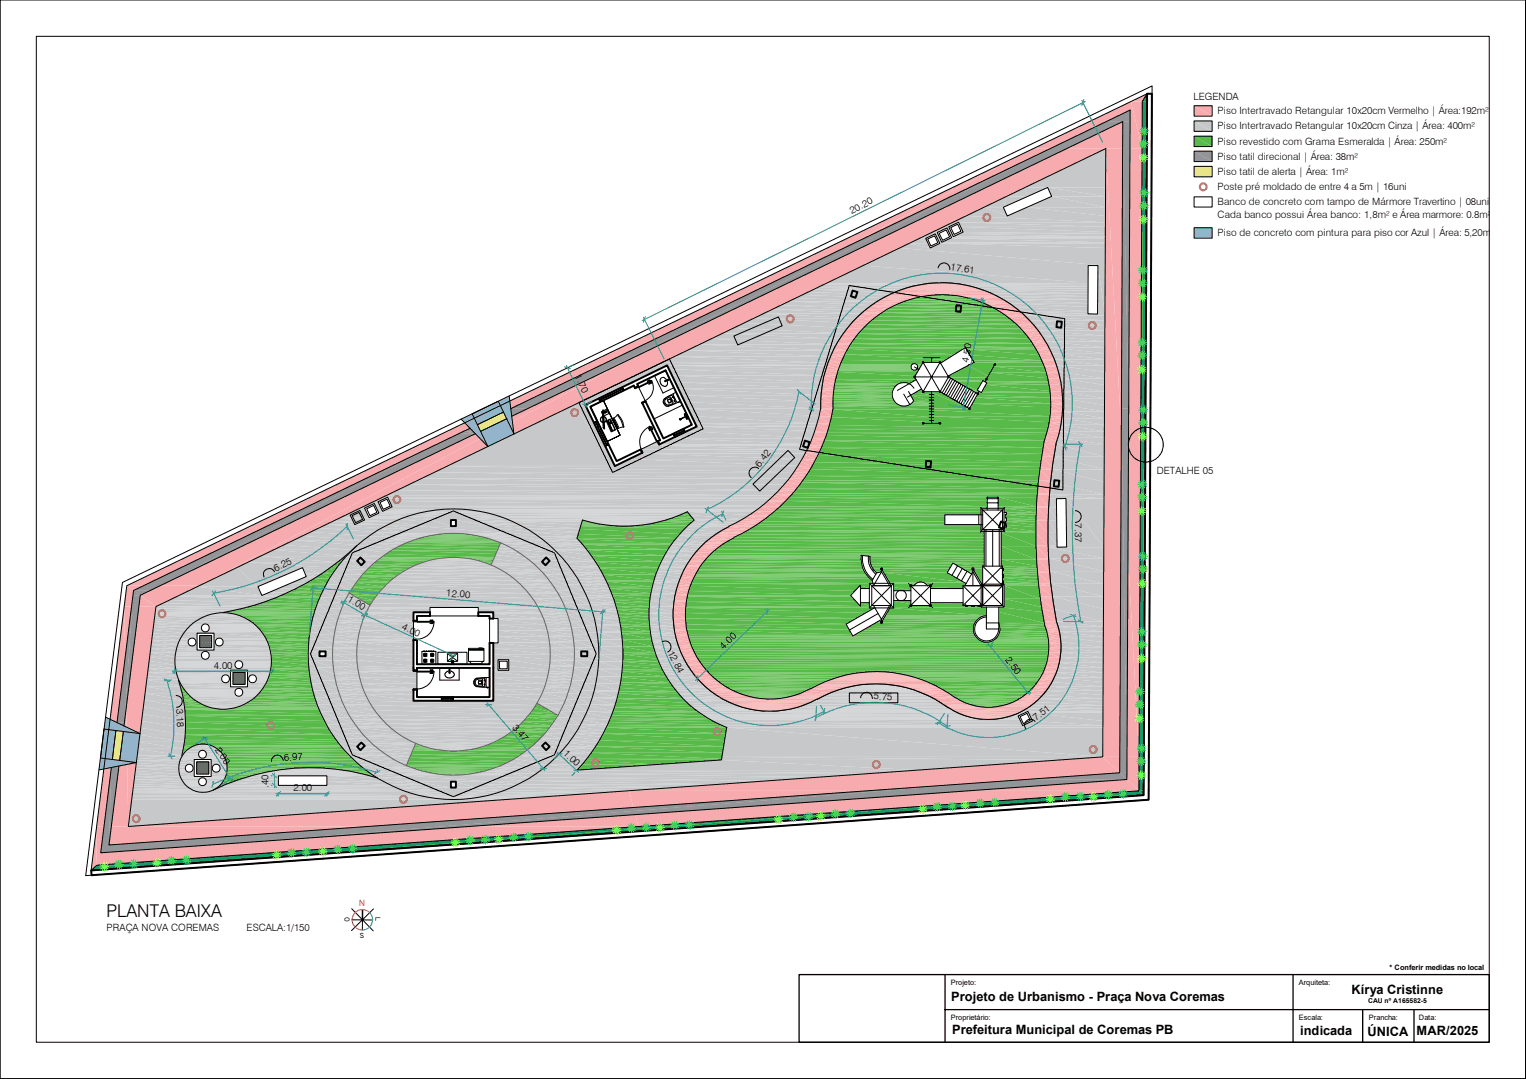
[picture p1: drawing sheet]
<svg xmlns="http://www.w3.org/2000/svg" width="297mm" height="210mm" viewBox="0 0 297 210" stroke-linecap="round" stroke-linejoin="round" font-family="sans-serif">
<defs><g id="words">
<text font-size="3.4" x="20.7" y="178.5">PLANTA BAIXA</text>
<g font-size="2.5">
<text x="185.1" y="194.9">Projeto de Urbanismo - Praça Nova Coremas</text>
<text x="263.1" y="193.5">Kírya Cristinne</text>
<text x="185.3" y="201.3">Prefeitura Municipal de Coremas PB</text>
<text x="253" y="201.4">indicada</text>
<text x="266.2" y="201.6">ÚNICA</text>
<text x="275.7" y="201.4">MAR/2025</text>
</g>
<g font-size="1.9">
<text x="232.3" y="19.5">LEGENDA</text>
<text x="237" y="22.3">Piso Intertravado Retangular 10x20cm Vermelho | Área:192m²</text>
<text x="237" y="25.2">Piso Intertravado Retangular 10x20cm Cinza | Área: 400m²</text>
<text x="237" y="28.2">Piso revestido com Grama Esmeralda | Área: 250m²</text>
<text x="237" y="31.1">Piso tatil direcional | Área: 38m²</text>
<text x="237" y="34.1">Piso tatil de alerta | Área: 1m²</text>
<text x="165.8" y="41.7" transform="rotate(-26 165.8 41.7)">20.20</text>
<text x="237" y="37">Poste pré moldado de entre 4 a 5m | 16uni</text>
<text x="237" y="40">Banco de concreto com tampo de Mármore Travertino | 08uni</text>
<text x="237" y="46">Piso de concreto com pintura para piso cor Azul | Área: 5,20m</text>
<text x="237" y="42.5">Cada banco possui Área banco: 1,8m² e Área marmore: 0.8m²</text>
<text x="185" y="52.6" transform="rotate(9 185 52.6)">17.61</text>
<text x="188.5" y="70.6" transform="rotate(-80 188.5 70.6)">4.50</text>
<text x="111.8" y="73.3" transform="rotate(64 111.8 73.3)">1.70</text>
<text x="147.9" y="91.1" transform="rotate(-52 147.9 91.1)">6.42</text>
<text x="225.1" y="92.2">DETALHE 05</text>
<text x="209.2" y="101.9" transform="rotate(90 209.2 101.9)">7.37</text>
<text x="53.7" y="111.3" transform="rotate(-27 53.7 111.3)">6.25</text>
<text x="67.5" y="117.1" transform="rotate(30 67.5 117.1)">1.00</text>
<text x="86.8" y="116" transform="rotate(5 86.8 116)">12.00</text>
<text x="78.1" y="122.4" transform="rotate(25 78.1 122.4)">4.00</text>
<text x="41.6" y="130.1">4.00</text>
<text x="129.9" y="127" transform="rotate(63 129.9 127)">12.84</text>
<text x="140.8" y="126.5" transform="rotate(-44 140.8 126.5)">4.0</text>
<text x="195.6" y="128.5" transform="rotate(51 195.6 128.5)">2.50</text>
<text x="34.3" y="137.9" transform="rotate(87 34.3 137.9)">3.18</text>
<text x="170" y="136.1" transform="rotate(4 170 136.1)">5.75</text>
<text x="99.6" y="141.6" transform="rotate(49 99.6 141.6)">3.47</text>
<text x="201.7" y="140.4" transform="rotate(-39 201.7 140.4)">7.51</text>
<text x="41.8" y="145.9" transform="rotate(58 41.8 145.9)">2.0</text>
<text x="55.3" y="148.1" transform="rotate(-4 55.3 148.1)">6.97</text>
<text x="109.5" y="146.7" transform="rotate(43 109.5 146.7)">1.00</text>
<text x="52.2" y="153.3" transform="rotate(-90 52.2 153.3)">.40</text>
<text x="57.1" y="154">2.00</text>
<text x="20.7" y="181.2">PRAÇA NOVA COREMAS</text>
<text x="48" y="181.2">ESCALA:1/150</text>
</g>
<text font-size="1.8" fill="#cd6928" x="69.9" y="176.4" transform="rotate(1 69.9 176.4)">N</text>
<g font-size="1.5">
<text x="67.1" y="178.5" transform="rotate(91 67.1 178.5)">O</text>
<text x="73.1" y="178.6" transform="rotate(91 73.1 178.6)">L</text>
<text x="70" y="182.5" transform="rotate(1 70 182.5)">S</text>
</g>
<g font-size="1.4">
<text x="185.1" y="191.6">Projeto:</text>
<text x="252.8" y="191.6">Arquiteta:</text>
<text x="270.5" y="188.8">* Conferir medidas no local</text>
<text x="185.1" y="198.5">Proprietário:</text>
<text x="252.8" y="198.5">Escala:</text>
<text x="266.4" y="198.5">Prancha:</text>
<text x="276.2" y="198.5">Data:</text>
</g>
<text font-size="1.3" x="266.3" y="195.3">CAU nº A165582-5</text>
</g></defs>
<g fill="#f7abae">
<path d="M220.1 19.7l3.2-1.5-1 1.5z"/>
<path d="M201.1 28.9l19-9.2 2.2 9.2z"/>
<path d="M220.1 19.7h2.2v9.2z"/>
<path d="M24.7 114l176.4-85.1-162.3 85.1z"/>
<path d="M38.8 114l162.3-85.1h14.1z"/>
<path d="M24.7 114l5.7 4.1h-6.2z"/>
<path d="M24.7 114h14.1l-8.4 4.1z"/>
<path d="M215.2 28.9l6.5 118.4h-7.1z"/>
<path d="M215.2 28.9h7.1l-.6 118.4z"/>
<path d="M122.4 153.9l92.2-6.6 7.1 6.6z"/>
<path d="M214.6 147.3h7.1v6.6z"/>
<path d="M25 160.9l97.4-7 1.8 7z"/>
<path d="M122.4 153.9h99.3l-97.5 7z"/>
<path d="M24.2 118.1l.8 42.8h-6.2z"/>
<path d="M24.2 118.1h6.2l-5.4 42.8z"/>
<path d="M17.9 168.4h.9l-1.1 1z"/>
<path d="M18.8 160.9v7.5h-.9z"/>
<path d="M18.8 160.9h105.4l-105.4 7.5z"/>
</g>
<g fill="#7aafdf">
<path d="M20.5 139.6l.9 .4h-.9z"/>
<path d="M21.4 140l4 1.9h-4.2z"/>
<path d="M20.2 141.9l1 .1h-1z"/>
<path d="M20.2 141.9h1v.1z"/>
<path d="M20.5 140l.7 1.9h-1z"/>
<path d="M20.5 140h.9l-.2 1.9z"/>
<path d="M21.2 142l1.4 .2h-1.4z"/>
</g>
<path d="M21.2 142h4.5" fill="none" stroke="#7aafdf" stroke-width=".19"/>
<path d="M23.9 142.6h3.4" fill="none" stroke="#7aafdf" stroke-width=".42"/>
<path d="M21.2 142.2h5.2" fill="none" stroke="#7aafdf" stroke-width=".34"/>
<g fill="#7aafdf">
<path d="M19.6 147.5l.9 .2h-1z"/>
<path d="M19.6 147.5h.9v.2z"/>
<path d="M21.2 142.2l.7 5.3h-1.4z"/>
<path d="M21.2 142.2h1.4l-.7 5.3z"/>
<path d="M20.2 142l.3 5.5h-.9z"/>
<path d="M20.2 142h1l-.7 5.5z"/>
<path d="M20.5 147.7l1.4 .1h-1.5z"/>
<path d="M20.5 147.7h1.4v.1z"/>
<path d="M20.5 147.5l1.4 .2h-1.4z"/>
<path d="M20.5 147.5h1.4v.2z"/>
<path d="M19.5 147.7l.9 .1h-.9z"/>
<path d="M19.5 147.7h1l-.1 .1z"/>
</g>
<path d="M23.3 148.2h3.3" fill="none" stroke="#7aafdf" stroke-width=".42"/>
<g fill="#7aafdf">
<path d="M23.9 142.8l2.7 5.2h-3.3z"/>
<path d="M23.9 142.8h3.4l-.7 5.2z"/>
</g>
<path d="M20.4 147.9h2.9" fill="none" stroke="#7aafdf" stroke-width=".19"/>
<path d="M20.4 148.4h6.1l-6.3 1.2z" fill="#7aafdf"/>
<path d="M20.4 148.2h6.1" fill="none" stroke="#7aafdf" stroke-width=".42"/>
<g fill="#7aafdf">
<path d="M19.5 147.8l.9 .6h-1z"/>
<path d="M19.5 147.8h.9v.6z"/>
<path d="M19.3 149.6h.9l-.9 .3z"/>
<path d="M19.4 148.4l.8 1.2h-.9z"/>
<path d="M19.4 148.4h1l-.2 1.2z"/>
<path d="M98 77.6l1.1-.5 .1 .5z"/>
<path d="M97.1 78.1l.9-.5-.1 .5z"/>
<path d="M98 77.6l1.2 .5h-1.3z"/>
<path d="M98 77.6h1.2v.5z"/>
<path d="M96.8 78.2h.2z"/>
<path d="M97 78.1h.9z"/>
<path d="M97.1 78.1h.8z"/>
<path d="M97.8 78.2h1.1l-1.2 .6z"/>
<path d="M97.9 78.1l1 .1h-1.1z"/>
<path d="M97.9 78.1h1.3l-.3 .1z"/>
<path d="M97 78.1l.8 .1z"/>
<path d="M97.3 78.8h.4l-.3 .2z"/>
<path d="M97.4 79l.3-.2v.2z"/>
<path d="M97.7 78.8l1.4-.7 .2 .7z"/>
<path d="M99.1 78.1l.2 .7z"/>
<path d="M97 78.2l.7 .6h-.4z"/>
<path d="M97 78.2h.8l-.1 .6z"/>
<path d="M96.1 79.6l1.3-.6 .3 .6z"/>
<path d="M97.4 79h.3v.6z"/>
<path d="M95.2 79l1.6-.8 .6 .8z"/>
<path d="M96.8 78.2h.2l.4 .8z"/>
<path d="M97.7 79.6l.3 .6h-.3z"/>
<path d="M97.7 78.8l1.7 .8h-1.7z"/>
<path d="M97.7 78.8h1.6l.1 .8z"/>
<path d="M97.7 80.3h.1z"/>
<path d="M97.7 80.2l.1 .1z"/>
<path d="M97.7 80.2h.3z"/>
<path d="M94.6 80.3l1.5-.7 1.6 .7z"/>
<path d="M96.1 79.6h1.6v.7z"/>
</g>
<path d="M94.4 80.3h3.3" fill="none" stroke="#7aafdf" stroke-width=".19"/>
<g fill="#7aafdf">
<path d="M90.1 81.4l1.8-.8 .4 .8z"/>
<path d="M91.9 80.6h2.2l-1.8 .8z"/>
</g>
<path d="M94.1 80.5h3.6" fill="none" stroke="#7aafdf" stroke-width=".19"/>
<g fill="#7aafdf">
<path d="M91.9 80.6l3.3-1.6-1.1 1.6z"/>
<path d="M95.2 79h2.2l-3.3 1.6z"/>
<path d="M92.1 81.5h.2z"/>
<path d="M92.3 81.4l1.8-.8 1.4 .8z"/>
<path d="M94.1 80.6h3.2l-1.8 .8z"/>
<path d="M98.4 81.6h.3z"/>
<path d="M97.7 79.6l2 1.9h-1.1z"/>
<path d="M97.7 79.6h1.7l.3 1.9z"/>
</g>
<path d="M90 81.4h5.5" fill="none" stroke="#7aafdf" stroke-width=".19"/>
<path d="M98.6 81.5l1.1 .1z" fill="#7aafdf"/>
<path d="M89.7 81.5h2.4" fill="none" stroke="#7aafdf" stroke-width=".19"/>
<g fill="#7aafdf">
<path d="M90.1 81.9h1.2l-.8 .4z"/>
<path d="M97 82.3l.8-.4v.4z"/>
<path d="M97.8 81.9l.6-.3 .4 .3z"/>
<path d="M98.4 81.6h.3l.1 .3z"/>
<path d="M91.3 81.9l.8-.4 .4 .4z"/>
<path d="M92.1 81.5h.2l.2 .4z"/>
<path d="M89.7 81.6l1.6 .3h-1.2z"/>
</g>
<path d="M89.7 81.7h2.2" fill="none" stroke="#7aafdf" stroke-width=".34"/>
<g fill="#7aafdf">
<path d="M92.7 82.3h1l-.8 .4z"/>
<path d="M97.8 81.9l1.2 .4h-1.2z"/>
<path d="M97.8 81.9h1l.2 .4z"/>
<path d="M92.3 81.5l1.4 .8h-1z"/>
<path d="M92.3 81.5h3.1l-1.7 .8z"/>
</g>
<path d="M90.5 82.1h2.2" fill="none" stroke="#7aafdf" stroke-width=".38"/>
<path d="M91.3 81.9h1.2l.2 .4z" fill="#7aafdf"/>
<path d="M90.5 82.5h2.4" fill="none" stroke="#7aafdf" stroke-width=".38"/>
<g fill="#7aafdf">
<path d="M97.8 82.3l1.4 .4h-1.3z"/>
<path d="M97.8 82.3h1.2l.2 .4z"/>
<path d="M96.1 82.7l.9-.4 .9 .4z"/>
<path d="M97 82.3h.8l.1 .4z"/>
<path d="M97.9 82.7l1.7 .9h-1.6z"/>
<path d="M97.9 82.7h1.3l.4 .9z"/>
<path d="M94.3 83.6l1.8-.9 1.9 .9z"/>
<path d="M96.1 82.7h1.8l.1 .9z"/>
<path d="M90.8 82.7l2.5 .9h-1.6z"/>
<path d="M90.8 82.7h2.1l.4 .9z"/>
</g>
<path d="M93.5 83.8h4.7" fill="none" stroke="#7aafdf" stroke-width=".38"/>
<g fill="#7aafdf">
<path d="M91.7 83.6l1.8 .3h-1.4z"/>
<path d="M91.7 83.6h1.6l.2 .3z"/>
<path d="M98.7 81.6l1.3 2.8z"/>
<path d="M98.7 81.6h1l.3 2.8z"/>
<path d="M98 83.6l2 .8h-1.7z"/>
<path d="M98 83.6h1.6l.4 .8z"/>
</g>
<path d="M93.5 84.2h4.8" fill="none" stroke="#7aafdf" stroke-width=".42"/>
<g fill="#7aafdf">
<path d="M98.3 84.5h1.7l-1.4 .7z"/>
<path d="M98.3 84.4l1.7 .1z"/>
</g>
<path d="M93.7 84.4h4.6" fill="none" stroke="#7aafdf" stroke-width=".19"/>
<g fill="#7aafdf">
<path d="M93.3 85.2h.8l.9 1.7z"/>
<path d="M94.1 85.2h4.5l-3.6 1.7z"/>
<path d="M93.8 84.5l4.8 .7h-4.5z"/>
<path d="M93.8 84.5h4.5l.3 .7z"/>
<path d="M92.1 83.9l2 1.3h-.8z"/>
<path d="M92.1 83.9h1.4l.6 1.3z"/>
</g>
<path d="M23.8 113.4l200.4-96.7-.6 139-206.9 14.7z" fill="none" stroke="#000" stroke-width=".19"/>
<g fill="#c7c8ca">
<path d="M199.5 36.5l15.7-7.6v7.6z"/>
<path d="M203.9 36.5l11.3 1.7h-10.5z"/>
<path d="M203.9 36.5h11.3v1.7z"/>
<path d="M195.9 38.2l3.6-1.7 .5 1.7z"/>
<path d="M199.5 36.5h4.4l-3.9 1.7z"/>
<path d="M199.9 40.3l4.8-2.1 10.4 2.1z"/>
<path d="M204.7 38.2h10.5l-.1 2.1z"/>
<path d="M191.6 40.3l4.3-2.1-.6 2.1z"/>
<path d="M195.9 38.2h4.1l-4.7 2.1z"/>
<path d="M196 42l3.9-1.7 15.2 1.7z"/>
<path d="M199.9 40.3h15.2v1.7z"/>
<path d="M188 42l3.6-1.7 4.4 1.7z"/>
<path d="M191.6 40.3h3.7l.7 1.7z"/>
<path d="M185.5 43.3l2.5-1.3 27.1 1.3z"/>
<path d="M188 42h27.1v1.3z"/>
<path d="M186.6 43.3l28.5 .9h-28.1z"/>
<path d="M186.6 43.3h28.5v.9z"/>
<path d="M183.6 44.2l1.9-.9-.8 .9z"/>
<path d="M185.5 43.3h1.1l-1.9 .9z"/>
<path d="M183.2 44.4l.4-.2 1.2 .2z"/>
<path d="M183.6 44.2h1.1l.1 .2z"/>
<path d="M187 44.2l28.1 1h-27.6z"/>
<path d="M187 44.2h28.1v1z"/>
<path d="M184.3 44.4l.8 .8h-.4z"/>
<path d="M184.3 44.4h.5l.3 .8z"/>
<path d="M181.6 45.2l1.6-.8-.5 .8z"/>
<path d="M183.2 44.4h1.1l-1.6 .8z"/>
<path d="M181.3 45.3h1.1z"/>
<path d="M181.6 45.2h1.1z"/>
</g>
<path d="M186.6 45.3h28.5" fill="none" stroke="#c7c8ca" stroke-width=".34"/>
<g fill="#c7c8ca">
<path d="M184.7 45.2l.6 .3h-.5z"/>
<path d="M184.7 45.2h.4l.2 .3z"/>
<path d="M180.8 45.5l.5-.2 1.2 .2z"/>
<path d="M181.3 45.3h1.1l.1 .2z"/>
<path d="M185.5 46.1l1.1-.6 28.5 .6z"/>
<path d="M186.6 45.5h28.5v.6z"/>
<path d="M184.8 45.5l.7 .6h-.4z"/>
<path d="M184.8 45.5h.5l.2 .6z"/>
<path d="M182 45.5l.8 .6h-.5z"/>
<path d="M182 45.5h.5l.3 .6z"/>
<path d="M179.7 46.1l1.1-.6 .1 .6z"/>
<path d="M180.8 45.5h1.2l-1.1 .6z"/>
</g>
<path d="M185.1 46.2h30" fill="none" stroke="#c7c8ca" stroke-width=".21"/>
<path d="M184.9 46.3h30.2" fill="none" stroke="#c7c8ca" stroke-width=".19"/>
<g fill="#c7c8ca">
<path d="M182.3 46.1l.7 .3h-.5z"/>
<path d="M182.3 46.1h.5l.2 .3z"/>
<path d="M179 46.4l.7-.3 .5 .3z"/>
<path d="M179.7 46.1h1.2l-.7 .3z"/>
<path d="M183.3 47.2l1.6-.8 30.2 .8z"/>
<path d="M184.9 46.4h30.2v.8z"/>
<path d="M182.5 46.4l.8 .8h-.5z"/>
<path d="M182.5 46.4h.5l.3 .8z"/>
</g>
<path d="M182.8 47.3h32.3" fill="none" stroke="#c7c8ca" stroke-width=".21"/>
<g fill="#c7c8ca">
<path d="M176.9 47.4l2.1-1 1.6 1z"/>
<path d="M179 46.4h1.2l.4 1z"/>
<path d="M181.1 48.3l1.8-.9 32.2 .9z"/>
<path d="M182.9 47.4h32.2v.9z"/>
<path d="M175.1 48.3l1.8-.9 4.2 .9z"/>
<path d="M176.9 47.4h3.7l.5 .9z"/>
<path d="M168 51.7l7.1-3.4 40 3.4z"/>
<path d="M175.1 48.3h40v3.4z"/>
</g>
<path d="M168 51.7h47.1" fill="none" stroke="#c7c8ca" stroke-width=".19"/>
<g fill="#c7c8ca">
<path d="M161.1 55l6.9-3.3 43.8 3.3z"/>
<path d="M168 51.7h43.8v3.3z"/>
</g>
<path d="M160.3 55.3h20.1M160.7 55.1h21M184.3 55.1h27.5M185.5 55.2h26.3M211.8 55l-50.8 .1" fill="none" stroke="#c7c8ca" stroke-width=".19"/>
<path d="M186.9 55.4h24.9" fill="none" stroke="#c7c8ca" stroke-width=".21"/>
<path d="M159.8 55.5h19.3M188.1 55.6h23.7" fill="none" stroke="#c7c8ca" stroke-width=".3"/>
<path d="M159.1 55.8h18.7" fill="none" stroke="#c7c8ca" stroke-width=".34"/>
<path d="M158.2 56.2h18.4M189.4 56h22.4" fill="none" stroke="#c7c8ca" stroke-width=".38"/>
<path d="M190.6 56.4h21.2" fill="none" stroke="#c7c8ca" stroke-width=".42"/>
<g fill="#c7c8ca">
<path d="M157.3 56.9l.9-.5 15.9 .5z"/>
<path d="M158.2 56.4h17.1l-1.2 .5z"/>
<path d="M191.9 56.6l19.9 .5h-18.8z"/>
<path d="M191.9 56.6h19.9v.5z"/>
<path d="M156.1 57.4l1.2-.5 15.6 .5z"/>
<path d="M157.3 56.9h16.8l-1.2 .5z"/>
<path d="M193 57.1l18.8 .6h-17.6z"/>
<path d="M193 57.1h18.8v.6z"/>
<path d="M154.9 58l1.2-.6 15.7 .6z"/>
<path d="M156.1 57.4h16.8l-1.1 .6z"/>
<path d="M194.2 57.7l17.6 .6h-16.5z"/>
<path d="M194.2 57.7h17.6v.6z"/>
<path d="M153.5 58.7l1.4-.7 15.8 .7z"/>
<path d="M154.9 58h16.9l-1.1 .7z"/>
<path d="M195.3 58.3l16.5 .7h-15.4z"/>
<path d="M195.3 58.3h16.5v.7z"/>
<path d="M152 59.4l1.5-.7 16.1 .7z"/>
<path d="M153.5 58.7h17.2l-1.1 .7z"/>
<path d="M196.4 59l15.4 .7h-14.3z"/>
<path d="M196.4 59h15.4v.7z"/>
<path d="M150.4 60.2l1.6-.8 16.6 .8z"/>
<path d="M152 59.4h17.6l-1 .8z"/>
<path d="M197.5 59.7l14.3 .9h-13.3z"/>
<path d="M197.5 59.7h14.3v.9z"/>
<path d="M148.7 61l1.7-.8 17.2 .8z"/>
<path d="M150.4 60.2h18.2l-1 .8z"/>
<path d="M198.5 60.6l13.3 .5h-12.7z"/>
<path d="M198.5 60.6h13.3v.5z"/>
<path d="M213.7 51.7l1.4 9.4h-1.5z"/>
<path d="M213.7 51.7h1.4v9.4z"/>
</g>
<path d="M199.1 61.1h14.5" fill="none" stroke="#c7c8ca" stroke-width=".19"/>
<path d="M199.1 61.3h16" fill="none" stroke="#c7c8ca" stroke-width=".3"/>
<g fill="#c7c8ca">
<path d="M146.8 61.9l1.9-.9 18 .9z"/>
<path d="M148.7 61h18.9l-.9 .9z"/>
<path d="M199.5 61.4l15.6 1h-14.7z"/>
<path d="M199.5 61.4h15.6v1z"/>
<path d="M144.9 62.9l1.9-1 19 1z"/>
<path d="M146.8 61.9h19.9l-.9 1z"/>
<path d="M200.4 62.4l14.7 .9h-13.8z"/>
<path d="M200.4 62.4h14.7v.9z"/>
<path d="M142.8 63.8l2.1-.9 20 .9z"/>
<path d="M144.9 62.9h20.9l-.9 .9z"/>
<path d="M201.3 63.3l13.8 1h-13z"/>
<path d="M201.3 63.3h13.8v1z"/>
<path d="M140.7 64.9l2.1-1.1 21.3 1.1z"/>
<path d="M142.8 63.8h22.1l-.8 1.1z"/>
<path d="M202.1 64.3l12.9 1.1h-12.2z"/>
<path d="M202.1 64.3h13l-.1 1.1z"/>
<path d="M138.4 66l2.3-1.1 22.7 1.1z"/>
<path d="M140.7 64.9h23.4l-.7 1.1z"/>
<path d="M202.8 65.4l12.2 1.1h-11.5z"/>
<path d="M202.8 65.4h12.2v1.1z"/>
<path d="M136.1 67.1l2.3-1.1 24.3 1.1z"/>
<path d="M138.4 66h25l-.7 1.1z"/>
<path d="M203.5 66.5l11.5 1.1h-10.8z"/>
<path d="M203.5 66.5h11.5v1.1z"/>
<path d="M133.7 68.2l2.4-1.1 26 1.1z"/>
<path d="M136.1 67.1h26.6l-.6 1.1z"/>
<path d="M204.2 67.6l10.8 1.1h-10.3z"/>
<path d="M204.2 67.6h10.8v1.1z"/>
<path d="M131.3 69.4l2.4-1.2 27.9 1.2z"/>
<path d="M133.7 68.2h28.4l-.5 1.2z"/>
<path d="M204.7 68.7l10.3 1.2h-9.8z"/>
<path d="M204.7 68.7h10.3v1.2z"/>
<path d="M128.8 70.6l2.5-1.2 29.8 1.2z"/>
<path d="M131.3 69.4h30.3l-.5 1.2z"/>
<path d="M127.7 71.1l1.1-.5 32.2 .5z"/>
<path d="M128.8 70.6h32.3l-.1 .5z"/>
<path d="M205.2 69.9l9.8 1.3h-9.3z"/>
<path d="M205.2 69.9h9.8v1.3z"/>
</g>
<path d="M127.6 71.1h33.4" fill="none" stroke="#c7c8ca" stroke-width=".19"/>
<g fill="#c7c8ca">
<path d="M129.9 71.2l30.8 .6h-30.5z"/>
<path d="M129.9 71.2h31.1l-.3 .6z"/>
<path d="M205.7 71.2l9.3 1.2h-8.9z"/>
<path d="M205.7 71.2h9.3v1.2z"/>
<path d="M130.2 71.8l30.2 1.3h-29.6z"/>
<path d="M130.2 71.8h30.5l-.3 1.3z"/>
<path d="M206.1 72.4l8.9 1.3h-8.6z"/>
<path d="M206.1 72.4h8.9v1.3z"/>
<path d="M130.8 73.1l29.3 1.3h-28.7z"/>
<path d="M130.8 73.1h29.6l-.3 1.3z"/>
<path d="M120.9 74.4l6.7-3.2-4.5 3.2z"/>
<path d="M123.1 74.4l4.5-3.2h2.2z"/>
<path d="M206.4 73.7l8.6 1.2h-8.4z"/>
<path d="M206.4 73.7h8.6v1.2z"/>
<path d="M131.4 74.4l28.5 1.2h-27.9z"/>
<path d="M131.4 74.4h28.7l-.2 1.2z"/>
<path d="M206.6 74.9l8.4 1.3h-8.2z"/>
<path d="M206.6 74.9h8.4v1.3z"/>
<path d="M132 75.6l27.8 1.3h-27.2z"/>
<path d="M132 75.6h27.9l-.1 1.3z"/>
<path d="M206.8 76.2l8.2 1.3h-8.2z"/>
<path d="M206.8 76.2h8.2v1.3z"/>
<path d="M131.2 78h.1z"/>
<path d="M132.6 76.9l27.2 1.3h-26.5z"/>
<path d="M132.6 76.9h27.2v1.3z"/>
<path d="M206.8 77.5l8.2 1.3h-8.1z"/>
<path d="M206.8 77.5h8.2v1.3z"/>
<path d="M111.8 78.8l9.1-4.4-7 4.4z"/>
<path d="M113.9 78.8l7-4.4h2.2z"/>
<path d="M133.3 78.2l26.5 1.3h-25.9z"/>
<path d="M133.3 78.2h26.5v1.3z"/>
<path d="M206.9 78.8l8.1 1.3h-8.2z"/>
<path d="M206.9 78.8h8.1v1.3z"/>
<path d="M133.3 80.6l.3-.1v.1z"/>
<path d="M133.6 80.5v.1z"/>
<path d="M133.3 80.6h.3z"/>
<path d="M133.3 80.7h.2z"/>
<path d="M133.2 80.6l.1 .1z"/>
<path d="M133.2 80.7h.3z"/>
<path d="M133.2 80.7h.2z"/>
<path d="M133.3 80.7h.1z"/>
<path d="M133.3 80.8v.1z"/>
<path d="M133.9 79.5l25.6 1.5h-24.9z"/>
<path d="M133.9 79.5h25.9l-.3 1.5z"/>
<path d="M133.4 81l.3-.1 .1 .1z"/>
<path d="M133.7 80.9l.1 .1z"/>
<path d="M133.7 81l.2 .1z"/>
<path d="M206.8 80.1l8.2 1.3h-8.3z"/>
<path d="M206.8 80.1h8.2v1.3z"/>
<path d="M132.3 81.4h.2z"/>
<path d="M132.4 81.4h.1z"/>
<path d="M132.5 81.4l.9-.4-.6 .4z"/>
<path d="M132.8 81.4l.6-.4h.3z"/>
<path d="M132.5 81.4h.3z"/>
<path d="M132.5 81.4l.3 .1z"/>
<path d="M132.3 81.4l.1 .1z"/>
<path d="M132.3 81.5h.1z"/>
<path d="M132.4 81.5h.4z"/>
<path d="M132.5 81.5h.3z"/>
<path d="M132.4 81.5h.3z"/>
<path d="M132.2 81.5h.2z"/>
<path d="M132.4 81.5l.2 .1z"/>
<path d="M132.2 81.5l.2 .1z"/>
<path d="M132.4 81.6h.2z"/>
<path d="M132.2 81.6h.2z"/>
<path d="M132.4 81.6h.1z"/>
<path d="M132.2 81.6l.2 .1z"/>
<path d="M132.2 81.7h.3z"/>
<path d="M132.3 81.7h.2z"/>
<path d="M134.6 81l24.5 1.5h-23.8z"/>
<path d="M134.6 81h24.9l-.4 1.5z"/>
<path d="M206.7 81.4l8.2 1.3h-8.4z"/>
<path d="M206.7 81.4h8.3l-.1 1.3z"/>
<path d="M135.3 82.5l23.6 .5h-23.3z"/>
<path d="M135.3 82.5h23.8l-.2 .5z"/>
<path d="M133.8 83.9l1.8-.9 23 .9z"/>
<path d="M135.6 83h23.3l-.3 .9z"/>
<path d="M206.5 82.7l8.4 1.2h-8.7z"/>
<path d="M206.5 82.7h8.4v1.2z"/>
<path d="M206.2 83.9l8.7 1.3h-8.9z"/>
<path d="M206.2 83.9h8.7v1.3z"/>
<path d="M130.9 85.3l2.9-1.4 24.3 1.4z"/>
<path d="M133.8 83.9h24.8l-.5 1.4z"/>
<path d="M127.8 86h.2z"/>
<path d="M127.6 86.1h.4z"/>
<path d="M127.8 86l.2 .1z"/>
<path d="M206 85.2l8.9 1.2h-9.4z"/>
<path d="M206 85.2h8.9v1.2z"/>
<path d="M128.4 86.5l2.5-1.2 26.7 1.2z"/>
<path d="M130.9 85.3h27.2l-.5 1.2z"/>
</g>
<path d="M128.4 86.5h29.2" fill="none" stroke="#c7c8ca" stroke-width=".19"/>
<g fill="#c7c8ca">
<path d="M126.6 86.6l1-.5 .6 .5z"/>
<path d="M127.6 86.1h.4l.2 .5z"/>
</g>
<path d="M128.3 86.6h29.3" fill="none" stroke="#c7c8ca" stroke-width=".19"/>
<g fill="#c7c8ca">
<path d="M126.5 86.6h1.8z"/>
<path d="M126.6 86.6h1.7z"/>
</g>
<path d="M126.4 86.7h31.1" fill="none" stroke="#c7c8ca" stroke-width=".19"/>
<g fill="#c7c8ca">
<path d="M124.8 87.5l1.6-.8 30.7 .8z"/>
<path d="M126.4 86.7h31.1l-.4 .8z"/>
</g>
<path d="M124.8 87.5h32.3M124.9 87.6h32.2" fill="none" stroke="#c7c8ca" stroke-width=".19"/>
<g fill="#c7c8ca">
<path d="M124.9 87.6l31.9 .5h-31.7z"/>
<path d="M124.9 87.6h32.2l-.3 .5z"/>
</g>
<path d="M124.9 88.2h31.9M125.1 88.1h31.7" fill="none" stroke="#c7c8ca" stroke-width=".19"/>
<g fill="#c7c8ca">
<path d="M205.5 86.4l9.4 2.5h-9.8z"/>
<path d="M205.5 86.4h9.4v2.5z"/>
<path d="M122.5 89.4l2.4-1.1 31.3 1.1z"/>
<path d="M124.9 88.3h31.9l-.6 1.1z"/>
<path d="M119.8 90.7l2.7-1.3 32.9 1.3z"/>
<path d="M122.5 89.4h33.7l-.8 1.3z"/>
<path d="M87.2 90.7l24.6-11.9 7.8 11.9z"/>
<path d="M111.8 78.8h2.1l5.7 11.9z"/>
</g>
<path d="M87.1 90.7h68.3" fill="none" stroke="#c7c8ca" stroke-width=".19"/>
<g fill="#c7c8ca">
<path d="M205.1 88.9l9.8 2.5h-10.1z"/>
<path d="M205.1 88.9h9.8v2.5z"/>
<path d="M84.6 91.9l2.5-1.2 67.5 1.2z"/>
<path d="M87.1 90.7h68.3l-.8 1.2z"/>
<path d="M82.1 93.1l2.5-1.2 69 1.2z"/>
<path d="M84.6 91.9h70l-1 1.2z"/>
<path d="M204.8 91.4l10.1 2.4h-10.4z"/>
<path d="M204.8 91.4h10.1v2.4z"/>
<path d="M79.7 94.3l2.4-1.2 70.6 1.2z"/>
<path d="M82.1 93.1h71.5l-.9 1.2z"/>
<path d="M77.3 95.4l2.4-1.1 72 1.1z"/>
<path d="M79.7 94.3h73l-1 1.1z"/>
<path d="M204.5 93.8l10.4 2.5h-10.6z"/>
<path d="M204.5 93.8h10.4v2.5z"/>
<path d="M75.1 96.5l2.2-1.1 73.3 1.1z"/>
<path d="M77.3 95.4h74.4l-1.1 1.1z"/>
</g>
<path d="M74.5 96.6h76.1" fill="none" stroke="#c7c8ca" stroke-width=".3"/>
<g fill="#c7c8ca">
<path d="M204.3 96.3l10.6 .7h-10.7z"/>
<path d="M204.3 96.3h10.6v.7z"/>
</g>
<path d="M75.4 96.9h74.9" fill="none" stroke="#c7c8ca" stroke-width=".25"/>
<g fill="#c7c8ca">
<path d="M74 97l.5-.2 .4 .2z"/>
<path d="M74.5 96.8h.9l-.5 .2z"/>
</g>
<path d="M207.5 97h7.4" fill="none" stroke="#c7c8ca" stroke-width=".19"/>
<path d="M204.2 97l1.4 .1z" fill="#c7c8ca"/>
<path d="M204.2 97h3.3" fill="none" stroke="#c7c8ca" stroke-width=".19"/>
<g fill="#c7c8ca">
<path d="M75.6 97l73.9 .5h-73.7z"/>
<path d="M75.6 97h74.4l-.5 .5z"/>
<path d="M72.7 97.7l1.3-.7-.4 .7z"/>
<path d="M74 97h.9l-1.3 .7z"/>
<path d="M72 98l.7-.3 1 .3z"/>
<path d="M72.7 97.7h.9l.1 .3z"/>
<path d="M75.8 97.5l72.6 1h-72.2z"/>
<path d="M75.8 97.5h73.7l-1.1 1z"/>
<path d="M72.9 98l1.1 .5h-.9z"/>
<path d="M72.9 98h.8l.3 .5z"/>
<path d="M71 98.5l1-.5-.2 .5z"/>
<path d="M72 98h.9l-1.1 .5z"/>
</g>
<path d="M76.2 98.6h72.2" fill="none" stroke="#c7c8ca" stroke-width=".19"/>
<g fill="#c7c8ca">
<path d="M204.2 97.1l1.4 1.7h-1.5z"/>
<path d="M204.2 97.1h1.4v1.7z"/>
<path d="M70.1 98.9l.9-.4v.4z"/>
<path d="M71 98.5h.8l-.8 .4z"/>
</g>
<path d="M75.5 98.8h72.7" fill="none" stroke="#c7c8ca" stroke-width=".42"/>
<path d="M74.5 99.5h8.9M74.6 99.4h10.2M75.1 99.2h11.1M89 99.1h58.6M90.4 99.2h57.1M91.8 99.3h55.5M92.7 99.4h54.5M147.6 99.1h-72.2" fill="none" stroke="#c7c8ca" stroke-width=".19"/>
<g fill="#c7c8ca">
<path d="M73.1 98.5l1.4 1h-.9z"/>
<path d="M73.1 98.5h.9l.5 1z"/>
</g>
<path d="M73.7 99.8h8.3M93.2 99.5h53.9M93.8 99.7h40M96 100.1h36.6" fill="none" stroke="#c7c8ca" stroke-width=".19"/>
<path d="M73.3 100h8.1M73.6 99.6h9.4" fill="none" stroke="#c7c8ca" stroke-width=".21"/>
<path d="M94.6 99.9h38.8" fill="none" stroke="#c7c8ca" stroke-width=".34"/>
<g fill="#c7c8ca">
<path d="M133.8 99.6l12.1 .6h-11.6z"/>
<path d="M133.8 99.6h13.1l-1 .6z"/>
</g>
<path d="M72.4 100.3h8.2" fill="none" stroke="#c7c8ca" stroke-width=".42"/>
<path d="M96.2 100.4h36.3" fill="none" stroke="#c7c8ca" stroke-width=".38"/>
<path d="M97.3 100.6h34.3" fill="none" stroke="#c7c8ca" stroke-width=".19"/>
<path d="M71.8 100.6h7.5" fill="none" stroke="#c7c8ca" stroke-width=".25"/>
<g fill="#c7c8ca">
<path d="M66.3 100.8l3.8-1.9 1.7 1.9z"/>
<path d="M70.1 98.9h.9l.8 1.9z"/>
</g>
<path d="M65.8 100.9h12.8" fill="none" stroke="#c7c8ca" stroke-width=".21"/>
<path d="M97.7 100.9h33.5" fill="none" stroke="#c7c8ca" stroke-width=".3"/>
<g fill="#c7c8ca">
<path d="M134.3 100.2l10.4 .8h-9.8z"/>
<path d="M134.3 100.2h11.6l-1.2 .8z"/>
</g>
<path d="M98.6 101.1h31.7M98.9 101.2h31M134.9 101.1h9.8" fill="none" stroke="#c7c8ca" stroke-width=".19"/>
<g fill="#c7c8ca">
<path d="M204.1 98.8l1.6 2.5h-1.7z"/>
<path d="M204.1 98.8h1.5l.1 2.5z"/>
</g>
<path d="M99.1 101.2h30.5" fill="none" stroke="#c7c8ca" stroke-width=".19"/>
<g fill="#c7c8ca">
<path d="M64.7 101.5l1.1-.5 10.9 .5z"/>
<path d="M65.8 101h12.2l-1.3 .5z"/>
</g>
<path d="M113.5 101.4h16" fill="none" stroke="#c7c8ca" stroke-width=".25"/>
<path d="M99.2 101.4h14.2" fill="none" stroke="#c7c8ca" stroke-width=".3"/>
<path d="M114.5 101.6h14" fill="none" stroke="#c7c8ca" stroke-width=".19"/>
<g fill="#c7c8ca">
<path d="M134.4 101.8l.7-.6 8.2 .6z"/>
<path d="M135.1 101.2h9.2l-1 .6z"/>
</g>
<path d="M114.7 101.7h13.5" fill="none" stroke="#c7c8ca" stroke-width=".21"/>
<path d="M115.8 101.9h11.4M116.1 102h10.8M117.2 102.1h8.6" fill="none" stroke="#c7c8ca" stroke-width=".19"/>
<path d="M134.1 101.9h9.2" fill="none" stroke="#c7c8ca" stroke-width=".3"/>
<g fill="#c7c8ca">
<path d="M63.5 102.1l1.2-.6 10.7 .6z"/>
<path d="M64.7 101.5h12l-1.3 .6z"/>
<path d="M99.9 101.6l13.2 .6h-11.9z"/>
<path d="M99.9 101.6h13.3l-.1 .6z"/>
</g>
<path d="M117.4 102.2h8.1M118.6 102.3h5.8M118.8 102.3h5.3M120 102.4h3" fill="none" stroke="#c7c8ca" stroke-width=".19"/>
<path d="M133.7 102.3h9" fill="none" stroke="#c7c8ca" stroke-width=".38"/>
<g fill="#c7c8ca">
<path d="M62.1 102.8l1.4-.7 10.7 .7z"/>
<path d="M63.5 102.1h11.9l-1.2 .7z"/>
<path d="M101.2 102.2l11.7 .6h-10.5z"/>
<path d="M101.2 102.2h11.9l-.2 .6z"/>
<path d="M133.1 103l.6-.6 7.2 .6z"/>
<path d="M133.7 102.4h8.3l-1.1 .6z"/>
</g>
<path d="M133.1 103h7.8" fill="none" stroke="#c7c8ca" stroke-width=".19"/>
<g fill="#c7c8ca">
<path d="M60.5 103.5l1.6-.7 10.9 .7z"/>
<path d="M62.1 102.8h12.1l-1.2 .7z"/>
<path d="M133.1 103l6.8 .5h-7.3z"/>
<path d="M133.1 103h7.8l-1 .5z"/>
<path d="M102.4 102.8l10.2 .8h-9z"/>
<path d="M102.4 102.8h10.5l-.3 .8z"/>
<path d="M204 101.3l1.7 2.4h-1.7z"/>
<path d="M204 101.3h1.7v2.4z"/>
</g>
<path d="M132.2 103.7h7.7" fill="none" stroke="#c7c8ca" stroke-width=".38"/>
<path d="M132 104.1h7.4" fill="none" stroke="#c7c8ca" stroke-width=".25"/>
<g fill="#c7c8ca">
<path d="M58.9 104.3l1.6-.8 11.3 .8z"/>
<path d="M60.5 103.5h12.5l-1.2 .8z"/>
<path d="M103.6 103.6l8.8 .8h-7.6z"/>
<path d="M103.6 103.6h9l-.2 .8z"/>
</g>
<path d="M104.8 104.6h7.6" fill="none" stroke="#c7c8ca" stroke-width=".34"/>
<g fill="#c7c8ca">
<path d="M132 104.2l6 .7h-6.6z"/>
<path d="M132 104.2h6.9l-.9 .7z"/>
</g>
<path d="M131.4 104.9h6.6" fill="none" stroke="#c7c8ca" stroke-width=".19"/>
<g fill="#c7c8ca">
<path d="M57.1 105.2l1.8-.9 11.8 .9z"/>
<path d="M58.9 104.3h12.9l-1.1 .9z"/>
<path d="M105.3 104.7l7.5 .5h-6.9z"/>
<path d="M105.3 104.7h7l.5 .5z"/>
<path d="M131.4 104.9l5.7 .8h-6.2z"/>
<path d="M131.4 104.9h6.6l-.9 .8z"/>
<path d="M105.9 105.2l7.4 .6h-6.7z"/>
<path d="M105.9 105.2h6.9l.5 .6z"/>
</g>
<path d="M130.6 105.8h6.5" fill="none" stroke="#c7c8ca" stroke-width=".3"/>
<g fill="#c7c8ca">
<path d="M55.2 106.1l1.9-.9 12.5 .9z"/>
<path d="M57.1 105.2h13.6l-1.1 .9z"/>
</g>
<path d="M106.6 106h6.9" fill="none" stroke="#c7c8ca" stroke-width=".3"/>
<g fill="#c7c8ca">
<path d="M204 103.7l1.7 2.5h-1.7z"/>
<path d="M204 103.7h1.7v2.5z"/>
<path d="M207.5 97.1l7.3 9.4h-7.2z"/>
<path d="M207.5 97.1h7.4l-.1 9.4z"/>
<path d="M130.6 106l5.7 .5h-6z"/>
<path d="M130.6 106h6.2l-.5 .5z"/>
</g>
<path d="M205.7 106.5h9.1" fill="none" stroke="#c7c8ca" stroke-width=".19"/>
<g fill="#c7c8ca">
<path d="M204 106.2l1.7 .3h-1.7z"/>
<path d="M204 106.2h1.7v.3z"/>
<path d="M107 106.1l7.2 .8h-6.3z"/>
<path d="M107 106.1h6.5l.7 .8z"/>
<path d="M53.3 107l1.9-.9 13.4 .9z"/>
<path d="M55.2 106.1h14.4l-1 .9z"/>
<path d="M130.3 106.5l5.5 .5h-5.9z"/>
<path d="M130.3 106.5h6l-.5 .5z"/>
</g>
<path d="M107.9 107h6.4" fill="none" stroke="#c7c8ca" stroke-width=".19"/>
<path d="M129.7 107.2h6.1" fill="none" stroke="#c7c8ca" stroke-width=".3"/>
<g fill="#c7c8ca">
<path d="M108 107.1l7.1 1h-6.1z"/>
<path d="M108 107.1h6.3l.8 1z"/>
</g>
<path d="M109 108.1h6.1" fill="none" stroke="#c7c8ca" stroke-width=".19"/>
<g fill="#c7c8ca">
<path d="M129.7 107.3l5.2 .9h-5.7z"/>
<path d="M129.7 107.3h5.8l-.6 .9z"/>
</g>
<path d="M129.2 108.2h5.7" fill="none" stroke="#c7c8ca" stroke-width=".19"/>
<g fill="#c7c8ca">
<path d="M50.7 108.2l2.6-1.2 13.8 1.2z"/>
<path d="M53.3 107h15.3l-1.5 1.2z"/>
<path d="M204 106.5l10.8 2.2h-10.7z"/>
<path d="M204 106.5h10.8v2.2z"/>
<path d="M109 108.1l6.8 1.1h-5.9z"/>
<path d="M109 108.1h6.1l.7 1.1z"/>
<path d="M129.2 108.2l4.9 1h-5.4z"/>
<path d="M129.2 108.2h5.6l-.7 1z"/>
</g>
<path d="M109.9 109.3h6M128.7 109.3h5.4" fill="none" stroke="#c7c8ca" stroke-width=".19"/>
<g fill="#c7c8ca">
<path d="M48.3 109.4l2.4-1.2 15 1.2z"/>
<path d="M50.7 108.2h16.4l-1.4 1.2z"/>
<path d="M128.7 109.3l4.8 .9h-5.3z"/>
<path d="M128.7 109.3h5.3l-.5 .9z"/>
<path d="M110.1 109.3l6.4 1h-5.7z"/>
<path d="M110.1 109.3h5.8l.6 1z"/>
<path d="M46.1 110.5l2.2-1.1 16 1.1z"/>
<path d="M48.3 109.4h17.4l-1.4 1.1z"/>
</g>
<path d="M110.8 110.4h5.9M128.1 110.3h5.4" fill="none" stroke="#c7c8ca" stroke-width=".3"/>
<path d="M46.1 110.5h18.2M58.9 110.5h5.4" fill="none" stroke="#c7c8ca" stroke-width=".19"/>
<g fill="#c7c8ca">
<path d="M204.1 108.7l10.7 2.5h-10.5z"/>
<path d="M204.1 108.7h10.7v2.5z"/>
<path d="M128.1 110.5l4.8 .7h-5.1z"/>
<path d="M128.1 110.5h5.2l-.4 .7z"/>
<path d="M111 110.6l6.2 .8h-5.6z"/>
<path d="M111 110.6h5.7l.5 .8z"/>
<path d="M58.9 110.6l3.7 1h-3.2z"/>
<path d="M58.9 110.6h5.3l-1.6 1z"/>
<path d="M127.8 111.2l4.9 .5h-5.1z"/>
<path d="M127.8 111.2h5.1l-.2 .5z"/>
</g>
<path d="M111.6 111.6h5.8" fill="none" stroke="#c7c8ca" stroke-width=".42"/>
<g fill="#c7c8ca">
<path d="M59.4 111.6l2.3 .6h-2.1z"/>
<path d="M59.4 111.6h3.2l-.9 .6z"/>
<path d="M127.6 111.7l4.9 .6h-5z"/>
<path d="M127.6 111.7h5.1l-.2 .6z"/>
<path d="M111.9 111.8l5.9 .8h-5.4z"/>
<path d="M111.9 111.8h5.5l.4 .8z"/>
</g>
<path d="M58.6 112.4h3.1" fill="none" stroke="#c7c8ca" stroke-width=".42"/>
<g fill="#c7c8ca">
<path d="M127.5 112.3l4.7 .6h-4.9z"/>
<path d="M127.5 112.3h5l-.3 .6z"/>
<path d="M112.4 112.6l5.7 .6h-5.4z"/>
<path d="M112.4 112.6h5.4l.3 .6z"/>
</g>
<path d="M127.1 113.2h5.1" fill="none" stroke="#c7c8ca" stroke-width=".42"/>
<g fill="#c7c8ca">
<path d="M56.3 113.6l2.3-1 .8 1z"/>
<path d="M58.6 112.6h2.4l-1.6 1z"/>
<path d="M204.3 111.2l10.5 2.4h-10.3z"/>
<path d="M204.3 111.2h10.5v2.4z"/>
<path d="M112.7 113.2l5.7 .6h-5.3z"/>
<path d="M112.7 113.2h5.4l.3 .6z"/>
<path d="M38.4 114.2l7.7-3.7 4.1 3.7z"/>
<path d="M46.1 110.5h12.7l-8.6 3.7z"/>
<path d="M127.1 113.4l4.7 .8h-4.9z"/>
<path d="M127.1 113.4h4.9l-.2 .8z"/>
<path d="M113.1 113.8l5.6 .7h-5.2z"/>
<path d="M113.1 113.8h5.3l.3 .7z"/>
</g>
<path d="M126.8 114.4h5" fill="none" stroke="#c7c8ca" stroke-width=".3"/>
<g fill="#c7c8ca">
<path d="M54.3 114.5l2-.9 1.4 .9z"/>
<path d="M56.3 113.6h3.1l-1.7 .9z"/>
<path d="M113.5 114.5l5.4 .6h-5.2z"/>
<path d="M113.5 114.5h5.2l.2 .6z"/>
<path d="M52.3 115.3l2-.8 1.7 .8z"/>
<path d="M54.3 114.5h3.4l-1.7 .8z"/>
<path d="M126.8 114.5l4.6 1h-4.7z"/>
<path d="M126.8 114.5h4.9l-.3 1z"/>
</g>
<path d="M126.6 115.6h4.8" fill="none" stroke="#c7c8ca" stroke-width=".19"/>
<g fill="#c7c8ca">
<path d="M113.7 115.1l5.5 .8h-5.1z"/>
<path d="M113.7 115.1h5.2l.3 .8z"/>
<path d="M51 115.9l1.3-.6 2.4 .6z"/>
<path d="M52.3 115.3h3.7l-1.3 .6z"/>
<path d="M34.8 115.9l3.6-1.7 12.6 1.7z"/>
<path d="M38.4 114.2h11.8l.8 1.7z"/>
</g>
<path d="M34.5 116h20.2" fill="none" stroke="#c7c8ca" stroke-width=".19"/>
<g fill="#c7c8ca">
<path d="M204.5 113.6l10.3 2.5h-10z"/>
<path d="M204.5 113.6h10.3v2.5z"/>
<path d="M114.1 115.9l5.3 .4h-5.1z"/>
<path d="M114.1 115.9h5.1l.2 .4z"/>
<path d="M126.6 115.7l4.6 1.1h-4.8z"/>
<path d="M126.6 115.7h4.8l-.2 1.1z"/>
<path d="M33.1 116.8l1.4-.7 18.1 .7z"/>
<path d="M34.5 116.1h19.8l-1.7 .7z"/>
</g>
<path d="M126.4 116.8h4.8" fill="none" stroke="#c7c8ca" stroke-width=".19"/>
<g fill="#c7c8ca">
<path d="M114.3 116.3l5.4 .9h-5z"/>
<path d="M114.3 116.3h5.1l.3 .9z"/>
<path d="M31.7 117.4l1.4-.6 17.7 .6z"/>
<path d="M33.1 116.8h19.5l-1.8 .6z"/>
</g>
<path d="M114.7 117.4h5.1" fill="none" stroke="#c7c8ca" stroke-width=".42"/>
<g fill="#c7c8ca">
<path d="M126.4 116.8l4.7 1.1h-4.8z"/>
<path d="M126.4 116.8h4.8l-.1 1.1z"/>
<path d="M30.6 118l1.1-.6 17.3 .6z"/>
<path d="M31.7 117.4h19.1l-1.8 .6z"/>
</g>
<path d="M30.4 118h18.6M126.3 118h4.8" fill="none" stroke="#c7c8ca" stroke-width=".19"/>
<path d="M30.3 118.3h18.3" fill="none" stroke="#c7c8ca" stroke-width=".38"/>
<g fill="#c7c8ca">
<path d="M204.8 116.1l10 2.4h-9.6z"/>
<path d="M204.8 116.1h10v2.4z"/>
<path d="M114.9 117.6l5.2 1.1h-4.9z"/>
<path d="M114.9 117.6h4.9l.3 1.1z"/>
</g>
<path d="M30.3 118.7h16.9" fill="none" stroke="#c7c8ca" stroke-width=".42"/>
<path d="M115.2 118.8h5" fill="none" stroke="#c7c8ca" stroke-width=".34"/>
<g fill="#c7c8ca">
<path d="M126.3 118.1l4.7 1h-4.7z"/>
<path d="M126.3 118.1h4.8l-.1 1z"/>
</g>
<path d="M30.2 119h15.1" fill="none" stroke="#c7c8ca" stroke-width=".34"/>
<path d="M30.2 119.3h12.4M30.2 119.5h11.6M30.2 119.2h13.3" fill="none" stroke="#c7c8ca" stroke-width=".19"/>
<path d="M30.1 119.7h10.9M126.3 119.3h4.7" fill="none" stroke="#c7c8ca" stroke-width=".25"/>
<g fill="#c7c8ca">
<path d="M115.3 119l5.1 1.1h-4.8z"/>
<path d="M115.3 119h4.9l.2 1.1z"/>
</g>
<path d="M30.1 120h10.2" fill="none" stroke="#c7c8ca" stroke-width=".3"/>
<g fill="#c7c8ca">
<path d="M126.3 119.4l4.7 .9h-4.7z"/>
<path d="M126.3 119.4h4.7v.9z"/>
</g>
<path d="M115.6 120.2h4.9" fill="none" stroke="#c7c8ca" stroke-width=".3"/>
<path d="M30.1 120.3h9.4M126.3 120.5h4.7" fill="none" stroke="#c7c8ca" stroke-width=".38"/>
<path d="M30 120.7h8.7" fill="none" stroke="#c7c8ca" stroke-width=".42"/>
<g fill="#c7c8ca">
<path d="M205.2 118.5l9.6 2.5h-9.2z"/>
<path d="M205.2 118.5h9.6v2.5z"/>
<path d="M30 120.9l7.4 .5h-7.5z"/>
<path d="M30 120.9h8.1l-.7 .5z"/>
<path d="M126.3 120.6l4.8 .9h-4.7z"/>
<path d="M126.3 120.6h4.7l.1 .9z"/>
<path d="M115.7 120.4l5 1.1h-4.7z"/>
<path d="M115.7 120.4h4.8l.2 1.1z"/>
</g>
<path d="M116 121.6h4.8" fill="none" stroke="#c7c8ca" stroke-width=".21"/>
<g fill="#c7c8ca">
<path d="M205.6 121l9.2 1h-8.9z"/>
<path d="M205.6 121h9.2v1z"/>
<path d="M126.4 121.5l4.7 .5h-4.7z"/>
<path d="M126.4 121.5h4.7v.5z"/>
<path d="M29.9 121.4l6.9 .6h-6.9z"/>
<path d="M29.9 121.4h7.5l-.6 .6z"/>
<path d="M29.9 122l6.3 .6h-6.4z"/>
<path d="M29.9 122h6.9l-.6 .6z"/>
<path d="M126.4 122l4.8 .6h-4.7z"/>
<path d="M126.4 122h4.7l.1 .6z"/>
<path d="M205.9 122l8.9 .9h-8.6z"/>
<path d="M205.9 122h8.9v.9z"/>
<path d="M116 121.7l5 1.2h-4.8z"/>
<path d="M116 121.7h4.8l.2 1.2z"/>
</g>
<path d="M116.2 123h4.8" fill="none" stroke="#c7c8ca" stroke-width=".19"/>
<g fill="#c7c8ca">
<path d="M29.8 122.6l5.9 .6h-6z"/>
<path d="M29.8 122.6h6.4l-.5 .6z"/>
<path d="M126.5 122.6l4.9 .7h-4.8z"/>
<path d="M126.5 122.6h4.7l.2 .7z"/>
<path d="M126.6 123.3l4.8 .4h-4.7z"/>
<path d="M126.6 123.3h4.8v.4z"/>
<path d="M29.7 123.2l5.6 .7h-5.7z"/>
<path d="M29.7 123.2h6l-.4 .7z"/>
<path d="M206.2 122.9l8.6 1.1h-8.5z"/>
<path d="M206.2 122.9h8.6v1.1z"/>
<path d="M116.2 123.1l4.9 1.3h-4.7z"/>
<path d="M116.2 123.1h4.8l.1 1.3z"/>
</g>
<path d="M116.4 124.5h4.8" fill="none" stroke="#c7c8ca" stroke-width=".19"/>
<g fill="#c7c8ca">
<path d="M126.7 123.7l5 .8h-4.9z"/>
<path d="M126.7 123.7h4.7l.3 .8z"/>
<path d="M29.6 123.9l5.3 .8h-5.4z"/>
<path d="M29.6 123.9h5.7l-.4 .8z"/>
</g>
<path d="M126.8 124.7h4.9" fill="none" stroke="#c7c8ca" stroke-width=".34"/>
<g fill="#c7c8ca">
<path d="M206.3 124l8.5 1h-8.3z"/>
<path d="M206.3 124h8.5v1z"/>
<path d="M29.5 124.7l5.1 .7h-5.2z"/>
<path d="M29.5 124.7h5.4l-.3 .7z"/>
<path d="M126.9 124.9l5.1 .9h-4.9z"/>
<path d="M126.9 124.9h4.8l.3 .9z"/>
<path d="M116.4 124.5l4.8 1.4h-4.7z"/>
<path d="M116.4 124.5h4.8v1.4z"/>
</g>
<path d="M116.5 125.9h4.7" fill="none" stroke="#c7c8ca" stroke-width=".19"/>
<g fill="#c7c8ca">
<path d="M206.5 125l8.2 1h-8.2z"/>
<path d="M206.5 125h8.3l-.1 1z"/>
</g>
<path d="M127.1 125.9h5" fill="none" stroke="#c7c8ca" stroke-width=".19"/>
<g fill="#c7c8ca">
<path d="M29.4 125.4l4.9 .8h-5z"/>
<path d="M29.4 125.4h5.2l-.3 .8z"/>
<path d="M206.5 126l8.2 1h-8.2z"/>
<path d="M206.5 126h8.2v1z"/>
<path d="M29.3 126.2l4.9 .8h-4.9z"/>
<path d="M29.3 126.2h5l-.1 .8z"/>
<path d="M127.2 126l5.3 1h-5z"/>
<path d="M127.2 126h4.9l.4 1z"/>
</g>
<path d="M127.5 127.1h5" fill="none" stroke="#c7c8ca" stroke-width=".19"/>
<g fill="#c7c8ca">
<path d="M116.5 125.9l4.7 1.4h-4.7z"/>
<path d="M116.5 125.9h4.7v1.4z"/>
<path d="M113.1 126.8l1.2 .9h-1.2z"/>
<path d="M113.1 126.8h1.2v.9z"/>
<path d="M29.3 127l4.7 .8h-4.9z"/>
<path d="M29.3 127h4.9l-.2 .8z"/>
<path d="M206.5 127l8.2 1h-8.4z"/>
<path d="M206.5 127h8.2v1z"/>
<path d="M127.5 127.1l5.6 1h-5.2z"/>
<path d="M127.5 127.1h5l.6 1z"/>
</g>
<path d="M127.9 128.2h5.2" fill="none" stroke="#c7c8ca" stroke-width=".19"/>
<g fill="#c7c8ca">
<path d="M29.1 127.8l4.9 .9h-5z"/>
<path d="M29.1 127.8h4.9v.9z"/>
<path d="M116.5 127.3l4.7 1.4h-4.7z"/>
<path d="M116.5 127.3h4.7v1.4z"/>
</g>
<path d="M116.5 128.8h4.7" fill="none" stroke="#c7c8ca" stroke-width=".19"/>
<g fill="#c7c8ca">
<path d="M206.3 128l8.4 1h-8.5z"/>
<path d="M206.3 128h8.4v1z"/>
<path d="M127.9 128.3l5.7 .9h-5.3z"/>
<path d="M127.9 128.3h5.2l.5 .9z"/>
<path d="M29 128.7l5 .7h-5z"/>
<path d="M29 128.7h5v.7z"/>
</g>
<path d="M128.3 129.3h5.5" fill="none" stroke="#c7c8ca" stroke-width=".3"/>
<g fill="#c7c8ca">
<path d="M206.2 129l8.5 1h-8.8z"/>
<path d="M206.2 129h8.5v1z"/>
<path d="M29 129.4l5.1 .7h-5.3z"/>
<path d="M29 129.4h5l.1 .7z"/>
<path d="M128.4 129.5l5.8 .6h-5.4z"/>
<path d="M128.4 129.5h5.4l.4 .6z"/>
<path d="M116.5 128.8l4.6 1.4h-4.7z"/>
<path d="M116.5 128.8h4.7l-.1 1.4z"/>
</g>
<path d="M116.4 130.2h4.7" fill="none" stroke="#c7c8ca" stroke-width=".19"/>
<g fill="#c7c8ca">
<path d="M128.8 130.1l5.8 .5h-5.6z"/>
<path d="M128.8 130.1h5.4l.4 .5z"/>
<path d="M28.8 130.1l5.5 .8h-5.6z"/>
<path d="M28.8 130.1h5.3l.2 .8z"/>
<path d="M205.9 130l8.8 .9h-9.1z"/>
<path d="M205.9 130h8.8v.9z"/>
<path d="M129 130.6l5.9 .5h-5.6z"/>
<path d="M129 130.6h5.6l.3 .5z"/>
<path d="M116.4 130.3l4.6 1.3h-4.8z"/>
<path d="M116.4 130.3h4.7l-.1 1.3z"/>
<path d="M28.7 130.9l5.8 .7h-5.8z"/>
<path d="M28.7 130.9h5.6l.2 .7z"/>
</g>
<path d="M116.2 131.6h4.8" fill="none" stroke="#c7c8ca" stroke-width=".19"/>
<g fill="#c7c8ca">
<path d="M129.3 131.1l6.2 .7h-5.8z"/>
<path d="M129.3 131.1h5.6l.6 .7z"/>
<path d="M205.6 130.9l9.1 1h-9.6z"/>
<path d="M205.6 130.9h9.1v1z"/>
</g>
<path d="M129.7 131.9h6" fill="none" stroke="#c7c8ca" stroke-width=".21"/>
<g fill="#c7c8ca">
<path d="M28.7 131.6l6.1 .7h-6.2z"/>
<path d="M28.7 131.6h5.8l.3 .7z"/>
<path d="M205.1 131.9l9.6 .9h-10z"/>
<path d="M205.1 131.9h9.6v.9z"/>
<path d="M129.8 132l6.7 .8h-6.1z"/>
<path d="M129.8 132h5.9l.8 .8z"/>
</g>
<path d="M130.4 132.8h6.1" fill="none" stroke="#c7c8ca" stroke-width=".19"/>
<g fill="#c7c8ca">
<path d="M116.2 131.7l4.6 1.3h-4.8z"/>
<path d="M116.2 131.7h4.8l-.2 1.3z"/>
<path d="M169.7 133.1h1.8z"/>
</g>
<path d="M116 133.1h4.8M165.7 133.5h9.7M166.4 133.3h8.2M167 133.3h7.1M167.7 133.2h5.6M168.3 133.1h4.5M169 133.1h3" fill="none" stroke="#c7c8ca" stroke-width=".19"/>
<g fill="#c7c8ca">
<path d="M28.6 132.3l6.5 1.3h-6.7z"/>
<path d="M28.6 132.3h6.2l.3 1.3z"/>
<path d="M204.7 132.8l10 .8h-10.5z"/>
<path d="M204.7 132.8h10v.8z"/>
<path d="M130.4 132.8l6.9 .8h-6.3z"/>
<path d="M130.4 132.8h6.1l.8 .8z"/>
</g>
<path d="M163.9 133.9h13.3M164.4 133.8h12.3M165.1 133.6h10.8" fill="none" stroke="#c7c8ca" stroke-width=".19"/>
<path d="M131 133.8h6.6" fill="none" stroke="#c7c8ca" stroke-width=".25"/>
<path d="M163.2 134.1h14.7" fill="none" stroke="#c7c8ca" stroke-width=".21"/>
<g fill="#c7c8ca">
<path d="M116 133.1l4.5 1.3h-4.8z"/>
<path d="M116 133.1h4.7l-.2 1.3z"/>
</g>
<path d="M162.6 134.3h15.8" fill="none" stroke="#c7c8ca" stroke-width=".19"/>
<g fill="#c7c8ca">
<path d="M131.1 133.9l7.1 .5h-6.7z"/>
<path d="M131.1 133.9h6.5l.6 .5z"/>
<path d="M204.2 133.6l10.5 .9h-11.1z"/>
<path d="M204.2 133.6h10.5v.9z"/>
</g>
<path d="M115.6 134.5h4.9M161.4 134.8h18.2" fill="none" stroke="#c7c8ca" stroke-width=".21"/>
<path d="M161.9 134.5h17.2" fill="none" stroke="#c7c8ca" stroke-width=".25"/>
<g fill="#c7c8ca">
<path d="M131.5 134.4l7.4 .5h-6.9z"/>
<path d="M131.5 134.4h6.7l.7 .5z"/>
<path d="M28.4 133.6l7.1 1.3h-7.3z"/>
<path d="M28.4 133.6h6.7l.4 1.3z"/>
</g>
<path d="M132 135h7.1" fill="none" stroke="#c7c8ca" stroke-width=".19"/>
<path d="M160.7 135h19.6" fill="none" stroke="#c7c8ca" stroke-width=".3"/>
<g fill="#c7c8ca">
<path d="M203.6 134.5l11.1 .8h-11.8z"/>
<path d="M203.6 134.5h11.1v.8z"/>
</g>
<path d="M160.2 135.3h20.6" fill="none" stroke="#c7c8ca" stroke-width=".25"/>
<g fill="#c7c8ca">
<path d="M132.1 135.1l8 .6h-7.4z"/>
<path d="M132.1 135.1h7l1 .6z"/>
</g>
<path d="M159.6 135.6h21.9" fill="none" stroke="#c7c8ca" stroke-width=".34"/>
<g fill="#c7c8ca">
<path d="M115.6 134.6l4.5 1.2h-4.8z"/>
<path d="M115.6 134.6h4.8l-.3 1.2z"/>
</g>
<path d="M132.7 135.8h7.7" fill="none" stroke="#c7c8ca" stroke-width=".19"/>
<g fill="#c7c8ca">
<path d="M202.9 135.3l11.8 .7h-12.4z"/>
<path d="M202.9 135.3h11.8v.7z"/>
</g>
<path d="M115.2 135.9h4.9M159.1 135.9h22.8" fill="none" stroke="#c7c8ca" stroke-width=".25"/>
<g fill="#c7c8ca">
<path d="M28.2 134.9l7.6 1.4h-7.7z"/>
<path d="M28.2 134.9h7.3l.3 1.4z"/>
</g>
<path d="M132.8 136.1h8.3" fill="none" stroke="#c7c8ca" stroke-width=".42"/>
<path d="M158.4 136.2h24.2" fill="none" stroke="#c7c8ca" stroke-width=".38"/>
<path d="M158.1 136.5h24.8" fill="none" stroke="#c7c8ca" stroke-width=".19"/>
<g fill="#c7c8ca">
<path d="M201.5 136.7l.8-.7 12.4 .7z"/>
<path d="M202.3 136h12.4v.7z"/>
<path d="M133.3 136.3l8.9 .5h-8.4z"/>
<path d="M133.3 136.3h7.8l1.1 .5z"/>
</g>
<path d="M133.8 136.8h8.4" fill="none" stroke="#c7c8ca" stroke-width=".19"/>
<g fill="#c7c8ca">
<path d="M157 137l1.1-.4 25.5 .4z"/>
<path d="M158.1 136.6h24.8l.7 .4z"/>
</g>
<path d="M156.8 137.1h26.9" fill="none" stroke="#c7c8ca" stroke-width=".19"/>
<g fill="#c7c8ca">
<path d="M115.2 136l4.6 1.1h-5z"/>
<path d="M115.2 136h4.9l-.3 1.1z"/>
</g>
<path d="M133.8 137h9.5" fill="none" stroke="#c7c8ca" stroke-width=".42"/>
<g fill="#c7c8ca">
<path d="M200.7 137.3l.8-.6 13.2 .6z"/>
<path d="M201.5 136.7h13.2v.6z"/>
</g>
<path d="M114.7 137.3h5.1" fill="none" stroke="#c7c8ca" stroke-width=".3"/>
<path d="M155.9 137.3h28.3" fill="none" stroke="#c7c8ca" stroke-width=".38"/>
<g fill="#c7c8ca">
<path d="M28.1 136.3l7.8 1.3h-8z"/>
<path d="M28.1 136.3h7.7l.1 1.3z"/>
</g>
<path d="M134.3 137.4h10.1" fill="none" stroke="#c7c8ca" stroke-width=".38"/>
<path d="M134.7 137.6h9.9M154.8 137.7h29.9" fill="none" stroke="#c7c8ca" stroke-width=".19"/>
<path d="M155.1 137.6h29.4" fill="none" stroke="#c7c8ca" stroke-width=".21"/>
<g fill="#c7c8ca">
<path d="M199.9 137.9l.8-.6 14 .6z"/>
<path d="M200.7 137.3h14v.6z"/>
</g>
<path d="M134.7 137.8h10.8M135.1 138h11.6M153.6 137.9h31.5" fill="none" stroke="#c7c8ca" stroke-width=".25"/>
<path d="M135.4 138.2h12.4M152.5 138.2h33M152.7 138.1h32.7" fill="none" stroke="#c7c8ca" stroke-width=".19"/>
<g fill="#c7c8ca">
<path d="M199 138.4l.9-.5 14.8 .5z"/>
<path d="M199.9 137.9h14.8v.5z"/>
</g>
<path d="M135.6 138.4h13.4M151.3 138.3h34.4M185.8 138.4h-50.1" fill="none" stroke="#c7c8ca" stroke-width=".19"/>
<g fill="#c7c8ca">
<path d="M114.7 137.4l4.6 1h-5z"/>
<path d="M114.7 137.4h5l-.4 1z"/>
</g>
<path d="M135.7 138.5h50.2M198.8 138.4h15.9" fill="none" stroke="#c7c8ca" stroke-width=".19"/>
<path d="M200.1 138.6h14.6" fill="none" stroke="#c7c8ca" stroke-width=".21"/>
<g fill="#c7c8ca">
<path d="M198.4 138.7l.4-.2 .8 .2z"/>
<path d="M198.8 138.5h1.3l-.5 .2z"/>
</g>
<path d="M135.8 138.6h50.5" fill="none" stroke="#c7c8ca" stroke-width=".21"/>
<path d="M114.1 138.6h5.2" fill="none" stroke="#c7c8ca" stroke-width=".34"/>
<g fill="#c7c8ca">
<path d="M198.1 138.8l.3-.1 .9 .1z"/>
<path d="M198.4 138.7h1.2l-.3 .1z"/>
<path d="M27.9 137.6l8.2 1.4h-8.4z"/>
<path d="M27.9 137.6h8l.2 1.4z"/>
</g>
<path d="M136.1 138.9h51.1" fill="none" stroke="#c7c8ca" stroke-width=".38"/>
<g fill="#c7c8ca">
<path d="M197.1 139.2l1-.4 .4 .4z"/>
<path d="M198.1 138.8h1.2l-.8 .4z"/>
</g>
<path d="M136.6 139.1h51.1" fill="none" stroke="#c7c8ca" stroke-width=".19"/>
<g fill="#c7c8ca">
<path d="M196.6 139.4l.5-.2 1.1 .2z"/>
<path d="M197.1 139.2h1.4l-.3 .2z"/>
</g>
<path d="M136.8 139.3h51.4M196.2 139.4h2" fill="none" stroke="#c7c8ca" stroke-width=".19"/>
<path d="M196.6 139.4h1.6v.1z" fill="#c7c8ca"/>
<path d="M137.1 139.5h52" fill="none" stroke="#c7c8ca" stroke-width=".25"/>
<g fill="#c7c8ca">
<path d="M114.1 138.8l4.7 .9h-5.1z"/>
<path d="M114.1 138.8h5.1l-.4 .9z"/>
</g>
<path d="M195.2 139.6h3.2" fill="none" stroke="#c7c8ca" stroke-width=".25"/>
<path d="M137.5 139.8h52.7" fill="none" stroke="#c7c8ca" stroke-width=".21"/>
<path d="M137.8 139.9h52.8M137.9 140h53.3M193.2 140h5.3M194.2 139.8h4.2M138 140h60.5" fill="none" stroke="#c7c8ca" stroke-width=".19"/>
<path d="M113.5 139.9h5.3" fill="none" stroke="#c7c8ca" stroke-width=".38"/>
<g fill="#c7c8ca">
<path d="M27.7 139l8.5 1.3h-8.6z"/>
<path d="M27.7 139h8.4l.1 1.3z"/>
<path d="M200.2 138.7l14.5 1.6h-13.7z"/>
<path d="M200.2 138.7h14.5v1.6z"/>
<path d="M138.1 140l60.6 .5h-59.6z"/>
<path d="M138.1 140h60.4l.2 .5z"/>
<path d="M113.5 140.1l4.8 .9h-5.3z"/>
<path d="M113.5 140.1h5.2l-.4 .9z"/>
<path d="M139.1 140.5l59.9 .6h-58.7z"/>
<path d="M139.1 140.5h59.6l.3 .6z"/>
<path d="M199.1 141.2l1.9-.9 13.7 .9z"/>
<path d="M201 140.3h13.7v.9z"/>
</g>
<path d="M140.3 141.2h58.8" fill="none" stroke="#c7c8ca" stroke-width=".19"/>
<g fill="#c7c8ca">
<path d="M113 141l5.1 .5h-5.4z"/>
<path d="M113 141h5.3l-.2 .5z"/>
</g>
<path d="M140.6 141.4h74.1" fill="none" stroke="#c7c8ca" stroke-width=".38"/>
<g fill="#c7c8ca">
<path d="M27.6 140.3l8.6 1.4h-8.8z"/>
<path d="M27.6 140.3h8.6v1.4z"/>
<path d="M112.7 141.5l5 .7h-5.4z"/>
<path d="M112.7 141.5h5.4l-.4 .7z"/>
<path d="M112.3 142.2l5.1 .6h-5.5z"/>
<path d="M112.3 142.2h5.4l-.3 .6z"/>
<path d="M27.4 141.7l8.7 1.3h-8.9z"/>
<path d="M27.4 141.7h8.8l-.1 1.3z"/>
<path d="M111.9 142.8l5.2 .6h-5.6z"/>
<path d="M111.9 142.8h5.5l-.3 .6z"/>
<path d="M111.5 143.4l5.2 .7h-5.7z"/>
<path d="M111.5 143.4h5.6l-.4 .7z"/>
<path d="M27.2 143l8.7 1.4h-8.8z"/>
<path d="M27.2 143h8.9l-.2 1.4z"/>
<path d="M111 144.1l5.4 .5h-5.7z"/>
<path d="M111 144.1h5.7l-.3 .5z"/>
<path d="M110.7 144.6l5.3 .7h-5.9z"/>
<path d="M110.7 144.6h5.7l-.4 .7z"/>
</g>
<path d="M109.8 145.5h6.2" fill="none" stroke="#c7c8ca" stroke-width=".38"/>
<g fill="#c7c8ca">
<path d="M27.1 144.4l8.6 1.4h-8.8z"/>
<path d="M27.1 144.4h8.8l-.2 1.4z"/>
<path d="M109.8 145.7l5.3 .8h-6z"/>
<path d="M109.8 145.7h5.9l-.6 .8z"/>
</g>
<path d="M108.8 146.6h6.3" fill="none" stroke="#c7c8ca" stroke-width=".25"/>
<g fill="#c7c8ca">
<path d="M26.9 145.8l8.5 1.3h-8.7z"/>
<path d="M26.9 145.8h8.8l-.3 1.3z"/>
<path d="M141.4 141.6l73.2 5.7h-74.1z"/>
<path d="M141.4 141.6h73.3l-.1 5.7z"/>
<path d="M26.7 147.1l8.5 .4h-8.5z"/>
<path d="M26.7 147.1h8.7l-.2 .4z"/>
<path d="M108.8 146.8l5.4 .9h-6.3z"/>
<path d="M108.8 146.8h6.1l-.7 .9z"/>
</g>
<path d="M107.8 147.7h6.4" fill="none" stroke="#c7c8ca" stroke-width=".19"/>
<g fill="#c7c8ca">
<path d="M140.5 147.3l66.1 .6h-66.2z"/>
<path d="M140.5 147.3h74.1l-8 .6z"/>
<path d="M26.7 147.5l8.3 .5h-8.4z"/>
<path d="M26.7 147.5h8.5l-.2 .5z"/>
<path d="M26.6 148l8.3 .5h-8.4z"/>
<path d="M26.6 148h8.4l-.1 .5z"/>
<path d="M106.8 148.7l1-1 5.6 1z"/>
<path d="M107.8 147.7h6.4l-.8 1z"/>
</g>
<path d="M106.6 148.8h6.8" fill="none" stroke="#c7c8ca" stroke-width=".19"/>
<g fill="#c7c8ca">
<path d="M26.5 148.5l8.3 .5h-8.3z"/>
<path d="M26.5 148.5h8.4l-.1 .5z"/>
</g>
<path d="M57.6 149.5h5.7M59.5 149.4h2.1" fill="none" stroke="#c7c8ca" stroke-width=".19"/>
<g fill="#c7c8ca">
<path d="M26.5 149l8.3 .5h-8.4z"/>
<path d="M26.5 149h8.3v.5z"/>
</g>
<path d="M56.5 149.6h7.8" fill="none" stroke="#c7c8ca" stroke-width=".19"/>
<g fill="#c7c8ca">
<path d="M105.7 149.6l.9-.8 6 .8z"/>
<path d="M106.6 148.8h6.7l-.7 .8z"/>
</g>
<path d="M54.1 149.8h12.7M54.7 149.7h11.3M55.8 149.6h9.3" fill="none" stroke="#c7c8ca" stroke-width=".19"/>
<g fill="#c7c8ca">
<path d="M112.3 149.9l28.1-2 38.1 2z"/>
<path d="M140.4 147.9h66.2l-28.1 2z"/>
</g>
<path d="M105.3 149.8h7.3" fill="none" stroke="#c7c8ca" stroke-width=".25"/>
<path d="M53 150h14.8" fill="none" stroke="#c7c8ca" stroke-width=".19"/>
<g fill="#c7c8ca">
<path d="M26.4 149.5l8.4 .6h-8.5z"/>
<path d="M26.4 149.5h8.4v.6z"/>
</g>
<path d="M52.4 150.1h16.1" fill="none" stroke="#c7c8ca" stroke-width=".19"/>
<path d="M51.4 150.3h18.1" fill="none" stroke="#c7c8ca" stroke-width=".21"/>
<g fill="#c7c8ca">
<path d="M104.5 150.5l.8-.6 65.1 .6z"/>
<path d="M105.3 149.9h73.2l-8.1 .6z"/>
</g>
<path d="M50.7 150.5h19.5" fill="none" stroke="#c7c8ca" stroke-width=".19"/>
<g fill="#c7c8ca">
<path d="M26.3 150.1l8.6 .5h-8.6z"/>
<path d="M26.3 150.1h8.5l.1 .5z"/>
</g>
<path d="M49.7 150.7h21.5" fill="none" stroke="#c7c8ca" stroke-width=".25"/>
<path d="M48.9 151h23.1M49 150.9h22.8" fill="none" stroke="#c7c8ca" stroke-width=".19"/>
<g fill="#c7c8ca">
<path d="M26.3 150.6l8.8 .6h-8.9z"/>
<path d="M26.3 150.6h8.6l.2 .6z"/>
</g>
<path d="M48 151.1h6.2" fill="none" stroke="#c7c8ca" stroke-width=".25"/>
<g fill="#c7c8ca">
<path d="M103.3 151.3l1.2-.8 54.9 .8z"/>
<path d="M104.5 150.5h65.9l-11 .8z"/>
</g>
<path d="M63.6 151.2h9.9" fill="none" stroke="#c7c8ca" stroke-width=".42"/>
<g fill="#c7c8ca">
<path d="M26.2 151.2l9.1 .5h-9.1z"/>
<path d="M26.2 151.2h8.9l.2 .5z"/>
<path d="M46.4 151.8l1.6-.5 6.2 .5z"/>
<path d="M48 151.3h6.2v.5z"/>
<path d="M102.1 152l1.2-.7 45.9 .7z"/>
<path d="M103.3 151.3h56.1l-10.2 .7z"/>
<path d="M63.6 151.4l11.1 .7h-11.1z"/>
<path d="M63.6 151.4h9.9l1.2 .7z"/>
<path d="M26.2 151.7l9.4 .5h-9.5z"/>
<path d="M26.2 151.7h9.1l.3 .5z"/>
<path d="M44.7 152.4l1.7-.6 7.8 .6z"/>
<path d="M46.4 151.8h7.8v.6z"/>
</g>
<path d="M26 152.4h9.9" fill="none" stroke="#c7c8ca" stroke-width=".42"/>
<g fill="#c7c8ca">
<path d="M100.8 152.7l1.3-.7 37.7 .7z"/>
<path d="M102.1 152h47.1l-9.4 .7z"/>
<path d="M63.6 152.1l12.4 .7h-12.4z"/>
<path d="M63.6 152.1h11.1l1.3 .7z"/>
</g>
<path d="M63.6 152.8h12.6" fill="none" stroke="#c7c8ca" stroke-width=".19"/>
<g fill="#c7c8ca">
<path d="M43.5 152.9l1.2-.5 9.5 .5z"/>
<path d="M44.7 152.4h9.5v.5z"/>
</g>
<path d="M26 152.8h10.3" fill="none" stroke="#c7c8ca" stroke-width=".42"/>
<path d="M43.1 153h33.4" fill="none" stroke="#c7c8ca" stroke-width=".19"/>
<g fill="#c7c8ca">
<path d="M99.5 153.2l1.3-.5 30.6 .5z"/>
<path d="M100.8 152.7h39l-8.4 .5z"/>
</g>
<path d="M26 153.2h10.7M41.6 153.6h36.6" fill="none" stroke="#c7c8ca" stroke-width=".34"/>
<path d="M42.3 153.2h35" fill="none" stroke="#c7c8ca" stroke-width=".38"/>
<path d="M25.9 153.5h11.4" fill="none" stroke="#c7c8ca" stroke-width=".3"/>
<g fill="#c7c8ca">
<path d="M98.2 153.8l1.3-.6 24.4 .6z"/>
<path d="M99.5 153.2h31.9l-7.5 .6z"/>
</g>
<path d="M25.9 153.8h11.9" fill="none" stroke="#c7c8ca" stroke-width=".25"/>
<path d="M25.8 154h12.5M25.8 154.1h13M25.8 154.2h53.8M40.5 154.1h38.7M41.1 153.9h37.7M41.2 153.8h37.4" fill="none" stroke="#c7c8ca" stroke-width=".19"/>
<g fill="#c7c8ca">
<path d="M96.9 154.3l1.3-.5 19.2 .5z"/>
<path d="M98.2 153.8h25.7l-6.5 .5z"/>
</g>
<path d="M25.7 155.4h59.9M25.7 155.5h61.3M25.8 154.3h54.2M89.9 155.5h11" fill="none" stroke="#c7c8ca" stroke-width=".19"/>
<path d="M25.7 154.6h55.7M95.5 154.5h21.9" fill="none" stroke="#c7c8ca" stroke-width=".42"/>
<path d="M25.7 154.9h57.1M94.1 154.8h17.7" fill="none" stroke="#c7c8ca" stroke-width=".3"/>
<path d="M25.7 155.2h58.5M92.7 155.1h14.4" fill="none" stroke="#c7c8ca" stroke-width=".25"/>
<path d="M91.3 155.3h12.2" fill="none" stroke="#c7c8ca" stroke-width=".21"/>
<path d="M25.7 155.6h72.9l-73.6 5.3z" fill="#c7c8ca"/>
<path d="M25.7 155.6h73.6" fill="none" stroke="#c7c8ca" stroke-width=".19"/>
<path d="M215.2 28.9l-184.8 89.2-5.4 42.8M24 142.4l-.7 5.6" fill="none" stroke="#000" stroke-width=".19"/>
<g fill="#939598">
<path d="M95.4 81.5l2.6-1.3 .6 1.3z"/>
<path d="M92.9 82.7l2.5-1.2 .8 1.2z"/>
<path d="M95.4 81.5h3.2l-2.4 1.2z"/>
<path d="M90.3 83.9l1.2-.5 .6 .5z"/>
<path d="M93.2 83.4h1.5l-1.2 .5z"/>
<path d="M92.9 82.7l1.8 .7h-1.5z"/>
<path d="M92.9 82.7h3.3l-1.5 .7z"/>
<path d="M89.3 84.4l1-.5 2.2 .5z"/>
<path d="M90.3 83.9h1.8l.4 .5z"/>
<path d="M26 114.9l63.3-30.5-60 30.5z"/>
<path d="M29.3 114.9l60-30.5h3.2z"/>
<path d="M26 114.9l1.3 1h-1.4z"/>
<path d="M26 114.9h3.3l-2 1z"/>
<path d="M22.8 140.6h1.4l-.1 .7z"/>
<path d="M25.9 115.9l-1.7 24.7h-1.4z"/>
<path d="M25.9 115.9h1.4l-3.1 24.7z"/>
</g>
<path d="M92.5 84.4l-65.2 31.5-3.2 25.4M98.6 81.5l-5.1 2.4" fill="none" stroke="#000" stroke-width=".19"/>
<g fill="#939598">
<path d="M215.3 23.7l4.7-2.3v2.3z"/>
<path d="M99.4 79.5h3.3l-3.1 1.5z"/>
<path d="M218.5 23.7l1.2 55.8h-1.4z"/>
<path d="M218.5 23.7h1.5l-.3 55.8z"/>
<path d="M99.4 79.5l115.9-55.8-112.6 55.8z"/>
<path d="M102.7 79.5l112.6-55.8h3.2z"/>
<path d="M21.7 149.4l1.5-.3-.1 .3z"/>
<path d="M218.3 79.5l1 70.9h-1.4z"/>
<path d="M218.3 79.5h1.4l-.4 70.9z"/>
<path d="M199.5 151.7l18.4-1.3 1.4 1.3z"/>
<path d="M217.9 150.4h1.4v1.3z"/>
<path d="M19.8 164.5h21.3l-21.5 1.5z"/>
<path d="M21.2 164.5l178.3-12.8-158.4 12.8z"/>
<path d="M41.1 164.5l158.4-12.8h19.8z"/>
<path d="M21.7 149.4l-.5 15.1h-1.4z"/>
<path d="M21.7 149.4h1.4l-1.9 15.1z"/>
</g>
<path d="M215.2 28.9l-.6 118.4-189.6 13.6M99.4 79.5l120.6-58.1-.7 130.3-199.7 14.3 2.1-16.6M91.5 83.4l-65.5 31.5-3.2 25.7M98 80.2l-5.1 2.5M99.6 81l118.9-57.3-.6 126.7-196.7 14.1 2-15.4M24.7 114l198.6-95.8-.7 136.6-204.9 14.6zM22.6 142.2l-.7 5.6" fill="none" stroke="#000" stroke-width=".19"/>
<path d="M87.2 103.8h1.9z" fill="#58ba48"/>
<path d="M81.6 104.6h13.4M82.1 104.5h12.3M82.8 104.3h10.9M83.4 104.2h9.7M84.1 104.1h8.4M84.6 104h7.2M85.4 103.9h5.7M85.9 103.8h4.6M86.8 103.8h3" fill="none" stroke="#58ba48" stroke-width=".19"/>
<path d="M79.1 105.5h18.4M80.3 105.1h15.9M80.9 104.8h14.8" fill="none" stroke="#58ba48" stroke-width=".21"/>
<path d="M79.6 105.3h17.3" fill="none" stroke="#58ba48" stroke-width=".25"/>
<path d="M78.4 105.8h19.1" fill="none" stroke="#58ba48" stroke-width=".3"/>
<g fill="#58ba48">
<path d="M77.2 106.5l1.2-.6 18.7 .6z"/>
<path d="M78.4 105.9h18.9l-.2 .6z"/>
<path d="M76.1 107.1l1.1-.6 19.6 .6z"/>
<path d="M77.2 106.5h19.9l-.3 .6z"/>
<path d="M75 107.8l1.1-.7 20.4 .7z"/>
<path d="M76.1 107.1h20.7l-.3 .7z"/>
<path d="M74.1 108.5l.9-.7 21.2 .7z"/>
<path d="M75 107.8h21.5l-.3 .7z"/>
</g>
<path d="M72.9 109.4h9.4M73.7 108.8h11.9M73.9 108.6h12.2M74 108.6h12.7M74 108.5h13.7M74.1 108.5h22.1M89 108.5h7.2M90.1 108.6h6.1" fill="none" stroke="#58ba48" stroke-width=".19"/>
<path d="M91.3 108.8h4.8" fill="none" stroke="#58ba48" stroke-width=".21"/>
<path d="M73.3 109h11.2" fill="none" stroke="#58ba48" stroke-width=".25"/>
<path d="M92.4 109.1h3.7" fill="none" stroke="#58ba48" stroke-width=".3"/>
<path d="M72.9 109.3h10.5M93.5 109.4h2.4" fill="none" stroke="#58ba48" stroke-width=".34"/>
<g fill="#58ba48">
<path d="M95.2 109.8h.5l-.1 .1z"/>
<path d="M94.6 109.6l1.1 .2z"/>
<path d="M94.6 109.6h1.2l-.1 .2z"/>
</g>
<path d="M72.5 109.6h9.8" fill="none" stroke="#58ba48" stroke-width=".38"/>
<g fill="#58ba48">
<path d="M72 110.3l.5-.5 7.7 .5z"/>
<path d="M72.5 109.8h8.7l-1 .5z"/>
</g>
<path d="M72 110.3h8.2" fill="none" stroke="#58ba48" stroke-width=".19"/>
<g fill="#58ba48">
<path d="M72 110.3l7.2 .5h-7.7z"/>
<path d="M72 110.3h8.1l-.9 .5z"/>
<path d="M71.5 110.8l6.9 .5h-7.4z"/>
<path d="M71.5 110.8h7.7l-.8 .5z"/>
</g>
<path d="M71 111.3h7.4" fill="none" stroke="#58ba48" stroke-width=".19"/>
<g fill="#58ba48">
<path d="M71 111.3l6.3 .7h-6.9z"/>
<path d="M71 111.3h7.2l-.9 .7z"/>
</g>
<path d="M70.2 112.1h7.1" fill="none" stroke="#58ba48" stroke-width=".25"/>
<g fill="#58ba48">
<path d="M70.2 112.2l6.2 .5h-6.6z"/>
<path d="M70.2 112.2h6.8l-.6 .5z"/>
<path d="M69.8 112.7l5.9 .5h-6.3z"/>
<path d="M69.8 112.7h6.6l-.7 .5z"/>
</g>
<path d="M69.3 113.3h6.4" fill="none" stroke="#58ba48" stroke-width=".19"/>
<g fill="#58ba48">
<path d="M69.3 113.4l5.4 .8h-6z"/>
<path d="M69.3 113.4h6.2l-.8 .8z"/>
</g>
<path d="M68.6 114.3h6.1" fill="none" stroke="#58ba48" stroke-width=".19"/>
<g fill="#58ba48">
<path d="M68.6 114.3l5.4 .7h-5.8z"/>
<path d="M68.6 114.3h6l-.6 .7z"/>
</g>
<path d="M67.9 115.2h6.1" fill="none" stroke="#58ba48" stroke-width=".38"/>
<g fill="#58ba48">
<path d="M67.9 115.4l5.3 .5h-4.4z"/>
<path d="M67.9 115.4h5.8l-.5 .5z"/>
<path d="M70.4 116.8h2.2l-.6 1z"/>
<path d="M68.8 115.9l3.8 .9h-2.2z"/>
<path d="M68.8 115.9h4.4l-.6 .9z"/>
<path d="M104.5 136.9l1.7 .9h-2.3z"/>
<path d="M103.9 137.8l3.8 .9h-4.4z"/>
<path d="M103.9 137.8h2.3l1.5 .9z"/>
<path d="M103.3 138.7l5.3 .5h-5.7z"/>
<path d="M103.3 138.7h4.4l.9 .5z"/>
</g>
<path d="M102.6 139.4h6" fill="none" stroke="#58ba48" stroke-width=".38"/>
<g fill="#58ba48">
<path d="M102.6 139.6l5.3 .7h-6z"/>
<path d="M102.6 139.6h5.8l-.5 .7z"/>
</g>
<path d="M101.8 140.4h6.1" fill="none" stroke="#58ba48" stroke-width=".19"/>
<g fill="#58ba48">
<path d="M101 141.2l.8-.7 5.5 .7z"/>
<path d="M101.8 140.5h6l-.5 .7z"/>
</g>
<path d="M100.8 141.3h6.5" fill="none" stroke="#58ba48" stroke-width=".19"/>
<g fill="#58ba48">
<path d="M100.1 142l.7-.6 5.9 .6z"/>
<path d="M100.8 141.4h6.3l-.4 .6z"/>
</g>
<path d="M99.5 142.2h7.2" fill="none" stroke="#58ba48" stroke-width=".42"/>
<path d="M99.2 142.5h7.1" fill="none" stroke="#58ba48" stroke-width=".25"/>
<g fill="#58ba48">
<path d="M98.3 143.3l.9-.6 6.4 .6z"/>
<path d="M99.2 142.7h7l-.6 .6z"/>
</g>
<path d="M98.1 143.4h7.5" fill="none" stroke="#58ba48" stroke-width=".19"/>
<path d="M97.3 143.6h8.2" fill="none" stroke="#58ba48" stroke-width=".42"/>
<g fill="#58ba48">
<path d="M96.4 144.4l.9-.6 7.3 .6z"/>
<path d="M97.3 143.8h7.7l-.4 .6z"/>
</g>
<path d="M96.3 144.4h8.3" fill="none" stroke="#58ba48" stroke-width=".19"/>
<g fill="#58ba48">
<path d="M80.9 144.7l.4 .1h-.4z"/>
<path d="M95.2 144.8l1.1-.4 7.7 .4z"/>
<path d="M96.3 144.4h8.2l-.5 .4z"/>
<path d="M80.9 144.8l1.1 .3h-1.3z"/>
<path d="M80.9 144.8h.4l.7 .3z"/>
</g>
<path d="M94.2 145h9.8" fill="none" stroke="#58ba48" stroke-width=".38"/>
<path d="M80.3 146.1h7.2M80.3 146h6.1M89.8 146.1h12.8M90.5 146h12.2M94.2 145.2h9.4M102.5 146.2h-22.2" fill="none" stroke="#58ba48" stroke-width=".19"/>
<path d="M80.6 145.3h2.5M93.1 145.4h10.5" fill="none" stroke="#58ba48" stroke-width=".34"/>
<path d="M80.5 145.6h3.7M92 145.7h11.2" fill="none" stroke="#58ba48" stroke-width=".25"/>
<path d="M80.4 145.8h4.9M90.9 145.9h12" fill="none" stroke="#58ba48" stroke-width=".21"/>
<g fill="#58ba48">
<path d="M80.3 146.2l21.2 .6h-21.5z"/>
<path d="M80.3 146.2h22.1l-.9 .6z"/>
<path d="M80 146.8l20.4 .7h-20.7z"/>
<path d="M80 146.8h21.5l-1.1 .7z"/>
<path d="M79.7 147.5l19.6 .7h-19.8z"/>
<path d="M79.7 147.5h20.7l-1.1 .7z"/>
<path d="M79.5 148.2l18.6 .5h-18.9z"/>
<path d="M79.5 148.2h19.8l-1.2 .5z"/>
</g>
<path d="M79.1 148.9h19M79.6 149.4h17.3" fill="none" stroke="#58ba48" stroke-width=".3"/>
<path d="M79.1 149.1h18.3M80.9 149.8h14.8" fill="none" stroke="#58ba48" stroke-width=".21"/>
<path d="M80.3 149.6h15.9M81.5 150h13.5M82.1 150.2h12.3M82.8 150.3h10.9M83.4 150.5h9.8M84.1 150.6h8.3M84.7 150.7h7.2M85.4 150.7h5.7M86 150.8h4.6" fill="none" stroke="#58ba48" stroke-width=".19"/>
<path d="M87.5 150.9h1.8z" fill="#58ba48"/>
<path d="M86.7 150.9h3" fill="none" stroke="#58ba48" stroke-width=".19"/>
<path d="M85.4 108.6h5.7M86.5 108.5h3.5" fill="none" stroke="#c7c8ca" stroke-width=".19"/>
<path d="M84.2 108.8h8.1" fill="none" stroke="#c7c8ca" stroke-width=".21"/>
<path d="M83.1 109.1h10.3" fill="none" stroke="#c7c8ca" stroke-width=".25"/>
<path d="M80.9 109.7h14.7M82 109.4h12.5" fill="none" stroke="#c7c8ca" stroke-width=".38"/>
<g fill="#c7c8ca">
<path d="M79.8 110.4l1.1-.5 15.7 .5z"/>
<path d="M80.9 109.9h14.7l1 .5z"/>
<path d="M78.8 111l1-.6 17.9 .6z"/>
<path d="M79.8 110.4h16.8l1.1 .6z"/>
<path d="M77.9 111.6l.9-.6 19.9 .6z"/>
<path d="M78.8 111h18.9l1 .6z"/>
<path d="M76.9 112.3l1-.7 21.7 .7z"/>
<path d="M77.9 111.6h20.8l.9 .7z"/>
<path d="M76 113l.9-.7 23.6 .7z"/>
<path d="M76.9 112.3h22.7l.9 .7z"/>
<path d="M75.1 113.8l.9-.8 25.4 .8z"/>
<path d="M76 113h24.5l.9 .8z"/>
<path d="M75.1 113.8l27.1 .8h-27.9z"/>
<path d="M75.1 113.8h26.3l.8 .8z"/>
<path d="M74.3 114.6l28.7 .9h-29.4z"/>
<path d="M74.3 114.6h27.9l.8 .9z"/>
<path d="M73.6 115.5l30.1 .9h-30.8z"/>
<path d="M73.6 115.5h29.4l.7 .9z"/>
<path d="M72.9 116.4l31.4 1h-32.1z"/>
<path d="M72.9 116.4h30.8l.6 1z"/>
<path d="M72.2 117.4l32.6 .8h-33z"/>
<path d="M72.2 117.4h32.1l.5 .8z"/>
</g>
<path d="M71.7 118.3h12M93.1 118.3h11.8" fill="none" stroke="#c7c8ca" stroke-width=".19"/>
<g fill="#c7c8ca">
<path d="M93.1 118.4l12.1 .8h-12.1z"/>
<path d="M93.1 118.4h11.8l.3 .8z"/>
<path d="M71.7 118.4l12 .8h-12.4z"/>
<path d="M71.7 118.4h12v.8z"/>
</g>
<path d="M71.1 119.3h9.4M96 119.3h9.4" fill="none" stroke="#c7c8ca" stroke-width=".25"/>
<g fill="#c7c8ca">
<path d="M96 119.4l9.8 1h-9.8z"/>
<path d="M96 119.4h9.4l.4 1z"/>
</g>
<path d="M96.9 120.5h8.9" fill="none" stroke="#c7c8ca" stroke-width=".19"/>
<g fill="#c7c8ca">
<path d="M71.1 119.4l9.3 1.1h-9.7z"/>
<path d="M71.1 119.4h9.3v1.1z"/>
</g>
<path d="M70.5 120.8h9.9M70.6 120.6h9.8" fill="none" stroke="#c7c8ca" stroke-width=".21"/>
<g fill="#c7c8ca">
<path d="M96.9 120.5l9.3 1.1h-9.3z"/>
<path d="M96.9 120.5h8.9l.4 1.1z"/>
<path d="M70.5 120.9l10 .7h-10.2z"/>
<path d="M70.5 120.9h10v.7z"/>
<path d="M96.9 121.6l9.7 1.1h-9.7z"/>
<path d="M96.9 121.6h9.3l.4 1.1z"/>
<path d="M70.3 121.6l10.2 1.1h-10.5z"/>
<path d="M70.3 121.6h10.2v1.1z"/>
<path d="M96.9 122.7l9.9 1.2h-9.9z"/>
<path d="M96.9 122.7h9.7l.2 1.2z"/>
<path d="M70 122.7l10.5 1.2h-10.8z"/>
<path d="M70 122.7h10.5v1.2z"/>
<path d="M69.7 123.9l10.8 .5h-10.9z"/>
<path d="M69.7 123.9h10.8v.5z"/>
</g>
<path d="M69.6 124.5h10.8" fill="none" stroke="#c7c8ca" stroke-width=".25"/>
<g fill="#c7c8ca">
<path d="M96.9 123.9l10.1 1.1h-10.1z"/>
<path d="M96.9 123.9h9.9l.2 1.1z"/>
</g>
<path d="M69.6 124.8h10.9" fill="none" stroke="#c7c8ca" stroke-width=".34"/>
<path d="M96.9 125.1h10.1" fill="none" stroke="#c7c8ca" stroke-width=".19"/>
<g fill="#c7c8ca">
<path d="M96 125.1l11.1 1.1h-11.1z"/>
<path d="M96 125.1h11l.1 1.1z"/>
<path d="M69.6 125l10.9 1.2h-11.1z"/>
<path d="M69.6 125h10.9v1.2z"/>
<path d="M96 126.2l11.1 1.1h-11.1z"/>
<path d="M96 126.2h11.1v1.1z"/>
<path d="M69.4 126.2l11.1 1.1h-11.1z"/>
<path d="M69.4 126.2h11.1v1.1z"/>
<path d="M96 127.3l11.1 1.1h-11.1z"/>
<path d="M96 127.3h11.1v1.1z"/>
</g>
<path d="M99 128.4h8.1" fill="none" stroke="#c7c8ca" stroke-width=".19"/>
<path d="M96 128.4h.9z" fill="#c7c8ca"/>
<path d="M96 128.4h3M99 128.4h8.1" fill="none" stroke="#c7c8ca" stroke-width=".19"/>
<g fill="#c7c8ca">
<path d="M69.4 127.3l11.1 1.2h-11.1z"/>
<path d="M69.4 127.3h11.1v1.2z"/>
<path d="M99 128.5l8 1.1h-8z"/>
<path d="M99 128.5h8.1l-.1 1.1z"/>
<path d="M69.4 128.5l11.1 1.1h-10.9z"/>
<path d="M69.4 128.5h11.1v1.1z"/>
<path d="M96 128.4l.9 1.6h-.9z"/>
<path d="M96 128.4h.9v1.6z"/>
</g>
<path d="M69.6 129.8h10.9M69.6 130.2h10.9" fill="none" stroke="#c7c8ca" stroke-width=".38"/>
<g fill="#c7c8ca">
<path d="M99 129.6l7.8 .9h-7.8z"/>
<path d="M99 129.6h8l-.2 .9z"/>
</g>
<path d="M96.9 130.5h9.9" fill="none" stroke="#c7c8ca" stroke-width=".19"/>
<g fill="#c7c8ca">
<path d="M96 130l.9 .5h-.9z"/>
<path d="M96 130h.9v.5z"/>
<path d="M81 130.6l.2 .1z"/>
</g>
<path d="M69.7 130.5h10.7M96 130.6h10.8" fill="none" stroke="#c7c8ca" stroke-width=".3"/>
<path d="M69.7 130.7h11.5" fill="none" stroke="#c7c8ca" stroke-width=".19"/>
<g fill="#c7c8ca">
<path d="M96 130.8l10.6 1.1h-10.6z"/>
<path d="M96 130.8h10.8l-.2 1.1z"/>
<path d="M69.7 130.8l11.5 1.1h-11.2z"/>
<path d="M69.7 130.8h11.5v1.1z"/>
<path d="M96 131.9l10.2 1.2h-10.2z"/>
<path d="M96 131.9h10.6l-.4 1.2z"/>
<path d="M70 131.9l11.2 1.2h-10.9z"/>
<path d="M70 131.9h11.2v1.2z"/>
<path d="M81 134.1h.2z"/>
<path d="M70.3 133.1l10.9 1h-10.5z"/>
<path d="M70.3 133.1h10.9v1z"/>
<path d="M96 133.1l9.8 1.1h-9.8z"/>
<path d="M96 133.1h10.2l-.4 1.1z"/>
</g>
<path d="M70.7 134.1h9.7" fill="none" stroke="#c7c8ca" stroke-width=".19"/>
<path d="M70.7 134.3h9.7" fill="none" stroke="#c7c8ca" stroke-width=".21"/>
<g fill="#c7c8ca">
<path d="M96 134.2l9.4 1h-9.4z"/>
<path d="M96 134.2h9.8l-.4 1z"/>
<path d="M70.8 134.4l9.7 .8h-9.4z"/>
<path d="M70.8 134.4h9.7v.8z"/>
<path d="M96 135.2l8.9 1h-8.9z"/>
<path d="M96 135.2h9.4l-.5 1z"/>
<path d="M71.1 135.2l9.4 1h-8.8z"/>
<path d="M71.1 135.2h9.4v1z"/>
</g>
<path d="M71.7 136.3h8.8M71.7 136.4h14.2M88.2 136.4h16.6M96 136.3h8.9" fill="none" stroke="#c7c8ca" stroke-width=".19"/>
<g fill="#c7c8ca">
<path d="M71.7 136.4l32.6 .8h-32.1z"/>
<path d="M71.7 136.4h33.1l-.5 .8z"/>
<path d="M72.2 137.2l31.5 1h-30.8z"/>
<path d="M72.2 137.2h32.1l-.6 1z"/>
<path d="M72.9 138.2l30.1 .9h-29.4z"/>
<path d="M72.9 138.2h30.8l-.7 .9z"/>
<path d="M73.6 139.1l28.6 .9h-27.9z"/>
<path d="M73.6 139.1h29.4l-.8 .9z"/>
<path d="M74.3 140l27.1 .8h-26.3z"/>
<path d="M74.3 140h27.9l-.8 .8z"/>
<path d="M75.1 140.8l25.4 .8h-24.5z"/>
<path d="M75.1 140.8h26.3l-.9 .8z"/>
<path d="M76 141.6l23.6 .8h-22.7z"/>
<path d="M76 141.6h24.5l-.9 .8z"/>
<path d="M76.9 142.4l21.8 .6h-20.8z"/>
<path d="M76.9 142.4h22.7l-.9 .6z"/>
<path d="M77.9 143l19.8 .6h-18.9z"/>
<path d="M77.9 143h20.8l-1 .6z"/>
<path d="M78.8 143.6l17.8 .6h-16.8z"/>
<path d="M78.8 143.6h18.9l-1.1 .6z"/>
<path d="M79.8 144.2l15.8 .5h-14.7z"/>
<path d="M79.8 144.2h16.8l-1 .5z"/>
</g>
<path d="M80.9 144.9h14.7" fill="none" stroke="#c7c8ca" stroke-width=".42"/>
<path d="M82 145.3h12.5" fill="none" stroke="#c7c8ca" stroke-width=".34"/>
<path d="M83.1 145.6h10.3" fill="none" stroke="#c7c8ca" stroke-width=".3"/>
<path d="M84.2 145.9h8.1" fill="none" stroke="#c7c8ca" stroke-width=".21"/>
<path d="M85.4 146h5.7M86.5 146.1h3.5" fill="none" stroke="#c7c8ca" stroke-width=".19"/>
<g fill="#c7c8ca">
<path d="M97.5 105.6l1.1 .5h-1.4z"/>
<path d="M97.2 106.1l2.5 .6h-2.7z"/>
<path d="M97.2 106.1h1.4l1.1 .6z"/>
<path d="M97 106.7l3.8 .7h-4.1z"/>
<path d="M97 106.7h2.7l1.1 .7z"/>
<path d="M96.7 107.4l5.1 .6h-5.4z"/>
<path d="M96.7 107.4h4.1l1 .6z"/>
<path d="M96.4 108l6.4 .8h-6.7z"/>
<path d="M96.4 108h5.4l1 .8z"/>
<path d="M96.1 108.8l7.7 .8h-8z"/>
<path d="M96.1 108.8h6.7l1 .8z"/>
</g>
<path d="M95.6 109.8h8.6" fill="none" stroke="#c7c8ca" stroke-width=".34"/>
<g fill="#c7c8ca">
<path d="M95.6 109.9l9.1 .5h-8.1z"/>
<path d="M95.6 109.9h8.6l.5 .5z"/>
</g>
<path d="M96.6 110.4h8.1" fill="none" stroke="#c7c8ca" stroke-width=".19"/>
<g fill="#c7c8ca">
<path d="M96.7 110.4l8.5 .6h-7.5z"/>
<path d="M96.7 110.4h8l.5 .6z"/>
</g>
<path d="M97.7 111.2h7.9" fill="none" stroke="#c7c8ca" stroke-width=".34"/>
<path d="M98.3 111.5h7.5" fill="none" stroke="#c7c8ca" stroke-width=".25"/>
<g fill="#c7c8ca">
<path d="M98.7 111.6l7.7 .7h-6.8z"/>
<path d="M98.7 111.6h7.1l.6 .7z"/>
</g>
<path d="M99.6 112.3h6.8" fill="none" stroke="#c7c8ca" stroke-width=".19"/>
<g fill="#c7c8ca">
<path d="M99.7 112.3l7.3 .7h-6.5z"/>
<path d="M99.7 112.3h6.7l.6 .7z"/>
</g>
<path d="M100.5 113.1h6.7" fill="none" stroke="#c7c8ca" stroke-width=".3"/>
<g fill="#c7c8ca">
<path d="M100.8 113.3l6.7 .5h-6.1z"/>
<path d="M100.8 113.3h6.4l.3 .5z"/>
<path d="M101.4 113.8l6.5 .5h-6z"/>
<path d="M101.4 113.8h6.1l.4 .5z"/>
</g>
<path d="M101.9 114.5h6.2" fill="none" stroke="#c7c8ca" stroke-width=".34"/>
<g fill="#c7c8ca">
<path d="M102.2 114.6l6.4 .8h-5.8z"/>
<path d="M102.2 114.6h5.9l.5 .8z"/>
<path d="M67.9 115.4l.2 .1z"/>
</g>
<path d="M102.8 115.4h5.8" fill="none" stroke="#c7c8ca" stroke-width=".19"/>
<g fill="#c7c8ca">
<path d="M103 115.5l6.2 .9h-5.6z"/>
<path d="M103 115.5h5.6l.6 .9z"/>
</g>
<path d="M103.6 116.4h5.6" fill="none" stroke="#c7c8ca" stroke-width=".19"/>
<g fill="#c7c8ca">
<path d="M67.9 115.5l1.9 1h-2.5z"/>
<path d="M67.9 115.5h.2l1.7 1z"/>
<path d="M103.7 116.5l5.9 .9h-5.3z"/>
<path d="M103.7 116.5h5.5l.4 .9z"/>
</g>
<path d="M104.3 117.5h5.4" fill="none" stroke="#c7c8ca" stroke-width=".21"/>
<g fill="#c7c8ca">
<path d="M67.3 116.5l4.4 1.1h-4.9z"/>
<path d="M67.3 116.5h2.5l1.9 1.1z"/>
</g>
<path d="M66.7 117.7h5.3" fill="none" stroke="#c7c8ca" stroke-width=".19"/>
<g fill="#c7c8ca">
<path d="M104.4 117.6l5.7 .8h-5.2z"/>
<path d="M104.4 117.6h5.3l.4 .8z"/>
</g>
<path d="M104.9 118.6h5.3" fill="none" stroke="#c7c8ca" stroke-width=".34"/>
<g fill="#c7c8ca">
<path d="M66.7 117.8l4.8 1h-5.2z"/>
<path d="M66.7 117.8h5.3l-.5 1z"/>
</g>
<path d="M66.3 118.8h5.2" fill="none" stroke="#c7c8ca" stroke-width=".19"/>
<g fill="#c7c8ca">
<path d="M105 118.7l5.4 .7h-5z"/>
<path d="M105 118.7h5.2l.2 .7z"/>
<path d="M66.3 118.8l4.7 1h-5z"/>
<path d="M66.3 118.8h5.2l-.5 1z"/>
<path d="M105.4 119.4l5.3 .5h-5.1z"/>
<path d="M105.4 119.4h5l.3 .5z"/>
</g>
<path d="M65.9 119.9h5.1" fill="none" stroke="#c7c8ca" stroke-width=".21"/>
<g fill="#c7c8ca">
<path d="M105.6 119.9l5.2 .6h-5z"/>
<path d="M105.6 119.9h5.1l.1 .6z"/>
<path d="M65.9 120l4.7 .8h-5z"/>
<path d="M65.9 120h5l-.3 .8z"/>
<path d="M105.8 120.5l5.2 .6h-5z"/>
<path d="M105.8 120.5h5l.2 .6z"/>
</g>
<path d="M65.5 121h5.1" fill="none" stroke="#c7c8ca" stroke-width=".34"/>
<g fill="#c7c8ca">
<path d="M106 121.1l5.1 .5h-4.9z"/>
<path d="M106 121.1h5l.1 .5z"/>
<path d="M65.5 121.2l4.7 .7h-4.8z"/>
<path d="M65.5 121.2h4.9l-.2 .7z"/>
<path d="M106.2 121.6l5.1 .7h-4.9z"/>
<path d="M106.2 121.6h4.9l.2 .7z"/>
<path d="M65.4 121.9l4.7 .5h-4.9z"/>
<path d="M65.4 121.9h4.8l-.1 .5z"/>
</g>
<path d="M106.4 122.5h5" fill="none" stroke="#c7c8ca" stroke-width=".38"/>
<g fill="#c7c8ca">
<path d="M65.2 122.4l4.7 .5h-4.8z"/>
<path d="M65.2 122.4h4.9l-.2 .5z"/>
<path d="M106.6 122.7l4.9 .9h-4.8z"/>
<path d="M106.6 122.7h4.8l.1 .9z"/>
<path d="M65.1 122.9l4.7 .7h-4.8z"/>
<path d="M65.1 122.9h4.8l-.1 .7z"/>
</g>
<path d="M106.7 123.7h4.9" fill="none" stroke="#c7c8ca" stroke-width=".3"/>
<path d="M64.9 123.8h4.9" fill="none" stroke="#c7c8ca" stroke-width=".38"/>
<g fill="#c7c8ca">
<path d="M106.8 123.9l4.9 .9h-4.8z"/>
<path d="M106.8 123.9h4.8l.1 .9z"/>
<path d="M64.9 124l4.7 .8h-4.8z"/>
<path d="M64.9 124h4.8l-.1 .8z"/>
</g>
<path d="M106.9 124.9h4.8" fill="none" stroke="#c7c8ca" stroke-width=".21"/>
<path d="M64.8 125h4.8" fill="none" stroke="#c7c8ca" stroke-width=".25"/>
<g fill="#c7c8ca">
<path d="M107 125l4.8 1.1h-4.7z"/>
<path d="M107 125h4.7l.1 1.1z"/>
<path d="M64.8 125.1l4.7 1h-4.8z"/>
<path d="M64.8 125.1h4.8l-.1 1z"/>
</g>
<path d="M64.7 126.1h4.8M107.1 126.1h4.7" fill="none" stroke="#c7c8ca" stroke-width=".19"/>
<g fill="#c7c8ca">
<path d="M107.1 126.2l4.7 1.1h-4.7z"/>
<path d="M107.1 126.2h4.7v1.1z"/>
<path d="M64.7 126.2l4.7 1.1h-4.7z"/>
<path d="M64.7 126.2h4.7v1.1z"/>
<path d="M107.1 127.3l4.7 1.1h-4.7z"/>
<path d="M107.1 127.3h4.7v1.1z"/>
<path d="M64.7 127.3l4.7 1.2h-4.7z"/>
<path d="M64.7 127.3h4.7v1.2z"/>
</g>
<path d="M64.7 128.5h4.8M107.1 128.5h4.7" fill="none" stroke="#c7c8ca" stroke-width=".19"/>
<g fill="#c7c8ca">
<path d="M107.1 128.6l4.6 .9h-4.7z"/>
<path d="M107.1 128.6h4.7l-.1 .9z"/>
<path d="M64.7 128.6l4.9 1h-4.8z"/>
<path d="M64.7 128.6h4.8l.1 1z"/>
</g>
<path d="M106.9 129.7h4.8" fill="none" stroke="#c7c8ca" stroke-width=".25"/>
<path d="M64.8 129.7h4.8" fill="none" stroke="#c7c8ca" stroke-width=".21"/>
<g fill="#c7c8ca">
<path d="M106.9 129.8l4.7 .8h-4.8z"/>
<path d="M106.9 129.8h4.8l-.1 .8z"/>
<path d="M64.8 129.8l4.9 1h-4.8z"/>
<path d="M64.8 129.8h4.8l.1 1z"/>
</g>
<path d="M106.7 130.9h4.9" fill="none" stroke="#c7c8ca" stroke-width=".42"/>
<path d="M64.9 130.9h4.9" fill="none" stroke="#c7c8ca" stroke-width=".3"/>
<g fill="#c7c8ca">
<path d="M106.7 131.1l4.7 .6h-4.8z"/>
<path d="M106.7 131.1h4.8l-.1 .6z"/>
<path d="M65 131.1l5 .8h-4.8z"/>
<path d="M65 131.1h4.8l.2 .8z"/>
<path d="M106.6 131.7l4.7 .6h-4.8z"/>
<path d="M106.6 131.7h4.8l-.1 .6z"/>
</g>
<path d="M65.2 132.1h4.9" fill="none" stroke="#c7c8ca" stroke-width=".38"/>
<g fill="#c7c8ca">
<path d="M106.5 132.3l4.7 .5h-4.9z"/>
<path d="M106.5 132.3h4.8l-.1 .5z"/>
<path d="M65.2 132.3l5.1 .8h-4.9z"/>
<path d="M65.2 132.3h4.9l.2 .8z"/>
<path d="M106.3 132.8l4.7 .7h-4.9z"/>
<path d="M106.3 132.8h4.9l-.2 .7z"/>
<path d="M65.4 133.1l5.1 .4h-5z"/>
<path d="M65.4 133.1h4.9l.2 .4z"/>
</g>
<path d="M106 133.7h5" fill="none" stroke="#c7c8ca" stroke-width=".38"/>
<g fill="#c7c8ca">
<path d="M65.5 133.5l5.2 .7h-5z"/>
<path d="M65.5 133.5h5l.2 .7z"/>
<path d="M106 133.9l4.7 .8h-5.1z"/>
<path d="M106 133.9h4.9l-.2 .8z"/>
<path d="M65.7 134.2l5.3 .5h-5.1z"/>
<path d="M65.7 134.2h5l.3 .5z"/>
</g>
<path d="M105.5 134.8h5.2" fill="none" stroke="#c7c8ca" stroke-width=".19"/>
<g fill="#c7c8ca">
<path d="M65.9 134.7l5.2 .5h-5.1z"/>
<path d="M65.9 134.7h5.1l.1 .5z"/>
<path d="M105.5 134.9l4.7 .9h-5.1z"/>
<path d="M105.5 134.9h5.1l-.4 .9z"/>
</g>
<path d="M105.1 135.9h5.1" fill="none" stroke="#c7c8ca" stroke-width=".19"/>
<g fill="#c7c8ca">
<path d="M66 135.2l5.5 .7h-5.2z"/>
<path d="M66 135.2h5.1l.4 .7z"/>
</g>
<path d="M66.3 136.1h5.4" fill="none" stroke="#c7c8ca" stroke-width=".34"/>
<g fill="#c7c8ca">
<path d="M105.1 135.9l4.7 1h-5.3z"/>
<path d="M105.1 135.9h5.1l-.4 1z"/>
</g>
<path d="M104.5 136.9h5.3" fill="none" stroke="#c7c8ca" stroke-width=".19"/>
<g fill="#c7c8ca">
<path d="M66.5 136.2l5.6 .9h-5.3z"/>
<path d="M66.5 136.2h5.2l.4 .9z"/>
</g>
<path d="M66.8 137.2h5.4" fill="none" stroke="#c7c8ca" stroke-width=".19"/>
<g fill="#c7c8ca">
<path d="M104.8 137l4.4 1.1h-2.5z"/>
<path d="M104.8 137h5l-.6 1.1z"/>
<path d="M66.9 137.2l6 1h-5.5z"/>
<path d="M66.9 137.2h5.3l.7 1z"/>
</g>
<path d="M67.4 138.2h5.5" fill="none" stroke="#c7c8ca" stroke-width=".19"/>
<g fill="#c7c8ca">
<path d="M108.5 139.1h.2z"/>
<path d="M106.7 138.1l2 1h-.2z"/>
<path d="M106.7 138.1h2.5l-.5 1z"/>
<path d="M67.4 138.2l6.2 .9h-5.7z"/>
<path d="M67.4 138.2h5.5l.7 .9z"/>
</g>
<path d="M67.9 139.2h5.8" fill="none" stroke="#c7c8ca" stroke-width=".19"/>
<g fill="#c7c8ca">
<path d="M67.9 139.3l6.4 .7h-5.9z"/>
<path d="M67.9 139.3h5.8l.6 .7z"/>
</g>
<path d="M68.4 140.2h6.2" fill="none" stroke="#c7c8ca" stroke-width=".3"/>
<g fill="#c7c8ca">
<path d="M68.6 140.3l6.5 .5h-6.1z"/>
<path d="M68.6 140.3h6l.5 .5z"/>
<path d="M69 140.8l6.7 .6h-6.4z"/>
<path d="M69 140.8h6.1l.6 .6z"/>
</g>
<path d="M69.3 141.5h6.7" fill="none" stroke="#c7c8ca" stroke-width=".3"/>
<g fill="#c7c8ca">
<path d="M69.6 141.6l7.3 .8h-6.8z"/>
<path d="M69.6 141.6h6.4l.9 .8z"/>
</g>
<path d="M70.1 142.4h6.8" fill="none" stroke="#c7c8ca" stroke-width=".19"/>
<g fill="#c7c8ca">
<path d="M70.1 142.4l7.8 .6h-7.2z"/>
<path d="M70.1 142.4h6.8l1 .6z"/>
</g>
<path d="M70.7 143.2h7.6" fill="none" stroke="#c7c8ca" stroke-width=".25"/>
<path d="M71 143.5h7.8" fill="none" stroke="#c7c8ca" stroke-width=".34"/>
<g fill="#c7c8ca">
<path d="M71.3 143.6l8.5 .6h-8z"/>
<path d="M71.3 143.6h7.5l1 .6z"/>
</g>
<path d="M71.8 144.2h8.1" fill="none" stroke="#c7c8ca" stroke-width=".19"/>
<g fill="#c7c8ca">
<path d="M71.8 144.2l9.1 .5h-8.6z"/>
<path d="M71.8 144.2h8.1l1 .5z"/>
</g>
<path d="M72.3 144.9h8.6" fill="none" stroke="#c7c8ca" stroke-width=".34"/>
<g fill="#c7c8ca">
<path d="M72.7 145l7.7 .8h-6.7z"/>
<path d="M72.7 145h8.1l-.4 .8z"/>
<path d="M73.7 145.8l6.4 .8h-5.4z"/>
<path d="M73.7 145.8h6.7l-.3 .8z"/>
<path d="M74.7 146.6l5.1 .7h-4.1z"/>
<path d="M74.7 146.6h5.4l-.3 .7z"/>
<path d="M75.7 147.3l3.8 .6h-2.7z"/>
<path d="M75.7 147.3h4.1l-.3 .6z"/>
<path d="M77.9 148.5h1.4l-.2 .5z"/>
<path d="M76.8 147.9l2.5 .6h-1.4z"/>
<path d="M76.8 147.9h2.7l-.2 .6z"/>
<path d="M87.5 99.1h1.5z"/>
</g>
<path d="M83.5 99.4h9.6M84.6 99.3h7.3M84.9 99.2h6.8M86 99.1h4.4M86.3 99.1h4M93.1 99.4l-9.9 .1" fill="none" stroke="#c7c8ca" stroke-width=".19"/>
<path d="M81.9 99.6h6.2M88.2 99.6h6.3" fill="none" stroke="#c7c8ca" stroke-width=".3"/>
<path d="M80.5 99.9h7M88.9 99.9h6.9" fill="none" stroke="#c7c8ca" stroke-width=".34"/>
<path d="M79.1 100.3h7.5M89.7 100.3h7.5" fill="none" stroke="#c7c8ca" stroke-width=".42"/>
<g fill="#c7c8ca">
<path d="M90.7 100.5l7.8 .5h-6.6z"/>
<path d="M90.7 100.5h6.5l1.3 .5z"/>
<path d="M77.8 101l1.3-.5 5.3 .5z"/>
<path d="M79.1 100.5h6.5l-1.2 .5z"/>
<path d="M91.9 101l7.9 .5h-6.6z"/>
<path d="M91.9 101h6.6l1.3 .5z"/>
<path d="M76.5 101.6l1.3-.6 5.3 .6z"/>
<path d="M77.8 101h6.6l-1.3 .6z"/>
<path d="M93.2 101.5l7.9 .6h-6.4z"/>
<path d="M93.2 101.5h6.6l1.3 .6z"/>
<path d="M75.2 102.2l1.3-.6 5.1 .6z"/>
<path d="M76.5 101.6h6.6l-1.5 .6z"/>
<path d="M94.7 102.1l7.7 .7h-6.1z"/>
<path d="M94.7 102.1h6.4l1.3 .7z"/>
<path d="M74 102.9l1.2-.7 4.7 .7z"/>
<path d="M75.2 102.2h6.4l-1.7 .7z"/>
<path d="M96.3 102.8l7.2 .7h-5.4z"/>
<path d="M96.3 102.8h6.1l1.1 .7z"/>
<path d="M72.8 103.6l1.2-.7 4.1 .7z"/>
<path d="M74 102.9h5.9l-1.8 .7z"/>
<path d="M98.1 103.5l6.6 .8h-4.7z"/>
<path d="M98.1 103.5h5.4l1.2 .8z"/>
<path d="M71.6 104.4l1.2-.8 3.4 .8z"/>
<path d="M72.8 103.6h5.3l-1.9 .8z"/>
<path d="M100 104.3l5.8 .9h-3.7z"/>
<path d="M100 104.3h4.7l1.1 .9z"/>
<path d="M70.5 105.3l1.1-.9 2.5 .9z"/>
<path d="M71.6 104.4h4.6l-2.1 .9z"/>
<path d="M102.1 105.2l4.8 .9h-2.7z"/>
<path d="M102.1 105.2h3.7l1.1 .9z"/>
<path d="M69.4 106.2l1.1-.9 1.4 .9z"/>
<path d="M70.5 105.3h3.6l-2.2 .9z"/>
<path d="M68.6 107l.8-.8 .6 .8z"/>
<path d="M69.4 106.2h2.5l-1.9 .8z"/>
<path d="M104.2 106.1l3.8 .9h-1.4z"/>
<path d="M104.2 106.1h2.7l1.1 .9z"/>
<path d="M106.6 107l1.9 .6h-.6z"/>
<path d="M106.6 107h1.4l.5 .6z"/>
<path d="M68 107.6l.6-.6v.6z"/>
<path d="M68.6 107h1.4l-1.4 .6z"/>
<path d="M68 107.6l.4 .4h-.8z"/>
<path d="M68 107.6h.6l-.2 .4z"/>
<path d="M107.9 107.6l1.1 .4h-.9z"/>
<path d="M107.9 107.6h.6l.5 .4z"/>
<path d="M67.6 108l.3 1.1h-1.3z"/>
<path d="M67.6 108h.8l-.5 1.1z"/>
<path d="M108.1 108l1.8 1.1h-1.4z"/>
<path d="M108.1 108h.9l.9 1.1z"/>
<path d="M66.6 109.1l.9 1.1h-1.8z"/>
<path d="M66.6 109.1h1.3l-.4 1.1z"/>
<path d="M108.5 109.1l2.3 1.1h-1.8z"/>
<path d="M108.5 109.1h1.4l.9 1.1z"/>
<path d="M65.7 110.2l1.3 1.1h-2.1z"/>
<path d="M65.7 110.2h1.8l-.5 1.1z"/>
<path d="M109 110.2l2.6 1.2h-2.1z"/>
<path d="M109 110.2h1.8l.8 1.2z"/>
<path d="M64.9 111.3l1.6 1.2h-2.3z"/>
<path d="M64.9 111.3h2.1l-.5 1.2z"/>
<path d="M109.5 111.4l2.9 1.2h-2.5z"/>
<path d="M109.5 111.4h2.1l.8 1.2z"/>
<path d="M64.2 112.5l1.8 1.2h-2.5z"/>
<path d="M64.2 112.5h2.3l-.5 1.2z"/>
<path d="M109.9 112.6l3.2 1.1h-2.7z"/>
<path d="M109.9 112.6h2.5l.7 1.1z"/>
<path d="M63.5 113.7l2 1.3h-2.7z"/>
<path d="M63.5 113.7h2.5l-.5 1.3z"/>
<path d="M110.4 113.7l3.3 1.3h-2.7z"/>
<path d="M110.4 113.7h2.7l.6 1.3z"/>
<path d="M62.8 115l2.2 1.3h-2.8z"/>
<path d="M62.8 115h2.7l-.5 1.3z"/>
<path d="M111 115l3.3 1.3h-2.8z"/>
<path d="M111 115h2.7l.6 1.3z"/>
<path d="M62.2 116.3l2.2 1.3h-2.7z"/>
<path d="M62.2 116.3h2.8l-.6 1.3z"/>
<path d="M111.5 116.3l3.4 1.3h-2.8z"/>
<path d="M111.5 116.3h2.8l.6 1.3z"/>
<path d="M61.7 117.6l2.2 1.4h-2.6z"/>
<path d="M61.7 117.6h2.7l-.5 1.4z"/>
<path d="M112.1 117.6l3.2 1.4h-2.7z"/>
<path d="M112.1 117.6h2.8l.4 1.4z"/>
<path d="M61.3 119l2 1.3h-2.4z"/>
<path d="M61.3 119h2.6l-.6 1.3z"/>
<path d="M112.6 119l3.1 1.3h-2.5z"/>
<path d="M112.6 119h2.7l.4 1.3z"/>
<path d="M60.9 120.3l1.8 1.4h-2.2z"/>
<path d="M60.9 120.3h2.4l-.6 1.4z"/>
<path d="M113.2 120.3l2.8 1.4h-2.3z"/>
<path d="M113.2 120.3h2.5l.3 1.4z"/>
<path d="M60.5 121.7l1.6 1.4h-1.8z"/>
<path d="M60.5 121.7h2.2l-.6 1.4z"/>
<path d="M113.7 121.7l2.5 1.4h-1.9z"/>
<path d="M113.7 121.7h2.3l.2 1.4z"/>
<path d="M60.3 123.1l1.3 1.4h-1.5z"/>
<path d="M60.3 123.1h1.8l-.5 1.4z"/>
<path d="M114.3 123.1l2.1 1.4h-1.5z"/>
<path d="M114.3 123.1h1.9l.2 1.4z"/>
<path d="M60.1 124.5l.9 1.4h-1z"/>
<path d="M60.1 124.5h1.5l-.6 1.4z"/>
<path d="M114.9 124.5l1.6 1.4h-1z"/>
<path d="M114.9 124.5h1.5l.1 1.4z"/>
<path d="M115.5 125.9l1 1.4h-.5z"/>
<path d="M115.5 125.9h1v1.4z"/>
<path d="M60 125.9l.4 1.4h-.4z"/>
<path d="M60 125.9h1l-.6 1.4z"/>
<path d="M116 127.3h.5z"/>
<path d="M60 127.3h.5z"/>
<path d="M116 127.3l.5 1.4h-1.1z"/>
<path d="M116 127.3h.5v1.4z"/>
<path d="M60 127.3l1 1.4h-1z"/>
<path d="M60 127.3h.5l.5 1.4z"/>
<path d="M115.4 128.7l1 1.5h-1.5z"/>
<path d="M115.4 128.7h1.1l-.1 1.5z"/>
<path d="M60 128.7l1.6 1.5h-1.5z"/>
<path d="M60 128.7h1l.6 1.5z"/>
<path d="M114.9 130.2l1.3 1.4h-1.9z"/>
<path d="M114.9 130.2h1.5l-.2 1.4z"/>
<path d="M60.1 130.2l2.1 1.4h-1.9z"/>
<path d="M60.1 130.2h1.5l.6 1.4z"/>
<path d="M114.3 131.6l1.7 1.4h-2.3z"/>
<path d="M114.3 131.6h1.9l-.2 1.4z"/>
<path d="M60.3 131.6l2.5 1.4h-2.2z"/>
<path d="M60.3 131.6h1.9l.6 1.4z"/>
<path d="M113.7 133l2 1.4h-2.6z"/>
<path d="M113.7 133h2.3l-.3 1.4z"/>
<path d="M60.6 133l2.8 1.4h-2.5z"/>
<path d="M60.6 133h2.2l.6 1.4z"/>
<path d="M113.1 134.4l2.1 1.4h-2.7z"/>
<path d="M113.1 134.4h2.6l-.5 1.4z"/>
<path d="M60.9 134.4l3.1 1.4h-2.7z"/>
<path d="M60.9 134.4h2.5l.6 1.4z"/>
<path d="M112.5 135.8l2.3 1.4h-2.8z"/>
<path d="M112.5 135.8h2.7l-.4 1.4z"/>
<path d="M61.3 135.8l3.2 1.4h-2.8z"/>
<path d="M61.3 135.8h2.7l.5 1.4z"/>
<path d="M112 137.2l2.3 1.3h-2.9z"/>
<path d="M112 137.2h2.8l-.5 1.3z"/>
<path d="M61.7 137.2l3.4 1.3h-2.8z"/>
<path d="M61.7 137.2h2.8l.6 1.3z"/>
<path d="M111.4 138.5l2.3 1.3h-2.8z"/>
<path d="M111.4 138.5h2.9l-.6 1.3z"/>
<path d="M62.3 138.5l3.3 1.3h-2.7z"/>
<path d="M62.3 138.5h2.8l.5 1.3z"/>
<path d="M110.9 139.8l2.1 1.3h-2.6z"/>
<path d="M110.9 139.8h2.8l-.7 1.3z"/>
<path d="M62.9 139.8l3.2 1.3h-2.6z"/>
<path d="M62.9 139.8h2.7l.5 1.3z"/>
<path d="M110.4 141.1l1.9 1.2h-2.5z"/>
<path d="M110.4 141.1h2.6l-.7 1.2z"/>
<path d="M63.5 141.1l3.1 1.2h-2.3z"/>
<path d="M63.5 141.1h2.6l.5 1.2z"/>
<path d="M109.8 142.3l1.7 1.2h-2.2z"/>
<path d="M109.8 142.3h2.5l-.8 1.2z"/>
<path d="M64.3 142.3l2.8 1.2h-2z"/>
<path d="M64.3 142.3h2.3l.5 1.2z"/>
<path d="M109.3 143.5l1.3 1.2h-1.8z"/>
<path d="M109.3 143.5h2.2l-.9 1.2z"/>
<path d="M65.1 143.5l2.5 1.2h-1.7z"/>
<path d="M65.1 143.5h2l.5 1.2z"/>
<path d="M108.8 144.7l.9 1.1h-1.3z"/>
<path d="M108.8 144.7h1.8l-.9 1.1z"/>
<path d="M65.9 144.7l2.2 1.1h-1.3z"/>
<path d="M65.9 144.7h1.7l.5 1.1z"/>
<path d="M108.4 145.8l.4 1h-.9z"/>
<path d="M108.4 145.8h1.3l-.9 1z"/>
<path d="M66.8 145.8l1.7 1h-.7z"/>
<path d="M66.8 145.8h1.3l.4 1z"/>
<path d="M107.9 146.8l.7 .1h-.7z"/>
<path d="M107.9 146.8h.9l-.2 .1z"/>
<path d="M67.8 146.8l.8 .1h-.7z"/>
<path d="M67.8 146.8h.7l.1 .1z"/>
<path d="M105.7 147.8l2.2-.9-.2 .9z"/>
<path d="M107.9 146.9h.7l-.9 .9z"/>
<path d="M67.9 146.9l2.8 .9h-1.9z"/>
<path d="M67.9 146.9h.7l2.1 .9z"/>
<path d="M103.4 148.8l2.3-1 1 1z"/>
<path d="M105.7 147.8h2l-1 1z"/>
<path d="M68.8 147.8l4.3 1h-3.3z"/>
<path d="M68.8 147.8h1.9l2.4 1z"/>
<path d="M101.3 149.7l2.1-.9 2.2 .9z"/>
<path d="M103.4 148.8h3.3l-1.1 .9z"/>
<path d="M69.8 148.8l5.4 .9h-4.2z"/>
<path d="M69.8 148.8h3.3l2.1 .9z"/>
<path d="M99.2 150.5l2.1-.8 3.1 .8z"/>
<path d="M101.3 149.7h4.3l-1.2 .8z"/>
<path d="M71 149.7l6.3 .8h-5.2z"/>
<path d="M71 149.7h4.2l2.1 .8z"/>
<path d="M97.3 151.3l1.9-.8 4 .8z"/>
<path d="M99.2 150.5h5.2l-1.2 .8z"/>
<path d="M72.1 150.5l7.1 .8h-5.9z"/>
<path d="M72.1 150.5h5.2l1.9 .8z"/>
<path d="M95.5 152.1l1.8-.8 4.7 .8z"/>
<path d="M97.3 151.3h5.9l-1.2 .8z"/>
<path d="M73.3 151.3l7.6 .8h-6.4z"/>
<path d="M73.3 151.3h5.9l1.7 .8z"/>
<path d="M93.9 152.7l1.6-.6 5.2 .6z"/>
<path d="M95.5 152.1h6.5l-1.3 .6z"/>
<path d="M74.5 152.1l8 .6h-6.7z"/>
<path d="M74.5 152.1h6.4l1.6 .6z"/>
<path d="M92.5 153.3l1.4-.6 5.5 .6z"/>
<path d="M93.9 152.7h6.8l-1.3 .6z"/>
<path d="M75.8 152.7l8.2 .6h-6.9z"/>
<path d="M75.8 152.7h6.7l1.5 .6z"/>
<path d="M91.2 153.8l1.3-.5 5.6 .5z"/>
<path d="M92.5 153.3h6.9l-1.3 .5z"/>
<path d="M77.1 153.3l8.2 .5h-6.9z"/>
<path d="M77.1 153.3h6.9l1.3 .5z"/>
<path d="M90.1 154.3l1.1-.5 5.5 .5z"/>
<path d="M91.2 153.8h6.9l-1.4 .5z"/>
<path d="M78.4 153.8l8 .5h-6.6z"/>
<path d="M78.4 153.8h6.9l1.1 .5z"/>
</g>
<path d="M79.8 154.5h7.5M89.2 154.5h7.5" fill="none" stroke="#c7c8ca" stroke-width=".38"/>
<path d="M81.2 154.9h6.9M88.3 154.9h7" fill="none" stroke="#c7c8ca" stroke-width=".34"/>
<path d="M82.5 155h11.4M84 155.4h8.5M85.4 155.5h5.7M86.8 155.6h2.9" fill="none" stroke="#c7c8ca" stroke-width=".19"/>
<path d="M82.8 155.2h10.9" fill="none" stroke="#c7c8ca" stroke-width=".21"/>
<g fill="#c7c8ca">
<path d="M83.9 101.2l4.3-1.8 4.3 1.8z"/>
<path d="M88.7 101.2l6.7 1.2h-6.7z"/>
<path d="M88.7 101.2h3.8l2.9 1.2z"/>
<path d="M81.1 102.4l2.8-1.2 3.9 1.2z"/>
<path d="M83.9 101.2h3.9v1.2z"/>
<path d="M77.9 103.8l3.2-1.4 17.5 1.4z"/>
<path d="M81.1 102.4h14.3l3.2 1.4z"/>
</g>
<path d="M77.3 103.9h9M77.7 103.8h9.9M88.9 103.8h9.9M90.2 103.9h8.9" fill="none" stroke="#c7c8ca" stroke-width=".19"/>
<path d="M76.8 104.1h8.2M91.5 104.1h8.2" fill="none" stroke="#c7c8ca" stroke-width=".21"/>
<path d="M76.1 104.3h7.6M92.8 104.3h7.6" fill="none" stroke="#c7c8ca" stroke-width=".3"/>
<path d="M75.3 104.6h7.2M94.1 104.6h7.1" fill="none" stroke="#c7c8ca" stroke-width=".34"/>
<path d="M74.3 105h6.9M95.3 105h6.9" fill="none" stroke="#c7c8ca" stroke-width=".42"/>
<g fill="#c7c8ca">
<path d="M96.5 105.2l6.9 .5h-5.7z"/>
<path d="M96.5 105.2h5.7l1.2 .5z"/>
<path d="M73.1 105.7l1.2-.5 4.5 .5z"/>
<path d="M74.3 105.2h5.7l-1.2 .5z"/>
<path d="M97.7 105.7l7.1 .6h-5.9z"/>
<path d="M97.7 105.7h5.7l1.4 .6z"/>
<path d="M71.7 106.3l1.4-.6 4.5 .6z"/>
<path d="M73.1 105.7h5.7l-1.2 .6z"/>
<path d="M98.9 106.3l7.4 .6h-6.3z"/>
<path d="M98.9 106.3h5.9l1.5 .6z"/>
<path d="M70.2 106.9l1.5-.6 4.8 .6z"/>
<path d="M71.7 106.3h5.9l-1.1 .6z"/>
<path d="M100 106.9l7.9 .7h-6.8z"/>
<path d="M100 106.9h6.3l1.6 .7z"/>
<path d="M68.6 107.6l1.6-.7 5.2 .7z"/>
<path d="M70.2 106.9h6.3l-1.1 .7z"/>
</g>
<path d="M68.6 107.6h6.8M101.1 107.6h6.8" fill="none" stroke="#c7c8ca" stroke-width=".19"/>
<g fill="#c7c8ca">
<path d="M101.2 107.6l7 .7h-6z"/>
<path d="M101.2 107.6h6.7l.3 .7z"/>
<path d="M68.6 107.6l5.7 .7h-6z"/>
<path d="M68.6 107.6h6.8l-1.1 .7z"/>
<path d="M102.2 108.3l6.3 .8h-5.2z"/>
<path d="M102.2 108.3h6l.3 .8z"/>
<path d="M68.3 108.3l5 .8h-5.4z"/>
<path d="M68.3 108.3h6l-1 .8z"/>
<path d="M103.3 109.1l5.6 .9h-4.7z"/>
<path d="M103.3 109.1h5.2l.4 .9z"/>
<path d="M67.9 109.1l4.4 .9h-4.7z"/>
<path d="M67.9 109.1h5.4l-1 .9z"/>
<path d="M104.2 110l5.1 .9h-4.1z"/>
<path d="M104.2 110h4.7l.4 .9z"/>
<path d="M67.6 110l3.8 .9h-4.2z"/>
<path d="M67.6 110h4.7l-.9 .9z"/>
<path d="M105.2 110.9l4.5 .9h-3.7z"/>
<path d="M105.2 110.9h4.1l.4 .9z"/>
<path d="M67.2 110.9l3.3 .9h-3.7z"/>
<path d="M67.2 110.9h4.2l-.9 .9z"/>
<path d="M106 111.8l4.1 1.1h-3.3z"/>
<path d="M106 111.8h3.7l.4 1.1z"/>
<path d="M66.8 111.8l2.9 1.1h-3.3z"/>
<path d="M66.8 111.8h3.7l-.8 1.1z"/>
<path d="M106.8 112.9l3.7 1h-2.9z"/>
<path d="M106.8 112.9h3.3l.4 1z"/>
<path d="M66.4 112.9l2.5 1h-2.9z"/>
<path d="M66.4 112.9h3.3l-.8 1z"/>
<path d="M107.6 113.9l3.4 1.1h-2.7z"/>
<path d="M107.6 113.9h2.9l.5 1.1z"/>
<path d="M66 113.9l2.2 1.1h-2.7z"/>
<path d="M66 113.9h2.9l-.7 1.1z"/>
<path d="M108.3 115l3.1 1.1h-2.4z"/>
<path d="M108.3 115h2.7l.4 1.1z"/>
<path d="M65.5 115l2 1.1h-2.4z"/>
<path d="M65.5 115h2.7l-.7 1.1z"/>
<path d="M109 116.1l2.9 1.2h-2.3z"/>
<path d="M109 116.1h2.4l.5 1.2z"/>
<path d="M65.1 116.1l1.8 1.2h-2.3z"/>
<path d="M65.1 116.1h2.4l-.6 1.2z"/>
<path d="M109.6 117.3l2.8 1.1h-2.3z"/>
<path d="M109.6 117.3h2.3l.5 1.1z"/>
<path d="M64.6 117.3l1.8 1.1h-2.3z"/>
<path d="M64.6 117.3h2.3l-.5 1.1z"/>
<path d="M110.1 118.4l2.8 1.3h-2.3z"/>
<path d="M110.1 118.4h2.3l.5 1.3z"/>
<path d="M64.1 118.4l1.9 1.3h-2.4z"/>
<path d="M64.1 118.4h2.3l-.4 1.3z"/>
<path d="M110.6 119.7l2.8 1.2h-2.4z"/>
<path d="M110.6 119.7h2.3l.5 1.2z"/>
<path d="M63.6 119.7l2 1.2h-2.5z"/>
<path d="M63.6 119.7h2.4l-.4 1.2z"/>
<path d="M111 120.9l3 1.3h-2.7z"/>
<path d="M111 120.9h2.4l.6 1.3z"/>
<path d="M63.1 120.9l2.2 1.3h-2.8z"/>
<path d="M63.1 120.9h2.5l-.3 1.3z"/>
<path d="M111.3 122.2l3.2 1.2h-3z"/>
<path d="M111.3 122.2h2.7l.5 1.2z"/>
<path d="M62.5 122.2l2.5 1.2h-3z"/>
<path d="M62.5 122.2h2.8l-.3 1.2z"/>
<path d="M111.5 123.4l3.5 1.3h-3.3z"/>
<path d="M111.5 123.4h3l.5 1.3z"/>
<path d="M62 123.4l2.9 1.3h-3.4z"/>
<path d="M62 123.4h3l-.1 1.3z"/>
<path d="M111.7 124.7l3.8 1.3h-3.7z"/>
<path d="M111.7 124.7h3.3l.5 1.3z"/>
<path d="M61.5 124.7l3.2 1.3h-3.7z"/>
<path d="M61.5 124.7h3.4l-.2 1.3z"/>
<path d="M111.8 126l4.1 .8h-4.1z"/>
<path d="M111.8 126h3.7l.4 .8z"/>
<path d="M61 126l3.7 .8h-4.1z"/>
<path d="M61 126h3.7v.8z"/>
<path d="M114.3 126.8l1.7 .5h-1.7z"/>
<path d="M114.3 126.8h1.6l.1 .5z"/>
<path d="M60.6 126.8l1.6 .5h-1.8z"/>
<path d="M60.6 126.8h1.6v.5z"/>
<path d="M111.8 126.8l1.3 .5h-1.3z"/>
<path d="M111.8 126.8h1.3v.5z"/>
<path d="M63.4 126.8l1.3 .5h-1.3z"/>
<path d="M63.4 126.8h1.3v.5z"/>
<path d="M114.3 127.3l1.6 .4h-1.6z"/>
<path d="M114.3 127.3h1.7l-.1 .4z"/>
<path d="M111.8 127.3l1.3 .4h-1.3z"/>
<path d="M111.8 127.3h1.3v.4z"/>
<path d="M63.4 127.3l1.3 .4h-1.3z"/>
<path d="M63.4 127.3h1.3v.4z"/>
<path d="M60.4 127.3l1.8 .4h-1.6z"/>
<path d="M60.4 127.3h1.8v.4z"/>
<path d="M111.8 127.7l3.7 .9h-3.7z"/>
<path d="M111.8 127.7h4.1l-.4 .9z"/>
<path d="M60.6 127.7l4.1 .9h-3.7z"/>
<path d="M60.6 127.7h4.1v.9z"/>
<path d="M111.8 128.6l3.1 1.3h-3.2z"/>
<path d="M111.8 128.6h3.7l-.6 1.3z"/>
<path d="M61 128.6l3.9 1.3h-3.4z"/>
<path d="M61 128.6h3.7l.2 1.3z"/>
<path d="M111.7 129.9l2.7 1.3h-2.9z"/>
<path d="M111.7 129.9h3.2l-.5 1.3z"/>
<path d="M61.5 129.9l3.5 1.3h-2.9z"/>
<path d="M61.5 129.9h3.4l.1 1.3z"/>
<path d="M111.5 131.2l2.4 1.3h-2.6z"/>
<path d="M111.5 131.2h2.9l-.5 1.3z"/>
<path d="M62.1 131.2l3.2 1.3h-2.7z"/>
<path d="M62.1 131.2h2.9l.3 1.3z"/>
<path d="M111.3 132.5l2.1 1.2h-2.4z"/>
<path d="M111.3 132.5h2.6l-.5 1.2z"/>
<path d="M62.6 132.5l3 1.2h-2.5z"/>
<path d="M62.6 132.5h2.7l.3 1.2z"/>
<path d="M111 133.7l1.9 1.3h-2.3z"/>
<path d="M111 133.7h2.4l-.5 1.3z"/>
<path d="M63.1 133.7l2.9 1.3h-2.4z"/>
<path d="M63.1 133.7h2.5l.4 1.3z"/>
<path d="M110.6 135l1.8 1.2h-2.3z"/>
<path d="M110.6 135h2.3l-.5 1.2z"/>
<path d="M63.6 135l2.8 1.2h-2.3z"/>
<path d="M63.6 135h2.4l.4 1.2z"/>
<path d="M110.1 136.2l1.7 1.2h-2.2z"/>
<path d="M110.1 136.2h2.3l-.6 1.2z"/>
<path d="M64.1 136.2l2.8 1.2h-2.3z"/>
<path d="M64.1 136.2h2.3l.5 1.2z"/>
<path d="M109.6 137.4l1.8 1.2h-2.4z"/>
<path d="M109.6 137.4h2.2l-.4 1.2z"/>
<path d="M64.6 137.4l2.9 1.2h-2.4z"/>
<path d="M64.6 137.4h2.3l.6 1.2z"/>
<path d="M109 138.6l1.9 1.1h-2.6z"/>
<path d="M109 138.6h2.4l-.5 1.1z"/>
<path d="M65.1 138.6l3.1 1.1h-2.6z"/>
<path d="M65.1 138.6h2.4l.7 1.1z"/>
<path d="M108.3 139.7l2.1 1.1h-2.8z"/>
<path d="M108.3 139.7h2.6l-.5 1.1z"/>
<path d="M65.6 139.7l3.3 1.1h-2.9z"/>
<path d="M65.6 139.7h2.6l.7 1.1z"/>
<path d="M107.6 140.8l2.4 1h-3.2z"/>
<path d="M107.6 140.8h2.8l-.4 1z"/>
<path d="M66 140.8l3.7 1h-3.2z"/>
<path d="M66 140.8h2.9l.8 1z"/>
<path d="M106.8 141.8l2.8 1h-3.6z"/>
<path d="M106.8 141.8h3.2l-.4 1z"/>
<path d="M66.5 141.8l4 1h-3.6z"/>
<path d="M66.5 141.8h3.2l.8 1z"/>
<path d="M106 142.8l3.2 1h-4z"/>
<path d="M106 142.8h3.6l-.4 1z"/>
<path d="M66.9 142.8l4.5 1h-4.1z"/>
<path d="M66.9 142.8h3.6l.9 1z"/>
<path d="M104.2 144.7l1-.9 3.6 .9z"/>
<path d="M105.2 143.8h4l-.4 .9z"/>
<path d="M67.3 143.8l5 .9h-4.7z"/>
<path d="M67.3 143.8h4.1l.9 .9z"/>
<path d="M103.3 145.5l.9-.8 4.3 .8z"/>
<path d="M104.2 144.7h4.6l-.3 .8z"/>
<path d="M67.6 144.7l5.7 .8h-5.3z"/>
<path d="M67.6 144.7h4.7l1 .8z"/>
<path d="M102.2 146.3l1.1-.8 4.9 .8z"/>
<path d="M103.3 145.5h5.2l-.3 .8z"/>
<path d="M68 145.5l6.3 .8h-6z"/>
<path d="M68 145.5h5.3l1 .8z"/>
<path d="M101.3 146.9l.9-.6 5.7 .6z"/>
<path d="M102.2 146.3h6l-.3 .6z"/>
<path d="M68.3 146.3l6.9 .6h-6.6z"/>
<path d="M68.3 146.3h6l.9 .6z"/>
</g>
<path d="M68.6 147h6.8M101.1 147h6.8" fill="none" stroke="#c7c8ca" stroke-width=".19"/>
<g fill="#c7c8ca">
<path d="M100 147.7l1.1-.6 4.9 .6z"/>
<path d="M101.1 147.1h6.5l-1.6 .6z"/>
<path d="M68.9 147.1l7.6 .6h-6z"/>
<path d="M68.9 147.1h6.5l1.1 .6z"/>
<path d="M98.9 148.3l1.1-.6 4.5 .6z"/>
<path d="M100 147.7h6l-1.5 .6z"/>
<path d="M70.5 147.7l7.1 .6h-5.6z"/>
<path d="M70.5 147.7h6l1.1 .6z"/>
<path d="M97.7 148.9l1.2-.6 4.2 .6z"/>
<path d="M98.9 148.3h5.6l-1.4 .6z"/>
<path d="M72 148.3l6.8 .6h-5.4z"/>
<path d="M72 148.3h5.6l1.2 .6z"/>
<path d="M96.5 149.4l1.2-.5 4.2 .5z"/>
<path d="M97.7 148.9h5.4l-1.2 .5z"/>
<path d="M73.4 148.9l6.6 .5h-5.5z"/>
<path d="M73.4 148.9h5.4l1.2 .5z"/>
</g>
<path d="M74.5 149.6h6.7M95.3 149.6h6.6" fill="none" stroke="#c7c8ca" stroke-width=".42"/>
<path d="M75.6 150h6.9M94.1 150h6.8" fill="none" stroke="#c7c8ca" stroke-width=".34"/>
<path d="M76.4 150.3h7.3M92.8 150.3h7.3" fill="none" stroke="#c7c8ca" stroke-width=".3"/>
<path d="M77.1 150.6h7.9M91.5 150.6h7.9" fill="none" stroke="#c7c8ca" stroke-width=".21"/>
<path d="M77.6 150.7h8.7M77.9 150.8h9.7M88.9 150.8h9.7M90.2 150.7h8.7" fill="none" stroke="#c7c8ca" stroke-width=".19"/>
<g fill="#c7c8ca">
<path d="M78.1 150.9l17.3 1.2h-14.3z"/>
<path d="M78.1 150.9h20.3l-3 1.2z"/>
<path d="M83.9 153.3h8.6l-4.3 1.8z"/>
<path d="M88.7 152.1l3.8 1.2h-3.8z"/>
<path d="M88.7 152.1h6.7l-2.9 1.2z"/>
<path d="M81.1 152.1l6.7 1.2h-3.9z"/>
<path d="M81.1 152.1h6.7v1.2z"/>
</g>
<g fill="none" stroke="#636466" stroke-width=".19">
<circle cx="88.3" cy="127.3" r="23.5"/>
<circle cx="88.3" cy="127.3" r="18.8"/>
</g>
<g fill="#58ba48">
<path d="M67.4 108l1.2-1z"/>
<path d="M67.1 108.2l.3-.2v.2z"/>
<path d="M67.4 108h.2l-.2 .2z"/>
<path d="M66.1 109.1l1-.9-.5 .9z"/>
<path d="M67.1 108.2h.3l-.8 .9z"/>
<path d="M65.7 109.4l.4-.3 .2 .3z"/>
<path d="M66.1 109.1h.5l-.3 .3z"/>
<path d="M64.7 110.2l1-.8v.8z"/>
<path d="M65.7 109.4h.6l-.6 .8z"/>
<path d="M64.2 110.6l.5-.4 .8 .4z"/>
<path d="M64.7 110.2h1l-.2 .4z"/>
<path d="M63.1 111.3l1.1-.7 .7 .7z"/>
<path d="M64.2 110.6h1.3l-.6 .7z"/>
</g>
<path d="M62.6 111.5h2.1" fill="none" stroke="#58ba48" stroke-width=".3"/>
<g fill="#58ba48">
<path d="M63.1 111.3h1.8l-.2 .3z"/>
<path d="M61.3 112.5l1.3-.9 1.6 .9z"/>
<path d="M62.6 111.6h2.1l-.5 .9z"/>
</g>
<path d="M61 112.6h3.2" fill="none" stroke="#58ba48" stroke-width=".19"/>
<g fill="#58ba48">
<path d="M59.4 113.6l1.6-1 2.5 1z"/>
<path d="M61 112.6h3.1l-.6 1z"/>
</g>
<path d="M59.1 113.7h4.4" fill="none" stroke="#58ba48" stroke-width=".19"/>
<g fill="#58ba48">
<path d="M57.7 114.5l1.4-.8 4 .8z"/>
<path d="M59.1 113.7h4.4l-.4 .8z"/>
<path d="M56.7 115l1-.5 5.1 .5z"/>
<path d="M57.7 114.5h5.4l-.3 .5z"/>
</g>
<path d="M56 115.2h6.8" fill="none" stroke="#58ba48" stroke-width=".3"/>
<g fill="#58ba48">
<path d="M54.3 116.1l1.7-.8 6.3 .8z"/>
<path d="M56 115.3h6.7l-.4 .8z"/>
</g>
<path d="M53.8 116.2h8.5" fill="none" stroke="#58ba48" stroke-width=".21"/>
<g fill="#58ba48">
<path d="M52.6 116.8l1.2-.5 8.2 .5z"/>
<path d="M53.8 116.3h8.4l-.2 .5z"/>
<path d="M50.8 117.4l1.8-.6 9.2 .6z"/>
<path d="M52.6 116.8h9.4l-.2 .6z"/>
</g>
<path d="M50.1 117.5h11.7" fill="none" stroke="#58ba48" stroke-width=".21"/>
<path d="M49 117.8h12.7" fill="none" stroke="#58ba48" stroke-width=".38"/>
<g fill="#58ba48">
<path d="M47.2 118.4l1.8-.4 12.4 .4z"/>
<path d="M49 118h12.6l-.2 .4z"/>
</g>
<path d="M45.3 118.7h16.1" fill="none" stroke="#58ba48" stroke-width=".42"/>
<path d="M43.5 119.2h17.7M44.3 119.3h16.9M44.9 118.9h16.4M45.1 119.5h16M47.8 120.4h13.1" fill="none" stroke="#58ba48" stroke-width=".19"/>
<path d="M43.5 119.1h17.8M45.9 119.7h15.2" fill="none" stroke="#58ba48" stroke-width=".25"/>
<path d="M46.7 120h14.3" fill="none" stroke="#58ba48" stroke-width=".3"/>
<path d="M47.5 120.2h13.4" fill="none" stroke="#58ba48" stroke-width=".21"/>
<g fill="#58ba48">
<path d="M48.2 120.5l12.5 .4h-11.8z"/>
<path d="M48.2 120.5h12.6l-.1 .4z"/>
<path d="M48.9 120.9l11.7 .6h-11.1z"/>
<path d="M48.9 120.9h11.8l-.1 .6z"/>
</g>
<path d="M49.5 121.6h11.1" fill="none" stroke="#58ba48" stroke-width=".25"/>
<path d="M49.8 121.9h10.7" fill="none" stroke="#58ba48" stroke-width=".3"/>
<g fill="#58ba48">
<path d="M50.1 122l10.3 .6h-9.7z"/>
<path d="M50.1 122h10.4l-.1 .6z"/>
<path d="M50.7 122.6l9.6 .5h-9.2z"/>
<path d="M50.7 122.6h9.7l-.1 .5z"/>
</g>
<path d="M51.1 123.2h9.2" fill="none" stroke="#58ba48" stroke-width=".19"/>
<g fill="#58ba48">
<path d="M51.2 123.2l9 .8h-8.6z"/>
<path d="M51.2 123.2h9.1l-.1 .8z"/>
<path d="M51.6 124l8.5 .5h-8.2z"/>
<path d="M51.6 124h8.6l-.1 .5z"/>
</g>
<path d="M51.9 124.6h8.2" fill="none" stroke="#58ba48" stroke-width=".19"/>
<g fill="#58ba48">
<path d="M52 124.7l8.1 .7h-7.8z"/>
<path d="M52 124.7h8.1v.7z"/>
<path d="M52.3 125.4l7.7 .5h-7.5z"/>
<path d="M52.3 125.4h7.8l-.1 .5z"/>
</g>
<path d="M52.5 126h7.5" fill="none" stroke="#58ba48" stroke-width=".3"/>
<g fill="#58ba48">
<path d="M52.5 126.2l7.5 .8h-7.3z"/>
<path d="M52.5 126.2h7.5v.8z"/>
</g>
<path d="M52.7 127.2h7.3" fill="none" stroke="#58ba48" stroke-width=".34"/>
<g fill="#58ba48">
<path d="M52.8 127.3l7.2 .5h-7.2z"/>
<path d="M52.8 127.3h7.2v.5z"/>
<path d="M52.8 127.8l7.2 .9h-7.1z"/>
<path d="M52.8 127.8h7.2v.9z"/>
</g>
<path d="M52.9 128.7h7.1" fill="none" stroke="#58ba48" stroke-width=".19"/>
<g fill="#58ba48">
<path d="M52.9 128.7l7.2 .8h-7.3z"/>
<path d="M52.9 128.7h7.1l.1 .8z"/>
<path d="M52.8 129.5l7.3 .6h-7.4z"/>
<path d="M52.8 129.5h7.3v.6z"/>
</g>
<path d="M52.7 130.2h7.5" fill="none" stroke="#58ba48" stroke-width=".19"/>
<g fill="#58ba48">
<path d="M52.7 130.3l7.5 .8h-7.6z"/>
<path d="M52.7 130.3h7.5v.8z"/>
</g>
<path d="M52.3 131.6h8.1M52.5 131.3h7.8" fill="none" stroke="#58ba48" stroke-width=".38"/>
<g fill="#58ba48">
<path d="M34.8 132.3l.1 .2z"/>
<path d="M52.3 131.8l8.2 .7h-8.5z"/>
<path d="M52.3 131.8h8.1l.1 .7z"/>
</g>
<path d="M51.9 132.7h8.6" fill="none" stroke="#58ba48" stroke-width=".25"/>
<g fill="#58ba48">
<path d="M34.8 132.5l.3 .6h-.1z"/>
<path d="M34.8 132.5l.3 .6z"/>
<path d="M51.9 132.8l8.7 .5h-9z"/>
<path d="M51.9 132.8h8.6l.1 .5z"/>
<path d="M35 133.1l.4 .5h-.3z"/>
<path d="M35 133.1l.4 .5z"/>
<path d="M35.1 133.6l.4 .1h-.3z"/>
<path d="M35.1 133.6l.4 .1z"/>
<path d="M51.6 133.3l9.2 .7h-9.6z"/>
<path d="M51.6 133.3h9l.2 .7z"/>
</g>
<path d="M51.1 134.1h9.7" fill="none" stroke="#58ba48" stroke-width=".19"/>
<g fill="#58ba48">
<path d="M35.2 133.7l.8 .7h-.7z"/>
<path d="M35.2 133.7h.3l.5 .7z"/>
<path d="M51.1 134.2l9.9 .4h-10.2z"/>
<path d="M51.1 134.2h9.7l.2 .4z"/>
<path d="M35.3 134.4l1.1 .5h-.9z"/>
<path d="M35.3 134.4h.7l.4 .5z"/>
<path d="M35.5 134.9l1 .1z"/>
<path d="M50.8 134.6l10.3 .6h-10.9z"/>
<path d="M50.8 134.6h10.2l.1 .6z"/>
</g>
<path d="M50 135.3h11.2" fill="none" stroke="#58ba48" stroke-width=".25"/>
<g fill="#58ba48">
<path d="M35.5 135l1.6 .6h-1.5z"/>
<path d="M35.5 135h1l.6 .6z"/>
</g>
<path d="M49.6 135.6h11.7" fill="none" stroke="#58ba48" stroke-width=".3"/>
<g fill="#58ba48">
<path d="M35.6 135.6l2.1 .5h-2z"/>
<path d="M35.6 135.6h1.5l.6 .5z"/>
</g>
<path d="M35.7 136.2h2.2" fill="none" stroke="#58ba48" stroke-width=".19"/>
<g fill="#58ba48">
<path d="M49 136.3l.6-.5 11.8 .5z"/>
<path d="M49.6 135.8h11.7l.1 .5z"/>
</g>
<path d="M35.8 136.4h2.6" fill="none" stroke="#58ba48" stroke-width=".3"/>
<g fill="#58ba48">
<path d="M48.3 136.7l.7-.4 12.6 .4z"/>
<path d="M49 136.3h12.4l.2 .4z"/>
</g>
<path d="M35.9 137.6h4.6M36 137.9h6.1M36 138h6.9M36 138.1h26.1M44 138h18.1M44.5 137.9h17.6M45.3 137.8h16.7M48.2 136.8h13.4" fill="none" stroke="#58ba48" stroke-width=".19"/>
<path d="M35.8 136.8h3.2" fill="none" stroke="#58ba48" stroke-width=".42"/>
<path d="M35.9 137.2h3.9M46.9 137.3h14.9M47.6 136.9h14.1" fill="none" stroke="#58ba48" stroke-width=".34"/>
<path d="M35.9 137.5h4.6" fill="none" stroke="#58ba48" stroke-width=".3"/>
<path d="M46.1 137.6h15.9" fill="none" stroke="#58ba48" stroke-width=".25"/>
<path d="M35.9 137.7h5.4" fill="none" stroke="#58ba48" stroke-width=".21"/>
<g fill="#58ba48">
<path d="M36 138.1l26.5 .9h-26.4z"/>
<path d="M36 138.1h26.1l.4 .9z"/>
</g>
<path d="M36.1 139.1h26.6" fill="none" stroke="#58ba48" stroke-width=".34"/>
<g fill="#58ba48">
<path d="M36.1 139.3l27.1 1h-27z"/>
<path d="M36.1 139.3h26.6l.5 1z"/>
</g>
<path d="M36.2 140.4h27" fill="none" stroke="#58ba48" stroke-width=".21"/>
<g fill="#58ba48">
<path d="M36.2 140.5l27.7 1.2h-27.7z"/>
<path d="M36.2 140.5h27l.7 1.2z"/>
</g>
<path d="M36.2 141.7h27.7" fill="none" stroke="#58ba48" stroke-width=".19"/>
<g fill="#58ba48">
<path d="M36.2 141.7l28.4 1.2h-28.5z"/>
<path d="M36.2 141.7h27.7l.7 1.2z"/>
</g>
<path d="M36.1 143h28.7" fill="none" stroke="#58ba48" stroke-width=".19"/>
<g fill="#58ba48">
<path d="M36.1 143l29.3 1h-29.4z"/>
<path d="M36.1 143h28.7l.6 1z"/>
</g>
<path d="M35.9 144.2h29.8" fill="none" stroke="#58ba48" stroke-width=".38"/>
<path d="M35.9 144.6h30.1" fill="none" stroke="#58ba48" stroke-width=".42"/>
<path d="M35.9 144.8h30.1M35.9 144.8h3.3M35.9 144.9h2.8M39.9 144.9h26.2M40.5 145h25.8M41 145.1h25.3" fill="none" stroke="#58ba48" stroke-width=".19"/>
<path d="M35.9 145l1.7 .2h-1.8z" fill="#58ba48"/>
<path d="M35.9 145.1h2.2" fill="none" stroke="#58ba48" stroke-width=".21"/>
<path d="M41.1 145.2h25.3" fill="none" stroke="#58ba48" stroke-width=".19"/>
<g fill="#58ba48">
<path d="M35.8 145.2l1.3 .3h-1.3z"/>
<path d="M35.8 145.2h1.8l-.5 .3z"/>
</g>
<path d="M41.6 145.4h25.1" fill="none" stroke="#58ba48" stroke-width=".3"/>
<g fill="#58ba48">
<path d="M35.8 145.5l.9 .3h-1z"/>
<path d="M35.8 145.5h1.3l-.4 .3z"/>
<path d="M35.7 145.8h.9z"/>
<path d="M35.7 145.8h1z"/>
</g>
<path d="M42.1 145.8h24.9" fill="none" stroke="#58ba48" stroke-width=".34"/>
<g fill="#58ba48">
<path d="M35.7 145.8l.5 .4h-.6z"/>
<path d="M35.7 145.8h.9l-.4 .4z"/>
</g>
<path d="M42.5 146h24.7" fill="none" stroke="#58ba48" stroke-width=".25"/>
<path d="M42.8 146.3h24.6" fill="none" stroke="#58ba48" stroke-width=".19"/>
<g fill="#58ba48">
<path d="M35.6 146.2l.2 .4h-.2z"/>
<path d="M35.6 146.2h.6l-.4 .4z"/>
<path d="M35.5 146.8h.1l-.2 .3z"/>
<path d="M43 146.3l24.8 .5h-24.5z"/>
<path d="M43 146.3h24.4l.4 .5z"/>
<path d="M35.6 146.6v.2h-.1z"/>
<path d="M35.6 146.6h.2l-.2 .2z"/>
</g>
<path d="M43.3 147h24.8" fill="none" stroke="#58ba48" stroke-width=".38"/>
<path d="M43.6 147.2h24.6" fill="none" stroke="#58ba48" stroke-width=".19"/>
<g fill="#58ba48">
<path d="M43.6 147.3l25.2 .5h-24.9z"/>
<path d="M43.6 147.3h24.6l.6 .5z"/>
</g>
<path d="M43.9 148h25.2" fill="none" stroke="#58ba48" stroke-width=".3"/>
<path d="M44 148.3h25.4" fill="none" stroke="#58ba48" stroke-width=".25"/>
<g fill="#58ba48">
<path d="M44.1 148.4l25.9 .5h-25.8z"/>
<path d="M44.1 148.4h25.3l.6 .5z"/>
</g>
<path d="M44 150.7h6.1M44.2 149h25.9M44.2 150.1h8.8M44.2 149.4h26.5M44.2 149.6h13.3M44.2 149.7h12.3M59.5 149.5h-15.3M61.6 149.5h9.1M63.3 149.6h7.7M66.8 149.9h4.4M70.2 150.6h2.1" fill="none" stroke="#58ba48" stroke-width=".19"/>
<path d="M44.2 149.2h26.4M68.5 150.3h3.6" fill="none" stroke="#58ba48" stroke-width=".38"/>
<path d="M44.1 150.2h8.7M65.1 149.8h6.1M66.8 150h4.8" fill="none" stroke="#58ba48" stroke-width=".25"/>
<path d="M44.1 150.5h7.3M44.2 149.9h10.5" fill="none" stroke="#58ba48" stroke-width=".3"/>
<g fill="#58ba48">
<path d="M70.8 150.7l1.9 .3h-.9z"/>
<path d="M70.8 150.7h1.5l.4 .3z"/>
</g>
<path d="M43.9 151h5.8" fill="none" stroke="#58ba48" stroke-width=".42"/>
<g fill="#58ba48">
<path d="M72.8 151.3l.7 .1z"/>
<path d="M71.8 151l1.4 .3z"/>
<path d="M71.8 151h.9l.5 .3z"/>
</g>
<path d="M43.9 151.2h4.1" fill="none" stroke="#58ba48" stroke-width=".19"/>
<g fill="#58ba48">
<path d="M43.9 151.3l2.5 .5h-2.8z"/>
<path d="M43.9 151.3h4.1l-1.6 .5z"/>
</g>
<path d="M43.6 151.8h2.8" fill="none" stroke="#58ba48" stroke-width=".19"/>
<g fill="#58ba48">
<path d="M43.6 151.8l1.4 .5h-1.7z"/>
<path d="M43.6 151.8h2.8l-1.4 .5z"/>
<path d="M43.3 152.3l1.4 .1h-1.5z"/>
<path d="M43.3 152.3h1.7z"/>
<path d="M43.2 152.4l.7 .3h-.9z"/>
<path d="M43.2 152.4h1.5l-.8 .3z"/>
<path d="M43 152.7l.1 .3h-.5z"/>
<path d="M43 152.7h.9l-.8 .3z"/>
<path d="M42.5 153.1h.5z"/>
<path d="M42.6 153h.5z"/>
<path d="M41.6 153.8l.6-.3z"/>
<path d="M42.1 153.5l.4-.4z"/>
<path d="M42.5 153.1h.5l-.8 .4z"/>
</g>
<circle cx="88.3" cy="127.4" r="28.3" fill="none" stroke="#000" stroke-width=".19"/>
<path d="M67.9 115.4l4.1 2.4M97.5 105.6l-1.9 4.3M104.5 136.9l4.1 2.3M80.9 144.7l-1.8 4.3" fill="none" stroke="#636466" stroke-width=".19"/>
<path d="M42.6 119.3h1.7z" fill="#c7c8ca"/>
<path d="M41 119.5h4.9M41.8 119.3h3.3" fill="none" stroke="#c7c8ca" stroke-width=".19"/>
<path d="M40.2 119.7h6.5" fill="none" stroke="#c7c8ca" stroke-width=".25"/>
<path d="M39.5 120h7.9" fill="none" stroke="#c7c8ca" stroke-width=".3"/>
<path d="M38.7 120.3h9.5" fill="none" stroke="#c7c8ca" stroke-width=".38"/>
<g fill="#c7c8ca">
<path d="M38.1 120.9l.6-.4 10.2 .4z"/>
<path d="M38.7 120.5h9.5l.7 .4z"/>
<path d="M37.4 121.4l.7-.5 11.4 .5z"/>
<path d="M38.1 120.9h10.8l.6 .5z"/>
</g>
<g fill="none" stroke="#c7c8ca" stroke-width=".19">
<path d="M35.7 123.2h15.5M35.9 123h3.9M35.9 123h4M35.9 122.9h3.7M36 122.8h3.5M36.1 122.7h3.3M36.2 122.6h3.1M36.2 122.6h3M36.3 122.4h2.9M36.4 122.3h2.8M36.6 122.2h2.6M36.7 122h2.5"/>
<path d="M36.8 121.9h2.4M36.8 121.9h2.5M37 121.7h2.4M37.1 121.6h2.4M37.2 121.5h2.4M37.4 121.4h2.5M39.9 121.4l-2.6 .1M40 121.4h9.5M40 121.4l9.6 .1M40 123h11M40.2 123h10.8M40.3 121.5h9.4"/>
<path d="M40.3 122.9h10.6M40.5 121.6h9.3M40.5 122.8h10.4M40.6 121.7h9.3M40.6 122.7h10.2M40.6 121.9h9.5M40.6 122.6h10.1M40.7 122.6h10M40.7 121.9h9.4M40.7 122h9.5M40.7 122.4h9.9M40.8 122.2h9.5"/>
<path d="M40.8 122.3h9.7"/>
</g>
<path d="M35.7 123.1h15.5" fill="none" stroke="#c7c8ca" stroke-width=".21"/>
<g fill="#c7c8ca">
<path d="M41.7 123.2l9.9 .8h-9.9z"/>
<path d="M41.7 123.2h9.5l.4 .8z"/>
<path d="M35.7 123.2l2.7 .8h-3.1z"/>
<path d="M35.7 123.2h2.7v.8z"/>
</g>
<path d="M35.2 124.1h3.2M41.7 124.1h10" fill="none" stroke="#c7c8ca" stroke-width=".21"/>
<path d="M42.7 124.2h9" fill="none" stroke="#c7c8ca" stroke-width=".19"/>
<g fill="#c7c8ca">
<path d="M41.7 124.2h.7z"/>
<path d="M41.7 124.2h.9z"/>
<path d="M37.5 124.2h.9z"/>
</g>
<path d="M35.1 124.2h2.2M42.9 124.2h8.9" fill="none" stroke="#c7c8ca" stroke-width=".19"/>
<g fill="#c7c8ca">
<path d="M41.7 124.2h.6z"/>
<path d="M41.7 124.2h.7z"/>
<path d="M37.6 124.2h.8z"/>
<path d="M35.1 124.2h1.9z"/>
</g>
<path d="M35.1 124.2h2.1M43 124.3h8.8" fill="none" stroke="#c7c8ca" stroke-width=".19"/>
<g fill="#c7c8ca">
<path d="M41.7 124.2l.5 .1z"/>
<path d="M41.7 124.2h.6z"/>
<path d="M37.8 124.2l.6 .1z"/>
<path d="M35.1 124.3h1.8z"/>
<path d="M35.1 124.2h1.9z"/>
</g>
<path d="M43.1 124.4h8.8" fill="none" stroke="#c7c8ca" stroke-width=".19"/>
<g fill="#c7c8ca">
<path d="M41.7 124.3l.4 .1h-.4z"/>
<path d="M41.7 124.3h.5l-.1 .1z"/>
<path d="M37.9 124.3l.5 .1h-.4z"/>
<path d="M37.9 124.3h.5v.1z"/>
<path d="M35.1 124.3l1.7 .1h-1.7z"/>
<path d="M35.1 124.3h1.8l-.1 .1z"/>
</g>
<path d="M43.3 124.5h8.6" fill="none" stroke="#c7c8ca" stroke-width=".19"/>
<g fill="#c7c8ca">
<path d="M41.7 124.4l.3 .1h-.3z"/>
<path d="M41.7 124.4h.4l-.1 .1z"/>
<path d="M38 124.4l.4 .1z"/>
<path d="M38 124.4h.4v.1z"/>
<path d="M35.1 124.4l1.6 .1h-1.7z"/>
<path d="M35.1 124.4h1.7l-.1 .1z"/>
</g>
<path d="M43.3 124.6h8.7" fill="none" stroke="#c7c8ca" stroke-width=".19"/>
<g fill="#c7c8ca">
<path d="M41.7 124.5l.2 .2h-.2z"/>
<path d="M41.7 124.5h.3l-.1 .2z"/>
<path d="M38.1 124.5l.3 .2z"/>
<path d="M38.1 124.5h.3v.2z"/>
<path d="M35 124.5l1.7 .2h-1.8z"/>
<path d="M35 124.5h1.7v.2z"/>
</g>
<path d="M43.4 124.7h8.6" fill="none" stroke="#c7c8ca" stroke-width=".19"/>
<path d="M34.9 124.7h1.8z" fill="#c7c8ca"/>
<path d="M43.4 124.7h8.7" fill="none" stroke="#c7c8ca" stroke-width=".19"/>
<g fill="#c7c8ca">
<path d="M41.7 124.7l.2 .1h-.2z"/>
<path d="M41.7 124.7h.2v.1z"/>
<path d="M38.1 124.7l.3 .1z"/>
<path d="M38.1 124.7h.3v.1z"/>
<path d="M34.9 124.7l1.7 .1h-1.8z"/>
<path d="M34.9 124.7h1.8l-.1 .1z"/>
</g>
<path d="M43.4 124.9h8.7" fill="none" stroke="#c7c8ca" stroke-width=".19"/>
<g fill="#c7c8ca">
<path d="M41.7 124.8l.2 .2h-.2z"/>
<path d="M41.7 124.8h.2v.2z"/>
<path d="M38.2 124.8l.2 .2h-.2z"/>
<path d="M38.2 124.8h.2v.2z"/>
<path d="M34.8 124.8l1.8 .2h-1.8z"/>
<path d="M34.8 124.8h1.8v.2z"/>
</g>
<path d="M43.4 125h8.8" fill="none" stroke="#c7c8ca" stroke-width=".19"/>
<g fill="#c7c8ca">
<path d="M41.7 125l.2 .1h-.2z"/>
<path d="M41.7 125h.2v.1z"/>
<path d="M38.2 125l.2 .1h-.2z"/>
<path d="M38.2 125h.2v.1z"/>
<path d="M34.8 125l1.8 .1h-1.9z"/>
<path d="M34.8 125h1.8v.1z"/>
</g>
<path d="M43.4 125.2h8.8" fill="none" stroke="#c7c8ca" stroke-width=".19"/>
<g fill="#c7c8ca">
<path d="M41.7 125.1l.2 .1h-.2z"/>
<path d="M41.7 125.1l.2 .1z"/>
<path d="M38.2 125.1l.2 .1h-.3z"/>
<path d="M38.2 125.1h.2v.1z"/>
<path d="M34.7 125.1l2 .1h-2z"/>
<path d="M34.7 125.1h1.9l.1 .1z"/>
</g>
<path d="M43.3 125.3h9" fill="none" stroke="#c7c8ca" stroke-width=".19"/>
<g fill="#c7c8ca">
<path d="M41.7 125.2l.3 .2h-.3z"/>
<path d="M41.7 125.2h.2l.1 .2z"/>
<path d="M38.1 125.2l.3 .2h-.3z"/>
<path d="M38.1 125.2h.3v.2z"/>
</g>
<path d="M34.6 125.4h2.1M34.6 125.3h2.1M43.3 125.5h9M43.3 125.4h9" fill="none" stroke="#c7c8ca" stroke-width=".19"/>
<g fill="#c7c8ca">
<path d="M41.7 125.4l.4 .1z"/>
<path d="M38 125.5h.4z"/>
<path d="M38.1 125.4l.3 .1z"/>
</g>
<path d="M34.6 125.5h2.2M43.1 125.5h9.3" fill="none" stroke="#c7c8ca" stroke-width=".19"/>
<g fill="#c7c8ca">
<path d="M41.7 125.5l.5 .1h-.5z"/>
<path d="M41.7 125.5h.4l.1 .1z"/>
<path d="M38 125.5l.4 .1h-.5z"/>
<path d="M38 125.5h.4v.1z"/>
</g>
<path d="M34.5 125.5h2.4M43 125.6h9.4" fill="none" stroke="#c7c8ca" stroke-width=".19"/>
<g fill="#c7c8ca">
<path d="M41.7 125.6l.6 .1z"/>
<path d="M37.8 125.7h.6z"/>
<path d="M37.9 125.6l.5 .1z"/>
</g>
<path d="M34.5 125.6h2.5M42.9 125.7h9.5" fill="none" stroke="#c7c8ca" stroke-width=".19"/>
<g fill="#c7c8ca">
<path d="M41.7 125.7h.7z"/>
<path d="M37.6 125.7h.8z"/>
<path d="M37.8 125.7h.6z"/>
</g>
<path d="M34.5 125.7h2.7M42.7 125.7h9.7" fill="none" stroke="#c7c8ca" stroke-width=".19"/>
<g fill="#c7c8ca">
<path d="M41.7 125.7h.9z"/>
<path d="M37.5 125.7h.9z"/>
<path d="M37.6 125.7h.8z"/>
</g>
<path d="M34.5 125.7h2.8" fill="none" stroke="#c7c8ca" stroke-width=".19"/>
<g fill="#c7c8ca">
<path d="M41.7 125.7l10.8 .5h-10.8z"/>
<path d="M41.7 125.7h10.7l.1 .5z"/>
<path d="M34.5 125.7l3.9 .5h-4.1z"/>
<path d="M34.5 125.7h3.9v.5z"/>
</g>
<path d="M34.2 126.4h4.2M41.7 126.4h10.9" fill="none" stroke="#c7c8ca" stroke-width=".34"/>
<path d="M34.2 126.7h18.5" fill="none" stroke="#c7c8ca" stroke-width=".25"/>
<g fill="none" stroke="#c7c8ca" stroke-width=".19">
<path d="M34 127.8h5.2M34 127.9h5.3M34 128h5.4M34 128.2h5.5M34 128.2h5.6M34 128.3h5.8M34 128.4h5.9M34 128.6h12.4M34 128.7h12.1M34 128.8h12M34 128.9h11.9M34 129h11.8"/>
<path d="M34 129.2h11.7M34 129.3h11.7M34 129.4h11.7M34 129.5h11.7M34.1 127.5h5.1M34.1 127.6h5.1M34.1 129.6h11.6M34.1 129.7h11.7M34.1 127.2h5.2M34.1 127.4h5.1M34.1 129.9h11.8M34.1 130h11.9"/>
<path d="M34.1 130h12M34.1 130.1h12.2M34.2 126.9h5.4M34.2 127h5.3M34.2 127h5.2M34.2 127.1h5.2M34.2 130.2h12.2M34.2 130.2h18.5M34.2 130.4h18.5M39.9 126.8h-5.7M40 126.8h12.7M40 128.4h12.9"/>
<path d="M40.2 128.3h12.7M40.3 126.9h12.4M40.3 128.2h12.6M40.5 127h12.2M40.5 128.2h12.4M40.6 127h12.1M40.6 127.1h12.1M40.6 128h12.2M40.6 127.2h12.1M40.6 127.9h12.2M40.7 127.4h12.1M40.7 127.8h12.1"/>
<path d="M40.8 127.5h12M40.8 127.6h12M46.3 128.6l-12.3 .1M46.6 128.6h6.3M46.6 130.2h6.1M46.7 128.6h6.2M46.7 130.1h6M46.8 128.7h6.1M46.8 130h5.9M46.9 128.8h6M46.9 130h5.9M47.1 128.9h5.8"/>
<path d="M47.1 129.9h5.7M47.2 129h5.7M47.2 129.7h5.6M47.2 129.2h5.7M47.2 129.6h5.6M47.2 129.3h5.6M47.2 129.5h5.6M47.3 129.4h5.5"/>
</g>
<path d="M34 128.5h18.9" fill="none" stroke="#c7c8ca" stroke-width=".21"/>
<g fill="#c7c8ca">
<path d="M48.2 130.4l4.3 .7h-4.3z"/>
<path d="M48.2 130.4h4.5l-.2 .7z"/>
<path d="M34.2 130.4l10.7 .7h-10.6z"/>
<path d="M34.2 130.4h10.7v.7z"/>
</g>
<path d="M34.3 131.2h10.6M48.2 131.2h4.3" fill="none" stroke="#c7c8ca" stroke-width=".21"/>
<path d="M49.2 131.3h3.3" fill="none" stroke="#c7c8ca" stroke-width=".19"/>
<g fill="#c7c8ca">
<path d="M48.2 131.3l.7 .1z"/>
<path d="M48.2 131.3h.9z"/>
<path d="M44 131.3l.9 .1z"/>
</g>
<path d="M34.4 131.3h9.4M49.4 131.4h3.1" fill="none" stroke="#c7c8ca" stroke-width=".19"/>
<g fill="#c7c8ca">
<path d="M48.2 131.4h.6z"/>
<path d="M48.2 131.4h.7z"/>
<path d="M44.1 131.4h.8z"/>
</g>
<path d="M34.4 131.4h9.3M49.5 131.4h3" fill="none" stroke="#c7c8ca" stroke-width=".19"/>
<g fill="#c7c8ca">
<path d="M48.2 131.4l.5 .1z"/>
<path d="M48.2 131.4h.6z"/>
<path d="M44.2 131.4l.7 .1z"/>
</g>
<path d="M34.5 131.4h9M49.7 131.5h2.8" fill="none" stroke="#c7c8ca" stroke-width=".19"/>
<g fill="#c7c8ca">
<path d="M48.2 131.5l.4 .1z"/>
<path d="M48.2 131.5h.5z"/>
<path d="M44.4 131.5l.5 .1z"/>
</g>
<path d="M34.5 131.5h8.9M49.7 131.6h2.7" fill="none" stroke="#c7c8ca" stroke-width=".19"/>
<g fill="#c7c8ca">
<path d="M48.2 131.6l.3 .1h-.3z"/>
<path d="M48.2 131.6h.4l-.1 .1z"/>
<path d="M44.5 131.6l.4 .1z"/>
<path d="M44.5 131.6h.4v.1z"/>
</g>
<path d="M34.5 131.6h8.8M49.8 131.8h2.6" fill="none" stroke="#c7c8ca" stroke-width=".19"/>
<g fill="#c7c8ca">
<path d="M48.2 131.7l.2 .1h-.2z"/>
<path d="M48.2 131.7h.3l-.1 .1z"/>
<path d="M44.6 131.7l.3 .1h-.3z"/>
<path d="M44.6 131.7h.3v.1z"/>
</g>
<path d="M34.5 131.8h8.7M34.6 131.8h8.5M49.9 131.8h2.4M49.9 131.9h2.4" fill="none" stroke="#c7c8ca" stroke-width=".19"/>
<g fill="#c7c8ca">
<path d="M48.2 131.8l.2 .2h-.2z"/>
<path d="M48.2 131.8h.2v.2z"/>
<path d="M44.6 131.8l.3 .2z"/>
<path d="M44.6 131.8h.3v.2z"/>
</g>
<path d="M34.6 131.9h8.5M50 132h2.3" fill="none" stroke="#c7c8ca" stroke-width=".19"/>
<g fill="#c7c8ca">
<path d="M48.2 132l.1 .1h-.1z"/>
<path d="M48.2 132h.2l-.1 .1z"/>
<path d="M44.7 132l.2 .1h-.2z"/>
<path d="M44.7 132h.2v.1z"/>
</g>
<path d="M34.6 132h8.5M50 132.2h2.2" fill="none" stroke="#c7c8ca" stroke-width=".19"/>
<g fill="#c7c8ca">
<path d="M48.2 132.1l.2 .1h-.2z"/>
<path d="M48.2 132.1l.2 .1z"/>
<path d="M44.7 132.1l.2 .1h-.2z"/>
<path d="M44.7 132.1h.2v.1z"/>
</g>
<path d="M34.7 132.2h8.4M49.9 132.3h2.3" fill="none" stroke="#c7c8ca" stroke-width=".19"/>
<g fill="#c7c8ca">
<path d="M48.2 132.2l.2 .2h-.2z"/>
<path d="M48.2 132.2h.2v.2z"/>
<path d="M44.7 132.2l.2 .2h-.3z"/>
<path d="M44.7 132.2h.2v.2z"/>
</g>
<path d="M34.8 132.3h8.3M49.8 132.5h2.3" fill="none" stroke="#c7c8ca" stroke-width=".19"/>
<g fill="#c7c8ca">
<path d="M48.2 132.4l.3 .1h-.3z"/>
<path d="M48.2 132.4h.2l.1 .1z"/>
<path d="M44.6 132.4l.3 .1h-.3z"/>
<path d="M44.6 132.4h.3v.1z"/>
</g>
<path d="M34.8 132.5h8.4M34.9 132.6h8.4M49.7 132.7h2.3M49.8 132.6h2.2" fill="none" stroke="#c7c8ca" stroke-width=".19"/>
<g fill="#c7c8ca">
<path d="M48.2 132.5l.4 .2h-.4z"/>
<path d="M48.2 132.5l.4 .2z"/>
<path d="M44.6 132.5l.3 .2h-.4z"/>
<path d="M44.6 132.5h.3v.2z"/>
</g>
<path d="M34.9 132.7h8.4M49.7 132.7h2.3" fill="none" stroke="#c7c8ca" stroke-width=".19"/>
<g fill="#c7c8ca">
<path d="M48.2 132.7l.5 .1z"/>
<path d="M44.4 132.8h.5z"/>
<path d="M44.5 132.7l.4 .1z"/>
</g>
<path d="M34.9 132.7h8.5M49.5 132.8h2.4" fill="none" stroke="#c7c8ca" stroke-width=".19"/>
<g fill="#c7c8ca">
<path d="M48.2 132.8h.6z"/>
<path d="M44.2 132.8h.7z"/>
<path d="M44.4 132.8h.5z"/>
</g>
<path d="M35 132.8h8.5M49.4 132.9h2.5" fill="none" stroke="#c7c8ca" stroke-width=".19"/>
<g fill="#c7c8ca">
<path d="M48.2 132.8l.7 .1z"/>
<path d="M44.1 132.9h.8z"/>
<path d="M44.2 132.8l.7 .1z"/>
</g>
<path d="M35 132.9h8.7M49.2 132.9h2.7" fill="none" stroke="#c7c8ca" stroke-width=".19"/>
<g fill="#c7c8ca">
<path d="M48.2 132.9h.9z"/>
<path d="M44 132.9h.9z"/>
<path d="M44.1 132.9h.8z"/>
</g>
<g fill="none" stroke="#c7c8ca" stroke-width=".19">
<path d="M35.1 132.9h8.7M35.6 133.9h10.8M35.6 134h10.7M35.7 134h10.4M35.7 134.1h10.4M35.8 134.2h10.2M35.8 134.3h10.1M35.9 134.4h9.9M36 134.5h9.7M36.2 134.6h9.5M36.2 134.7h9.5M36.2 134.8h9.5"/>
<path d="M36.4 134.9h9.3M36.5 135.1h9.3M36.6 135.2h9.3M36.7 135.3h9.2M36.8 135.3h9.2M36.8 135.4h9.3M36.9 135.5h9.4M37 135.5h9.4M46.6 133.9h4.7M46.6 135.5h3.3M46.7 134h4.5M46.7 135.5h3.3"/>
<path d="M46.8 134h4.4M46.8 135.4h3.2M46.9 134.1h4.3M46.9 134.2h4.2M46.9 135.3h3.2M47 135.3h3.2M47.1 134.3h4M47.1 135.2h3.1M47.2 134.4h3.8M47.2 135.1h3.2M47.2 134.5h3.7M47.2 134.9h3.3"/>
<path d="M47.2 134.6h3.6M47.2 134.8h3.4M47.3 134.7h3.4"/>
</g>
<path d="M35.1 133.1h9.8M48.2 133.1h3.7" fill="none" stroke="#c7c8ca" stroke-width=".42"/>
<path d="M35.3 133.5h9.6M37 135.7h12.9M48.2 133.5h3.4" fill="none" stroke="#c7c8ca" stroke-width=".34"/>
<path d="M35.5 133.8h15.9" fill="none" stroke="#c7c8ca" stroke-width=".25"/>
<g fill="#c7c8ca">
<path d="M37.4 135.9l11.5 .5h-10.8z"/>
<path d="M37.4 135.9h12.1l-.6 .5z"/>
<path d="M38.1 136.4l10.1 .4h-9.5z"/>
<path d="M38.1 136.4h10.8l-.7 .4z"/>
</g>
<path d="M38.7 137h9.5" fill="none" stroke="#c7c8ca" stroke-width=".38"/>
<path d="M39.5 137.4h7.9" fill="none" stroke="#c7c8ca" stroke-width=".3"/>
<path d="M40.2 137.6h6.5" fill="none" stroke="#c7c8ca" stroke-width=".25"/>
<path d="M41 137.8h4.9" fill="none" stroke="#c7c8ca" stroke-width=".19"/>
<path d="M42.6 138h1.7z" fill="#c7c8ca"/>
<path d="M41.8 138h3.3" fill="none" stroke="#c7c8ca" stroke-width=".19"/>
<path d="M38.9 144.9h1.1z" fill="#c7c8ca"/>
<path d="M38.4 144.9h2.2" fill="none" stroke="#c7c8ca" stroke-width=".19"/>
<path d="M38.9 144.9h1.7z" fill="#c7c8ca"/>
<g fill="none" stroke="#c7c8ca" stroke-width=".19">
<path d="M35.1 147.8h2.7M35.2 147.6h4M35.2 147.6h4.1M35.2 147.5h3.9M35.3 147.4h3.6M35.3 147.3h3.5M35.4 147.2h3.3M35.4 147h3.3M35.6 146.9h3M35.6 146.8h3M35.6 146.7h3M35.8 146.6h2.9"/>
<path d="M35.9 146.5h2.8M35.9 146.4h2.8M36 146.3h2.8M36.1 146.2h2.8M36.2 146.1h2.9M36.3 146.1h2.9M37.8 145h3.3M39.5 147.6h4.3M39.6 146.1h3.1M39.6 147.6h4.2M39.8 146.1h3M39.8 147.5h3.9"/>
<path d="M39.9 146.2h3M39.9 147.4h3.8M40 146.3h3M40 147.3h3.6M40.1 146.4h2.9M40.1 146.5h3M40.1 147.2h3.5M40.2 146.6h3M40.2 147h3.3M40.2 146.7h3.1M40.2 146.8h3.1M40.2 146.9h3.2"/>
<path d="M41.1 147.8h2.8M42.6 146h-6.3"/>
</g>
<path d="M36.8 145.5h5.4M37.3 145.2h4.4" fill="none" stroke="#c7c8ca" stroke-width=".25"/>
<path d="M36.4 145.8h6.2" fill="none" stroke="#c7c8ca" stroke-width=".38"/>
<path d="M35.1 147.7h8.8" fill="none" stroke="#c7c8ca" stroke-width=".21"/>
<g fill="#c7c8ca">
<path d="M41.1 147.9l3 .5h-3z"/>
<path d="M41.1 147.9h2.8l.2 .5z"/>
<path d="M35.1 147.9l2.7 .5h-2.9z"/>
<path d="M35.1 147.9h2.7v.5z"/>
</g>
<path d="M34.8 148.5h3M41.1 148.5h3" fill="none" stroke="#c7c8ca" stroke-width=".34"/>
<g fill="#c7c8ca">
<path d="M42.2 148.7l1.9 .1z"/>
<path d="M41.1 148.7l.8 .1z"/>
<path d="M41.1 148.7h.9z"/>
<path d="M36.9 148.7l.9 .1z"/>
<path d="M34.8 148.7l1.8 .1z"/>
<path d="M34.8 148.7h1.9z"/>
<path d="M42.3 148.8h1.8z"/>
<path d="M41.1 148.8h.6z"/>
<path d="M41.1 148.8h.8z"/>
<path d="M37 148.8h.8z"/>
<path d="M34.8 148.8h1.7z"/>
<path d="M34.8 148.8h1.8z"/>
<path d="M42.5 148.8l1.7 .1z"/>
<path d="M41.1 148.8l.5 .1z"/>
<path d="M37.2 148.8l.6 .1z"/>
<path d="M34.8 148.8l1.6 .1z"/>
<path d="M42.6 148.9l1.6 .1z"/>
<path d="M34.8 148.9l1.5 .1z"/>
<path d="M34.8 148.9h1.6z"/>
<path d="M42.7 149h1.5z"/>
<path d="M41.1 148.9l.4 .1z"/>
<path d="M41.1 148.9h.5z"/>
<path d="M37.3 148.9l.5 .1z"/>
<path d="M34.8 149h1.4z"/>
<path d="M34.8 149h1.5z"/>
<path d="M42.7 149l1.5 .1h-1.4z"/>
<path d="M42.7 149h1.5v.1z"/>
<path d="M41.1 149l.3 .1h-.3z"/>
<path d="M41.1 149h.4l-.1 .1z"/>
<path d="M37.4 149l.4 .1z"/>
<path d="M37.4 149h.4v.1z"/>
<path d="M34.8 149l1.4 .1h-1.4z"/>
<path d="M34.8 149h1.4v.1z"/>
<path d="M42.8 149.1l1.4 .1h-1.4z"/>
<path d="M42.8 149.1h1.4v.1z"/>
<path d="M41.1 149.1l.3 .1h-.3z"/>
<path d="M41.1 149.1h.3v.1z"/>
<path d="M37.5 149.1l.3 .1z"/>
<path d="M37.5 149.1h.3v.1z"/>
<path d="M34.8 149.1l1.3 .1h-1.3z"/>
<path d="M34.8 149.1h1.4l-.1 .1z"/>
<path d="M42.8 149.2l1.4 .2h-1.3z"/>
<path d="M42.8 149.2h1.4v.2z"/>
<path d="M41.1 149.2l.2 .2h-.2z"/>
<path d="M41.1 149.2h.3l-.1 .2z"/>
<path d="M37.6 149.2l.2 .2h-.2z"/>
<path d="M37.6 149.2h.2v.2z"/>
<path d="M34.8 149.2l1.2 .2h-1.2z"/>
<path d="M34.8 149.2h1.3l-.1 .2z"/>
<path d="M42.9 149.4l1.3 .1h-1.3z"/>
<path d="M42.9 149.4h1.3v.1z"/>
<path d="M34.8 149.4l1.2 .1h-1.2z"/>
<path d="M34.8 149.4h1.2v.1z"/>
<path d="M42.9 149.5h1.3z"/>
<path d="M41.1 149.4l.2 .1h-.2z"/>
<path d="M41.1 149.4h.2v.1z"/>
<path d="M37.6 149.4l.2 .1h-.2z"/>
<path d="M37.6 149.4h.2v.1z"/>
<path d="M34.8 149.5h1.2z"/>
<path d="M42.9 149.5l1.3 .2h-1.3z"/>
<path d="M42.9 149.5h1.3v.2z"/>
<path d="M41.1 149.5l.2 .2h-.2z"/>
<path d="M41.1 149.5h.2v.2z"/>
<path d="M37.6 149.5l.2 .2h-.2z"/>
<path d="M37.6 149.5h.2v.2z"/>
<path d="M34.8 149.5l1.2 .2h-1.2z"/>
<path d="M34.8 149.5h1.2v.2z"/>
<path d="M42.9 149.7l1.3 .1h-1.4z"/>
<path d="M42.9 149.7h1.3v.1z"/>
<path d="M41.1 149.7l.3 .1h-.3z"/>
<path d="M41.1 149.7l.3 .1z"/>
<path d="M37.6 149.7l.2 .1h-.2z"/>
<path d="M37.6 149.7h.2v.1z"/>
<path d="M34.8 149.7l1.3 .1h-1.3z"/>
<path d="M34.8 149.7h1.2l.1 .1z"/>
<path d="M42.8 149.8l1.4 .1h-1.4z"/>
<path d="M42.8 149.8h1.4v.1z"/>
<path d="M41.1 149.8l.3 .1h-.3z"/>
<path d="M41.1 149.8h.3v.1z"/>
<path d="M37.6 149.8l.2 .1h-.3z"/>
<path d="M37.6 149.8h.2v.1z"/>
<path d="M34.8 149.8l1.4 .1h-1.4z"/>
<path d="M34.8 149.8h1.3l.1 .1z"/>
<path d="M42.8 149.9l1.4 .2h-1.5z"/>
<path d="M42.8 149.9h1.4v.2z"/>
<path d="M41.1 149.9l.4 .2h-.4z"/>
<path d="M41.1 149.9l.4 .2z"/>
<path d="M37.5 149.9l.3 .2h-.4z"/>
<path d="M37.5 149.9h.3v.2z"/>
<path d="M34.8 149.9l1.4 .2h-1.4z"/>
<path d="M34.8 149.9h1.4v.2z"/>
<path d="M42.7 150.1h1.5z"/>
<path d="M34.8 150.1h1.5z"/>
<path d="M42.6 150.2h1.6z"/>
<path d="M42.7 150.1l1.5 .1z"/>
<path d="M41.1 150.1l.5 .1z"/>
<path d="M37.3 150.2h.5z"/>
<path d="M37.4 150.1l.4 .1z"/>
<path d="M34.8 150.1l1.6 .1z"/>
<path d="M42.5 150.2h1.6z"/>
<path d="M41.1 150.2h.6z"/>
<path d="M37.2 150.2h.6z"/>
<path d="M34.8 150.2h1.7z"/>
<path d="M42.3 150.3h1.8z"/>
<path d="M42.5 150.2l1.6 .1z"/>
<path d="M41.1 150.2l.8 .1z"/>
<path d="M37 150.3h.8z"/>
<path d="M37.2 150.2l.6 .1z"/>
<path d="M34.8 150.2l1.8 .1z"/>
<path d="M42.2 150.3h1.9z"/>
<path d="M41.1 150.3h.9z"/>
<path d="M36.9 150.3h.9z"/>
<path d="M34.8 150.3h1.9z"/>
</g>
<path d="M34.8 150.5h3M41.1 150.5h3" fill="none" stroke="#c7c8ca" stroke-width=".34"/>
<g fill="#c7c8ca">
<path d="M41.1 150.7l2.8 .4h-2.8z"/>
<path d="M41.1 150.7h3l-.2 .4z"/>
<path d="M34.9 150.7l2.9 .4h-2.7z"/>
<path d="M34.9 150.7h2.9v.4z"/>
</g>
<g fill="none" stroke="#c7c8ca" stroke-width=".19">
<path d="M35.1 151.2h8.8M35.1 151.3h8.8M35.1 151.4h4.2M35.1 151.4h4.1M35.2 151.5h3.9M35.2 151.6h3.7M35.3 151.7h3.5M35.3 151.7h3.4M35.3 151.8h3.4M35.4 151.9h3.3M35.5 152.1h3.1M35.6 152.2h3"/>
<path d="M35.6 152.3h3M35.7 152.4h3M35.8 152.5h2.9M35.9 152.6h2.9M35.9 152.7h2.9M36 152.7h2.9M36.1 152.8h3M36.2 152.9h3M36.2 152.9h3.1M36.2 153h6.5M37.8 154h3.3M39.5 151.4h4.3"/>
<path d="M39.5 152.9h3.3M39.6 151.4h4.2M39.6 152.9h3.2M39.8 151.5h4M39.8 152.8h3.1M39.9 151.6h3.8M39.9 152.7h3.1M40 151.7h3.7M40 152.7h3M40 152.6h3.1M40.1 151.7h3.5M40.1 151.8h3.5"/>
<path d="M40.1 152.5h3.1M40.2 151.9h3.4M40.2 152.4h3.1M40.2 152.1h3.3M40.2 152.2h3.2M40.2 152.3h3.1"/>
</g>
<path d="M36.4 153.2h6.2" fill="none" stroke="#c7c8ca" stroke-width=".38"/>
<path d="M36.8 153.6h5.4" fill="none" stroke="#c7c8ca" stroke-width=".3"/>
<path d="M37.3 153.8h4.4" fill="none" stroke="#c7c8ca" stroke-width=".21"/>
<g fill="#c7c8ca">
<path d="M38.9 154.2h1.1z"/>
<path d="M38.4 154.1l1.6 .1z"/>
</g>
<path d="M38.4 154.2h2.2" fill="none" stroke="#c7c8ca" stroke-width=".19"/>
<g fill="none" stroke="#000" stroke-width=".19">
<path d="M159.8 79.5a23.5 23.5 0 0 1 27-24.2 23.5 23.5 0 0 1 18.7 31.1M205.5 86.4a92.7 92.7 0 0 0 .1 34.6 14.1 14.1 0 0 1-4.9 16.3 14.1 14.1 0 0 1-17-.2M69.4 106.2a49.7 49.7 0 0 1-25.9 13M142 102.5a18.8 18.8 0 0 0-8.9 25.6 18.8 18.8 0 0 0 26 7.9M34.7 132.3a27.2 27.2 0 0 1 .7 14.8M159 136.1a23.4 23.4 0 0 1 25.6 1.7M73.5 151.4a43.1 43.1 0 0 0-32 2.4"/>
<circle cx="43.4" cy="128.6" r="9.4"/>
<circle cx="39.5" cy="149.5" r="4.7"/>
</g>
<path d="M182.6 55h1.7z" fill="#f7abae"/>
<g fill="none" stroke="#f7abae" stroke-width=".19">
<path d="M170.7 58.7h5.4M171.8 58h6.7M172.4 57.6h8.5M172.8 57.4h9.2M172.9 57.4h9.3M173 57.4h20.6M176 56.1h14.6M177.3 55.7h12.1M177.8 55.6h11M178.6 55.4h9.5M179.1 55.3h8.4M179.8 55.2h7.1"/>
<path d="M180.4 55.2h5.8M181.2 55.1h4.3M181.7 55.1h3.1M184.4 57.4h9.2M184.6 57.5h9.3M185.8 57.6h8.4M186.9 57.7h7.3M189.4 58.3h5.9M191.5 59.1h5.1"/>
</g>
<path d="M169.4 59.5h4.9M174.8 56.5h17.1M175.3 56.3h16M176.6 55.9h13.4" fill="none" stroke="#f7abae" stroke-width=".21"/>
<path d="M171.4 58.1h6.7M172 57.8h7.7M173.1 57.2h20.4M173.6 57h19.4M174.1 56.7h18.4M187.1 57.8h7.6" fill="none" stroke="#f7abae" stroke-width=".25"/>
<path d="M169.6 59.2h5.4M188.3 58.1h7M190.6 58.8h5.8" fill="none" stroke="#f7abae" stroke-width=".34"/>
<path d="M170.1 58.9h5.9M170.8 58.4h6.5M189.6 58.5h6.3" fill="none" stroke="#f7abae" stroke-width=".38"/>
<g fill="#f7abae">
<path d="M191.8 59.1l5.6 .5h-4.5z"/>
<path d="M191.8 59.1h4.8l.8 .5z"/>
</g>
<path d="M192.9 59.7h4.6" fill="none" stroke="#f7abae" stroke-width=".19"/>
<g fill="#f7abae">
<path d="M168.6 60.2l.8-.6 3.4 .6z"/>
<path d="M169.4 59.6h4.5l-1.1 .6z"/>
</g>
<path d="M168.6 60.2h4.2" fill="none" stroke="#f7abae" stroke-width=".19"/>
<g fill="#f7abae">
<path d="M193.1 59.7l5 .5h-4.1z"/>
<path d="M193.1 59.7h4.4l.6 .5z"/>
</g>
<path d="M194 60.4h4.5" fill="none" stroke="#f7abae" stroke-width=".34"/>
<g fill="#f7abae">
<path d="M167.9 60.8l.7-.6 3.1 .6z"/>
<path d="M168.6 60.2h4.2l-1.1 .6z"/>
</g>
<path d="M194.5 60.7h4.4" fill="none" stroke="#f7abae" stroke-width=".3"/>
<path d="M167.6 60.9h4.1" fill="none" stroke="#f7abae" stroke-width=".25"/>
<g fill="#f7abae">
<path d="M195 60.9l4.5 .5h-3.7z"/>
<path d="M195 60.9h3.9l.6 .5z"/>
<path d="M167.1 61.5l.5-.5 3.1 .5z"/>
<path d="M167.6 61h3.8l-.7 .5z"/>
</g>
<path d="M195.8 61.5h3.8" fill="none" stroke="#f7abae" stroke-width=".19"/>
<path d="M166.7 61.7h4" fill="none" stroke="#f7abae" stroke-width=".42"/>
<path d="M166.3 62.1h3.9" fill="none" stroke="#f7abae" stroke-width=".34"/>
<g fill="#f7abae">
<path d="M196 61.6l4.4 .8h-3.5z"/>
<path d="M196 61.6h3.6l.8 .8z"/>
</g>
<path d="M196.9 62.4h3.5" fill="none" stroke="#f7abae" stroke-width=".19"/>
<g fill="#f7abae">
<path d="M166.3 62.3l2.8 .6h-3.3z"/>
<path d="M166.3 62.3h3.5l-.7 .6z"/>
</g>
<path d="M165.6 63h3.5" fill="none" stroke="#f7abae" stroke-width=".21"/>
<g fill="#f7abae">
<path d="M197 62.4l4.2 .8h-3.3z"/>
<path d="M197 62.4h3.4l.8 .8z"/>
</g>
<path d="M197.9 63.2h3.4" fill="none" stroke="#f7abae" stroke-width=".19"/>
<g fill="#f7abae">
<path d="M165.6 63.1l2.5 .7h-3.2z"/>
<path d="M165.6 63.1h3.2l-.7 .7z"/>
</g>
<path d="M164.8 63.9h3.3" fill="none" stroke="#f7abae" stroke-width=".19"/>
<g fill="#f7abae">
<path d="M198 63.3l3.8 .8h-3z"/>
<path d="M198 63.3h3.3l.5 .8z"/>
</g>
<path d="M198.8 64.2h3.3" fill="none" stroke="#f7abae" stroke-width=".25"/>
<g fill="#f7abae">
<path d="M164.8 64l2.3 .9h-3z"/>
<path d="M164.8 64h3.1l-.8 .9z"/>
</g>
<path d="M164.1 64.9h3" fill="none" stroke="#f7abae" stroke-width=".19"/>
<g fill="#f7abae">
<path d="M199 64.3l3.6 .7h-3z"/>
<path d="M199 64.3h3.1l.5 .7z"/>
</g>
<path d="M199.6 65.2h3.2" fill="none" stroke="#f7abae" stroke-width=".38"/>
<g fill="#f7abae">
<path d="M164.1 64.9l2.3 .9h-2.9z"/>
<path d="M164.1 64.9h3l-.7 .9z"/>
<path d="M199.9 65.4l3.3 .6h-2.8z"/>
<path d="M199.9 65.4h2.9l.4 .6z"/>
</g>
<path d="M163.4 65.9h3" fill="none" stroke="#f7abae" stroke-width=".19"/>
<g fill="#f7abae">
<path d="M200.4 66l3.1 .5h-2.8z"/>
<path d="M200.4 66h2.8l.3 .5z"/>
<path d="M163.4 66l2.3 .8h-2.8z"/>
<path d="M163.4 66h2.9l-.6 .8z"/>
<path d="M200.7 66.5l3.1 .4h-2.8z"/>
<path d="M200.7 66.5h2.8l.3 .4z"/>
</g>
<path d="M162.7 67h3" fill="none" stroke="#f7abae" stroke-width=".21"/>
<g fill="#f7abae">
<path d="M201 66.9l3.2 .7h-2.7z"/>
<path d="M201 66.9h2.8l.4 .7z"/>
<path d="M162.7 67.1l2.3 .8h-2.7z"/>
<path d="M162.7 67.1h2.8l-.5 .8z"/>
</g>
<path d="M201.5 67.8h2.9" fill="none" stroke="#f7abae" stroke-width=".38"/>
<path d="M162.1 68.1h2.9" fill="none" stroke="#f7abae" stroke-width=".3"/>
<g fill="#f7abae">
<path d="M201.7 68l3 .7h-2.6z"/>
<path d="M201.7 68h2.7l.3 .7z"/>
<path d="M162.1 68.2l2.3 .8h-2.6z"/>
<path d="M162.1 68.2h2.7l-.4 .8z"/>
</g>
<path d="M202.1 68.9h2.8" fill="none" stroke="#f7abae" stroke-width=".34"/>
<path d="M161.6 69.2h2.8" fill="none" stroke="#f7abae" stroke-width=".42"/>
<g fill="#f7abae">
<path d="M202.3 69.1l2.9 .8h-2.5z"/>
<path d="M202.3 69.1h2.6l.3 .8z"/>
<path d="M161.6 69.4l2.3 .7h-2.6z"/>
<path d="M161.6 69.4h2.6l-.3 .7z"/>
</g>
<path d="M202.7 70.1h2.6" fill="none" stroke="#f7abae" stroke-width=".25"/>
<g fill="#f7abae">
<path d="M161.3 70.1l2.4 .5h-2.6z"/>
<path d="M161.3 70.1h2.6l-.2 .5z"/>
<path d="M202.8 70.2l2.9 1h-2.5z"/>
<path d="M202.8 70.2h2.5l.4 1z"/>
<path d="M161.1 70.6l2.3 .6h-2.4z"/>
<path d="M161.1 70.6h2.6l-.3 .6z"/>
</g>
<path d="M203.2 71.2h2.5" fill="none" stroke="#f7abae" stroke-width=".19"/>
<g fill="#f7abae">
<path d="M161 71.2l2.2 .6h-2.5z"/>
<path d="M161 71.2h2.4l-.2 .6z"/>
<path d="M160.7 71.8l2.3 .6h-2.4z"/>
<path d="M160.7 71.8h2.5l-.2 .6z"/>
<path d="M203.2 71.3l2.9 1.1h-2.5z"/>
<path d="M203.2 71.3h2.5l.4 1.1z"/>
</g>
<path d="M203.6 72.5h2.5" fill="none" stroke="#f7abae" stroke-width=".19"/>
<g fill="#f7abae">
<path d="M160.6 72.4l2.2 .7h-2.4z"/>
<path d="M160.6 72.4h2.4l-.2 .7z"/>
<path d="M160.4 73.1l2.3 .5h-2.4z"/>
<path d="M160.4 73.1h2.4l-.1 .5z"/>
<path d="M203.6 72.5l2.8 1.2h-2.4z"/>
<path d="M203.6 72.5h2.5l.3 1.2z"/>
</g>
<path d="M204 73.7h2.4" fill="none" stroke="#f7abae" stroke-width=".19"/>
<g fill="#f7abae">
<path d="M160.3 73.6l2.2 .8h-2.4z"/>
<path d="M160.3 73.6h2.4l-.2 .8z"/>
</g>
<path d="M160.1 74.6h2.4" fill="none" stroke="#f7abae" stroke-width=".38"/>
<g fill="#f7abae">
<path d="M204 73.7l2.6 1.2h-2.4z"/>
<path d="M204 73.7h2.4l.2 1.2z"/>
</g>
<path d="M204.2 74.9h2.4" fill="none" stroke="#f7abae" stroke-width=".19"/>
<g fill="#f7abae">
<path d="M160.1 74.8l2.2 .8h-2.4z"/>
<path d="M160.1 74.8h2.3l-.1 .8z"/>
</g>
<path d="M159.9 75.8h2.4" fill="none" stroke="#f7abae" stroke-width=".34"/>
<g fill="#f7abae">
<path d="M204.2 74.9l2.6 1.2h-2.4z"/>
<path d="M204.2 74.9h2.4l.2 1.2z"/>
</g>
<path d="M204.4 76.2h2.4" fill="none" stroke="#f7abae" stroke-width=".19"/>
<g fill="#f7abae">
<path d="M159.9 76l2.3 .9h-2.4z"/>
<path d="M159.9 76h2.4l-.1 .9z"/>
</g>
<path d="M159.8 77.1h2.4" fill="none" stroke="#f7abae" stroke-width=".3"/>
<g fill="#f7abae">
<path d="M204.4 76.2l2.4 1.1h-2.3z"/>
<path d="M204.4 76.2h2.4v1.1z"/>
</g>
<path d="M204.5 77.4h2.3" fill="none" stroke="#f7abae" stroke-width=".19"/>
<g fill="#f7abae">
<path d="M159.8 77.2l2.3 1h-2.3z"/>
<path d="M159.8 77.2h2.3v1z"/>
</g>
<path d="M159.8 78.3h2.3" fill="none" stroke="#f7abae" stroke-width=".21"/>
<g fill="#f7abae">
<path d="M204.5 77.5l2.4 1.1h-2.4z"/>
<path d="M204.5 77.5h2.3l.1 1.1z"/>
</g>
<path d="M204.5 78.7h2.4" fill="none" stroke="#f7abae" stroke-width=".25"/>
<g fill="#f7abae">
<path d="M159.8 78.4l2.3 1.1h-2.3z"/>
<path d="M159.8 78.4h2.3v1.1z"/>
</g>
<path d="M159.7 79.6h2.4" fill="none" stroke="#f7abae" stroke-width=".19"/>
<g fill="#f7abae">
<path d="M204.5 78.8l2.3 1h-2.3z"/>
<path d="M204.5 78.8h2.4l-.1 1z"/>
</g>
<path d="M204.5 79.9h2.3" fill="none" stroke="#f7abae" stroke-width=".3"/>
<g fill="#f7abae">
<path d="M159.7 79.7l2.2 1.3h-2.4z"/>
<path d="M159.7 79.7h2.4l-.2 1.3z"/>
<path d="M204.5 80.1l2.3 .9h-2.4z"/>
<path d="M204.5 80.1h2.3v.9z"/>
</g>
<path d="M159.4 81.1h2.5" fill="none" stroke="#f7abae" stroke-width=".19"/>
<path d="M204.3 81.2h2.5" fill="none" stroke="#f7abae" stroke-width=".38"/>
<g fill="#f7abae">
<path d="M204.3 81.4l2.3 .9h-2.4z"/>
<path d="M204.3 81.4h2.4l-.1 .9z"/>
<path d="M159.4 81.2l2.1 1.3h-2.5z"/>
<path d="M159.4 81.2h2.4l-.3 1.3z"/>
</g>
<path d="M204.1 82.5h2.5" fill="none" stroke="#f7abae" stroke-width=".42"/>
<path d="M159 82.6h2.5" fill="none" stroke="#f7abae" stroke-width=".25"/>
<g fill="#f7abae">
<path d="M204.1 82.7l2.3 .8h-2.4z"/>
<path d="M204.1 82.7h2.4l-.1 .8z"/>
<path d="M159 82.7l2.1 1.2h-2.5z"/>
<path d="M159 82.7h2.5l-.4 1.2z"/>
<path d="M204 83.5l2.2 .4h-2.4z"/>
<path d="M204 83.5h2.4l-.2 .4z"/>
</g>
<path d="M158.5 84.1h2.6" fill="none" stroke="#f7abae" stroke-width=".3"/>
<g fill="#f7abae">
<path d="M203.8 83.9l2.3 .8h-2.5z"/>
<path d="M203.8 83.9h2.4l-.1 .8z"/>
<path d="M203.6 84.7l2.4 .5h-2.5z"/>
<path d="M203.6 84.7h2.5l-.1 .5z"/>
<path d="M158.5 84.2l2.1 1.1h-2.5z"/>
<path d="M158.5 84.2h2.5l-.4 1.1z"/>
</g>
<path d="M157.9 85.5h2.7" fill="none" stroke="#f7abae" stroke-width=".34"/>
<g fill="#f7abae">
<path d="M203.5 85.2l2.2 .6h-2.5z"/>
<path d="M203.5 85.2h2.5l-.3 .6z"/>
<path d="M203.2 85.8l2.3 .6h-2.3z"/>
<path d="M203.2 85.8h2.5l-.2 .6z"/>
<path d="M157.9 85.7l2.2 1h-2.6z"/>
<path d="M157.9 85.7h2.6l-.4 1z"/>
</g>
<path d="M157.3 86.9h2.8" fill="none" stroke="#f7abae" stroke-width=".38"/>
<g fill="#f7abae">
<path d="M157.3 87.1l2.2 1h-2.7z"/>
<path d="M157.3 87.1h2.6l-.4 1z"/>
<path d="M203.2 86.4l2 1.9h-2.4z"/>
<path d="M203.2 86.4h2.3l-.3 1.9z"/>
</g>
<path d="M156.6 88.3h2.9" fill="none" stroke="#f7abae" stroke-width=".42"/>
<g fill="#f7abae">
<path d="M202.8 88.3l2.3 .6h-2.4z"/>
<path d="M202.8 88.3h2.4l-.1 .6z"/>
<path d="M156.6 88.5l2.2 .9h-2.7z"/>
<path d="M156.6 88.5h2.7l-.5 .9z"/>
<path d="M156.1 89.4l2.4 .5h-2.7z"/>
<path d="M156.1 89.4h2.7l-.3 .5z"/>
<path d="M155.8 89.9l2.3 .8h-2.7z"/>
<path d="M155.8 89.9h2.7l-.4 .8z"/>
<path d="M202.7 88.9l2.1 2h-2.4z"/>
<path d="M202.7 88.9h2.4l-.3 2z"/>
<path d="M155.4 90.7l2.4 .6h-2.8z"/>
<path d="M155.4 90.7h2.7l-.3 .6z"/>
<path d="M202.4 90.9l2.4 .5h-2.4z"/>
<path d="M202.4 90.9h2.4v.5z"/>
<path d="M155 91.3l2.3 .7h-2.8z"/>
<path d="M155 91.3h2.8l-.5 .7z"/>
<path d="M154.5 92l2.4 .6h-2.8z"/>
<path d="M154.5 92h2.8l-.4 .6z"/>
<path d="M154.1 92.6l2.4 .6h-2.9z"/>
<path d="M154.1 92.6h2.8l-.4 .6z"/>
<path d="M202.4 91.4l2.1 2.1h-2.4z"/>
<path d="M202.4 91.4h2.4l-.3 2.1z"/>
</g>
<path d="M202.1 93.6h2.4" fill="none" stroke="#f7abae" stroke-width=".34"/>
<g fill="#f7abae">
<path d="M153.6 93.2l2.4 .7h-2.9z"/>
<path d="M153.6 93.2h2.9l-.5 .7z"/>
<path d="M153.1 93.9l2.6 .5h-3z"/>
<path d="M153.1 93.9h2.9l-.3 .5z"/>
<path d="M152.7 94.4l2.4 .7h-3.1z"/>
<path d="M152.7 94.4h3l-.6 .7z"/>
</g>
<path d="M151.6 95.3h3.5" fill="none" stroke="#f7abae" stroke-width=".42"/>
<g fill="#f7abae">
<path d="M202.1 93.8l2.2 2.2h-2.4z"/>
<path d="M202.1 93.8h2.4l-.2 2.2z"/>
<path d="M150.8 96.3l.8-.8 2.5 .8z"/>
<path d="M151.6 95.5h3.2l-.7 .8z"/>
</g>
<path d="M201.9 96.1h2.4" fill="none" stroke="#f7abae" stroke-width=".25"/>
<path d="M150.6 96.4h3.5" fill="none" stroke="#f7abae" stroke-width=".3"/>
<g fill="#f7abae">
<path d="M149.6 97.4l1-.8 2.4 .8z"/>
<path d="M150.6 96.6h3.2l-.8 .8z"/>
</g>
<path d="M149.4 97.5h3.6" fill="none" stroke="#f7abae" stroke-width=".19"/>
<g fill="#f7abae">
<path d="M148.3 98.5l1.1-.9 2.5 .9z"/>
<path d="M149.4 97.6h3.5l-1 .9z"/>
</g>
<path d="M148.3 98.5h3.6" fill="none" stroke="#f7abae" stroke-width=".19"/>
<g fill="#f7abae">
<path d="M201.9 96.3l2.2 2.3h-2.4z"/>
<path d="M201.9 96.3h2.4l-.2 2.3z"/>
</g>
<path d="M201.7 98.7h2.4" fill="none" stroke="#f7abae" stroke-width=".19"/>
<g fill="#f7abae">
<path d="M147.1 99.5l1.2-.9 2.6 .9z"/>
<path d="M148.3 98.6h3.6l-1 .9z"/>
</g>
<path d="M147 99.5h3.9" fill="none" stroke="#f7abae" stroke-width=".19"/>
<g fill="#f7abae">
<path d="M145.8 100.3l1.2-.8 2.8 .8z"/>
<path d="M147 99.5h3.8l-1 .8z"/>
</g>
<path d="M145.5 100.4h4.3" fill="none" stroke="#f7abae" stroke-width=".21"/>
<g fill="#f7abae">
<path d="M144.5 101.1l1-.6 3.3 .6z"/>
<path d="M145.5 100.5h4.1l-.8 .6z"/>
<path d="M201.7 98.8l2.3 2.4h-2.4z"/>
<path d="M201.7 98.8h2.4l-.1 2.4z"/>
</g>
<path d="M201.6 101.2h2.4" fill="none" stroke="#f7abae" stroke-width=".19"/>
<path d="M143.2 101.7h5.1M143.9 101.3h4.9" fill="none" stroke="#f7abae" stroke-width=".38"/>
<g fill="#f7abae">
<path d="M142.2 102.3l1-.4 3.9 .4z"/>
<path d="M143.2 101.9h4.6l-.7 .4z"/>
</g>
<path d="M141.9 102.4h5.2" fill="none" stroke="#f7abae" stroke-width=".19"/>
<g fill="#f7abae">
<path d="M140.8 103l1.1-.5 4 .5z"/>
<path d="M141.9 102.5h4.9l-.9 .5z"/>
</g>
<path d="M140.6 103.1h5.3" fill="none" stroke="#f7abae" stroke-width=".19"/>
<g fill="#f7abae">
<path d="M139.8 103.6l.8-.5 4.3 .5z"/>
<path d="M140.6 103.1h5.1l-.8 .5z"/>
<path d="M201.6 101.3l2.4 2.4h-2.4z"/>
<path d="M201.6 101.3h2.4v2.4z"/>
</g>
<path d="M137.8 105h4.4M201.6 103.7h2.4" fill="none" stroke="#f7abae" stroke-width=".19"/>
<path d="M139.4 103.8h5.5" fill="none" stroke="#f7abae" stroke-width=".25"/>
<path d="M138.9 104.1h5.5" fill="none" stroke="#f7abae" stroke-width=".38"/>
<path d="M138.4 104.4h5.2" fill="none" stroke="#f7abae" stroke-width=".3"/>
<path d="M137.9 104.8h5.1" fill="none" stroke="#f7abae" stroke-width=".42"/>
<g fill="#f7abae">
<path d="M137.2 105.6l.6-.5 3.3 .5z"/>
<path d="M137.8 105.1h4.2l-.9 .5z"/>
</g>
<path d="M137 105.7h4.1" fill="none" stroke="#f7abae" stroke-width=".19"/>
<g fill="#f7abae">
<path d="M201.6 103.7l2.4 2.5h-2.4z"/>
<path d="M201.6 103.7h2.4v2.5z"/>
<path d="M136.6 106.2l.4-.5 3.2 .5z"/>
<path d="M137 105.7h3.9l-.7 .5z"/>
</g>
<path d="M201.6 106.3h2.4" fill="none" stroke="#f7abae" stroke-width=".19"/>
<path d="M135.9 106.7h3.8M136.2 106.4h4" fill="none" stroke="#f7abae" stroke-width=".34"/>
<g fill="#f7abae">
<path d="M135.9 106.9l2.8 .5h-3.3z"/>
<path d="M135.9 106.9h3.4l-.6 .5z"/>
</g>
<path d="M135.3 107.5h3.4" fill="none" stroke="#f7abae" stroke-width=".19"/>
<g fill="#f7abae">
<path d="M135.3 107.6l2.5 .7h-3.1z"/>
<path d="M135.3 107.6h3.2l-.7 .7z"/>
</g>
<path d="M134.7 108.4h3.1" fill="none" stroke="#f7abae" stroke-width=".19"/>
<g fill="#f7abae">
<path d="M201.6 106.3l2.5 2.4h-2.3z"/>
<path d="M201.6 106.3h2.4l.1 2.4z"/>
</g>
<path d="M201.8 108.8h2.3" fill="none" stroke="#f7abae" stroke-width=".21"/>
<g fill="#f7abae">
<path d="M134.7 108.4l2.3 .8h-2.9z"/>
<path d="M134.7 108.4h3.1l-.8 .8z"/>
</g>
<path d="M134 109.2h3" fill="none" stroke="#f7abae" stroke-width=".19"/>
<g fill="#f7abae">
<path d="M134 109.3l2.4 .8h-2.8z"/>
<path d="M134 109.3h2.9l-.5 .8z"/>
</g>
<path d="M133.4 110.2h3" fill="none" stroke="#f7abae" stroke-width=".21"/>
<g fill="#f7abae">
<path d="M133.4 110.3l2.4 .7h-2.7z"/>
<path d="M133.4 110.3h2.8l-.4 .7z"/>
<path d="M201.8 108.9l2.5 2.3h-2.4z"/>
<path d="M201.8 108.9h2.3l.2 2.3z"/>
</g>
<path d="M132.9 111.1h2.9" fill="none" stroke="#f7abae" stroke-width=".38"/>
<path d="M201.9 111.3h2.4" fill="none" stroke="#f7abae" stroke-width=".3"/>
<g fill="#f7abae">
<path d="M132.9 111.3l2.4 .6h-2.7z"/>
<path d="M132.9 111.3h2.7l-.3 .6z"/>
<path d="M132.6 111.9l2.4 .5h-2.6z"/>
<path d="M132.6 111.9h2.7l-.3 .5z"/>
<path d="M132.4 112.4l2.3 .5h-2.5z"/>
<path d="M132.4 112.4h2.6l-.3 .5z"/>
<path d="M132.2 112.9l2.3 .6h-2.5z"/>
<path d="M132.2 112.9h2.5l-.2 .6z"/>
<path d="M201.9 111.5l2.6 2.1h-2.4z"/>
<path d="M201.9 111.5h2.4l.2 2.1z"/>
<path d="M132 113.5l2.4 .4h-2.5z"/>
<path d="M132 113.5h2.5l-.1 .4z"/>
</g>
<path d="M202.1 113.8h2.5" fill="none" stroke="#f7abae" stroke-width=".38"/>
<g fill="#f7abae">
<path d="M131.9 113.9l2.3 .7h-2.5z"/>
<path d="M131.9 113.9h2.5l-.2 .7z"/>
</g>
<path d="M131.6 114.8h2.6" fill="none" stroke="#f7abae" stroke-width=".34"/>
<g fill="#f7abae">
<path d="M131.6 114.9l2.2 .8h-2.4z"/>
<path d="M131.6 114.9h2.4l-.2 .8z"/>
</g>
<path d="M131.4 115.9h2.4" fill="none" stroke="#f7abae" stroke-width=".25"/>
<g fill="#f7abae">
<path d="M202.2 114l2.6 2.1h-2.4z"/>
<path d="M202.2 114h2.4l.2 2.1z"/>
<path d="M202.4 116.1l2.5 .4h-2.4z"/>
<path d="M202.4 116.1h2.4l.1 .4z"/>
<path d="M131.4 116l2.2 .9h-2.4z"/>
<path d="M131.4 116h2.3l-.1 .9z"/>
</g>
<path d="M131.2 117h2.4" fill="none" stroke="#f7abae" stroke-width=".19"/>
<g fill="#f7abae">
<path d="M131.2 117.1l2.2 .9h-2.3z"/>
<path d="M131.2 117.1h2.4l-.2 .9z"/>
</g>
<path d="M131.1 118.1h2.3" fill="none" stroke="#f7abae" stroke-width=".19"/>
<g fill="#f7abae">
<path d="M202.5 116.5l2.7 2h-2.4z"/>
<path d="M202.5 116.5h2.4l.3 2z"/>
<path d="M202.8 118.5l2.5 .6h-2.4z"/>
<path d="M202.8 118.5h2.4l.1 .6z"/>
<path d="M131.1 118.1l2.2 1.1h-2.3z"/>
<path d="M131.1 118.1h2.3l-.1 1.1z"/>
</g>
<path d="M131 119.2h2.3" fill="none" stroke="#f7abae" stroke-width=".19"/>
<g fill="#f7abae">
<path d="M131 119.2l2.3 1.1h-2.3z"/>
<path d="M131 119.2h2.3v1.1z"/>
</g>
<path d="M131 120.3h2.4" fill="none" stroke="#f7abae" stroke-width=".19"/>
<g fill="#f7abae">
<path d="M202.9 119.1l2.7 1.9h-2.4z"/>
<path d="M202.9 119.1h2.4l.3 1.9z"/>
<path d="M131 120.4l2.4 1h-2.3z"/>
<path d="M131 120.4h2.4v1z"/>
</g>
<path d="M131.1 121.4h2.4" fill="none" stroke="#f7abae" stroke-width=".19"/>
<g fill="#f7abae">
<path d="M203.2 121l2.6 .6h-2.5z"/>
<path d="M203.2 121h2.4l.2 .6z"/>
</g>
<path d="M203.3 121.8h2.6" fill="none" stroke="#f7abae" stroke-width=".34"/>
<g fill="#f7abae">
<path d="M131.1 121.5l2.5 1h-2.4z"/>
<path d="M131.1 121.5h2.4l.1 1z"/>
<path d="M203.5 122l2.6 .5h-2.5z"/>
<path d="M203.5 122h2.4l.2 .5z"/>
</g>
<path d="M131.2 122.6h2.4" fill="none" stroke="#f7abae" stroke-width=".21"/>
<path d="M203.6 122.7h2.6" fill="none" stroke="#f7abae" stroke-width=".42"/>
<g fill="#f7abae">
<path d="M203.8 122.9l2.4 .5h-2.3z"/>
<path d="M203.8 122.9h2.4v.5z"/>
<path d="M131.2 122.7l2.6 .8h-2.4z"/>
<path d="M131.2 122.7h2.4l.2 .8z"/>
</g>
<path d="M131.4 123.7h2.5" fill="none" stroke="#f7abae" stroke-width=".3"/>
<g fill="#f7abae">
<path d="M203.9 123.4l2.4 .6h-2.3z"/>
<path d="M203.9 123.4h2.3l.1 .6z"/>
</g>
<path d="M204 124.1h2.4" fill="none" stroke="#f7abae" stroke-width=".38"/>
<g fill="#f7abae">
<path d="M131.5 123.8l2.6 .7h-2.4z"/>
<path d="M131.5 123.8h2.4l.2 .7z"/>
</g>
<path d="M131.7 124.7h2.5" fill="none" stroke="#f7abae" stroke-width=".38"/>
<g fill="#f7abae">
<path d="M204 124.3l2.5 .6h-2.4z"/>
<path d="M204 124.3h2.4l.1 .6z"/>
</g>
<path d="M204.1 125.1h2.4" fill="none" stroke="#f7abae" stroke-width=".34"/>
<g fill="#f7abae">
<path d="M131.8 124.9l2.7 .7h-2.5z"/>
<path d="M131.8 124.9h2.4l.3 .7z"/>
<path d="M204.1 125.3l2.4 .6h-2.4z"/>
<path d="M204.1 125.3h2.4v.6z"/>
</g>
<path d="M132 125.8h2.7" fill="none" stroke="#f7abae" stroke-width=".42"/>
<path d="M204.1 126h2.4" fill="none" stroke="#f7abae" stroke-width=".21"/>
<g fill="#f7abae">
<path d="M132.1 126l2.8 .6h-2.6z"/>
<path d="M132.1 126h2.6l.2 .6z"/>
<path d="M204.1 126.2l2.4 .8h-2.4z"/>
<path d="M204.1 126.2h2.4v.8z"/>
</g>
<path d="M204 127h2.5" fill="none" stroke="#f7abae" stroke-width=".19"/>
<g fill="#f7abae">
<path d="M132.3 126.6l2.9 .5h-2.6z"/>
<path d="M132.3 126.6h2.6l.3 .5z"/>
</g>
<path d="M132.6 127.3h2.8" fill="none" stroke="#f7abae" stroke-width=".42"/>
<g fill="#f7abae">
<path d="M204 127.1l2.3 .9h-2.3z"/>
<path d="M204 127.1h2.4l-.1 .9z"/>
</g>
<path d="M203.9 128h2.4" fill="none" stroke="#f7abae" stroke-width=".19"/>
<g fill="#f7abae">
<path d="M132.8 127.6l3 .6h-2.7z"/>
<path d="M132.8 127.6h2.6l.4 .6z"/>
</g>
<path d="M133.1 128.3h2.9" fill="none" stroke="#f7abae" stroke-width=".3"/>
<g fill="#f7abae">
<path d="M203.9 128l2.3 .9h-2.4z"/>
<path d="M203.9 128h2.4l-.1 .9z"/>
</g>
<path d="M203.7 128.9h2.5" fill="none" stroke="#f7abae" stroke-width=".19"/>
<g fill="#f7abae">
<path d="M133.2 128.5l3.2 .7h-2.8z"/>
<path d="M133.2 128.5h2.8l.4 .7z"/>
</g>
<path d="M133.6 129.3h3" fill="none" stroke="#f7abae" stroke-width=".19"/>
<g fill="#f7abae">
<path d="M203.7 128.9l2.2 .9h-2.4z"/>
<path d="M203.7 128.9h2.5l-.3 .9z"/>
</g>
<path d="M203.4 129.9h2.5" fill="none" stroke="#f7abae" stroke-width=".19"/>
<g fill="#f7abae">
<path d="M133.7 129.4l3.5 .8h-3z"/>
<path d="M133.7 129.4h2.9l.6 .8z"/>
</g>
<path d="M134.2 130.2h3" fill="none" stroke="#f7abae" stroke-width=".19"/>
<g fill="#f7abae">
<path d="M203.4 130l2.3 .7h-2.6z"/>
<path d="M203.4 130h2.5l-.2 .7z"/>
<path d="M169.5 130.7h1.8z"/>
</g>
<path d="M166.8 130.9h7.4M167.6 130.8h6M168.2 130.8h4.6" fill="none" stroke="#f7abae" stroke-width=".19"/>
<path d="M203 130.8h2.7" fill="none" stroke="#f7abae" stroke-width=".21"/>
<g fill="#f7abae">
<path d="M134.3 130.2l3.7 .8h-3.1z"/>
<path d="M134.3 130.2h2.9l.8 .8z"/>
</g>
<path d="M134.9 131.1h3.1M164.2 131.4h12.6M164.9 131.3h11.3M165.5 131.1h10M166.2 131h8.7" fill="none" stroke="#f7abae" stroke-width=".19"/>
<g fill="#f7abae">
<path d="M203 130.9l2.3 .6h-2.6z"/>
<path d="M203 130.9h2.6l-.3 .6z"/>
</g>
<path d="M163.6 131.6h13.9" fill="none" stroke="#f7abae" stroke-width=".19"/>
<g fill="#f7abae">
<path d="M134.9 131.1l3.9 .7h-3.3z"/>
<path d="M134.9 131.1h3.1l.8 .7z"/>
</g>
<path d="M202.5 131.7h2.8" fill="none" stroke="#f7abae" stroke-width=".34"/>
<path d="M162.9 131.7h15.2" fill="none" stroke="#f7abae" stroke-width=".19"/>
<path d="M135.5 131.9h3.5M162.3 131.9h16.5" fill="none" stroke="#f7abae" stroke-width=".21"/>
<path d="M161.6 132.2h17.8" fill="none" stroke="#f7abae" stroke-width=".25"/>
<g fill="#f7abae">
<path d="M202.5 131.8l2.4 .5h-2.7z"/>
<path d="M202.5 131.8h2.7l-.3 .5z"/>
<path d="M135.7 132l3.9 .5h-3.5z"/>
<path d="M135.7 132h3.3l.6 .5z"/>
</g>
<path d="M161 132.4h19.1" fill="none" stroke="#f7abae" stroke-width=".21"/>
<g fill="#f7abae">
<path d="M202.2 132.3l2.5 .5h-2.8z"/>
<path d="M202.2 132.3h2.7l-.2 .5z"/>
</g>
<path d="M160.4 132.6h20.3" fill="none" stroke="#f7abae" stroke-width=".25"/>
<path d="M136.1 132.7h4" fill="none" stroke="#f7abae" stroke-width=".34"/>
<path d="M136.5 133h4M159.8 132.9h21.5M201.7 132.9h3" fill="none" stroke="#f7abae" stroke-width=".3"/>
<path d="M159 133.4h7.9M159.1 133.3h8.5M159.3 133.2h9.5M159.6 133.1h10.5M159.8 133.1h21.6M171.4 133.1h10.1M172.7 133.2h9.1" fill="none" stroke="#f7abae" stroke-width=".19"/>
<path d="M174 133.4h8.3" fill="none" stroke="#f7abae" stroke-width=".21"/>
<g fill="#f7abae">
<path d="M201.7 133.1l2.5 .5h-2.9z"/>
<path d="M201.7 133.1h2.8l-.3 .5z"/>
</g>
<path d="M175.3 133.6h7.2" fill="none" stroke="#f7abae" stroke-width=".19"/>
<g fill="#f7abae">
<path d="M136.8 133.1l4.5 .5h-4z"/>
<path d="M136.8 133.1h3.7l.8 .5z"/>
</g>
<path d="M157.9 133.8h7.1M158.4 133.6h7.9" fill="none" stroke="#f7abae" stroke-width=".25"/>
<path d="M137.3 133.7h4.1M157.8 134h6.3M175.7 133.7h7.1M201.1 133.7h3.1" fill="none" stroke="#f7abae" stroke-width=".19"/>
<path d="M176.5 134h7" fill="none" stroke="#f7abae" stroke-width=".38"/>
<g fill="#f7abae">
<path d="M137.4 133.7l4.9 .5h-4.3z"/>
<path d="M137.4 133.7h4l.9 .5z"/>
</g>
<path d="M138 134.3h4.6M177.8 134.2h5.9" fill="none" stroke="#f7abae" stroke-width=".19"/>
<g fill="#f7abae">
<path d="M201.1 133.8l2.5 .6h-3.1z"/>
<path d="M201.1 133.8h3l-.5 .6z"/>
</g>
<path d="M155.9 134.9h5.5M157 134.5h5.5M200.4 134.4h3.2" fill="none" stroke="#f7abae" stroke-width=".19"/>
<path d="M156 134.7h6.5M157 134.2h6.7" fill="none" stroke="#f7abae" stroke-width=".42"/>
<path d="M178.1 134.5h6.1" fill="none" stroke="#f7abae" stroke-width=".34"/>
<path d="M138.2 134.6h5.1" fill="none" stroke="#f7abae" stroke-width=".3"/>
<path d="M178.9 134.8h5.9" fill="none" stroke="#f7abae" stroke-width=".38"/>
<g fill="#f7abae">
<path d="M199.8 135l.6-.5 2.7 .5z"/>
<path d="M200.4 134.5h3.2l-.5 .5z"/>
</g>
<path d="M138.6 134.9h5.7M199.1 135.4h3.9" fill="none" stroke="#f7abae" stroke-width=".38"/>
<path d="M139.1 135.1h5.2M153.9 135.5h6.2M179.9 135h5.1M199.5 135.1h3.6" fill="none" stroke="#f7abae" stroke-width=".19"/>
<path d="M139.2 135.3h6.1M155 135.1h6.3" fill="none" stroke="#f7abae" stroke-width=".34"/>
<path d="M154.3 135.4h6.3" fill="none" stroke="#f7abae" stroke-width=".21"/>
<g fill="#f7abae">
<path d="M180.1 135.1l5.7 .6h-4.5z"/>
<path d="M180.1 135.1h4.9l.8 .6z"/>
</g>
<path d="M139.7 135.6h6.7M152.9 135.7h7" fill="none" stroke="#f7abae" stroke-width=".25"/>
<path d="M140.1 135.7h6.4M140.1 135.8h7.3M140.4 136h8.1M140.6 136l18.4 .1M150.7 136h8.5M151.8 135.9h7.7M181.3 135.7h4.6M198.2 136h4.1" fill="none" stroke="#f7abae" stroke-width=".19"/>
<path d="M198.5 135.8h4.1" fill="none" stroke="#f7abae" stroke-width=".38"/>
<g fill="#f7abae">
<path d="M181.5 135.8l5.2 .5h-4.3z"/>
<path d="M181.5 135.8h4.4l.8 .5z"/>
</g>
<g fill="none" stroke="#f7abae" stroke-width=".19">
<path d="M142.8 137.2h14.1M143.9 137.5h11.9M144.4 137.7h10.9M145 137.9h9.7M145.5 138h8.7M146.2 138.1h7.4M146.6 138.2h6.4M147.3 138.3h5.1M147.8 138.3h4M182.4 136.3h4.4M183.5 137h4.9M184.2 137.6h6.9"/>
<path d="M184.4 137.6l15.8 .1M184.5 137.7h15.7M184.6 137.8h15.5M185.5 138.3h13.7M193 137.6h7.3M193.9 137.5h6.6M194.8 137.4h5.9M195.4 137.2h5.4M197.1 136.6h4.6"/>
</g>
<path d="M140.8 136.2h18.2M142.2 136.9h15.3M196.6 136.8h4.9" fill="none" stroke="#f7abae" stroke-width=".25"/>
<path d="M184.8 138h15.1M197.4 136.3h4.7" fill="none" stroke="#f7abae" stroke-width=".42"/>
<path d="M141.1 136.5h17.4M183.6 137.1h5.7M195.7 137.1h5.5" fill="none" stroke="#f7abae" stroke-width=".3"/>
<path d="M182.5 136.5h5.1" fill="none" stroke="#f7abae" stroke-width=".38"/>
<path d="M141.7 136.7h16.3M143.3 137.4h13.1M184 137.4h6.2" fill="none" stroke="#f7abae" stroke-width=".21"/>
<path d="M183 136.8h5.3" fill="none" stroke="#f7abae" stroke-width=".34"/>
<g fill="#f7abae">
<path d="M148.9 138.4h1.6z"/>
<path d="M148.5 138.4h2z"/>
</g>
<path d="M148.5 138.4h2.8M186.4 138.7h11.9M187.3 139.1h10.1M188.3 139.5h8.1M189.2 139.7h6.3M189.5 139.8h5.7M190.2 139.9h4.2M190.5 140h3.8" fill="none" stroke="#f7abae" stroke-width=".19"/>
<path d="M185.7 138.5h13.4" fill="none" stroke="#f7abae" stroke-width=".34"/>
<path d="M186.6 139h11.5" fill="none" stroke="#f7abae" stroke-width=".3"/>
<path d="M187.5 139.3h9.7" fill="none" stroke="#f7abae" stroke-width=".25"/>
<path d="M188.5 139.6h7.7" fill="none" stroke="#f7abae" stroke-width=".21"/>
<path d="M191.6 140h1.7z" fill="#f7abae"/>
<path d="M191.2 140h2.2" fill="none" stroke="#f7abae" stroke-width=".19"/>
<path d="M205.5 86.4a23.5 23.5 0 0 0-18.7-31.1 23.5 23.5 0 0 0-27 24.2 31.6 31.6 0 0 1-18 22.9M205.5 86.4a92.7 92.7 0 0 0 .1 34.6 14.1 14.1 0 0 1-4.4 15.9 14.1 14.1 0 0 1-16.6 .8M141.9 102.5a18.8 18.8 0 0 0-8.8 25.7 18.8 18.8 0 0 0 25.9 7.9M159 136.1a23.4 23.4 0 0 1 25.6 1.7" fill="none" stroke="#000" stroke-width=".19"/>
<path d="M174.9 59.1h16.9M176 58.7h14.6M177.2 58.3h12.2M178.4 57.9h9.9M179.6 57.7h7.5M179.7 57.6h7.2M180.8 57.5h5M180.9 57.4h4.8M182.1 57.4h2.5M182.2 57.4h2.2" fill="none" stroke="#58ba48" stroke-width=".19"/>
<path d="M178.5 57.8h9.6" fill="none" stroke="#58ba48" stroke-width=".21"/>
<path d="M177.3 58.1h12" fill="none" stroke="#58ba48" stroke-width=".3"/>
<path d="M176.1 58.5h14.4" fill="none" stroke="#58ba48" stroke-width=".34"/>
<path d="M175 58.9h16.6" fill="none" stroke="#58ba48" stroke-width=".38"/>
<g fill="#58ba48">
<path d="M173.9 59.6l1-.5 17.8 .5z"/>
<path d="M174.9 59.1h16.9l.9 .5z"/>
</g>
<path d="M173.8 59.6h19.1" fill="none" stroke="#58ba48" stroke-width=".19"/>
<g fill="#58ba48">
<path d="M172.8 60.2l1-.6 20 .6z"/>
<path d="M173.8 59.6h19.1l.9 .6z"/>
</g>
<path d="M172.7 60.2h21.3" fill="none" stroke="#58ba48" stroke-width=".19"/>
<g fill="#58ba48">
<path d="M171.7 60.8l1-.6 22.2 .6z"/>
<path d="M172.7 60.2h21.3l.9 .6z"/>
</g>
<path d="M171.6 60.8h23.4" fill="none" stroke="#58ba48" stroke-width=".19"/>
<g fill="#58ba48">
<path d="M170.7 61.5l.9-.6 24.3 .6z"/>
<path d="M171.6 60.9h23.4l.9 .6z"/>
</g>
<path d="M170.6 61.6h25.4" fill="none" stroke="#58ba48" stroke-width=".19"/>
<g fill="#58ba48">
<path d="M169.8 62.3l.8-.7 26.3 .7z"/>
<path d="M170.6 61.6h25.4l.9 .7z"/>
</g>
<path d="M169.7 62.3h27.3" fill="none" stroke="#58ba48" stroke-width=".19"/>
<g fill="#58ba48">
<path d="M168.8 63.1l.9-.7 28.1 .7z"/>
<path d="M169.7 62.4h27.3l.8 .7z"/>
</g>
<path d="M168.7 63.1h29.2" fill="none" stroke="#58ba48" stroke-width=".19"/>
<g fill="#58ba48">
<path d="M167.9 64l.8-.8 30 .8z"/>
<path d="M168.7 63.2h29.2l.8 .8z"/>
</g>
<path d="M167.9 64h30.9" fill="none" stroke="#58ba48" stroke-width=".19"/>
<g fill="#58ba48">
<path d="M167.9 64.1l31.6 .8h-32.4z"/>
<path d="M167.9 64.1h30.9l.7 .8z"/>
</g>
<path d="M167 64.9h32.6" fill="none" stroke="#58ba48" stroke-width=".19"/>
<g fill="#58ba48">
<path d="M167 65l33.3 .8h-33.9z"/>
<path d="M167 65h32.6l.7 .8z"/>
</g>
<path d="M166.3 65.9h34.1" fill="none" stroke="#58ba48" stroke-width=".19"/>
<g fill="#58ba48">
<path d="M166.3 66l34.7 .8h-35.3z"/>
<path d="M166.3 66h34.1l.6 .8z"/>
</g>
<path d="M165.6 66.9h35.4" fill="none" stroke="#58ba48" stroke-width=".19"/>
<g fill="#58ba48">
<path d="M165.6 66.9l35.9 .7h-36.4z"/>
<path d="M165.6 66.9h35.4l.5 .7z"/>
</g>
<path d="M165 67.8h36.6" fill="none" stroke="#58ba48" stroke-width=".25"/>
<path d="M188 67.9h13.7" fill="none" stroke="#58ba48" stroke-width=".19"/>
<g fill="#58ba48">
<path d="M165 67.9l20.8 1.1h-21.4z"/>
<path d="M165 67.9h22.6l-1.8 1.1z"/>
<path d="M188.1 68l14.2 1.1h-13.6z"/>
<path d="M188.1 68h13.6l.6 1.1z"/>
<path d="M164.4 69l19.7 1.1h-20.2z"/>
<path d="M164.4 69h21.4l-1.7 1.1z"/>
<path d="M188.7 69.1l14.1 1.1h-13.4z"/>
<path d="M188.7 69.1h13.6l.5 1.1z"/>
</g>
<path d="M163.8 70.2h20.3" fill="none" stroke="#58ba48" stroke-width=".25"/>
<path d="M183 70.3h.6z" fill="#58ba48"/>
<path d="M163.8 70.3h19.2" fill="none" stroke="#58ba48" stroke-width=".19"/>
<g fill="#58ba48">
<path d="M183 70.3l.6 .1z"/>
<path d="M183 70.3h.6z"/>
</g>
<path d="M163.8 70.3h15.8M179.7 70.3h3.2" fill="none" stroke="#58ba48" stroke-width=".19"/>
<path d="M183 70.4h.6z" fill="#58ba48"/>
<path d="M163.7 70.4h15.9M179.7 70.4h3.2" fill="none" stroke="#58ba48" stroke-width=".19"/>
<path d="M183.1 70.4h.5z" fill="#58ba48"/>
<path d="M163.7 70.4h15.8M179.8 70.4h3" fill="none" stroke="#58ba48" stroke-width=".19"/>
<g fill="#58ba48">
<path d="M183.1 70.4h.4z"/>
<path d="M183.1 70.4h.5z"/>
</g>
<path d="M163.7 70.4h15.8M179.8 70.4h3" fill="none" stroke="#58ba48" stroke-width=".19"/>
<g fill="#58ba48">
<path d="M183.1 70.4h.3z"/>
<path d="M183.1 70.4h.4z"/>
</g>
<path d="M163.7 70.4h15.8M179.8 70.4h3" fill="none" stroke="#58ba48" stroke-width=".19"/>
<g fill="#58ba48">
<path d="M183.1 70.4l.3 .1z"/>
<path d="M183.1 70.4h.3z"/>
</g>
<path d="M163.7 70.5h15.8M179.8 70.5h3" fill="none" stroke="#58ba48" stroke-width=".19"/>
<path d="M189.4 70.4h13.5" fill="none" stroke="#58ba48" stroke-width=".34"/>
<g fill="#58ba48">
<path d="M183.2 70.5h.1z"/>
<path d="M183.2 70.5h.2z"/>
</g>
<path d="M163.7 70.5h15.8M179.9 70.5h2.9" fill="none" stroke="#58ba48" stroke-width=".19"/>
<path d="M183.2 70.5h.1z" fill="#58ba48"/>
<path d="M163.7 70.6h15.8" fill="none" stroke="#58ba48" stroke-width=".19"/>
<path d="M163.7 70.6h15.8" fill="none" stroke="#58ba48" stroke-width=".19"/>
<path d="M163.7 70.6h15.8" fill="none" stroke="#58ba48" stroke-width=".19"/>
<path d="M163.6 70.7h16" fill="none" stroke="#58ba48" stroke-width=".19"/>
<path d="M178.1 70.7h1.4z" fill="#58ba48"/>
<path d="M163.6 70.7h14.3M189.1 70.8h4.4M189.1 70.8h13.9M193.7 70.8h9.3" fill="none" stroke="#58ba48" stroke-width=".19"/>
<path d="M189.1 70.6h13.9" fill="none" stroke="#58ba48" stroke-width=".21"/>
<g fill="#58ba48">
<path d="M178.1 70.7l1.4 .1z"/>
<path d="M178.1 70.7h1.4z"/>
</g>
<path d="M163.6 70.8h14.2M188.9 70.8h4.6M189 70.8h4.5M193.7 70.8h9.3M193.8 70.8h9.3" fill="none" stroke="#58ba48" stroke-width=".19"/>
<g fill="#58ba48">
<path d="M178.3 70.8l1.2 .1z"/>
<path d="M178.3 70.8h1.2z"/>
</g>
<path d="M163.6 70.8h14.1M188.8 70.9h4.6M188.9 70.9h4.6M193.8 70.9h9.3" fill="none" stroke="#58ba48" stroke-width=".19"/>
<g fill="#58ba48">
<path d="M178.4 70.9l1 .1z"/>
<path d="M178.4 70.9h1.1z"/>
</g>
<path d="M163.5 70.9h14M188.6 71h4.8M188.8 70.9h4.6M193.8 70.9h9.3M193.8 71h9.3" fill="none" stroke="#58ba48" stroke-width=".19"/>
<path d="M178.5 71h.9z" fill="#58ba48"/>
<path d="M163.5 71h14M188.5 71.1h5M193.7 71.1h9.5M193.8 71.1h9.4" fill="none" stroke="#58ba48" stroke-width=".19"/>
<path d="M188.4 71.1h5.1M193.7 71.1h9.5" fill="none" stroke="#58ba48" stroke-width=".19"/>
<path d="M193.7 71.1h9.5" fill="none" stroke="#58ba48" stroke-width=".19"/>
<path d="M193.6 71.2h9.6" fill="none" stroke="#58ba48" stroke-width=".19"/>
<g fill="#58ba48">
<path d="M193.5 71.2h.1z"/>
<path d="M178.6 71l.7 .2h-.7z"/>
<path d="M178.6 71h.8l-.1 .2z"/>
</g>
<path d="M163.4 71.2h13.9M163.4 71.1h14" fill="none" stroke="#58ba48" stroke-width=".19"/>
<g fill="#58ba48">
<path d="M178.6 71.2l.6 .1h-.6z"/>
<path d="M178.6 71.2h.7l-.1 .1z"/>
</g>
<path d="M163.4 71.2h13.9M193.4 71.2h9.8" fill="none" stroke="#58ba48" stroke-width=".19"/>
<g fill="#58ba48">
<path d="M178.6 71.3l.6 .1h-.6z"/>
<path d="M178.6 71.3h.6v.1z"/>
</g>
<path d="M163.4 71.4h13.9" fill="none" stroke="#58ba48" stroke-width=".19"/>
<g fill="#58ba48">
<path d="M178.6 71.4l.5 .1z"/>
<path d="M178.6 71.4h.6z"/>
</g>
<path d="M163.3 71.5h14" fill="none" stroke="#58ba48" stroke-width=".19"/>
<g fill="#58ba48">
<path d="M178.6 71.5l.4 .1h-.4z"/>
<path d="M178.6 71.5h.5l-.1 .1z"/>
</g>
<path d="M163.3 71.6h14" fill="none" stroke="#58ba48" stroke-width=".19"/>
<g fill="#58ba48">
<path d="M178.6 71.6l.3 .2h-.3z"/>
<path d="M178.6 71.6h.4l-.1 .2z"/>
</g>
<path d="M163.2 71.7h14.2" fill="none" stroke="#58ba48" stroke-width=".19"/>
<g fill="#58ba48">
<path d="M178.5 71.8h.2z"/>
<path d="M178.6 71.8h.1z"/>
<path d="M178.8 71.9h.1z"/>
<path d="M178.6 71.8l.3 .1z"/>
<path d="M178.6 71.8h.3v.1z"/>
<path d="M178.5 71.8l.3 .1z"/>
</g>
<path d="M163.2 71.8h14.3" fill="none" stroke="#58ba48" stroke-width=".19"/>
<g fill="#58ba48">
<path d="M178.4 71.9h.5z"/>
<path d="M178.5 71.9h.4z"/>
</g>
<path d="M163.2 71.9h14.4" fill="none" stroke="#58ba48" stroke-width=".19"/>
<g fill="#58ba48">
<path d="M178.4 71.9l.4 .1h-.5z"/>
<path d="M178.4 71.9h.5z"/>
</g>
<path d="M163.2 72h14.5" fill="none" stroke="#58ba48" stroke-width=".19"/>
<g fill="#58ba48">
<path d="M178.2 72.1h.6z"/>
<path d="M178.3 72h.5z"/>
</g>
<path d="M163.2 72h14.6" fill="none" stroke="#58ba48" stroke-width=".19"/>
<g fill="#58ba48">
<path d="M178.1 72.1h.7z"/>
<path d="M178.2 72.1h.6z"/>
<path d="M177.9 72.1h.9z"/>
</g>
<path d="M163.2 72.1h14.7" fill="none" stroke="#58ba48" stroke-width=".19"/>
<path d="M163 72.2h15.8" fill="none" stroke="#58ba48" stroke-width=".3"/>
<g fill="#58ba48">
<path d="M193.4 71.3l10.2 1.2h-10.9z"/>
<path d="M193.4 71.3h9.8l.4 1.2z"/>
<path d="M163 72.4l15.1 .8h-15.3z"/>
<path d="M163 72.4h15.6l-.5 .8z"/>
<path d="M184.6 73.2l3.8-2.1 3.9 2.1z"/>
<path d="M188.4 71.1h5.1l-1.2 2.1z"/>
<path d="M178 73.2h.1z"/>
</g>
<path d="M162.8 73.2h15.2M184.6 73.2h7.7" fill="none" stroke="#58ba48" stroke-width=".19"/>
<path d="M178 73.2h.1z" fill="#58ba48"/>
<path d="M162.8 73.2h15.2M184.6 73.2h7.7" fill="none" stroke="#58ba48" stroke-width=".19"/>
<path d="M162.8 73.2h15.2" fill="none" stroke="#58ba48" stroke-width=".19"/>
<path d="M184.7 73.2h7.6" fill="none" stroke="#58ba48" stroke-width=".19"/>
<path d="M162.7 73.4h15.1M162.7 73.5h15.1M162.7 73.5h15.2M162.8 73.3h15.1M162.8 73.3h15M177.9 73.2h-15.1M184.7 73.2h7.6M184.7 73.3h7.6M184.8 73.3h7.4M184.8 73.4h7.4M184.8 73.5h7.4" fill="none" stroke="#58ba48" stroke-width=".19"/>
<path d="M162.7 73.6h15.2" fill="none" stroke="#58ba48" stroke-width=".19"/>
<path d="M162.7 73.6h15.3" fill="none" stroke="#58ba48" stroke-width=".19"/>
<path d="M178 73.6h.1z" fill="#58ba48"/>
<path d="M162.7 73.6h15.4M184.8 73.6h7.4" fill="none" stroke="#58ba48" stroke-width=".19"/>
<path d="M191.9 73.6h.2z" fill="#58ba48"/>
<path d="M185 73.6h6.9" fill="none" stroke="#58ba48" stroke-width=".19"/>
<g fill="#58ba48">
<path d="M192.7 72.5l11.2 1.1h-11.8z"/>
<path d="M192.7 72.5h10.9l.3 1.1z"/>
</g>
<g fill="none" stroke="#58ba48" stroke-width=".19">
<path d="M185 73.6h6.9M185.1 73.7h6.8M185.2 73.7h6.6M185.3 73.8h6.5M185.4 73.9h6.4M185.5 73.9h6.4M192.1 73.6h11.9M192.1 74h11.9M192.1 73.7h11.9M192.1 73.9h11.9M192.2 73.7h11.8M192.2 73.8h11.8"/>
<path d="M192.2 73.9h11.8"/>
</g>
<path d="M162.6 73.7h15.7" fill="none" stroke="#58ba48" stroke-width=".34"/>
<path d="M185.6 74h6.3M192.1 74h11.9" fill="none" stroke="#58ba48" stroke-width=".19"/>
<path d="M192 74h12" fill="none" stroke="#58ba48" stroke-width=".19"/>
<path d="M192 74h12" fill="none" stroke="#58ba48" stroke-width=".19"/>
<g fill="#58ba48">
<path d="M191.9 74h.1z"/>
<path d="M191.3 74.1h.5l-.1 .2z"/>
</g>
<path d="M185.6 74h6.3M191.8 74h12.2" fill="none" stroke="#58ba48" stroke-width=".19"/>
<path d="M185.8 74.2h5.5M191.7 74.2h12.4" fill="none" stroke="#58ba48" stroke-width=".21"/>
<g fill="#58ba48">
<path d="M162.6 73.9l14.7 .6h-14.8z"/>
<path d="M162.6 73.9h15.7l-1 .6z"/>
<path d="M175.8 74.5h1.5z"/>
</g>
<path d="M162.5 74.5h13.3M162.5 74.5h13.2" fill="none" stroke="#58ba48" stroke-width=".19"/>
<path d="M191.7 74.4h12.4" fill="none" stroke="#58ba48" stroke-width=".21"/>
<g fill="#58ba48">
<path d="M176.1 74.5h1.1z"/>
<path d="M176.1 74.5h1.2z"/>
<path d="M176.9 74.7h.1z"/>
<path d="M176.6 74.5l.4 .2z"/>
<path d="M176.6 74.5h.6l-.2 .2z"/>
</g>
<path d="M162.4 74.7h12.6M162.4 74.8h12.4M162.5 74.6h12.8" fill="none" stroke="#58ba48" stroke-width=".19"/>
<path d="M191.9 74.7h12.3" fill="none" stroke="#58ba48" stroke-width=".38"/>
<path d="M162.4 75h12.2" fill="none" stroke="#58ba48" stroke-width=".25"/>
<path d="M162.3 75.3h12" fill="none" stroke="#58ba48" stroke-width=".3"/>
<path d="M179.2 75.8h.2z" fill="#58ba48"/>
<path d="M162.3 75.6h11.8" fill="none" stroke="#58ba48" stroke-width=".34"/>
<g fill="#58ba48">
<path d="M186.2 74.3l4 1.6h-1.1z"/>
<path d="M186.2 74.3h4.9l-.9 1.6z"/>
</g>
<path d="M162.3 75.9h11.6" fill="none" stroke="#58ba48" stroke-width=".21"/>
<g fill="#58ba48">
<path d="M178.7 76.1l.5-.3 .4 .3z"/>
<path d="M179.2 75.8h.2l.2 .3z"/>
<path d="M178.7 76.1h.8z"/>
<path d="M178.7 76.1h.9z"/>
<path d="M191.9 74.9l12.5 1.2h-13.3z"/>
<path d="M191.9 74.9h12.3l.2 1.2z"/>
<path d="M178.6 76.1h.9z"/>
</g>
<path d="M162.3 76.1h11.5" fill="none" stroke="#58ba48" stroke-width=".19"/>
<g fill="#58ba48">
<path d="M189.1 75.9l1.5 .3h-1.2z"/>
<path d="M189.1 75.9h1.1l.4 .3z"/>
<path d="M178.6 76.1l.9 .1z"/>
<path d="M178.5 76.2h1z"/>
<path d="M178.6 76.2h.9z"/>
<path d="M178.4 76.2h1.1z"/>
<path d="M179.9 76.2l1.4 .1z"/>
<path d="M178.4 76.3h1.1z"/>
<path d="M178.4 76.2l1.1 .1z"/>
<path d="M181.3 76.2l1.5 .1z"/>
<path d="M179.8 76.3h1.5z"/>
<path d="M179.9 76.3h1.4z"/>
<path d="M181.3 76.3h1.5z"/>
<path d="M178.3 76.3h1.2z"/>
<path d="M179.8 76.3l1.5 .1z"/>
<path d="M178.2 76.4h1.3z"/>
<path d="M178.3 76.3l1.2 .1z"/>
<path d="M181.3 76.3l1.5 .1z"/>
<path d="M183.1 76.4h.1z"/>
<path d="M179.8 76.4h1.5z"/>
<path d="M181.3 76.4h1.5z"/>
</g>
<path d="M191 76.3h13.4" fill="none" stroke="#58ba48" stroke-width=".3"/>
<g fill="#58ba48">
<path d="M190.6 76.2l.4 .2h-.5z"/>
<path d="M190.6 76.2l.4 .2z"/>
<path d="M183.1 76.4h.2z"/>
<path d="M179.7 76.4h1.6z"/>
<path d="M179.8 76.4h1.5z"/>
<path d="M178.1 76.4h1.5z"/>
<path d="M178.2 76.4h1.4z"/>
<path d="M181.3 76.4h1.6z"/>
<path d="M183 76.4h.3z"/>
<path d="M178.1 76.4h1.6z"/>
<path d="M181.3 76.4h1.7z"/>
<path d="M189.4 76.2l1 .3h-.4z"/>
<path d="M189.4 76.2h1.2l-.2 .3z"/>
<path d="M190.3 76.5h.1z"/>
<path d="M190 76.5h.3z"/>
<path d="M190 76.5h.2z"/>
</g>
<path d="M190.4 76.5h14" fill="none" stroke="#58ba48" stroke-width=".19"/>
<path d="M190 76.5h.2z" fill="#58ba48"/>
<path d="M190.4 76.5h14" fill="none" stroke="#58ba48" stroke-width=".19"/>
<path d="M190 76.5h.2z" fill="#58ba48"/>
<path d="M190.4 76.5h14" fill="none" stroke="#58ba48" stroke-width=".19"/>
<path d="M190 76.5h.2z" fill="#58ba48"/>
<path d="M190.5 76.5h13.9" fill="none" stroke="#58ba48" stroke-width=".19"/>
<path d="M162.2 76.3h11.5" fill="none" stroke="#58ba48" stroke-width=".38"/>
<path d="M190.4 76.8h14M190.5 76.6h13.9M190.5 76.8h13.9M190.5 76.7h13.9" fill="none" stroke="#58ba48" stroke-width=".19"/>
<path d="M190.4 76.8h14" fill="none" stroke="#58ba48" stroke-width=".19"/>
<path d="M190.4 76.9h14" fill="none" stroke="#58ba48" stroke-width=".19"/>
<path d="M190.3 76.9h14.1" fill="none" stroke="#58ba48" stroke-width=".19"/>
<g fill="#58ba48">
<path d="M190.2 76.9h.1z"/>
<path d="M177.2 76.9l.9-.5 3.2 .5z"/>
<path d="M178.1 76.4h3.2v.5z"/>
</g>
<path d="M162.2 76.8h11.5" fill="none" stroke="#58ba48" stroke-width=".42"/>
<path d="M162.1 77.1h11.6" fill="none" stroke="#58ba48" stroke-width=".25"/>
<g fill="#58ba48">
<path d="M190.2 76.9l14.3 .4h-14.6z"/>
<path d="M190.2 76.9h14.2l.1 .4z"/>
</g>
<path d="M162.1 77.3h11.6" fill="none" stroke="#58ba48" stroke-width=".19"/>
<path d="M162.1 77.5h11.8" fill="none" stroke="#58ba48" stroke-width=".38"/>
<g fill="#58ba48">
<path d="M177.2 76.9l4.1 1.1h-3.5z"/>
<path d="M177.2 76.9h4.1v1.1z"/>
</g>
<path d="M162.1 77.9h12" fill="none" stroke="#58ba48" stroke-width=".38"/>
<path d="M162.1 78.3h12.2M177.6 78.2h3.7" fill="none" stroke="#58ba48" stroke-width=".3"/>
<path d="M162.1 78.4h12.3" fill="none" stroke="#58ba48" stroke-width=".19"/>
<g fill="#58ba48">
<path d="M189.9 77.3l14.6 1.3h-15.3z"/>
<path d="M189.9 77.3h14.6v1.3z"/>
</g>
<path d="M177.3 78.4h4" fill="none" stroke="#58ba48" stroke-width=".25"/>
<path d="M162.1 78.5h12.6M177 78.7h4.3" fill="none" stroke="#58ba48" stroke-width=".21"/>
<path d="M162.1 78.7h12.9M162.1 78.9h13.3M162.1 79h13.7M175.8 79h5.5M176.2 79h5.1M176.6 78.9h4.7" fill="none" stroke="#58ba48" stroke-width=".19"/>
<g fill="#58ba48">
<path d="M189.2 78.6l15.3 .8h-15.7z"/>
<path d="M189.2 78.6h15.3v.8z"/>
</g>
<path d="M188.8 79.4h15.7" fill="none" stroke="#58ba48" stroke-width=".19"/>
<g fill="#58ba48">
<path d="M181.3 76.4l7.2 3h-7.2z"/>
<path d="M181.3 76.4h2l5.2 3z"/>
</g>
<path d="M181.3 79.4h7.2M181.3 79.5h7.2M181.3 79.6h7.2M181.3 79.7h7.2M188.8 79.6h15.7M188.8 79.7h15.7M188.8 79.4h15.7M188.8 79.5h15.7" fill="none" stroke="#58ba48" stroke-width=".19"/>
<g fill="#58ba48">
<path d="M162.1 79l19.2 .7h-19.2z"/>
<path d="M162.1 79h19.2v.7z"/>
</g>
<path d="M181.3 79.7h23.2M181.3 79.8h23.2M188.8 79.7h15.7" fill="none" stroke="#58ba48" stroke-width=".19"/>
<g fill="#58ba48">
<path d="M181.3 79.8l23.1 1.2h-23.1z"/>
<path d="M181.3 79.8h23.2l-.1 1.2z"/>
<path d="M162.1 79.7l19.2 1.5h-19.5z"/>
<path d="M162.1 79.7h19.2v1.5z"/>
<path d="M181.3 81l22.9 1.2h-22.9z"/>
<path d="M181.3 81h23.1l-.2 1.2z"/>
<path d="M161.8 81.2l19.5 1h-19.7z"/>
<path d="M161.8 81.2h19.5v1z"/>
</g>
<path d="M183 82.2h21.2" fill="none" stroke="#58ba48" stroke-width=".19"/>
<g fill="#58ba48">
<path d="M181.3 82.2h1.6z"/>
<path d="M181.3 82.2h1.7z"/>
<path d="M179.7 82.2h1.6z"/>
</g>
<path d="M161.6 82.2h18.1M183 82.2h21.2" fill="none" stroke="#58ba48" stroke-width=".19"/>
<g fill="#58ba48">
<path d="M181.3 82.2h1.6z"/>
<path d="M179.7 82.2h1.6z"/>
</g>
<path d="M161.6 82.2h18M183 82.2h21.2" fill="none" stroke="#58ba48" stroke-width=".19"/>
<g fill="#58ba48">
<path d="M181.3 82.2h1.5z"/>
<path d="M181.3 82.2h1.6z"/>
<path d="M179.7 82.2h1.6z"/>
</g>
<path d="M161.6 82.2h18M183.1 82.2h21.1" fill="none" stroke="#58ba48" stroke-width=".19"/>
<g fill="#58ba48">
<path d="M181.3 82.2l1.5 .1z"/>
<path d="M179.8 82.2l1.5 .1z"/>
</g>
<path d="M161.5 82.2h18M183.1 82.3h21.1" fill="none" stroke="#58ba48" stroke-width=".19"/>
<g fill="#58ba48">
<path d="M181.3 82.3h1.5z"/>
<path d="M179.8 82.3h1.5z"/>
</g>
<path d="M161.5 82.3h18M183.1 82.3h21.1" fill="none" stroke="#58ba48" stroke-width=".19"/>
<g fill="#58ba48">
<path d="M181.3 82.3h1.5z"/>
<path d="M179.8 82.3h1.5z"/>
</g>
<path d="M161.5 82.3h18M183.1 82.3h21.1" fill="none" stroke="#58ba48" stroke-width=".19"/>
<g fill="#58ba48">
<path d="M181.3 82.3h1.5z"/>
<path d="M179.8 82.3h1.5z"/>
</g>
<path d="M161.5 82.3h18M183.2 82.4h21" fill="none" stroke="#58ba48" stroke-width=".19"/>
<g fill="#58ba48">
<path d="M181.3 82.3l1.5 .1z"/>
<path d="M179.9 82.3l1.4 .1z"/>
</g>
<path d="M161.5 82.6h42.6M161.5 82.4h18M161.5 82.5h18M161.5 82.5h42.6M179.8 82.5h3M179.8 82.4h3M179.9 82.4h2.9M183.1 82.5h21.1M183.1 82.4h21.1M183.2 82.4h21" fill="none" stroke="#58ba48" stroke-width=".19"/>
<g fill="#58ba48">
<path d="M161.5 82.7l42.5 .8h-42.8z"/>
<path d="M161.5 82.7h42.6l-.1 .8z"/>
<path d="M161.2 83.5l42.6 .7h-42.8z"/>
<path d="M161.2 83.5h42.8l-.2 .7z"/>
</g>
<path d="M160.8 84.5h43" fill="none" stroke="#58ba48" stroke-width=".42"/>
<g fill="#58ba48">
<path d="M160.8 84.7l42.5 1h-42.8z"/>
<path d="M160.8 84.7h42.8l-.3 1z"/>
</g>
<path d="M160.4 85.7h42.9" fill="none" stroke="#58ba48" stroke-width=".19"/>
<g fill="#58ba48">
<path d="M160.4 85.8l42.6 1.4h-43.1z"/>
<path d="M160.4 85.8h42.8l-.2 1.4z"/>
<path d="M159.9 87.2l42.9 1.1h-43.5z"/>
<path d="M159.9 87.2h43.1l-.2 1.1z"/>
</g>
<path d="M159.3 88.5h43.5" fill="none" stroke="#58ba48" stroke-width=".21"/>
<g fill="#58ba48">
<path d="M159.3 88.6l43.3 1.4h-44.1z"/>
<path d="M159.3 88.6h43.5l-.2 1.4z"/>
<path d="M158.5 90l43.9 .9h-44.4z"/>
<path d="M158.5 90h44.1l-.2 .9z"/>
</g>
<path d="M157.7 91.1h44.7" fill="none" stroke="#58ba48" stroke-width=".42"/>
<g fill="#58ba48">
<path d="M157.7 91.3l44.5 1.3h-45.3z"/>
<path d="M157.7 91.3h44.7l-.2 1.3z"/>
<path d="M156.9 92.6l45.2 .9h-45.8z"/>
<path d="M156.9 92.6h45.3l-.1 .9z"/>
</g>
<path d="M156 93.7h46.1" fill="none" stroke="#58ba48" stroke-width=".42"/>
<g fill="#58ba48">
<path d="M156 93.9l46 1.2h-46.9z"/>
<path d="M156 93.9h46.1l-.1 1.2z"/>
<path d="M155.1 95.1l46.8 .9h-47.6z"/>
<path d="M155.1 95.1h46.9l-.1 .9z"/>
</g>
<path d="M154.1 96.2h47.8" fill="none" stroke="#58ba48" stroke-width=".34"/>
<path d="M153.6 96.6h48.3" fill="none" stroke="#58ba48" stroke-width=".42"/>
<g fill="#58ba48">
<path d="M153.6 96.8l38.6 .7h-39.2z"/>
<path d="M153.6 96.8h38.6v.7z"/>
<path d="M151.8 98.6l1.2-1.1 39.2 1.1z"/>
<path d="M153 97.5h39.2v1.1z"/>
<path d="M194.3 96.8l7.4 1.8h-7.4z"/>
<path d="M194.3 96.8h7.5l-.1 1.8z"/>
</g>
<path d="M194.3 98.8h7.4" fill="none" stroke="#58ba48" stroke-width=".34"/>
<path d="M151.5 98.7h40.7" fill="none" stroke="#58ba48" stroke-width=".38"/>
<g fill="#58ba48">
<path d="M150.7 99.6l.8-.7 39.5 .7z"/>
<path d="M151.5 98.9h39.5v.7z"/>
<path d="M195.4 98.9l6.3 .8h-6.3z"/>
<path d="M195.4 98.9h6.3v.8z"/>
</g>
<path d="M195.9 99.9h5.8" fill="none" stroke="#58ba48" stroke-width=".42"/>
<g fill="#58ba48">
<path d="M149.9 100.2l.8-.6 40.3 .6z"/>
<path d="M150.7 99.6h40.3v.6z"/>
</g>
<path d="M149.5 100.4h34.4" fill="none" stroke="#58ba48" stroke-width=".38"/>
<g fill="#58ba48">
<path d="M195.7 100.2l5.9 .6h-5.9z"/>
<path d="M195.7 100.2h6l-.1 .6z"/>
</g>
<path d="M195.9 101h5.7" fill="none" stroke="#58ba48" stroke-width=".34"/>
<path d="M195.9 101.3h5.7" fill="none" stroke="#58ba48" stroke-width=".3"/>
<g fill="#58ba48">
<path d="M148.3 101.5l1.2-.9 34.4 .9z"/>
<path d="M149.5 100.6h34.4v.9z"/>
<path d="M147.4 102.1l.9-.6 35.6 .6z"/>
<path d="M148.3 101.5h35.6v.6z"/>
<path d="M195.7 101.5l5.9 .7h-5.9z"/>
<path d="M195.7 101.5h5.9v.7z"/>
</g>
<path d="M146.9 102.3h44.1" fill="none" stroke="#58ba48" stroke-width=".3"/>
<path d="M195.9 102.4h5.7" fill="none" stroke="#58ba48" stroke-width=".38"/>
<g fill="#58ba48">
<path d="M145.6 103.2l1.3-.8 44.1 .8z"/>
<path d="M146.9 102.4h44.1v.8z"/>
<path d="M195.4 102.6l6.2 .8h-6.2z"/>
<path d="M195.4 102.6h6.2v.8z"/>
</g>
<path d="M145.2 103.3h45.8" fill="none" stroke="#58ba48" stroke-width=".21"/>
<path d="M194.9 103.6h6.7" fill="none" stroke="#58ba48" stroke-width=".3"/>
<g fill="#58ba48">
<path d="M144.2 104l1-.6 46.4 .6z"/>
<path d="M145.2 103.4h46.4v.6z"/>
<path d="M142.8 104.6l1.4-.6 47.4 .6z"/>
<path d="M144.2 104h47.4v.6z"/>
<path d="M141.9 105.2l.9-.6 48.8 .6z"/>
<path d="M142.8 104.6h48.8v.6z"/>
<path d="M141 105.7l.9-.5 49.7 .5z"/>
<path d="M141.9 105.2h49.7v.5z"/>
<path d="M140 106.3l1-.6 50.6 .6z"/>
<path d="M141 105.7h50.6v.6z"/>
<path d="M194.9 103.7l6.7 2.6h-6.7z"/>
<path d="M194.9 103.7h6.7v2.6z"/>
<path d="M139.2 107l.8-.7 51.6 .7z"/>
<path d="M140 106.3h51.6v.7z"/>
<path d="M138.4 107.7l.8-.7 52.4 .7z"/>
<path d="M139.2 107h52.4v.7z"/>
</g>
<path d="M138 107.9h53.6" fill="none" stroke="#58ba48" stroke-width=".38"/>
<path d="M137.5 108.6h30.1M137.8 108.2h53.8" fill="none" stroke="#58ba48" stroke-width=".21"/>
<path d="M137.7 108.4h29.9" fill="none" stroke="#58ba48" stroke-width=".19"/>
<g fill="#58ba48">
<path d="M169.2 108.3l22.4 .5h-22.4z"/>
<path d="M169.2 108.3h22.4v.5z"/>
<path d="M194.9 106.3l6.9 2.6h-6.9z"/>
<path d="M194.9 106.3h6.7l.2 2.6z"/>
</g>
<path d="M169.2 109h22.4" fill="none" stroke="#58ba48" stroke-width=".42"/>
<g fill="#58ba48">
<path d="M137.5 108.7l30.1 .5h-30.6z"/>
<path d="M137.5 108.7h30.1v.5z"/>
</g>
<path d="M136.9 109.3h30.7M169.4 109.6h22.2" fill="none" stroke="#58ba48" stroke-width=".19"/>
<path d="M169.3 109.4h22.3" fill="none" stroke="#58ba48" stroke-width=".42"/>
<g fill="#58ba48">
<path d="M136.9 109.3l30.8 .5h-31.1z"/>
<path d="M136.9 109.3h30.7l.1 .5z"/>
</g>
<path d="M169.4 109.9h16" fill="none" stroke="#58ba48" stroke-width=".42"/>
<path d="M136.3 110h31.5" fill="none" stroke="#58ba48" stroke-width=".38"/>
<g fill="#58ba48">
<path d="M194.9 108.9l6.9 1.3h-6.9z"/>
<path d="M194.9 108.9h6.9v1.3z"/>
<path d="M185.5 109.6l6.1 .6h-5.2z"/>
<path d="M185.5 109.6h6.1v.6z"/>
</g>
<path d="M136.2 110.2h31.6M169.7 110.5h15.3" fill="none" stroke="#58ba48" stroke-width=".19"/>
<path d="M169.5 110.3h15.7" fill="none" stroke="#58ba48" stroke-width=".42"/>
<path d="M186.4 110.3h4.9" fill="none" stroke="#58ba48" stroke-width=".3"/>
<path d="M189.4 110.5h1.9z" fill="#58ba48"/>
<path d="M171.6 110.5h13.3M187 110.5h2.4" fill="none" stroke="#58ba48" stroke-width=".19"/>
<g fill="#58ba48">
<path d="M169.7 110.5h1.8z"/>
<path d="M169.7 110.5h1.9z"/>
<path d="M189.4 110.5h1.9z"/>
</g>
<path d="M171.6 110.5h13.3M187 110.5h2.3" fill="none" stroke="#58ba48" stroke-width=".19"/>
<g fill="#58ba48">
<path d="M169.7 110.5h1.8z"/>
<path d="M189.5 110.5h1.8z"/>
</g>
<path d="M171.7 110.5h13.2M187 110.5h2.3" fill="none" stroke="#58ba48" stroke-width=".19"/>
<g fill="#58ba48">
<path d="M169.8 110.5h1.6z"/>
<path d="M169.8 110.5h1.7z"/>
<path d="M189.5 110.5l1.8 .1z"/>
</g>
<path d="M171.7 110.6h13.2M187.1 110.6h2.1" fill="none" stroke="#58ba48" stroke-width=".19"/>
<g fill="#58ba48">
<path d="M169.8 110.5l1.6 .1z"/>
<path d="M169.8 110.5h1.6z"/>
<path d="M189.5 110.6h1.8z"/>
</g>
<path d="M171.7 110.6h13.2M187.1 110.6h2.1" fill="none" stroke="#58ba48" stroke-width=".19"/>
<g fill="#58ba48">
<path d="M169.8 110.6h1.6z"/>
<path d="M189.6 110.6l1.7 .1z"/>
<path d="M187.2 110.6l1.9 .1z"/>
</g>
<path d="M171.8 110.6h13.1M187.2 110.6h2" fill="none" stroke="#58ba48" stroke-width=".19"/>
<g fill="#58ba48">
<path d="M169.8 110.6l1.6 .1z"/>
<path d="M195.1 110.2l6.8 .5h-6.8z"/>
<path d="M195.1 110.2h6.7l.1 .5z"/>
<path d="M189.6 110.7h1.7z"/>
<path d="M187.2 110.7h1.9z"/>
</g>
<path d="M171.8 110.7h13" fill="none" stroke="#58ba48" stroke-width=".19"/>
<g fill="#58ba48">
<path d="M169.8 110.7h1.6z"/>
<path d="M189.6 110.7h1.7z"/>
<path d="M187.3 110.7h1.8z"/>
</g>
<path d="M171.8 110.7h13" fill="none" stroke="#58ba48" stroke-width=".19"/>
<g fill="#58ba48">
<path d="M169.8 110.7h1.6z"/>
<path d="M189.6 110.8h1.7z"/>
<path d="M189.6 110.7l1.7 .1z"/>
<path d="M187.4 110.7l1.7 .1z"/>
</g>
<path d="M171.8 110.8h13" fill="none" stroke="#58ba48" stroke-width=".19"/>
<g fill="#58ba48">
<path d="M169.9 110.7l1.5 .1z"/>
<path d="M189.6 110.8h1.7z"/>
<path d="M187.5 110.8h1.6z"/>
</g>
<path d="M171.8 110.8h13" fill="none" stroke="#58ba48" stroke-width=".19"/>
<g fill="#58ba48">
<path d="M169.9 110.8h1.5z"/>
<path d="M136.2 110.3l31.8 .5h-32.1z"/>
<path d="M136.2 110.3h31.6l.2 .5z"/>
<path d="M189.6 110.8h1.7z"/>
<path d="M187.5 110.8h1.7z"/>
</g>
<path d="M171.8 110.8h12.9" fill="none" stroke="#58ba48" stroke-width=".19"/>
<g fill="#58ba48">
<path d="M169.9 110.8h1.5z"/>
<path d="M169.9 110.8l1.5 .1z"/>
<path d="M189.6 110.8l1.7 .1z"/>
<path d="M187.6 110.8l1.6 .1z"/>
</g>
<path d="M171.7 110.8h13" fill="none" stroke="#58ba48" stroke-width=".19"/>
<g fill="#58ba48">
<path d="M170 110.9h1.4z"/>
<path d="M189.5 110.9h1.8z"/>
<path d="M187.6 110.9h1.6z"/>
</g>
<path d="M171.7 110.9h13" fill="none" stroke="#58ba48" stroke-width=".19"/>
<g fill="#58ba48">
<path d="M170 110.9h1.4z"/>
<path d="M189.5 110.9h1.8z"/>
<path d="M187.7 110.9h1.6z"/>
</g>
<path d="M171.7 110.9h13" fill="none" stroke="#58ba48" stroke-width=".19"/>
<g fill="#58ba48">
<path d="M170 110.9h1.4z"/>
<path d="M187.7 110.9l1.6 .1z"/>
<path d="M170 110.9l1.5 .1z"/>
<path d="M187.7 111h1.6z"/>
<path d="M170 111h1.5z"/>
<path d="M187.7 111h1.7z"/>
<path d="M170.1 111h1.5z"/>
</g>
<path d="M135.7 111h32.4" fill="none" stroke="#58ba48" stroke-width=".25"/>
<path d="M195.3 110.9h6.6" fill="none" stroke="#58ba48" stroke-width=".42"/>
<g fill="#58ba48">
<path d="M170.1 111l1.5 .2h-1.3z"/>
<path d="M170.1 111h1.5v.2z"/>
<path d="M187.7 111l1.7 .3h-1z"/>
<path d="M187.7 111h1.7v.3z"/>
<path d="M170.3 111.2l1.3 .1z"/>
</g>
<path d="M135.6 111.2h32.7" fill="none" stroke="#58ba48" stroke-width=".25"/>
<path d="M195.1 111.3h6.8" fill="none" stroke="#58ba48" stroke-width=".38"/>
<g fill="#58ba48">
<path d="M170.5 111.5h.4z"/>
<path d="M171.7 110.9l12.7 .6h-12.4z"/>
<path d="M171.7 110.9h13l-.3 .6z"/>
<path d="M170.3 111.3l.6 .2h-.4z"/>
<path d="M170.3 111.3h1.3l-.7 .2z"/>
<path d="M188.7 111.5h.5l-.1 .2z"/>
<path d="M188.4 111.3l.8 .2h-.5z"/>
<path d="M188.4 111.3h1l-.2 .2z"/>
</g>
<path d="M195.1 111.6h6.9" fill="none" stroke="#58ba48" stroke-width=".34"/>
<g fill="#58ba48">
<path d="M135.6 111.3l33 .5h-33.3z"/>
<path d="M135.6 111.3h32.7l.3 .5z"/>
</g>
<path d="M135.1 112.1h33.8M135.2 111.9h33.5" fill="none" stroke="#58ba48" stroke-width=".21"/>
<g fill="#58ba48">
<path d="M195.3 111.8l6.7 .6h-6.7z"/>
<path d="M195.3 111.8h6.7v.6z"/>
</g>
<path d="M134.9 112.4h34.4" fill="none" stroke="#58ba48" stroke-width=".42"/>
<path d="M134.7 112.8h35.1" fill="none" stroke="#58ba48" stroke-width=".34"/>
<path d="M134.7 113h35.1" fill="none" stroke="#58ba48" stroke-width=".19"/>
<g fill="#58ba48">
<path d="M195.1 112.4l7 .7h-7z"/>
<path d="M195.1 112.4h6.9l.1 .7z"/>
<path d="M172 111.5l15.5 1.8h-14.4z"/>
<path d="M172 111.5h12.4l3.1 1.8z"/>
</g>
<path d="M173.1 113.3h5.9M173.1 113.4h5.6M173.1 113.5h5.4M179.3 113.3h8.3M179.6 113.4h8.2" fill="none" stroke="#58ba48" stroke-width=".19"/>
<path d="M195.3 113.3h6.8" fill="none" stroke="#58ba48" stroke-width=".42"/>
<g fill="#58ba48">
<path d="M134.7 113l35.2 .5h-35.4z"/>
<path d="M134.7 113h35.1l.1 .5z"/>
</g>
<path d="M173.9 113.6h4.4M179.9 113.5h8.1M180.1 113.6h7.9M195.1 113.6h7" fill="none" stroke="#58ba48" stroke-width=".19"/>
<g fill="#58ba48">
<path d="M189.5 110.9l1.8 2.8h-.2z"/>
<path d="M189.5 110.9h1.8v2.8z"/>
</g>
<path d="M173.9 113.7h4.3M180.1 113.7h7.9" fill="none" stroke="#58ba48" stroke-width=".21"/>
<path d="M173.9 113.8h4.1M180.3 113.8h7.6" fill="none" stroke="#58ba48" stroke-width=".19"/>
<g fill="#58ba48">
<path d="M180.4 113.8h.6z"/>
<path d="M180.4 113.8h.7z"/>
<path d="M177.3 113.8h.7z"/>
</g>
<path d="M173.9 113.8h3.3M181.1 113.8h6.8" fill="none" stroke="#58ba48" stroke-width=".19"/>
<g fill="#58ba48">
<path d="M180.4 113.8h.6z"/>
<path d="M177.3 113.8h.7z"/>
</g>
<path d="M173.9 113.8h3.3M181.2 113.8h6.7" fill="none" stroke="#58ba48" stroke-width=".19"/>
<g fill="#58ba48">
<path d="M180.4 113.8h.6z"/>
<path d="M177.4 113.8h.6z"/>
</g>
<path d="M173.9 113.8h3.3M181.2 113.9h6.7" fill="none" stroke="#58ba48" stroke-width=".19"/>
<g fill="#58ba48">
<path d="M180.4 113.8l.5 .1z"/>
<path d="M180.4 113.8h.6z"/>
<path d="M177.4 113.8l.6 .1z"/>
</g>
<path d="M173.9 113.9h3.2M181.3 113.9h6.6" fill="none" stroke="#58ba48" stroke-width=".19"/>
<path d="M134.4 113.7h34.8" fill="none" stroke="#58ba48" stroke-width=".34"/>
<g fill="#58ba48">
<path d="M180.4 113.9h.5z"/>
<path d="M177.4 113.9h.5z"/>
<path d="M177.4 113.9h.6z"/>
</g>
<path d="M173.9 113.9h3.2" fill="none" stroke="#58ba48" stroke-width=".19"/>
<path d="M167.5 113.9h1.7z" fill="#58ba48"/>
<path d="M134.4 113.9h33.1M181.3 113.9h6.6" fill="none" stroke="#58ba48" stroke-width=".19"/>
<g fill="#58ba48">
<path d="M180.4 113.9h.5z"/>
<path d="M177.5 113.9h.4z"/>
</g>
<path d="M173.9 113.9h3.2M181.3 113.9h6.5" fill="none" stroke="#58ba48" stroke-width=".19"/>
<g fill="#58ba48">
<path d="M180.5 113.9l.4 .1z"/>
<path d="M177.5 113.9l.4 .1z"/>
</g>
<path d="M134.3 113.9h33.2M173.9 113.9h3.2M181.3 114h6.5" fill="none" stroke="#58ba48" stroke-width=".19"/>
<path d="M195.4 113.9h6.8" fill="none" stroke="#58ba48" stroke-width=".3"/>
<g fill="#58ba48">
<path d="M180.5 114h.4z"/>
<path d="M177.5 114h.3z"/>
<path d="M177.5 114h.4z"/>
</g>
<path d="M173.9 114h3.1M173.9 114.1h3.2M173.9 114.2h3.2M173.9 114.2h3.3M173.9 114.2h3.4M181.1 114.2h6.4M181.2 114.2h6.3M181.3 114.1h6.2M181.3 114h6.2" fill="none" stroke="#58ba48" stroke-width=".19"/>
<path d="M181.1 114.4h6.4" fill="none" stroke="#58ba48" stroke-width=".3"/>
<g fill="#58ba48">
<path d="M167.5 113.9l1.7 .7h-1.7z"/>
<path d="M167.5 113.9h1.7v.7z"/>
<path d="M173.9 114.3l3.4 .6h-3.4z"/>
<path d="M173.9 114.3h3.4v.6z"/>
<path d="M175.5 114.9h1.8z"/>
<path d="M173.9 114.9h1.2z"/>
<path d="M173.9 114.9h1.4z"/>
<path d="M175.7 114.9l1.6 .1z"/>
<path d="M173.9 114.9l1 .1z"/>
<path d="M134.3 114l32.1 1h-32.4z"/>
<path d="M134.3 114h33.1l-1 1z"/>
<path d="M134 115l31.6 .9h-31.8z"/>
<path d="M134 115h32.4l-.8 .9z"/>
</g>
<path d="M133.7 116h32" fill="none" stroke="#58ba48" stroke-width=".19"/>
<g fill="#58ba48">
<path d="M195.4 114l7.1 2.5h-7.1z"/>
<path d="M195.4 114h6.8l.3 2.5z"/>
<path d="M175.7 116.9h1.6z"/>
<path d="M175.9 116.9h1.4z"/>
<path d="M173.9 116.9h1.2z"/>
<path d="M175.5 117h1.8z"/>
<path d="M175.7 116.9l1.6 .1z"/>
<path d="M173.9 116.9l1.4 .1z"/>
<path d="M133.7 116.1l33 1h-33.2z"/>
<path d="M133.7 116.1h32l1 1z"/>
</g>
<path d="M181.1 117.5h6.4" fill="none" stroke="#58ba48" stroke-width=".3"/>
<g fill="#58ba48">
<path d="M173.9 117l3.4 .6h-3.4z"/>
<path d="M173.9 117h3.4v.6z"/>
</g>
<path d="M173.9 117.7h3.2M173.9 117.8h3.2M173.9 117.8h3.1M173.9 117.9h3.2M177.2 117.6l-3.3 .1M177.3 117.6h-3.4M177.5 117.9h3.4M181.1 117.6h6.4M181.2 117.6h6.3M181.2 117.7h6.3M181.3 117.8h6.2M181.3 117.9h6.7" fill="none" stroke="#58ba48" stroke-width=".19"/>
<g fill="#58ba48">
<path d="M167.5 117.3l1.7 .7h-1.7z"/>
<path d="M167.5 117.3h1.7v.7z"/>
<path d="M133.5 117.1l34 .9h-34.1z"/>
<path d="M133.5 117.1h33.2l.8 .9z"/>
</g>
<path d="M173.9 118h3.2M173.9 118h3.3M177.4 118h3.6M177.4 118h3.5M181.2 118h6.8M181.3 118h6.7" fill="none" stroke="#58ba48" stroke-width=".19"/>
<g fill="#58ba48">
<path d="M190.8 117.9l.2 .1h-.2z"/>
<path d="M190.8 117.9h.2v.1z"/>
<path d="M189.7 117.9l.7 .1h-.7z"/>
<path d="M189.7 117.9h.7v.1z"/>
<path d="M188.3 117.9l.8 .1h-.8z"/>
<path d="M188.3 117.9h.8v.1z"/>
</g>
<path d="M173.9 118l17.1 .1" fill="none" stroke="#58ba48" stroke-width=".19"/>
<g fill="#58ba48">
<path d="M195.4 116.5l7.3 1.7h-7.3z"/>
<path d="M195.4 116.5h7.1l.2 1.7z"/>
</g>
<path d="M133.4 118.3h35.8M173.9 118.1h17.1M173.9 118.2h18.1" fill="none" stroke="#58ba48" stroke-width=".19"/>
<path d="M133.4 118.1h35.8" fill="none" stroke="#58ba48" stroke-width=".21"/>
<g fill="#58ba48">
<path d="M194.4 118.2l8.5 .9h-8.5z"/>
<path d="M194.4 118.2h8.3l.2 .9z"/>
<path d="M133.4 118.3l35.1 1h-35.2z"/>
<path d="M133.4 118.3h36.8l-1.7 1z"/>
<path d="M173.2 118.3l18.8 1.5h-19.7z"/>
<path d="M173.2 118.3h18.8v1.5z"/>
</g>
<path d="M172.3 119.9h19.3M172.3 119.8h19.7M172.1 120.1h19" fill="none" stroke="#58ba48" stroke-width=".19"/>
<g fill="#58ba48">
<path d="M133.3 119.3l33.3 1.1h-33.3z"/>
<path d="M133.3 119.3h35.2l-1.9 1.1z"/>
</g>
<path d="M172 120.3h18.8" fill="none" stroke="#58ba48" stroke-width=".25"/>
<path d="M171.3 120.7l.3-.1v.1z" fill="#58ba48"/>
<path d="M171.8 120.5h18.6" fill="none" stroke="#58ba48" stroke-width=".3"/>
<g fill="#58ba48">
<path d="M171 120.9l.3-.2 .3 .2z"/>
<path d="M171.3 120.7h.3v.2z"/>
<path d="M171 120.9h.5z"/>
<path d="M171 120.9h.6z"/>
<path d="M170.9 120.9h.6z"/>
</g>
<path d="M171.7 120.8h18.4" fill="none" stroke="#58ba48" stroke-width=".25"/>
<g fill="#58ba48">
<path d="M170.9 120.9h.5z"/>
<path d="M170.9 120.9h.6z"/>
</g>
<path d="M171.7 120.9h18.2" fill="none" stroke="#58ba48" stroke-width=".19"/>
<path d="M170.9 120.9h.5z" fill="#58ba48"/>
<path d="M171.7 121h18.2" fill="none" stroke="#58ba48" stroke-width=".19"/>
<g fill="#58ba48">
<path d="M170.8 121h.6z"/>
<path d="M170.9 120.9h.5z"/>
</g>
<path d="M171.7 121h18.2" fill="none" stroke="#58ba48" stroke-width=".19"/>
<path d="M170.8 121h.6z" fill="#58ba48"/>
<path d="M171.8 121h18.1" fill="none" stroke="#58ba48" stroke-width=".19"/>
<g fill="#58ba48">
<path d="M170.7 121h.7z"/>
<path d="M170.8 121h.6z"/>
</g>
<path d="M171.8 121.1h18" fill="none" stroke="#58ba48" stroke-width=".19"/>
<g fill="#58ba48">
<path d="M170.6 121.1h.8z"/>
<path d="M170.7 121l.7 .1z"/>
</g>
<path d="M171.8 121.1h18" fill="none" stroke="#58ba48" stroke-width=".19"/>
<path d="M170.6 121.1h.8z" fill="#58ba48"/>
<path d="M171.8 121.1h18" fill="none" stroke="#58ba48" stroke-width=".19"/>
<g fill="#58ba48">
<path d="M170.5 121.2h.9z"/>
<path d="M170.6 121.1l.8 .1z"/>
</g>
<path d="M171.8 121.2h17.9" fill="none" stroke="#58ba48" stroke-width=".19"/>
<g fill="#58ba48">
<path d="M170.4 121.2h1z"/>
<path d="M170.5 121.2h.9z"/>
</g>
<path d="M171.8 121.2h17.9" fill="none" stroke="#58ba48" stroke-width=".19"/>
<g fill="#58ba48">
<path d="M170.4 121.2h1z"/>
<path d="M194.4 119.1l8.9 2.1h-8.9z"/>
<path d="M194.4 119.1h8.5l.4 2.1z"/>
</g>
<path d="M171.7 121.3h18" fill="none" stroke="#58ba48" stroke-width=".19"/>
<g fill="#58ba48">
<path d="M170.3 121.3h1.1z"/>
<path d="M170.4 121.2l1 .1z"/>
</g>
<path d="M171.7 121.3h18" fill="none" stroke="#58ba48" stroke-width=".19"/>
<path d="M170.3 121.3h1.1z" fill="#58ba48"/>
<path d="M171.7 121.3h18" fill="none" stroke="#58ba48" stroke-width=".19"/>
<g fill="#58ba48">
<path d="M170.2 121.3h1.3z"/>
<path d="M170.3 121.3h1.2z"/>
</g>
<path d="M171.6 121.3h18.1" fill="none" stroke="#58ba48" stroke-width=".19"/>
<path d="M170.2 121.3h1.3z" fill="#58ba48"/>
<path d="M171.6 121.3h18.1" fill="none" stroke="#58ba48" stroke-width=".19"/>
<path d="M170.2 121.3l1.4 .1z" fill="#58ba48"/>
<path d="M170.1 121.4h19.6" fill="none" stroke="#58ba48" stroke-width=".19"/>
<g fill="#58ba48">
<path d="M133.3 120.4l31.5 1.1h-31.3z"/>
<path d="M133.3 120.4h33.3l-1.8 1.1z"/>
</g>
<path d="M133.5 121.5h31.3M194.5 121.6h8.8" fill="none" stroke="#58ba48" stroke-width=".19"/>
<path d="M194.4 121.4h8.9" fill="none" stroke="#58ba48" stroke-width=".38"/>
<path d="M168.6 122h20.9M169.3 121.6h20.3M194.6 121.9h8.9" fill="none" stroke="#58ba48" stroke-width=".42"/>
<g fill="#58ba48">
<path d="M133.5 121.5l31.7 1h-31.6z"/>
<path d="M133.5 121.5h31.2l.5 1z"/>
</g>
<path d="M194.6 122.3h9" fill="none" stroke="#58ba48" stroke-width=".42"/>
<path d="M194.6 122.5h9" fill="none" stroke="#58ba48" stroke-width=".19"/>
<g fill="#58ba48">
<path d="M167.9 122.7l.7-.4 20.8 .4z"/>
<path d="M168.6 122.3h20.8v.4z"/>
</g>
<path d="M167.1 122.9h22.4M194.5 123.1h9.3M194.6 122.7h9.2" fill="none" stroke="#58ba48" stroke-width=".42"/>
<path d="M194.4 123.4h9.5" fill="none" stroke="#58ba48" stroke-width=".19"/>
<path d="M166.4 123.3h23.3" fill="none" stroke="#58ba48" stroke-width=".38"/>
<g fill="#58ba48">
<path d="M133.6 122.5l32.3 1.1h-32z"/>
<path d="M133.6 122.5h31.6l.7 1.1z"/>
</g>
<path d="M133.9 124.1h56.3M134.4 125.4h69.7M194.3 123.6h9.6" fill="none" stroke="#58ba48" stroke-width=".34"/>
<path d="M134.3 125.1h69.8M166 123.7h23.8M193.4 124.5h10.6" fill="none" stroke="#58ba48" stroke-width=".25"/>
<path d="M133.9 123.7h32.1M193.8 124.2h10.2" fill="none" stroke="#58ba48" stroke-width=".21"/>
<path d="M133.9 123.8h56M134.1 124.6h56.5M134.2 124.7h56.7M134.2 124.8h57.1M134.2 125h57.5M192.6 124.9h11.5M193 124.8h11.1M193.7 124.4h10.3M204.1 125h-69.8" fill="none" stroke="#58ba48" stroke-width=".19"/>
<path d="M194 123.9h10" fill="none" stroke="#58ba48" stroke-width=".38"/>
<path d="M134 124.4h56.5" fill="none" stroke="#58ba48" stroke-width=".3"/>
<g fill="#58ba48">
<path d="M134.5 125.6l69.6 .6h-69.4z"/>
<path d="M134.5 125.6h69.6v.6z"/>
<path d="M134.7 126.2l69.4 .4h-69.2z"/>
<path d="M134.7 126.2h69.4v.4z"/>
<path d="M134.9 126.6l69.1 .5h-68.8z"/>
<path d="M134.9 126.6h69.2l-.1 .5z"/>
<path d="M135.2 127.1l68.8 .5h-68.6z"/>
<path d="M135.2 127.1h68.8v.5z"/>
</g>
<path d="M135.4 127.8h68.6" fill="none" stroke="#58ba48" stroke-width=".42"/>
<g fill="#58ba48">
<path d="M135.7 128l68.1 .5h-67.8z"/>
<path d="M135.7 128h68.2l-.1 .5z"/>
</g>
<path d="M136 128.7h67.8" fill="none" stroke="#58ba48" stroke-width=".42"/>
<g fill="#58ba48">
<path d="M136.3 128.9l67.3 .5h-67z"/>
<path d="M136.3 128.9h67.5l-.2 .5z"/>
</g>
<path d="M136.6 129.6h67M136.9 130h66.6" fill="none" stroke="#58ba48" stroke-width=".42"/>
<g fill="#58ba48">
<path d="M137.2 130.2l65.9 .5h-65.5z"/>
<path d="M137.2 130.2h66.1l-.2 .5z"/>
</g>
<path d="M137.6 130.7h65.5M137.7 130.8h31.8M137.8 130.9h30.3M137.9 131h28.9M138 131.1h28.3M138.8 131.8h24.3M171.4 130.7h31.7M172.2 130.8h30.9M176.2 131.4h26.6M176.9 131.6h25.8" fill="none" stroke="#58ba48" stroke-width=".19"/>
<path d="M139.4 132.4h22.1M173.5 131h29.5M179.5 132.4h22.7" fill="none" stroke="#58ba48" stroke-width=".21"/>
<path d="M174.8 131.2h28.1M178.8 132.2h23.6" fill="none" stroke="#58ba48" stroke-width=".25"/>
<path d="M138.1 131.3h27.3M138.4 131.6h25.7M139.6 132.7h21.5" fill="none" stroke="#58ba48" stroke-width=".3"/>
<path d="M177.5 131.8h25.1" fill="none" stroke="#58ba48" stroke-width=".38"/>
<path d="M138.9 132.1h23.9" fill="none" stroke="#58ba48" stroke-width=".42"/>
<g fill="#58ba48">
<path d="M180 132.5l21.7 .6h-20.4z"/>
<path d="M180 132.5h22.1l-.4 .6z"/>
</g>
<path d="M181.3 133.1h20.4" fill="none" stroke="#58ba48" stroke-width=".19"/>
<path d="M140 133h20.3" fill="none" stroke="#58ba48" stroke-width=".34"/>
<path d="M140.5 133.2h19.1" fill="none" stroke="#58ba48" stroke-width=".21"/>
<g fill="#58ba48">
<path d="M181.3 133.1l19.9 .5h-18.7z"/>
<path d="M181.3 133.1h20.4l-.5 .5z"/>
</g>
<path d="M140.8 133.5h18.2" fill="none" stroke="#58ba48" stroke-width=".38"/>
<path d="M182.5 133.7h18.7" fill="none" stroke="#58ba48" stroke-width=".19"/>
<path d="M141.4 133.9h17M141.9 134.1h16" fill="none" stroke="#58ba48" stroke-width=".25"/>
<g fill="#58ba48">
<path d="M182.8 133.8l17.8 .5h-16.9z"/>
<path d="M182.8 133.8h18.3l-.5 .5z"/>
</g>
<path d="M183.7 134.3h16.9" fill="none" stroke="#58ba48" stroke-width=".19"/>
<path d="M142.3 134.4h15.1" fill="none" stroke="#58ba48" stroke-width=".25"/>
<path d="M142.8 134.6h14.1M143.3 134.8h13.1" fill="none" stroke="#58ba48" stroke-width=".21"/>
<g fill="#58ba48">
<path d="M183.9 134.4l15.9 .6h-15z"/>
<path d="M183.9 134.4h16.6l-.7 .6z"/>
</g>
<path d="M144.3 135.2h11.1M144.8 135.4h10.1M145.3 135.5h9M184.8 135h15" fill="none" stroke="#58ba48" stroke-width=".19"/>
<path d="M143.8 135h12.1" fill="none" stroke="#58ba48" stroke-width=".21"/>
<g fill="#58ba48">
<path d="M184.9 135l14.2 .6h-13.4z"/>
<path d="M184.9 135h14.9l-.7 .6z"/>
</g>
<path d="M145.9 135.7h7.9M146.3 135.8h7M146.9 135.8h5.9M147.4 135.9h4.8M148 136h3.7M185.7 135.7h13.4" fill="none" stroke="#58ba48" stroke-width=".19"/>
<path d="M149.2 136.1h1.5z" fill="#58ba48"/>
<path d="M148.5 136h2.6M186.4 136.2h11.8M187.3 136.6h10.1M188.1 136.9h8.5M189 137.2h6.7M189.3 137.4h6M189.9 137.5h4.9M190.2 137.5h4.2M190.8 137.6h3.1" fill="none" stroke="#58ba48" stroke-width=".19"/>
<path d="M185.9 135.9h12.9" fill="none" stroke="#58ba48" stroke-width=".34"/>
<path d="M186.7 136.4h11.3M187.6 136.8h9.5" fill="none" stroke="#58ba48" stroke-width=".25"/>
<path d="M188.4 137.1h7.9" fill="none" stroke="#58ba48" stroke-width=".21"/>
<g fill="#58ba48">
<path d="M191.9 137.7h1.1z"/>
<path d="M191.1 137.6l1.9 .1z"/>
</g>
<path d="M191.1 137.6h2.4" fill="none" stroke="#58ba48" stroke-width=".19"/>
<g fill="none" stroke="#000" stroke-width=".19">
<path d="M180.2 46.4l1.8-.9 .9 1.9-1.8 .9zM180.6 46.5l1.3-.6 .6 1.3-1.3 .7zM182.4 45.3l1.9-.9 .9 1.9-1.9 .9zM182.8 45.4l1.3-.7 .7 1.4-1.3 .7zM184.7 44.2l1.9-.9 .9 1.9-2 .9zM185 44.3l1.4-.7 .6 1.4-1.3 .6zM195.3 40.3l8.6-3.8 .8 1.7-8.7 3.8zM211.8 51.7h1.9l-.1 9.4h-1.8zM112.8 78.7l.1 .1M112.9 78.3l-.2 .1 .1 .2M112.9 78.9l.1 .1M113 79.1l.1 .2"/>
<path d="M113.1 78.2l-.2 .1M113.2 79.4v.1M113.3 79.6v.2M113.3 78.1h-.1M113.4 79.8l.1 .2M113.6 77.9l-.2 .1M113.8 77.9h-.2M114 77.7l-.1 .1M114.3 77.6l-.2 .1M114.5 77.5l-.2 .1M114.8 77.4l-.2 .1M114.9 79.2l2.5-1.3 3.3 6.8-2.5 1.2-3.3-6.7 2.5-1.3 3.3 6.8-2.5 1.2z"/>
<path d="M114.9 79.2l3.2 6.6M115 77.3h-.1M115.2 77.1l-.1 .1M115.5 77l-.2 .1M115.7 76.9l-.1 .1M116 76.8l-.2 .1M116.2 76.7l-.2 .1M116.4 76.6h-.1M116.5 77.7l.2 .3M116.6 77.5l.2 .3M116.6 77.5l-.1 .1M116.7 76.5h-.2"/>
<path d="M116.7 78.1h.1M116.8 77.8v.1M116.8 78.1v.1M116.8 77.9v.1M116.8 77.8h.1M116.8 78l.1 .1M116.8 77.4l-.2 .1M116.9 77.9h-.1M116.9 78.1h.1M116.9 77.4h.1M116.9 78.1v.1M116.9 76.3l-.1 .1"/>
<path d="M117.1 77.6l-.2 .1M117.1 77.7l-.2 .1M117.1 78.1h-.2M117.1 76.2l-.1 .1M117.2 77.6h-.1M117.2 78h.1M117.2 77.3h-.2M117.2 77.7h.1M117.3 79.8h.2l.2 3.7h-.2zM117.3 80l-.1 .1 .2 3.1 .1 .2M117.4 76.1l-.2 .1M117.4 77.5l-.2 .1"/>
<path d="M117.4 77.9l3.3 6.8M117.5 77.4h.1M117.5 77.6h-.2M117.5 80l.6-.3 .4 .8-1 .5M117.5 77.9l-.2 .1M117.5 77.5h.1M117.6 77.1l-.4 .1M117.6 77h.1M117.6 76l-.1 .1M117.7 77.3l-.1 .1M117.8 77.3h-.1M117.9 77.3h.1"/>
<path d="M117.9 77.7l-.4 .2M117.9 75.9h-.2M117.9 76.9l-.2 .1M117.9 77.3l-.3 .2M117.9 80l-.3 .2 .1 .2 .4-.2M118 77.6l-.1 .1M118 80l.1 .2M118.1 77.3h-.1M118.1 77.6h-.1M118.1 75.8h-.2M118.2 77.1l-.3 .1M118.2 76.8l-.3 .1"/>
<path d="M118.2 77.2l-.1 .1M118.2 77.6h-.1M118.2 76.8h.1M118.3 77l-.1 .1M118.3 77.1l-.1 .1M118.3 77.5h-.1M118.3 75.6l-.1 .1M118.4 77h-.1M118.4 77.1h.1M118.5 77h-.1M118.5 76.6l-.2 .1M118.5 77v.1"/>
<path d="M118.6 77.4l-.2 .1M118.6 75.5l-.2 .1M118.6 76.9h-.1M118.7 77h-.1M118.7 76.5l-.2 .1M118.8 77.3h-.2M118.8 77.2h.1M118.8 75.4l-.1 .1M118.9 76.8l-.2 .1M118.9 76.5h-.1M118.9 76.9l-.2 .1M119 76.4h-.1"/>
<path d="M119 75.3l-.1 .1M119.1 76.3l-.1 .1M119.1 76.7l-.2 .1M119.2 76.6h.1M119.2 76.8h-.2M119.2 76.7h.1M119.2 77.1l-.2 .1M119.2 76.3h-.1M119.3 77h-.1M119.3 75.2l-.2 .1M119.5 76.5l-.2 .1M119.5 76.2h-.2"/>
<path d="M119.5 76.6l-.2 .1M119.5 76.9l-.2 .1M119.5 76.1h.1M119.5 75.1h-.1M119.8 76.5h-.3M119.8 76.8l-.3 .1M119.8 75h-.2M119.8 76l-.2 .1M119.8 76.4v.1M119.8 75.9h.1M119.9 76.8h-.1M120 76.7h-.1"/>
<path d="M120 74.8l-.2 .1M120.1 76.6v.1M120.1 76.6h.1M120.2 76.2l-.7 .3M120.2 75.8l-.2 .1M120.2 76.2l-.3 .2M120.3 75.7l-.1 .1M120.3 74.7l-.2 .1M120.4 76.5h-.1M120.4 76l-.2 .1M120.5 76h.1M120.5 76.1l-.2 .1"/>
<path d="M120.5 76.5h-.1M120.5 74.6l-.2 .1M120.5 76.1h.1M120.5 75.6l-.2 .1M120.6 76.4h-.1M120.7 74.5l-.1 .1M120.8 75.9h-.2M120.8 75.5l-.2 .1M120.8 75.9l-.2 .1M120.8 76.3l-.2 .1M120.9 75.5h-.1M120.9 74.4l-.1 .1"/>
<path d="M121 75.7l-.2 .1M121 75.4l.2 .3M121 75.4h.2M121 75.4h-.1M121.1 75.8l-.2 .1M121.2 75.7l.1 .2M121.2 75.7h-.1M121.2 76.1l-.3 .1M121.2 75.8h-.1M121.2 75.4v.1M121.2 74.3h-.2M121.2 75.6h.1"/>
<path d="M121.3 76l-.1 .1M121.3 76h.1M121.3 75.7h.1M121.4 75.8v.1M121.4 75.9v.1M121.5 74.2h-.2M121.7 74l-.2 .1M121.9 73.9l-.1 .1M122.2 73.8l-.2 .1M122.4 73.7h-.1M122.6 73.6l-.1 .1M122.9 73.4l-.2 .1"/>
<path d="M123.1 73.3l-.2 .1M123.4 73.2l-.2 .1M123.6 73.1l-.2 .1M123.8 73l-.1 .1M124.1 72.9h-.2M124.2 75.2l.1 .2 2.6-1.2-.1-.2-2.5 1.3M124.2 75.2l1.4 2.9-.6 .3M124.2 75.2l-.6 .3M124.3 75.3l-.1-.2 .1 .2-.6 .3-.2-.2 .2 .2M124.3 72.8l-.1 .1M124.5 72.6l-.1 .1M124.8 72.5l-.2 .1"/>
<path d="M125 72.4l-.1 .1M125.3 72.3l-.2 .1M125.5 72.2l-.2 .1M125.6 78.1l.1 .1-.1-.2-.7 .3 .1 .3-.1-.3M125.7 72.1h-.1M126 72l-.2 .1M126.2 71.8l-.1 .1M126.4 74.1l-.4 .1 .4-.2 .3 .1M126.4 71.7l-.1 .1M126.5 74.1v.2M126.5 74.4l.2 .1M126.6 74.1l-.1 .1"/>
<path d="M126.6 74.5h.1M126.7 74.5l-.4 .3 .5-.3M126.7 74.3l-.1 .1M126.7 71.6l-.2 .1M126.7 74.3l.1 .2M126.9 74.2a2.81 2.81 0 0 1-1.3 3.8M127 71.5l-.2 .1M127.2 71.4l-.2 .1M127.4 73.1l2.1-1 1.6 3.4-2.1 1zM127.4 71.3h-.1M127.6 71.2h-.1M127.9 71l-.2 .1"/>
<path d="M128.1 70.9l-.1 .1M128.4 70.8l-.2 .1M128.6 70.7l-.2 .1M128.8 74.9l.3 .2M128.9 70.6l-.2 .1M129 75.1l.3 .1M129.1 70.4l-.2 .1M129.2 78.4l.2 .3M129.3 78.7l.4 .3h.4M129.3 73.6l.5 .4M129.3 70.4h-.1M129.4 77.6a.72 .72 0 0 0-.1 1.1"/>
<path d="M129.4 78.3l.2 .4 .5 .1M129.4 78.7a.65 .65 0 0 0 .7 .3M129.4 73.5a.68 .68 0 0 0-.9 .3 .68 .68 0 0 0 .1 .8l.2 .3M129.4 77.6l-.2 .3v.5M129.4 74.1l.2 .1zM129.6 74.1v.1M129.6 74.1l-.2 .1 .1 .1 .1-.1M129.6 70.2l-.2 .1M129.8 75l-.5 .2M129.8 70.1l-.2 .1M129.8 74.1l.1 .6M129.9 74.7l-.1 .3"/>
<path d="M130 73.8l-.4 .3M130 73.8l.1 .2zM130 70l-.1 .1M130.1 74l-.5 .2M130.1 70l.2-.1 .1 .2M130.3 77.3h.3l.2 .6 .2 .4-.1 .2M130.3 77.3l-.8 .4-.1 .3v.3M130.4 70.1l.1 .2M130.5 77l-1 .6M130.5 77h.3l.1 .2M130.5 77.6l-.6 .3M130.5 77.6l.3 .5-.6 .3"/>
<path d="M130.6 70.4v.1M130.6 70.6l.1 .2M130.6 78.2l-.2-.5-.5 .2 .1 .3M130.6 78.1l-.4 .3-.2-.2M130.8 70.9l.1 .1M130.9 71.1l.1 .1M130.9 77.3h.1M130.9 78.6l-.9 .3M131 71.3l.1 .2M131 77.1l.4 1M131.1 76.6l-1.7 1M131.1 71.6l.1 .2"/>
<path d="M131.2 71.8l.1 .2M131.2 78h.1M131.2 78.6l-1.1 .4M131.2 78.1h.1M131.3 78h.1M131.4 72.1v.1M131.4 78.5l-1.3 .5M131.4 78.1v.3l-.2 .2M131.4 72.3l.1 .2M131.5 76.4l-.4 .2-.1 .2 .7 1.4 .2 .1M131.6 72.5l.1 .2M131.6 76.4l.7 1.7"/>
<path d="M131.7 72.8l.1 .1M131.8 73l.1 .2M131.9 78.3l.1 .1M131.9 78.4l-.5 .2M131.9 73.2l.1 .2M132 73.5l.1 .2M132.1 78.3h.1M132.1 78.2l-.1 .1M132.2 73.7v.2M132.2 74l.1 .1M132.4 74.2l.1 .2M132.4 78.1l-.4 .3"/>
<path d="M132.5 74.5l.1 .1M132.6 74.7l.1 .1M132.7 74.9l.1 .2M132.8 78.9l-5.5 2.6M132.8 75.1l.1 .2M133 75.4l.1 .2M133.1 75.6v.2M133.2 75.9l.1 .1M133.3 76.1l.1 .2M133.4 76.4l.1 .1M133.5 76.6l.1 .2M133.6 76.8l.1 .2"/>
<path d="M133.8 77.1l.1 .1M133.9 77.3v.2M134 77.6l.1 .1M134.1 77.8l.1 .1M134.2 78l.1 .2M134.3 78.3l.1 .1M134.5 78.5v.2M134.6 78.7l.1 .2M134.7 79v.1M134.8 79.2l.1 .2M134.9 79.5l.1 .1M135 79.7l.1 .1"/>
<path d="M135.1 79.9l.1 .2M162.1 79.7a34 34 0 0 1-19.3 24.9M162.1 79.7a21.2 21.2 0 0 1 24.3-22.1 21.2 21.2 0 0 1 16.8 28.2 97.2 97.2 0 0 0 .1 35.9 11.7 11.7 0 0 1-3.5 13.3 11.7 11.7 0 0 1-13.8 .8M175.9 76.7l1.2 2M177.9 75.6a2.28 2.28 0 0 0-3.4-.6 2.28 2.28 0 0 0-.1 3.4 2.28 2.28 0 0 0 3.4-.4l-1-1.8M178 71.4l.9 .5M178 73.4h6.6l5.7 3.3M178.3 73.9l-3.6 2.1M179.4 75.7l-2.8 1.6M179.7 70.5l3.3 5.7 5.7 3.3 1.9-3.3M179.7 70.5h3.3l1.6 2.9-1.6 2.8h-3.3l-1.7-2.8zM179.7 69.6h3.3"/>
<path d="M180.8 76.8h1M180.8 77.3h1M180.8 77.9h1M180.8 78.5h1M180.8 79h1M180.8 79.6h1M181.3 69.6v.9M181.3 76.2v6.2M183 70.5l-3.3 5.7M185 73.6l-1.6 2.9M185.4 73.8l-1.6 2.9M185.8 74.1l-1.6 2.8"/>
<path d="M186.2 74.3l-1.6 2.9M186.6 74.5l-1.6 2.9M187.1 74.8l-1.7 2.8M187.5 75l-1.7 2.9M187.9 75.3l-1.7 2.8M187.9 67.6l1.7 2.9M188.3 75.5l-1.7 2.9M188.7 75.7l-1.7 2.9M189.1 75.9l-1.6 2.9M189.5 76.2l-1.7 2.8M189.6 70.5l-1.7-2.9-4.9 3.1M189.6 70.5l-5.1 2.7"/>
<path d="M189.9 76.4l-1.6 2.9M191.3 74.1l.8 .4-1.1 1.9-.8-.5zM193.6 71l-1.9 3.3M71 98.9l1.9-.9 .8 1.9-1.9 .9zM71.4 99l1.3-.6 .7 1.3-1.4 .7zM73.6 97.7l1.8-.9 .9 1.8-1.8 .9zM74 97.8l1.3-.6 .6 1.3-1.3 .6zM87.1 99.9l-.2 .1M87.3 99.8l-.1 .1M87.5 99.7l-.1 .1M87.8 99.7h-.2M88.1 99.5l-.2 .1"/>
<path d="M88.1 99.5h.2M88.4 99.5l.2 .1M88.7 99.7h.2M88.9 99.7l.4 .2M89.4 99.9l.2 .1M113.5 80.1l.1 .1M113.6 80.3l.1 .2M113.7 80.6l.1 .1M113.8 80.8l.1 .1M114 81v.2M114.1 81.3v.1M114.2 81.5l.1 .2"/>
<path d="M114.3 81.7l.1 .2M114.4 82l.1 .1M114.5 82.2l.1 .2M114.6 82.5l.1 .1M114.8 82.7l.1 .1M114.9 82.9v.2M115 83.2l.1 .2M115.1 83.4l.1 .2M115.2 83.7l.1 .1M115.3 83.9l.1 .2M115.4 84.1l.1 .2M115.6 84.4l.1 .1"/>
<path d="M115.6 82.3h.1M115.6 82.2v.1M115.6 82.3l.1 .1M115.7 84.6v.2M115.7 82.5l.1 .2M115.8 84.8l.1 .2M115.8 82.3h-.1M115.8 82.7l.1 .2M115.9 82.1l-.2 .1M115.9 85.1l.1 .2M115.9 83h.1M115.9 82.2l.1 .1"/>
<path d="M116 82.2h.1M116 82.2l-.2 .1M116 83.1l.1 .2M116 82.3v.1M116 85.3l.1 .2M116 82.5l.1 .2M116.1 82.3v.1M116.1 82.4l.1 .2M116.1 83.3v.1M116.1 82.1l-.1 .1M116.1 82h-.2M116.2 85.6v.1"/>
<path d="M116.2 83.4v.3M116.2 82.7v.2M116.2 81.9l.1 .1M116.2 82.7l.1 .1M116.2 85.8l.1 .2M116.2 82.9l.1 .1M116.3 82.8l.1 .2M116.3 82l-.1 .1M116.3 82v.1M116.3 83.7h.1M116.3 83.1l.1 .2M116.3 83.8l.1 .1"/>
<path d="M116.3 82.2l.1 .2M116.4 86.1l.1 .1M116.4 83.9v.1M116.4 83l.1 .2M116.4 83.3l.1 .1M116.5 84v.1M116.5 82.4v.1M116.5 83.3v.1M116.5 86.3l.1 .1M116.5 83.4v.1M116.5 84.2l.1 .2M116.5 82.5v.1"/>
<path d="M116.5 83.5l.1 .1M116.6 86.5l.1 .2M116.6 83.4l.1 .2M116.6 82.6v.1M116.6 83.7h.1M116.6 84.4l.1 .1M116.6 82.8l.1 .2M116.7 83.8v.1M116.7 84.5v.1M116.7 86.8l.1 .1M116.7 83.9l.1 .1M116.7 83.6v.1"/>
<path d="M116.8 83.7v.2M116.8 84.6v.1M116.8 83v.1M116.8 84v.1M116.8 84.8l.1 .2M116.8 83.1l.1 .2M116.8 87l.1 .2M116.8 84.2h.1M116.9 84.2v.1M116.9 84v.1M116.9 85h.1M116.9 84.1l.1 .2"/>
<path d="M116.9 83.4l.2 .3M117 87.2v.2M117 84.4v.1M117 85.1l.1 .2M117 84.5l.1 .2M117.1 87.5v.1M117.1 84.3v.1M117.1 85.3l.1 .3M117.1 84.5l.1 .2M117.1 83.7l.1 .2M117.1 84.8h.1M117.1 80.2l.2 .4"/>
<path d="M117.2 87.7l.1 .2M117.2 84.8v.1M117.2 85.6v.1M117.2 84.7l.1 .2M117.2 80.1l-.1 .1M117.2 83.9v.1M117.3 85h.1M117.3 85.7v.2M117.3 84.1v.2M117.3 88l.1 .1M117.3 81.1a.58 .58 0 0 0-.5 .6 .58 .58 0 0 0 .5 .5 .56 .56 0 0 1-.4-.5 .56 .56 0 0 1 .4-.6M117.3 85.1l.1 .2"/>
<path d="M117.3 84.9v.1M117.4 85l.1 .3M117.4 88.2l.1 .1M117.4 85.9v.1M117.4 84.3v.1M117.4 85.3v.1M117.4 86.1h.1M117.4 84.5l.1 .1M117.5 85.5h.1M117.5 86.2v.1M117.5 85.3l.1 .1M117.5 88.4l.1 .2"/>
<path d="M117.5 85.6h.1M117.5 81h.1M117.5 81.1a.59 .59 0 0 1 .5 .5 .59 .59 0 0 1-.4 .6M117.6 84.7v.2M117.6 85.4v.2M117.6 86.3v.1M117.6 81.1a.55 .55 0 0 1 .4 .5 .55 .55 0 0 1-.4 .6M117.6 85.7l.1 .3M117.6 86.4l.1 .2M117.6 80.1l.1 .3M117.6 84.9l.1 .1M117.6 88.7l.1 .1"/>
<path d="M117.6 80.3h.1M117.7 85.6l.1 .4M117.7 85l.1 .2M117.7 80.3h.2h-.1M117.7 86.7h.1M117.8 88.9v.2M117.8 86.1l.1 .1M117.8 80.1l-.1 .1M117.8 86.7h.1M117.8 86.7v.1M117.8 80.1h-.1M117.8 85.3h.1"/>
<path d="M117.8 86.8l.1 .1M117.8 80.1l.1 .2M117.9 89.2v.1M117.9 86v.2M117.9 86.3v.1M117.9 80.2h-.2M117.9 80.2l-.2 .1M117.9 80.3h-.1M117.9 85.4l.1 .2M117.9 86.2l.1 .1M117.9 86.7h.1M117.9 80l.2 .2"/>
<path d="M118 86.8h-.1M118 89.4l.1 .1M118 81.9l.8-.4 1 2.2-.8 .4zM118 85.6v.1M118 86.4v.2l-.1-.2M118.1 80.2h.1M118.1 85.9h.1M118.1 89.6l.1 .2M118.2 86v.1M118.2 82l.9 1.9zM118.2 86.1l.1 .2M118.2 89.9l.1 .1"/>
<path d="M118.2 86.7l-.2 .1M118.2 82l.2 .3zM118.3 86.5l-.3 .2M118.3 90.1l.1 .2M118.4 86.4h.1M118.4 81.9l.4-.2 .2 .3-.5 .2zM118.4 82.3l.2 .2-.1 .1zM118.4 86.4l-.1 .1M118.4 86.4v.1M118.4 90.3l.1 .2M118.4 86.5l-.1 .2M118.5 82.3l.2-.1 .1 .2-.1 .1z"/>
<path d="M118.5 82.6l.3 .3-.1 .1zM118.6 90.6v.2M118.7 90.8v.2M118.7 82.5l.4-.2 .6 1.3-.4 .2zM118.7 83l.3 .3h-.2zM118.8 91.1l.1 .1M118.9 83.4l.2 .3zM118.9 82.1l.2 .2h-.2zM118.9 91.3l.1 .1M119 91.5l.1 .2M119 83.8h.2zM119.1 91.8l.1 .1h.2"/>
<path d="M119.3 81.6l.8 1.7M119.4 81.4l-.2 .1M119.4 81.5l.9 1.7M119.5 81.4l.9 1.8M119.6 91.8l-.1 .1M119.9 91.7h-.2M120.1 91.5l-.1 .1M120.1 80.7l-.3 .5-.5 .2M120.2 80.8a4.9 4.9 0 0 1 1.1 2.3M120.3 80.7l.8 1.1 .3 1.3M120.3 83.4l-.2 .1M120.4 91.4l-.2 .1"/>
<path d="M120.4 80.7h-.2M120.6 91.3l-.2 .1M120.8 91.2l-.1 .1M121.1 91.1h-.2M121.3 91h-.1M121.5 83.1l-1.1 .3M121.5 90.8l-.1 .1M121.8 90.7l-.2 .1M122.3 90.5l-.4 .2M122.5 90.4l-.2 .1M122.7 90.3h-.1M123 90.2h-.2"/>
<path d="M123.2 90l-.1 .1M123.4 89.9l-.1 .1M123.7 89.8l-.2 .1M124 89.7l-.2 .1M124.2 89.6l-.2 .1M124.4 89.5h-.2M124.6 87.5l.2-.1 .1 .2 .2 .5-.2 .2 .2-.2M124.7 89.4h-.2M124.9 89.2l-.2 .1M125.1 89.1l-.1 .1M125.3 89l-.1 .1M125.6 88.9h-.2"/>
<path d="M125.9 88.8l-.2 .1M126.1 88.6l-.2 .1M126.3 88.6h-.1M126.4 83.1a3.2 3.2 0 0 0-1.6 4.4M126.4 83.3l.1 .1h-.1M126.4 83.2l-.2 .2 .2 .5v-.5M126.6 88.4l-.2 .1M126.6 83.1h.2M126.6 83.1l.1 .1M126.8 88.3l-.1 .1M126.8 83.2l-.1 .1M126.8 83.2h.1"/>
<path d="M126.9 83.1l.2 .5-.3-.4M127 88.2l-.1 .1M127.3 88.1h-.2M127.5 88l-.1 .1M127.8 87.8l-.2 .1M127.9 85.9l-1.4-3-.2 .1 1.5 3 .3-.1 .3 .6M127.9 85.9l.2-.1-.2 .1 .3 .7 .3-.1-.3 .1M128.1 85.9l-3.4 1.6 .3 .6M128.2 87.6l-.4 .2M128.5 87.5l-.2 .1M128.7 87.4l-.1 .1M128.9 87.3h-.1"/>
<path d="M129.2 87.2h-.2M129.4 87l-.1 .1M129.7 86.9l-.2 .1M129.9 86.8l-.1 .1M130.1 86.7l-.1 .1M130.4 86.6l-.2 .1M130.6 86.5h-.1M130.9 86.4h-.2M131 84.5h.1M131.1 84.4h.1M131.1 84.5v.1M131.1 86.2l-.2 .1"/>
<path d="M131.1 84.4l.2 .2M131.1 84.7l.1 .2M131.2 84.4h-.1M131.2 84.9l.1 .1M131.3 84.7h.1M131.3 84.8h.1M131.3 85l.1 .1M131.3 84.6v.1M131.3 84.3h-.1M131.4 86.1l-.2 .1M131.4 84.9v.1M131.4 85h.1"/>
<path d="M131.4 84.6h.1M131.4 84.2v.1M131.5 84.7h-.1M131.5 84.2h.1M131.5 85h-.1M131.6 86l-.2 .1M131.6 84.9v.1M131.7 84.9h.1M131.8 84.1l-.2 .1M131.8 85.9l-.1 .1M131.8 84.4l-.3 .1M131.9 84.5l-.4 .1"/>
<path d="M131.9 84.8l-.1 .1M131.9 84h-.1M132 84.3l-.1 .1M132 84.8h-.1M132 85.8l-.1 .1M132.1 84.4l-.2 .1M132.1 84.7l-.1 .1M132.2 84.2l-.2 .1M132.2 83.9l-.2 .1M132.2 84.7h.1M132.2 84.3l-.1 .1M132.3 85.6l-.2 .1"/>
<path d="M132.3 83.8l-.1 .1M132.3 84.6h-.1M132.4 84.1l-.2 .1M132.5 84.2l-.3 .1M132.5 84.1h.1M132.5 84.5l-.1 .1M132.5 81.4l-.1 .2h.1M132.5 84.2h.1M132.5 81.4a.17 .17 0 0 0-.2 .1 .17 .17 0 0 0 .1 .3 .17 .17 0 0 0 .2-.2h-.2l.1-.2M132.5 83.7l-.2 .1M132.5 85.6h-.1M132.6 84.5h-.1"/>
<path d="M132.8 85.4l-.2 .1M132.8 83.9l-.2 .1M132.8 83.6l-.3 .1M132.8 84l-.2 .1M132.8 84.4l-.2 .1M132.9 83.9h-.1M132.9 83.6h-.1M132.9 83.9h.2M132.9 84.3h.1M133 85.3l-.2 .1M133 83.5l.1 .1M133 83.5h.1"/>
<path d="M133 83.5h-.1M133.1 83.9l-.3 .1M133.1 83.6v.2M133.1 83.4v.1M133.1 83.9h.1M133.2 83.5v.1M133.2 83.9h.1M133.2 84.2l-.2 .1M133.2 83.9l.1 .1M133.2 80.7h.2M133.2 83.7l.1 .2M133.3 85.2l-.2 .1"/>
<path d="M133.3 80.8h.1M133.3 84.1h.1M133.3 80.7h.1M133.3 80.8v.1v-.1M133.3 80.6l.1 .1M133.3 80.6v.2M133.3 80.6l.3-.1v.1l-.2 .1M133.3 84.1l-.1 .1M133.3 80.6h-.1l.1 .2M133.3 83.9l.1 .2M133.3 80.7v.1M133.5 85.1l-.2 .1"/>
<path d="M133.5 80.5l.2 .2zM133.6 81.3v.1zM133.6 81.4l.1 .1zM133.6 80.5v.1M133.6 81.4h.1M133.6 81.5l.1 .1zM133.6 80.7h.1M133.7 80.9l.2 .2M133.7 80.9v-.1l.2 .3M133.7 81.4h.1M133.7 80.9l-1.2 .6v.1M133.7 80.8h.1"/>
<path d="M133.7 85h-.1M133.7 81l-1.2 .6M133.9 81.2l.1 .2zM133.9 81.2l-.2 .2M134 81.4l-.1-.2v.2h-.2M134.2 84.8l-.4 .1M134.5 84.6l-.2 .1M134.7 84.5l-.2 .1M134.9 84.4l-.2 .1M135.2 84.3l-.2 .1M135.3 80.2v.1M135.4 80.4l.1 .2"/>
<path d="M135.4 84.2h-.1M135.5 80.6l.1 .2M135.6 80.9l.1 .2M135.6 84l-.1 .1M135.7 81.1l.1 .2M135.8 81.4l.1 .1M135.9 83.9l-.2 .1M135.9 81.6l.1 .2M136.1 81.8v.2M136.1 83.8l-.1 .1M136.2 82.1l.1 .2M136.3 82.3l.1 .2"/>
<path d="M136.4 83.7l-.2 .1M136.4 82.5l.1 .2M136.5 82.8l.1 .2M136.6 83.6l-.2 .1M136.7 83.1v.1M136.7 83.3l.2 .2-.2 .1M179.7 82.4h3.3M180.8 80.1h1M180.8 80.7h1M180.8 81.2h1M180.8 81.8h1M190.8 98.8l4.8 4.7"/>
<path d="M191 98.9h4.4v4.5h-4.4zM191.3 99.3h3.8v3.8h-3.8zM192.2 99.3v-2.5h2.1v2.5M192.2 97.1h2.1M192.2 97.9h2.1M195.4 99.7h.5v.5h-.2v.6h.2v.7h-.2v.7h.2v.4h-.5M195.6 98.8l-4.8 4.7M205.6 97.1l1.9-.1 .1 9.5h-1.9zM50.2 114.2l8.7-3.7 .7 1.7-8.6 3.7zM63.5 119.8v.2M63.6 119.5l-.1 .2M63.7 119.3v.2"/>
<path d="M63.8 119.1v.1M63.9 118.8v.2M64.1 118.6l-.1 .1M64.1 118.3v.2M64.2 118.1v.1M64.3 117.9v.1M64.4 117.6l-.1 .2M64.5 117.3v.2M64.6 117.1v.2M64.7 116.8v.2M64.9 116.6l-.1 .2M64.9 116.4v.1"/>
<path d="M65 116.1v.2M65.2 115.9l-.1 .1M65.2 115.7v.1M65.4 115.4l-.1 .2M65.4 115.1v.2M65.5 114.9v.2M65.7 114.6l-.1 .2M65.7 114.4v.2M65.9 114.2l-.1 .1M66 113.9l-.1 .2M66 113.7v.1M66.2 113.4l-.1 .2"/>
<path d="M66.3 113.2l-.1 .2M66.4 112.9l-.1 .2M66.5 112.7l-.1 .2M66.5 112.4v.2M66.7 112.2l-.1 .2M66.8 112l-.1 .1M66.9 111.7l-.1 .2M67 111.5l-.1 .1M67.1 111.2l-.1 .2M67.2 111l-.1 .1M67.3 110.7l-.1 .2M67.4 110.5l-.1 .2"/>
<path d="M67.5 110.2l-.1 .2M67.6 110l-.1 .2M67.7 109.8l-.1 .1M67.8 109.5l-.1 .2M67.9 109.3l-.1 .1M68 109l-.1 .2M68.1 108.8l-.1 .1M68.2 100.2l1.9-.8 .9 1.8-2 .9zM68.2 108.5l-.1 .2M68.3 108.3l-.1 .2M68.4 108l-.1 .2M68.5 107.8l-.1 .2"/>
<path d="M68.5 100.4l1.4-.7 .7 1.4-1.4 .6zM68.7 107.6l-.2 .1M68.9 107.4l-.1 .1M69.2 107.4h-.2M69.4 107.2l-.1 .1M69.7 107.1l-.2 .1M69.9 107.1h-.1M70.1 106.9l-.1 .1M70.4 106.8l-.2 .1M70.7 106.7l-.2 .1M70.9 106.6l-.2 .1M71.2 106.6h-.2"/>
<path d="M71.4 106.4l-.2 .1M71.6 106.3l-.1 .1M71.9 106.2l-.2 .1M72.1 106.1l-.1 .1M72.3 106l-.1 .1M72.6 105.9l-.2 .1M72.9 105.8l-.2 .1M73.1 105.7l-.2 .1M73.4 105.6l-.2 .1M73.6 105.5l-.2 .1M73.8 105.4l-.1 .1M74.1 105.3l-.2 .1"/>
<path d="M74.3 105.2l-.1 .1M74.6 105.1l-.2 .1M74.8 105l-.2 .1M75.1 104.9l-.2 .1M75.3 104.8l-.2 .1M75.6 104.7l-.2 .1M75.8 104.6l-.2 .1M76 104.5l-.1 .1M76.3 104.4l-.2 .1M76.5 104.3l-.1 .1M76.8 104.2l-.2 .1M77 104.1l-.1 .1"/>
<path d="M77.3 104l-.2 .1M77.5 103.9l-.2 .1M77.8 103.8l-.2 .1M78 103.7l-.1 .1M78.2 103.6l-.1 .1M78.5 103.5h-.2M78.7 103.4l-.1 .1M79 103.3l-.2 .1M79.2 103.2l-.1 .1M79.5 103.1l-.2 .1M79.7 103h-.2M80 102.9l-.2 .1"/>
<path d="M80.2 102.8l-.1 .1M80.4 102.7h-.1M80.7 102.6l-.2 .1M80.9 102.5h-.1M81.2 102.4h-.2M81.4 102.3l-.1 .1M81.7 102.2h-.2M81.9 102.1l-.2 .1M82.2 102h-.2M82.4 101.9h-.1M82.6 101.8l-.1 .1M82.9 101.7h-.2"/>
<path d="M83.1 101.6h-.1M83.4 101.5h-.2M83.7 101.3l-.2 .1M83.7 118.2h9.4v1.7h-9.4zM83.9 101.3h-.2M84.1 101.2h-.2M84.4 101l-.2 .1M84.6 101h-.1M85.1 100.8l-.4 .1M85.3 100.7h-.1M85.6 100.5l-.2 .1M85.9 100.5h-.2"/>
<path d="M86.1 100.3l-.2 .1M86.3 100.2l-.2 .1M86.6 100.2h-.2M86.8 100l-.1 .1M89.7 100l.1 .1M89.9 100.2h.2M90.2 100.2l.1 .1M90.4 100.3l.2 .1M90.6 100.5h.2M90.9 100.5l.2 .1M91.1 100.7h.2M91.4 100.8h.1"/>
<path d="M91.6 100.8l.2 .1M91.9 101h.1M92.1 101l.2 .1M92.4 101.2h.1M92.6 101.3h.2M92.8 101.3l.2 .1M93.1 101.5h.2M93.3 101.6h.2M93.6 101.7h.1M93.8 101.8l.2 .1M94.1 101.9h.1M94.3 102h.2"/>
<path d="M94.6 102.1l.1 .1M94.8 102.2h.2M95 102.3l.2 .1M95.3 102.4h.2M95.5 102.5h.2M95.8 102.6l.2 .1M96 102.7h.2M96.3 102.8l.1 .1M96.5 102.9l.2 .1M96.8 103h.1M97 103.1l.2 .1M97.2 103.2l.2 .1"/>
<path d="M97.5 103.3l.2 .1M97.7 103.4l.2 .1M98 103.5h.2M98.3 103.6l.1 .1M98.5 103.7l.1 .1M98.7 103.8l.2 .1M99 103.9l.1 .1M99.2 104l.2 .1M99.5 104.1l.1 .1M99.7 104.2l.2 .1M99.9 104.3l.2 .1M100.2 104.4l.2 .1"/>
<path d="M100.5 104.5l.1 .1M100.7 104.6l.1 .1M100.9 104.7l.2 .1M101.2 104.8l.1 .1M101.4 104.9l.2 .1M101.7 105l.1 .1M101.9 105.1l.2 .1M102.2 105.2l.1 .1M102.4 105.3l.2 .1M102.7 105.4l.1 .1M102.9 105.5l.1 .1M103.1 105.6l.2 .1"/>
<path d="M103.4 105.7l.1 .1M103.6 105.8l.2 .1M103.9 105.9l.2 .1M104.1 106l.2 .1M104.4 106.1l.1 .1M104.6 106.2l.2 .1M104.9 106.3l.1 .1M105.1 106.4l.1 .1M105.3 106.6h.2M105.6 106.6l.1 .1M105.8 106.7l.2 .1M106.1 106.8l.2 .1"/>
<path d="M106.3 106.9l.2 .1M106.6 107.1h.1M106.8 107.1l.2 .1M107.1 107.2l.1 .1M107.3 107.4h.2M107.5 107.4l.2 .1M107.8 107.6l.1 .1M108 107.8l.1 .1M108.1 108l.1 .2M108.2 108.3v.2M108.3 108.5l.1 .2M108.4 108.8l.1 .1"/>
<path d="M108.5 109l.1 .2M108.6 109.3l.1 .1M108.7 109.5l.1 .2M108.8 109.8l.1 .1M108.9 110l.1 .2M109 110.2l.1 .2M109.1 110.5l.1 .2M109.2 110.7l.1 .2M109.3 111l.1 .1M109.4 111.2l.1 .2M109.5 111.5l.1 .1M109.6 111.7l.1 .2"/>
<path d="M109.7 112l.1 .1M109.8 112.2l.1 .2M109.9 112.4l.1 .2M110 112.7l.1 .2M110.1 112.9l.1 .2M110.2 113.2l.1 .2M110.3 113.4l.1 .2M110.4 113.7l.1 .1M110.5 113.9l.1 .2M110.6 114.2l.1 .1M110.7 114.4l.1 .2M110.8 114.6l.1 .2"/>
<path d="M110.9 114.9l.1 .2M111 115.1l.1 .2M111.1 115.4l.1 .2M111.3 115.7v.1M111.3 115.9l.1 .1M111.4 116.1l.1 .2M111.5 116.4l.1 .1M111.6 116.6l.1 .2M111.8 116.8v.2M111.8 117.1l.1 .2M111.9 117.3l.1 .2M112.1 117.6v.2"/>
<path d="M112.1 117.9l.1 .1M112.3 118.1v.1M112.4 118.3v.2M112.4 118.6l.1 .1M112.6 118.8v.2M112.6 119.1l.1 .1M112.8 119.3v.2M112.9 119.5v.2M112.9 119.8l.1 .2M142.9 104.7a16.5 16.5 0 0 0-7.7 22.4 16.5 16.5 0 0 0 22.7 6.9 26 26 0 0 1 28 1.8M167.5 113.9v4.1l-1.9-2.1zM167.5 117.3h1.7"/>
<path d="M167.5 114.6h1.7M167.6 108.1l1.6 .2M167.6 108.1a5.1 5.1 0 0 0 2.2 4.8M167.9 108.1a5 5 0 0 0 2 4.6M169 108.2a3.8 3.8 0 0 0 1.5 3.6M169.2 113.5v4.8l4.7-4.8M169.2 113.5h4.7v4.8h-4.7M169.2 113.5l4.7 4.8M169.3 108.3a3.4 3.4 0 0 0 1.3 3.2M169.7 114h3.8v3.9h-3.8zM170 117.9h3.1l-1.5 2.7zM170.3 118.3l-5.6 3.2 1.3 2.3 5.6-3.2v.7"/>
<path d="M170.9 119.4l-5.6 3.2M171.6 111.3l1.5 2.7h-3.1zM171.6 110.6v.7l-1 .2-.8 1.5 .2 1M171.6 110.7l1.9 3.3M173.5 117.8l-1.9 3.3M173.9 115h3.4M173.9 116.9h3.4M176.8 113.5l4.8 4.8M177.3 114h3.8v3.9h-3.8zM177.8 114a1.59 1.59 0 0 1 2.8 0M181.1 117.3h6.4M181.1 114.6h6.4"/>
<path d="M181.6 113.5l-4.8 4.8M186.4 110.2l-1.1 1.8M187.3 110.7l-1.1 1.8M187.5 114h3.8v3.9h-3.8zM187.5 114l3.8 3.9M188 117.6v.4h.3v-.1h.8v.1l1.3-.1v.1h.4v-.4M188.2 111.2l-1.1 1.9M189.1 111.7l-3.6-2.1-1.1 1.9 3.6 2.1M189.4 111.3l1.5 2.7h-3.1zM189.4 110.6v3.4M189.4 110.7l1.9 3.3M190.5 100.2v1.9"/>
<path d="M191 113.7h4.4v4.5h-4.4zM191 113.7l4.4 4.5M191.3 114h3.8v3.9h-3.8zM191.3 100.2h-7.4v1.9h7.4M191.3 110.2v3.8l3.8-3.8M191.3 110.2h3.8v3.8h-3.8M191.3 114l-3.8 3.9M191.3 110.2l3.8 3.8M191.6 103.1v7.1M191.6 103.4h3.3M191.9 103.1v7.1M192 119.8a2.59 2.59 0 0 0-2.5 3.1 2.59 2.59 0 0 0 3.3 2 2.59 2.59 0 0 0 1.6-3.6"/>
<path d="M192 118.2v4.2h2.4v-4.2M193.2 103.1v7.1M194.5 103.1v7.1M194.9 110.7h.4v.4h-.2v.7h.2v.6h-.2v.7h.2v.4h-.4M194.9 103.1v7.1M195.4 113.7l-4.4 4.5M38.4 123.2h3.3v3.3h-3.3zM38.9 123.7h2.3v2.4h-2.3zM44.9 130.4h3.3v3.3h-3.3zM45.3 130.9h2.4v2.3h-2.4zM60.5 127.5l.1 .1M60.5 127.2v.2"/>
<path d="M60.6 126.9l-.1 .2M60.6 127.7l.1 .2M60.7 126.7l-.1 .1M60.7 127.9l.1 .2M60.8 126.4l-.1 .2M60.8 128.2l.1 .2M60.9 126.2l-.1 .1M60.9 128.4l.1 .2M61 128.7l.1 .2M61 125.9l-.1 .2M61.1 125.7l-.1 .2M61.1 128.9l.1 .2"/>
<path d="M61.2 125.4l-.1 .2M61.2 129.2l.1 .1M61.3 125.2l-.1 .1M61.3 129.4l.1 .2M61.4 129.7l.1 .1M61.5 129.9l.1 .2M61.5 124.7l-.2 .4M61.6 124.5l-.1 .1M61.6 130.2l.1 .1M61.7 124.2l-.1 .2M61.7 130.4l.1 .2M61.8 124l-.1 .1"/>
<path d="M61.8 130.6l.1 .2M61.9 123.7l-.1 .2M61.9 130.9l.1 .2M62 131.1l.1 .2M62 123.5l-.1 .2M62.1 123.2l-.1 .2M62.1 131.4l.1 .1M62.2 123l-.1 .1M62.2 131.6l.1 .2M62.3 122.7l-.1 .2M62.4 131.9v.1M62.4 122.5v.1"/>
<path d="M62.4 132.1l.1 .2M62.5 132.4l.1 .1M62.5 122.3l-.1 .1M62.6 122l-.1 .2M62.7 132.6v.2M62.7 121.8v.1M62.7 132.8l.1 .2M62.8 121.5l-.1 .2M62.9 133.1v.2M62.9 121.3v.1M62.9 133.3l.1 .2M63 133.6l.1 .1"/>
<path d="M63 121l-.1 .2M63.1 120.8l-.1 .1M63.2 133.8v.2M63.2 120.5v.2M63.2 134.1l.1 .1M63.3 120.3l-.1 .1M63.4 134.3v.2M63.4 120.1v.1M63.5 134.6v.1M63.5 134.8l.1 .2M63.7 135v.2M63.8 135.3v.2"/>
<path d="M63.9 135.6v.1M64 135.8l.1 .4M64.2 136.3v.1M64.3 136.5v.2M64.3 136.8l.1 .1M64.5 137v.2M64.6 137.2v.2M64.7 137.5v.2M64.8 137.8l.1 .1M64.9 138v.2M65 138.3v.1M65.1 138.5l.1 .1"/>
<path d="M65.2 138.7v.2M65.3 139l.1 .1M65.4 139.2v.2M65.5 139.4v.2M65.6 139.7l.1 .2M65.7 140v.1M80.5 130.5h.7v.3h3.3v-.2h-3.3M80.5 124.5l-.1 .2 .1-.3 .7 .1v.2M80.5 120.9l-.1-.2 .1 .3h.5l.2-.1v-.2v.2M80.5 134.1l-.1 .3 .1-.3h.7v.3M80.5 130.6l-.1-.2 .1 .3 .7-.1v-.2v.2M81.2 130.5v3.7h-.7"/>
<path d="M81.2 120.9h3.3v.2h-3.3v-.3h-.7v3.7l.7 .1M82.1 126.8h2.7v2.5h-2.7zM82.4 126.8h.3zM82.5 128.3l.2 .2M82.5 127.2l.2 .2M82.5 126.7h.1M82.5 126.7v.1M82.6 126.7v.1M82.7 128.7l-.2 .2M82.7 127.5l-.2 .3M82.8 127.5l.3 .3M82.8 128.7l.3 .2"/>
<path d="M82.9 126.8h.2zM82.9 126.7h.2M83 126.7l-.1 .1M83.1 126.7v.1M83.1 127.2l-.3 .2M83.1 128.3l-.3 .2M83.4 126.8h.2zM83.4 126.7h.2M83.4 126.7v.1M83.5 126.7l.1 .1M83.8 126.8h.2zM83.8 127.2l.3 .2"/>
<path d="M83.8 128.3l.3 .2M83.8 126.7h.2M83.9 126.7l-.1 .1M83.9 126.7l.1 .1M84.1 128.7l-.3 .2M84.1 127.5l-.3 .3M84.1 121.1l.1 .2-.5 .1h.5l.1-.3M84.1 120.9l.1-.1h-.5v-.1h.5l.1 .2M84.1 130.8l.1 .1h-.5v.2h.5l.1-.3M84.1 130.6l.1-.1-.5-.1h.5l.1 .2M84.2 121.2h.1M84.2 120.9h.1"/>
<path d="M84.2 130.8h.1M84.2 130.6h.1M84.2 128.7l.2 .2M84.2 127.5l.2 .3M84.2 126.8h.3zM84.3 126.7h.2M84.3 126.7v.1M84.4 128.3l-.2 .2M84.4 127.2l-.2 .2M84.4 126.7l.1 .1M84.5 121.1a3.3 3.3 0 0 1-3.3 3.3M84.5 130.8a3.3 3.3 0 0 1-3.3 3.3"/>
<path d="M85.2 127h5.7v2.3h-5.7zM85.6 130h3.8v2.4h-3.8zM85.9 135.9v.5h1.5M86 136.1h.1M86 136h1.4M86 136.1h1.4M86 135.7v.7M86.7 131v.5l.5 .4M87.1 127.2v1.5M87.1 127.2h.1M87.1 128.7h1M87.1 127.1h1.9"/>
<path d="M87.2 130.7l-.5 .4M87.2 127.3l.7 .5M87.4 130.3v.6l.1-.1M87.4 130.6h-.3M87.4 135.7h-1.5v.1M87.4 130.9h.2zM87.5 130.8l-.1 .2 .1 .1 .1-.1-.1-.2M87.5 135.7h.7v.1M87.5 136h.6M87.5 136.1h.6M87.6 130.6h.3M87.6 130.3l-.1 .5"/>
<path d="M87.8 130.7l.5 .4M87.9 128.1l-.7 .5M87.9 128.1v.9M88 128.9v.1M88 128.1v.9M88 128.9h.1M88 127.9h.1v.1zM88 127.9h.1M88.1 128.7v.2M88.1 136.1h.1M88.1 128.6h.2M88.1 128.9h.1"/>
<path d="M88.1 128.9l.2 .1h-.2M88.1 128.7h.1M88.1 131.7l-.4 .3-.6-.1M88.1 135.7v.7M88.1 129h-.1M88.1 128.6v.1M88.2 128.6h.1M88.2 128.1l.7 .5M88.2 135.9v.5h-.7M88.3 128.7h.7M88.3 128.7v.3h-.2M88.3 131l.1 .3-.3 .5"/>
<path d="M88.9 127.3l-.7 .5M89 127.2h.1M89 128.7h.1M89.1 127.2v1.5M91.2 126.2h3v2.5h-.3v.2l-.3 .3h-1.9l-.2-.5h-.3zM91.3 126.4h2.8M91.3 126.5h2.8M91.5 128.7h2.4M92.2 132.7v.3M92.2 133l.2 .4 .4 .2M92.3 133l.2 .4 .3 .2M92.8 133.6l1.4 .1"/>
<path d="M92.8 133.6l1.2 .1M92.8 133.4l.9 .2M92.9 132.2a.65 .65 0 0 0-.4 .6 .65 .65 0 0 0 .4 .6M93.1 132.8v.1M93.1 132.5h.8v.6M93.1 132.8l.1 .3h.5M93.1 133.1h.1M93.2 133.2h.6M93.2 126.2h.7M93.7 132.5v.6M93.7 132.6l-.5-.1-.1 .3M93.7 132.1l-.9 .1"/>
<path d="M93.8 132.1l.1 .1v.6v.6l-.1 .1M93.9 133.1h-.1M94.2 131.9l-1.5 .1-.3 .2-.2 .5M94.2 133.8l.8 .1M94.2 131.9h.5M94.3 132.5h.1M94.3 133.2h.1M94.3 133.2v.1M94.4 132.3l-.1-.3a2.71 2.71 0 0 0-1.8 .3l-.2 .7M94.4 132.4l-.1 .1M94.4 133.2h-.1M94.4 133.3l-.1 .3-.3 .1"/>
<path d="M94.4 132.3v1M94.7 131.9h.6v1.9l-.3 .1M94.7 131.9v1.8M94.8 133.8h.2M95.3 120.4h1.6v4.7h-1.6zM96.9 128.4h2.1v2.1h-2.1zM97.2 128.7h1.5v1.5h-1.5zM110.8 140l-.1 .1M110.9 139.7l-.1 .2M111 139.4l-.1 .2M111.1 139.2l-.1 .2M111.2 139l-.1 .1"/>
<path d="M111.3 138.7v.2M111.4 138.5l-.1 .1M111.5 138.3l-.1 .1M111.6 138l-.1 .2M111.7 137.8l-.1 .1M111.8 137.5v.2M111.9 137.2l-.1 .2M112 137l-.1 .2M112.1 136.8v.1M112.2 136.5l-.1 .2M112.3 136.3v.1M112.5 135.8l-.1 .4"/>
<path d="M112.6 135.6v.1M112.7 135.3l-.1 .2M112.8 135v.2M112.9 134.8v.2M113 134.6l-.1 .1M113.1 120.1v.1M113.1 134.3v.2M113.2 120.3v.1M113.2 134.1v.1M113.3 120.5v.2M113.3 133.8v.2M113.4 120.8l.1 .1"/>
<path d="M113.5 133.6l-.1 .1M113.5 121v.2M113.5 133.4v.1M113.6 121.3v.1M113.6 133.1v.2M113.7 121.5v.2M113.7 132.8v.2M113.8 121.8v.1M113.8 132.6v.2M113.9 122l.1 .2M114 132.4l-.1 .1M114 122.3v.1"/>
<path d="M114 132.1v.2M114.1 122.5v.1M114.1 131.9v.1M114.2 122.7l.1 .2M114.3 131.6l-.1 .2M114.3 123v.1M114.3 131.4v.1M114.4 123.2l.1 .2M114.5 131.1l-.1 .2M114.5 123.5l.1 .2M114.6 130.9l-.1 .2M114.6 123.7v.2"/>
<path d="M114.6 130.6v.2M114.7 124l.1 .1M114.8 130.4l-.1 .2M114.8 124.2l.1 .2M114.9 130.2l-.1 .1M114.9 124.5l.1 .1M115 129.9l-.1 .2M115 124.7l.1 .2M115.1 129.7l-.1 .1M115.1 124.9v.2M115.1 129.4v.2M115.2 125.2l.1 .1"/>
<path d="M115.3 129.2l-.1 .1M115.3 125.4l.1 .2M115.4 128.9l-.1 .2M115.4 125.7v.2M115.4 128.7v.2M115.5 125.9l.1 .2M115.6 128.4l-.1 .2M115.6 126.2l.1 .1M115.7 128.2l-.1 .2M115.7 126.4l.1 .2M115.8 126.7l.1 .1M115.9 127.7l-.2 .4"/>
<path d="M115.9 126.9l.1 .2M116 127.5l-.1 .1M116 127.2v.2M165.3 134.9h9.5v1.9h-9.5zM192 120.1a2.33 2.33 0 0 0-2.3 2.4 2.33 2.33 0 0 0 2.3 2.3 2.33 2.33 0 0 0 2.4-2.4M192 121.2h2.4M198.2 139.4l1.9-.9 .9 1.8-1.9 .9zM198.5 139.5l1.4-.6 .6 1.3-1.3 .6zM37.8 147.8h3.3v3.3h-3.3zM38.3 148.3h2.3v2.4h-2.3zM54.2 151h9.4v1.9h-9.4zM65.8 140.2l.1 .2"/>
<path d="M65.9 140.5l.1 .1M66 140.7v.1M66.1 140.9l.1 .2M66.2 141.2l.1 .2M66.3 141.4l.1 .2M66.4 141.7l.1 .1M66.5 141.9v.2M66.6 142.2l.1 .1M66.7 142.4l.1 .2M66.8 142.7l.2 .3M67 143.1l.1 .2M67.1 143.4l.1 .2"/>
<path d="M67.2 143.6l.1 .2M67.3 143.9l.1 .1M67.4 144.1l.1 .2M67.5 144.4l.1 .1M67.6 144.6l.1 .2M67.7 144.9l.1 .1M67.8 145.1l.1 .1M67.9 145.3l.1 .2M68 145.6l.1 .2M68.1 145.8l.1 .2M68.2 146.1l.1 .2M68.3 146.3l.1 .2"/>
<path d="M68.4 146.6l.1 .1M68.5 146.8l.2 .2M68.8 147l.1 .1M69 147.1l.2 .1M69.3 147.2l.1 .1M69.5 147.3l.2 .1M69.8 147.4l.1 .1M70 147.5l.1 .1M70.2 147.6l.2 .1M70.5 147.7l.2 .1M70.7 147.8l.2 .1M71 147.9l.2 .1"/>
<path d="M71.2 148l.2 .1M71.5 148.1l.1 .1M71.7 148.2l.2 .1M72 148.3l.1 .1M72.2 148.4l.1 .1M72.4 148.5l.2 .1M72.7 148.6l.2 .1M72.9 148.7l.2 .1M73.2 148.8l.2 .1M73.4 148.9l.2 .1M73.7 149.1h.1M73.9 149.1l.2 .1"/>
<path d="M74.2 149.2l.1 .1M74.4 149.4h.2M74.6 149.4l.2 .1M74.9 149.6h.2M75.1 149.6l.2 .1M75.4 149.7l.2 .1M75.6 149.9h.2M75.9 149.9l.1 .1M76.1 150.1h.2M76.4 150.2h.1M76.6 150.2l.2 .1M76.9 150.4h.1"/>
<path d="M77.1 150.5h.2M77.3 150.6h.2M77.6 150.7h.2M77.9 150.7l.1 .1M78.1 150.9h.1M78.3 151h.2M78.6 151.1h.1M78.8 151.2l.2 .1M79.1 151.3h.1M79.3 151.4h.2M79.5 151.5l.2 .1M79.8 151.6h.2"/>
<path d="M80.1 151.7l.1 .1M80.3 151.8h.1M80.5 151.9h.2M80.8 152l.1 .1M81 152.1h.2M81.3 152.2l.4 .2M81.7 152.4h.2M82 152.5l.2 .1M82.3 152.6l.1 .1M82.5 152.7l.1 .1M82.7 152.8l.2 .1M83 152.9l.1 .1"/>
<path d="M83.2 153l.2 .1M83.5 153.1l.2 .1M83.7 153.2l.2 .1M83.9 153.3l.2 .1M84.2 153.4l.2 .1M84.5 153.5l.1 .1M84.7 153.6l.2 .1M84.9 153.7l.2 .1M85.2 153.8l.1 .1M85.4 153.9l.2 .1M85.7 154l.2 .1M85.9 154.1l.2 .1"/>
<path d="M86.1 154.2l.2 .1M86.4 154.3l.2 .1M86.7 154.4l.1 .1M86.9 154.5l.2 .1M87.2 154.6l.1 .1M87.4 154.7l.1 .1M87.6 154.8l.2 .1M87.9 154.9l.2 .1M88.1 155h.2M88.6 154.9l-.2 .1M88.9 154.8l-.2 .1M89.1 154.7l-.2 .1"/>
<path d="M89.3 154.6l-.1 .1M89.6 154.5l-.2 .1M89.8 154.4l-.1 .1M90.1 154.3l-.2 .1M90.3 154.2l-.1 .1M90.6 154.1l-.2 .1M90.8 154l-.2 .1M91.1 153.9l-.2 .1M91.3 153.8l-.2 .1M91.5 153.7l-.1 .1M91.8 153.6l-.2 .1M92 153.5l-.1 .1"/>
<path d="M92.3 153.4l-.2 .1M92.8 153.2l-.4 .2M93 153.1l-.2 .1M93.3 153l-.2 .1M93.5 152.9l-.2 .1M93.7 152.8l-.1 .1M94 152.7l-.2 .1M94.2 152.6l-.1 .1M94.5 152.5l-.2 .1M94.7 152.4h-.1M95 152.3l-.2 .1M95.2 152.2l-.2 .1"/>
<path d="M95.5 152.1h-.2M95.7 152l-.2 .1M96 151.9h-.2M96.2 151.8h-.2M96.4 151.7l-.1 .1M96.7 151.6h-.2M96.9 151.5l-.1 .1M97.2 151.4h-.2M97.4 151.3h-.2M97.7 151.2l-.2 .1M97.9 151.1h-.2M98.2 151h-.2"/>
<path d="M98.4 150.9h-.1M98.6 150.7l-.1 .1M98.9 150.7h-.2M99.1 150.6h-.1M99.4 150.5h-.2M99.6 150.4h-.1M99.9 150.2l-.2 .1M100.1 150.2h-.2M100.4 150.1h-.2M100.6 149.9l-.1 .1M100.8 149.9h-.1M101.1 149.7l-.2 .1"/>
<path d="M101.3 149.6l-.1 .1M101.6 149.6h-.2M101.8 149.4l-.1 .1M102.1 149.4h-.2M102.3 149.2l-.1 .1M102.6 149.1l-.2 .1M102.8 149.1h-.1M103 148.9l-.1 .1M103.3 148.8l-.2 .1M103.5 148.7l-.1 .1M103.8 148.6l-.2 .1M104.1 148.5l-.2 .1"/>
<path d="M104.3 148.4l-.2 .1M104.5 148.3l-.1 .1M104.8 148.2l-.2 .1M105 148.1l-.1 .1M105.2 148l-.1 .1M105.5 147.9l-.2 .1M105.7 147.8l-.1 .1M106 147.7l-.2 .1M106.3 147.6l-.2 .1M106.5 147.5l-.2 .1M106.7 147.4l-.1 .1M107 147.3l-.2 .1"/>
<path d="M107.2 147.2l-.1 .1M107.5 147.1l-.2 .1M107.7 147l-.2 .1M107.9 146.8l-.1 .2M108.1 146.6l-.1 .1M108.2 146.3l-.1 .2M108.2 146.1v.2M108.4 145.8l-.1 .2M108.5 145.6l-.1 .2M108.6 145.3l-.1 .2M108.7 145.1l-.1 .1M108.8 144.9l-.1 .1"/>
<path d="M108.9 144.6l-.1 .2M109 144.4l-.1 .1M109.1 144.1l-.1 .2M109.2 143.9l-.1 .1M109.3 143.6l-.1 .2M109.4 143.4l-.1 .2M109.5 143.1l-.1 .2M109.6 142.9l-.1 .1M109.7 142.7l-.1 .1M109.8 142.4l-.1 .2M109.9 142.2l-.1 .1M110 141.9l-.1 .2"/>
<path d="M110.1 141.7l-.1 .1M110.2 141.4l-.1 .2M110.3 141.2l-.1 .2M110.4 140.9l-.1 .2M110.5 140.7l-.1 .1M110.6 140.5l-.1 .1M110.7 140.2l-.1 .2M68.5 176.9l4.1 4.3M68.5 179l4.1 .1M70.6 177l-.1 4M72.7 176.9l-4.3 4.2"/>
<circle cx="178" cy="71.4" r=".65"/>
<circle cx="178" cy="73.4" r=".16"/>
<circle cx="179.7" cy="70.5" r=".16"/>
<circle cx="179.7" cy="76.2" r=".16"/>
<circle cx="183" cy="76.2" r=".16"/>
<circle cx="183" cy="70.5" r=".16"/>
<circle cx="184.6" cy="73.4" r=".16"/>
<circle cx="188.7" cy="79.5" r=".16"/>
<circle cx="190.3" cy="76.7" r=".16"/>
<circle cx="192" cy="73.8" r=".16"/>
<circle cx="193.6" cy="70.9" r=".16"/>
<circle cx="179.7" cy="82.4" r=".16"/>
<circle cx="183" cy="82.4" r=".16"/>
<circle cx="171.6" cy="110.7" r=".22"/>
<circle cx="175.4" cy="115.9" r="1.02"/>
<circle cx="177.3" cy="117.8" r=".22"/>
<circle cx="177.3" cy="114" r=".22"/>
<circle cx="181.1" cy="114" r=".22"/>
<circle cx="181.1" cy="117.8" r=".22"/>
<circle cx="189.4" cy="110.7" r=".22"/>
<circle cx="37.4" cy="125" r=".77"/>
<circle cx="40" cy="127.6" r=".77"/>
<circle cx="40" cy="122.2" r=".77"/>
<circle cx="42.7" cy="125" r=".77"/>
<circle cx="43.9" cy="132.1" r=".77"/>
<circle cx="46.5" cy="134.7" r=".77"/>
<circle cx="46.5" cy="129.4" r=".77"/>
<circle cx="49.1" cy="132.1" r=".77"/>
<circle cx="82.8" cy="128.6" r=".07"/>
<circle cx="82.8" cy="127.5" r=".07"/>
<circle cx="82.8" cy="127.5" r=".34"/>
<circle cx="82.8" cy="128.6" r=".34"/>
<circle cx="82.8" cy="128.6" r=".22"/>
<circle cx="82.8" cy="127.5" r=".22"/>
<circle cx="84.1" cy="128.6" r=".07"/>
<circle cx="84.1" cy="127.5" r=".07"/>
<circle cx="84.1" cy="128.6" r=".34"/>
<circle cx="84.1" cy="127.5" r=".34"/>
<circle cx="84.1" cy="127.5" r=".22"/>
<circle cx="84.1" cy="128.6" r=".22"/>
<circle cx="87.5" cy="130.4" r=".07"/>
<circle cx="171.6" cy="121.1" r=".22"/>
<circle cx="36.8" cy="149.5" r=".77"/>
<circle cx="39.4" cy="146.8" r=".77"/>
<circle cx="39.4" cy="152.1" r=".77"/>
<circle cx="42.1" cy="149.5" r=".77"/>
</g>
<path d="M113.9 78.8l15.9-7.7 5.8 11.9-7.2 3.5-.3-.6 .4-.2-3.5-7.3 .6-.3 3.5 7.2 5.6-2.6-5.2-10.6-5.5 2.7 .2 .4-.6 .3-.2-.4-8.5 4.1 5.1 10.5 4.7-2.2 .3 .6-5.3 2.6zM70.1 108.5l.9 .8-.7 .7-.8-.8zM80.5 119.2h3.2v.7h-2.5v.9h-.7zM87.8 101.2h.9v1.2h-.9zM93.1 119.2h2.9v1.2h-.7v-.5h-2.2zM106.3 108.5l.7 .7-.8 .8-.7-.7zM62.2 126.8h1.2v.9h-1.2zM80.5 124.6h.7v4.7h14.1v-4.2h.7v11.3h-15.5v-2.2h.7v1.5h14.1v-5.7h-14.1v.5h-.7zM113.1 126.8h1.2v.9h-1.2zM70.3 144.5l.7 .7-.9 .8-.6-.7zM87.8 152.1h.9v1.2h-.9zM105.5 145.2l.7-.7 .8 .8-.7 .7z" fill="none" stroke="#000" stroke-width=".38"/>
<g fill="none" stroke="#636466" stroke-width=".19">
<path d="M38.9 125.9h2.3M38.9 125.6h2.3M38.9 125.3h2.3M38.9 124.9h2.3M38.9 124.6h2.3M38.9 124.3h2.3M38.9 124h2.3M38.9 123.7h2.3M39 123.7v2.4M39.3 123.7v2.4M39.6 123.7v2.4M39.9 123.7v2.4"/>
<path d="M40.2 123.7v2.4M40.5 123.7v2.4M40.8 123.7v2.4M41.1 123.7v2.4M45.3 133h2.4M45.3 132.7h2.4M45.3 132.4h2.4M45.3 132.1h2.4M45.3 131.8h2.4M45.3 131.5h2.4M45.3 131.2h2.4M45.3 130.9h2.4"/>
<path d="M45.5 130.9v2.3M45.8 130.9v2.3M46.1 130.9v2.3M46.4 130.9v2.3M46.7 130.9v2.3M47 130.9v2.3M47.3 130.9v2.3M47.6 130.9v2.3M38.3 150.4h2.3M38.3 150.1h2.3M38.3 149.8h2.3M38.3 149.5h2.3"/>
<path d="M38.3 149.2h2.3M38.3 148.9h2.3M38.3 148.6h2.3M38.3 148.3h2.3M38.4 148.3v2.4M38.7 148.3v2.4M39 148.3v2.4M39.3 148.3v2.4M39.6 148.3v2.4M39.9 148.3v2.4M40.2 148.3v2.4M40.5 148.3v2.4"/>
</g>
<path d="M70.4 177l.3 2h-.3zM70.4 177h.3v2z" fill="#000"/>
<path d="M69.1 177.6a2.05 2.05 0 0 0 0 2.8" fill="none" stroke="#d00" stroke-width=".19"/>
<path d="M72 177.6a2.01 2.01 0 0 1 .3 2.2 2.01 2.01 0 0 1-1.8 1.2" fill="none" stroke="#006edd" stroke-width=".19"/>
<path d="M69.1 177.6a2.04 2.04 0 0 1 2.9 0M69.1 180.4l.7 .4 .7 .2" fill="none" stroke="#dd6e00" stroke-width=".19"/>
<g fill="#139b48">
<path d="M223.3 18.2v1.5h-1z"/>
<path d="M222.3 19.7l.3 134.2h-.9z"/>
<path d="M222.3 19.7h1l-.7 134.2z"/>
<path d="M209.4 154.8l12.3-.9 .9 .9z"/>
<path d="M221.7 153.9h.9v.9z"/>
<path d="M17.7 169.4l1.1-1h13.2z"/>
<path d="M18.8 168.4l190.6-13.6-177.4 13.6z"/>
<path d="M32 168.4l177.4-13.6h13.2z"/>
</g>
<path d="M17.7 169.4l204.9-14.6 .7-136.6h.9l-.6 137.5-205.8 14.6z" fill="none" stroke="#000" stroke-width=".38"/>
<path d="M223.3 18.2l-1 1.5-.6 134.2-202.9 14.5-1.1 1" fill="none" stroke="#000" stroke-width=".19"/>
<g fill="none" stroke="#bfff00" stroke-width=".19">
<path d="M221.7 30.8h.8l-.6 .4M221.8 30.4l.7 .3M222.1 30l.4 .6M222.5 30.7l.2 .1zM222.5 29.9l.1 .7 .4-.6M222.5 30.8l-.3 .7M222.6 30.8l.1 .8M222.6 30.8l.5 .6M223.3 30.2l-.6 .5M223.4 30.6l-.7 .2 .7 .3M221.6 57.5l.6 .3-.7 .1M221.8 42.4l.7 .3"/>
<path d="M221.8 57.2l.5 .5M222.1 42l.4 .7M222.2 57.8l.2 .1zM222.2 57.9l-.6 .4M222.2 57l.1 .7M222.3 57.9l-.3 .7M222.3 57.9l.1 .8M222.4 57.9l.4 .6M222.4 57.9l.7 .3M222.5 42.7l.2 .1zM222.5 41.9l.1 .8 .4-.7M222.5 42.8l-.6 .4"/>
<path d="M222.5 42.8h-.8M222.5 42.8l-.3 .7M222.7 42.8l.7 .3M222.7 57.1l-.3 .6M223 57.4l-.6 .4M223.1 43.4l-.5-.6 .1 .8M223.2 57.8h-.8M223.3 42.3l-.6 .4M223.4 42.7l-.7 .1M221.5 71.5l.7 .4M221.8 71.2l.4 .6M222.2 71.9l.1 .1z"/>
<path d="M222.2 71.9l-.8 .1M222.2 72l-.3 .7M222.2 72l-.6 .4M222.2 71.1v.7l.4-.6M222.2 72l.1 .8M222.3 72l.5 .6M222.3 72l.7 .3M223 71.4l-.7 .5M223.1 71.8l-.8 .1M221.4 99.1l.8 .3M221.5 99.9l.7-.4-.3 .7M221.7 84.6l.6 .4"/>
<path d="M221.7 98.8l.5 .6M222 84.3l.4 .6M222.1 99.4l.2 .1zM222.1 99.5h-.7M222.2 98.6v.8M222.2 99.6l.1 .7M222.3 85h.2zM222.3 85l-.6 .5M222.3 85h-.7M222.4 85l-.3 .8M222.4 84.2v.7M222.4 85.1l.1 .8"/>
<path d="M222.5 85l.4 .7M222.5 85l.7 .3M222.6 98.7l-.3 .7 .6-.4M222.8 84.2l-.3 .7M223 99.8l-.7-.3 .4 .7M223.1 99.4h-.8M223.1 84.5l-.6 .5M223.3 84.9l-.8 .1M221.9 112.9l.4 .6-.7-.3M222.2 113.5l.2 .1zM222.2 113.6h-.7M222.3 112.7v.8"/>
<path d="M222.3 113.6l-.6 .4M222.3 113.6l-.3 .7M222.4 113.6v.8M222.4 113.6l.7 .3M222.4 113.6l.4 .7M222.7 112.8l-.3 .7M223.1 113.1l-.7 .4h.8M220.9 139.9h.8l-.6 .4M221 139.5l.7 .3M221.3 139.1l.4 .7M221.4 127.8l.7 .4M221.7 139.8l.2 .1z"/>
<path d="M221.7 139l.1 .8M221.7 127.5l.5 .6M221.7 140l-.3 .6M221.8 140v.7M221.8 139.9l.4 .6M222.1 139.1l-.3 .7M222.1 128.1l.2 .1zM222.1 128.3l-.6 .4M222.1 128.2l-.7 .1M222.1 127.3l.1 .8M222.2 128.3l-.4 .6M222.2 128.3v.7"/>
<path d="M222.2 128.3l.5 .6M222.3 128.2l.7 .4M222.5 139.4l-.7 .4M222.5 127.4l-.3 .7 .7-.4M222.6 139.8l-.7 .1 .6 .3M223.1 128.1l-.8 .1M151 158.8l.5 .7-.8-.3M151.4 159.5l.2 .1zM151.4 159.5l-.7 .1M151.5 158.7v.7M151.5 159.6l-.3 .7M151.5 159.6l-.7 .4"/>
<path d="M151.5 159.6l.1 .8M151.6 159.6l.4 .6M151.6 159.6l.7 .3M151.9 158.7l-.3 .7M152.2 159l-.6 .5M152.4 159.5h-.8M159 158.5l.7 .3M159.4 159.6l.4-.6v.7M159.7 158.8l.2 .1zM159.7 158.9l-.7 .4M159.7 158.9l-.8 .1M159.7 158v.8l-.4-.6"/>
<path d="M159.8 159l.4 .6M159.9 158.9l.6 .4M160.1 158.1l-.3 .7M160.4 158.4l-.6 .4M160.6 158.8l-.7 .1M179.1 156.8l.4 .6-.7-.3M179.5 157.4l.2 .1zM179.5 156.6v.8M179.5 157.5l-.6 .5M179.5 157.5l-.8 .1M179.5 157.6l-.3 .6M179.6 157.5l.7 .4"/>
<path d="M179.9 156.7l-.3 .7M180 158.2l-.4-.6v.7M180.3 157l-.7 .4M180.4 157.4l-.7 .1M187.4 156.1l.4 .6-.7-.3M187.7 156.7l.2 .1zM187.7 156.8h-.7M187.8 156.8l-.6 .5M187.8 155.9v.8M187.8 156.8l-.3 .7M187.9 156.8v.8M188.2 156l-.3 .7"/>
<path d="M188.6 156.3l-.7 .4M188.6 157.1l-.7-.3 .4 .7M188.7 156.7l-.8 .1M204 154.9l.4 .6-.7-.3M204.4 155.5l.2 .1zM204.4 154.7v.7M204.4 155.6l-.6 .4M204.4 155.5l-.8 .1M204.4 155.6l-.3 .7M204.5 155.6v.8M204.5 155.6l.7 .3M204.5 155.6l.4 .7"/>
<path d="M204.8 154.8l-.3 .7M205.1 155.1l-.6 .4M205.3 155.5h-.7M212 154.8l.7 .3M212.3 154.4l.5 .7M212.7 155.1l.2 .1zM212.7 154.3l.1 .7 .4-.7M212.7 155.2l-.6 .4M212.7 155.1l-.7 .1M212.8 155.2l-.4 .7M212.9 155.2l.7 .3M213.3 155.8l-.4-.6v.8"/>
<path d="M213.5 154.6l-.6 .5M213.7 155.1h-.8M221.2 151h.8l-.6 .4M221.3 150.5l.7 .4M221.6 150.2l.4 .6M222 150.9l.2 .1zM222 150.1l.1 .7M222 151l-.3 .7M222.1 151l.1 .8M222.1 151l.4 .6M222.2 150.9l.6 .4M222.5 150.2l-.4 .6"/>
<path d="M222.8 150.4l-.6 .4M222.9 150.8l-.7 .1M19.5 168.3l.7 .4M19.8 168l.4 .6M20.2 168.7l-.8 .1M20.2 168.7h.2zM20.2 168.8l-.3 .7M20.2 168.7l-.6 .5M20.2 167.9l.1 .7M20.4 168.7l.6 .4M20.7 167.9l-.4 .7M20.8 169.4l-.5-.6 .1 .7"/>
<path d="M21 168.2l-.6 .5M21.1 168.6l-.7 .1M29.8 167.6l.7 .3M30.1 167.3l.4 .6M30.5 167.9l.1 .1zM30.5 168l-.7 .4M30.5 168h-.8M30.5 167.1l.1 .8M30.5 168l-.3 .7M30.6 168.1v.7M30.6 168l.4 .7M30.6 168l.7 .3"/>
<path d="M30.9 167.2l-.3 .7M31.2 167.5l-.6 .4M31.4 167.9h-.8M53.1 166.1l.7 .3M53.4 165.7l.4 .7M53.8 166.4l.2 .1zM53.8 166.5l-.6 .4M53.8 166.5h-.8M53.8 165.6l.1 .8 .3-.7M53.8 166.5l-.3 .7M54 166.5l.7 .3M54.4 167.1l-.5-.6v.8"/>
<path d="M54.6 166l-.7 .4M54.7 166.4l-.7 .1M62.1 165.4l.7 .3M62.1 166.2l.7-.4-.3 .7M62.4 165.1l.4 .6M62.7 165.7l.2 .1zM62.7 165.8h-.7M62.8 164.9v.8M62.9 165.8l.4 .7M62.9 165.9v.7M62.9 165.8l.7 .3M63.2 165l-.3 .7"/>
<path d="M63.5 165.3l-.6 .4M63.7 165.7h-.8M87.9 163.6l.7 .4h-.8M88.2 163.3l.4 .6M88.6 164h.1zM88.6 163.2v.7M88.6 164l-.6 .5M88.6 164l-.3 .8M88.6 164.1l.1 .7M88.7 164l.4 .7M88.7 164l.7 .3M89 163.2l-.3 .7"/>
<path d="M89.4 163.5l-.7 .5 .8-.1M96.6 162.7l.4 .7-.7-.4M97 163.4h-.8M97 163.4h.2zM97 163.5l-.3 .7M97 163.4l-.6 .5M97 162.6l.1 .7M97.2 163.4l.6 .4M97.5 162.6l-.4 .7M97.6 164.1l-.5-.6 .1 .8M97.8 162.9l-.6 .5M97.9 163.3l-.7 .1"/>
<path d="M119.3 161.3l.6 .3M119.5 161l.5 .6M119.6 162.4l.4-.7 .1 .8M119.9 161.6l.2 .1zM119.9 161.7l-.6 .4M119.9 161.6l-.7 .1M120 160.8v.7M120.1 161.7l.4 .6M120.1 161.7l.7 .3M120.4 160.9l-.3 .6M120.7 161.2l-.6 .4M120.9 161.6h-.8"/>
<path d="M127.7 160.7l.7 .4M128.1 161.9l.4-.7v.8M128.4 161.1l.2 .1zM128.4 161.2l-.6 .4M128.4 161.1l-.8 .1M128.4 160.3v.7l-.4-.6M128.5 161.2l.4 .6M128.6 161.2l.6 .3M128.8 160.4l-.3 .6 .7-.4M129.3 161l-.7 .1"/>
</g>
<g fill="none" stroke="#0f0" stroke-width=".19">
<path d="M221.9 27.6l.7 .3M222.2 39.3l.4 .7-.7-.3M222.2 27.3l.4 .6M222.6 40h.2zM222.6 27.9l.2 .1zM222.6 39.2l.1 .7M222.6 28l-.8 .1M222.6 27.1l.1 .8M222.6 28l-.6 .4M222.6 28.1l-.3 .6M222.7 28.1v.7M222.7 28.1l.4 .6"/>
<path d="M222.8 28l.6 .4M223.1 39.2l-.4 .7M223.1 27.2l-.4 .7M223.4 39.5l-.6 .5M223.4 27.5l-.6 .4M223.5 40h-.7M223.5 27.9l-.7 .1M221.7 54.7l.6 .4M221.9 54.4l.5 .6M222.3 54.2l.1 .8M222.3 55.1l-.7 .1M222.3 55.2l-.6 .4"/>
<path d="M222.3 55l.2 .1zM222.4 55.2l-.4 .6M222.4 55.2l.1 .7M222.5 55.2l.4 .6M222.5 55.1l.7 .4M222.6 40l-.8 .1M222.6 40l-.6 .5M222.6 40.1l-.3 .7M222.7 40.1l.1 .8M222.7 40.1l.4 .6M222.8 54.3l-.3 .7 .6-.4M222.8 40l.6 .4"/>
<path d="M223.3 55l-.8 .1M221.5 69.3l.7-.1-.5 .4M221.6 68.8l.6 .3M221.9 68.5l.4 .6M222.2 69.1l.2 .1zM222.3 68.3v.8M222.3 69.3l-.3 .6M222.3 69.3l.1 .7M222.4 69.3l.4 .6M222.7 68.4l-.3 .7M223.1 68.7l-.7 .4M223.2 69.1l-.8 .1 .7 .4"/>
<path d="M221.5 96.4l.7 .3M221.7 81.9l.7 .3-.7 .1M222 97.5l.2-.7 .2 .8M222 81.5l.5 .7M222.2 96.7l.2 .1zM222.2 96.7l-.8 .1M222.2 95.9l.1 .7-.5-.6M222.2 96.8l-.6 .4M222.3 96.8l.5 .6M222.4 96.8l.7 .3M222.4 82.2l.2 .1zM222.4 81.4l.1 .8"/>
<path d="M222.4 82.3l-.6 .4M222.5 82.3l-.4 .7M222.5 82.3l.1 .8M222.5 82.3l.5 .6M222.6 82.3l.7 .3M222.7 96l-.4 .6M222.9 81.5l-.4 .7M223 96.2l-.6 .5M223.1 96.6l-.7 .1M223.2 81.8l-.6 .5 .8-.1M221.7 110.4l.7 .4M221.7 111.3l.7-.4-.3 .7"/>
<path d="M222 110.1l.4 .6M222.3 110.8l.2 .1zM222.3 110.8l-.7 .1M222.4 110v.7M222.4 110.9l.1 .8M222.5 110.9l.4 .6M222.5 110.9l.7 .3M222.8 110.1l-.3 .6M223.1 110.3l-.6 .5M223.3 110.7l-.8 .1M221.1 136.7l.7 .4M221.4 136.4l.4 .6"/>
<path d="M221.5 125.1l.7 .3M221.8 124.8l.4 .6M221.8 137.1l.2 .1zM221.8 137.2l-.7 .4M221.8 136.3l.1 .7M221.8 137.1l-.8 .1M221.8 137.2l-.3 .7M221.9 137.2v.8M221.9 126.2l.4-.6v.7M221.9 137.2l.4 .6M221.9 137.2l.7 .3M222.2 125.4l.2 .1z"/>
<path d="M222.2 124.6l.1 .8 .3-.7M222.2 125.5h-.8M222.2 125.5l-.6 .4M222.2 136.4l-.3 .6M222.5 136.7l-.6 .4M222.7 137.1h-.7M223 125l-.7 .4M223.1 125.8l-.8-.3 .5 .7M223.1 125.4h-.7M130.9 160l.4 .6M131.3 159.9l.1 .7M131.7 159.9l-.3 .7"/>
<path d="M153.6 158.8l.7 .2M153.9 158.4l.4 .6M154.3 159l.2 .1zM154.3 159.1l-.8 .1M154.3 158.2l.1 .8M154.3 159.1l-.6 .5M154.3 159.2l-.2 .7M154.4 159.2l.1 .7M154.4 159.2l.5 .6M154.8 158.3l-.4 .7M155.1 158.6l-.6 .4M155.2 159l-.7 .1 .7 .4"/>
<path d="M161.9 158.1l.7 .3-.8 .1M162.1 157.8l.5 .6M162.6 158.4l.1 .1zM162.6 157.6l.1 .8 .3-.7M162.6 158.5l-.7 .5M162.6 158.5l-.3 .7M162.7 158.5l.7 .3M163.1 159.2l-.5-.7 .1 .8M163.3 158l-.6 .4M163.5 158.4l-.8 .1M181.6 157.1h.8l-.7 .5M181.7 156.7l.7 .4"/>
<path d="M181.9 156.4l.5 .6M182.4 157l.1 .1zM182.4 156.2v.8M182.4 157.1l-.3 .8M182.5 157.1v.8M182.8 156.3l-.3 .7M183.1 156.6l-.6 .4M183.2 157.4l-.7-.3 .4 .7M183.3 157l-.8 .1M189.9 156l.8 .3M190 156.8l.7-.4-.3 .7M190.2 155.7l.5 .6"/>
<path d="M190.6 156.3l.2 .1zM190.6 156.4h-.7M190.7 155.5v.8M190.8 156.4v.8M190.8 156.4l.4 .7M190.8 156.4l.7 .3M191.1 155.6l-.3 .7M191.4 155.9l-.6 .4M191.6 156.3h-.8M206.5 154.8l.8 .3M206.6 155.6l.7-.4-.3 .7M206.8 154.4l.5 .7"/>
<path d="M207.2 155.1l.2 .1zM207.2 155.2h-.7M207.3 154.3v.7M207.3 155.2l.1 .8M207.7 154.3l-.4 .8M208 154.6l-.6 .5M208.1 155.5l-.7-.3 .4 .6M208.2 155.1h-.8M214.9 154.3l.7 .4M215.2 154l.4 .6M215.6 154.6l.2 .1zM215.6 153.8l.1 .8"/>
<path d="M215.6 154.7l-.8 .1M215.6 154.8l-.6 .4M215.6 154.8l-.3 .7M215.7 154.8l.1 .7M215.7 154.8l.5 .6M215.8 154.7l.7 .4M216.1 153.9l-.3 .7 .6-.4M216.5 154.6l-.7 .1M221.4 147.8l.7 .3M221.7 147.4l.4 .7M222.1 148.1l.1 .1zM222.1 147.3l.1 .8"/>
<path d="M222.1 148.2h-.8M222.1 148.2l-.7 .4M222.1 148.3l-.3 .6M222.2 148.3v.7M222.2 148.3l.4 .5M222.2 148.2l.7 .3M222.5 147.4l-.3 .7M222.8 147.7l-.6 .4M223 148.1l-.8 .1M22.4 167.9l.7 .3M22.7 167.6l.4 .6M23.1 168.2l.1 .1z"/>
<path d="M23.1 168.3l-.8 .1M23.1 168.3l-.6 .4M23.1 167.4l.1 .8M23.1 168.4l-.3 .6M23.2 168.4v.7M23.2 168.4l.5 .6M23.2 168.3l.7 .4M23.5 167.5l-.3 .7M23.9 167.8l-.7 .4M24 168.2l-.8 .1M32.6 167.6h.8l-.7 .4M32.7 167.2l.7 .3"/>
<path d="M32.9 166.8l.5 .7M33.4 167.5l.1 .1zM33.4 166.7v.8M33.4 167.6l-.3 .7M33.4 167.6l.1 .8M33.5 167.6l.4 .6M33.8 166.8l-.3 .7M34.1 167l-.6 .5M34.3 167.5l-.8 .1 .7 .3M56 165.7l.7 .3M56.3 165.4l.4 .5M56.7 166l.2 .1z"/>
<path d="M56.7 166.1l-.7 .4M56.7 165.2v.7M56.7 166l-.8 .1M56.7 166.1l-.3 .7M56.8 166.1v.8M56.8 166.1l.4 .7M56.8 166.1l.7 .3M57.1 165.3l-.3 .6M57.4 165.6l-.6 .4M57.6 165.9l-.7 .1M65.2 164.6l.5 .7-.8-.3M65.6 165.3l.2 .1z"/>
<path d="M65.6 165.4h-.7M65.7 164.5v.8M65.7 165.4l-.7 .4M65.7 165.4l-.3 .7M65.7 165.4l.1 .8M65.7 165.4l.5 .6M65.8 165.4l.7 .3M66.1 164.6l-.4 .7M66.4 164.8l-.6 .5M66.5 165.3l-.7 .1M90.8 163.2l.6 .3M91.1 162.9l.4 .6"/>
<path d="M91.4 163.5l.2 .1zM91.4 162.7l.1 .8M91.4 163.6h-.7M91.4 163.6l-.6 .4M91.5 163.7l-.4 .6M91.5 163.7l.1 .7M91.6 163.6l.4 .7M91.6 163.6l.7 .3M91.9 162.8l-.3 .7M92.2 163.1l-.6 .4M92.4 163.5l-.8 .1M99.2 162.6l.7 .3"/>
<path d="M99.5 162.3l.4 .6M99.9 162.9l.1 .1zM99.9 163l-.8 .1M99.9 163l-.6 .4M99.9 162.1v.8M99.9 163.1l-.3 .6M99.9 163.1l.1 .7M100 163.1l.5 .6M100.3 162.2l-.3 .7M100.7 162.5l-.7 .4M100.8 162.9l-.8 .1 .7 .4M122.1 160.9l.7 .3"/>
<path d="M122.4 160.5l.5 .7M122.8 161.2h.2zM122.8 161.2l-.8 .1M122.8 160.4l.1 .7M122.8 161.3l-.6 .4M122.9 161.3l-.4 .7M122.9 161.3l.1 .8M122.9 161.3l.5 .6M123 161.2l.7 .4M123.3 160.4l-.3 .8 .6-.5M123.7 161.2h-.7M130.5 160.7h.8l-.7 .5"/>
<path d="M130.6 160.3l.7 .4M131.3 160.7h.1zM131.3 160.8l-.3 .7M131.4 160.8v.7M131.4 160.7l.4 .7M131.4 160.7l.7 .3M132 160.2l-.6 .5M132.2 160.6l-.8 .1"/>
</g>
<g fill="none" stroke="#00ff7f" stroke-width=".19">
<path d="M221.9 37.2l.7 .3M222 38l.6-.4-.3 .7M222 26l.6-.4-.3 .6M222.2 24.8l.4 .6-.7-.3M222.2 36.8l.4 .7M222.6 37.5l.2 .1zM222.6 25.4l.2 .1zM222.6 25.5l-.8 .1M222.6 37.5l-.8 .1M222.6 24.6l.1 .8M222.6 36.7l.1 .8M222.7 37.6l.1 .8"/>
<path d="M222.7 25.6l.1 .7M222.7 25.6l.5 .6M222.7 37.6l.5 .6M222.8 37.5l.6 .4M222.8 25.5l.6 .4M223.1 24.7l-.4 .7M223.1 36.7l-.4 .8M223.4 25l-.6 .4M223.4 37l-.6 .5M223.5 25.4l-.7 .1M223.5 37.5h-.7M221.7 52.2l.6 .4-.7 .1"/>
<path d="M222 51.9l.4 .6M222.3 52.6l.2 .1zM222.3 52.7l-.6 .4M222.3 51.8l.1 .7M222.4 52.7l-.4 .7M222.4 52.7l.1 .8M222.5 52.7l.4 .6M222.5 52.7l.7 .3M222.8 51.9l-.3 .6M223.1 52.1l-.6 .5 .8-.1M221.7 79.4l.7 .3M221.9 66l.4 .6-.7-.3"/>
<path d="M222 79.1l.5 .6M222.2 66.6l.2 .1zM222.2 66.7l-.7 .1M222.3 66.7l-.6 .5M222.3 65.8v.8M222.3 66.8l-.3 .6M222.4 66.8v.7M222.4 66.7l.7 .4M222.4 66.8l.4 .6M222.4 79.7l.2 .1zM222.4 79.8h-.7M222.5 79.8l-.3 .7"/>
<path d="M222.5 79.8l-.7 .5M222.5 78.9v.8M222.5 79.8l.1 .8M222.5 79.8l.5 .7M222.6 79.8l.7 .3M222.7 65.9l-.3 .7M222.9 79l-.4 .7M223.1 66.2l-.7 .4M223.2 66.6l-.8 .1M223.2 79.3l-.6 .4M223.4 79.7l-.8 .1M221.6 94.7l.7-.4-.3 .7"/>
<path d="M221.8 93.6l.4 .6-.7-.3M222.2 94.2l.2 .1zM222.2 94.2l-.7 .1M222.2 93.4l.1 .7M222.3 94.3l.1 .8M222.7 93.5l-.4 .6M223 93.8l-.6 .4M223.1 94.6l-.7-.3 .4 .7M223.1 94.2h-.7M221.7 108l.7 .3M222.4 108.3l.1 .1zM222.4 107.5v.7l-.4-.5"/>
<path d="M222.4 108.4l-.7 .4M222.4 108.3l-.8 .1M222.4 108.4l-.3 .7M222.5 108.4v.8M222.5 108.4l.7 .3M222.5 108.4l.4 .7M222.8 107.6l-.3 .7 .6-.4M223.3 108.2l-.8 .1M221 134.7h.8l-.7 .4M221.1 134.3l.7 .3M221.4 133.9l.4 .7M221.5 122.6l.7 .3-.8 .2"/>
<path d="M221.8 134.6l.2 .1zM221.8 133.8l.1 .7M221.8 134.7l-.3 .7M221.9 134.7l.1 .8M221.9 123.7l.4-.6v.7M222.2 122.9l.2 .1zM222.2 123l-.6 .4M222.2 122.1v.8l-.4-.6M222.3 133.9l-.3 .7 .6-.4M222.3 123.1l.5 .6M222.4 123l.7 .4M222.6 135l-.6-.3 .3 .6"/>
<path d="M222.7 122.2l-.4 .7M222.7 134.6h-.7M223 122.5l-.6 .5 .7-.1M133.8 159.9l.4 .6M134.2 159.7v.8M134.6 159.8l-.3 .7M156.5 158.6l.7 .3M156.8 158.3l.5 .6M157.2 158.9l.2 .1zM157.2 158.1l.1 .8M157.2 159l-.6 .4M157.2 159h-.7"/>
<path d="M157.3 159l-.4 .7M157.3 159l.1 .8M157.4 159l.4 .7M157.4 159l.7 .3M157.7 158.2l-.3 .7M158 158.5l-.6 .4M158.2 158.9l-.8 .1M164.8 157.9l.7 .4M165.1 157.6l.4 .6M165.5 158.3l.2 .1zM165.5 157.5v.7M165.5 158.4l-.7 .4"/>
<path d="M165.5 158.3l-.8 .1M165.5 158.4l-.3 .7M165.6 158.4l.7 .3M165.9 157.6l-.3 .6M166 159l-.4-.6v.8M166.2 157.9l-.6 .4M166.4 158.2l-.7 .1M184.6 156.6l.7 .3M184.9 156.3l.4 .6M185.3 156.9l.1 .1zM185.3 156.9l-.8 .1M185.3 157l-.3 .7"/>
<path d="M185.3 157l-.6 .4M185.3 156.1v.7M185.3 157l.1 .8M185.4 157l.4 .6M185.4 157l.7 .3M185.7 156.2l-.3 .6M186.1 156.5l-.7 .4M186.2 156.9h-.8M192.9 155.9l.6 .3M193.3 157l.3-.7 .1 .8M193.5 156.2l.2 .1zM193.5 156.2l-.7 .1"/>
<path d="M193.6 156.3l-.6 .4M193.6 155.4v.8l-.4-.7M193.7 156.3l.4 .6M193.7 156.3l.7 .3M194 155.4l-.3 .7M194.4 155.7l-.7 .5M194.5 156.2h-.8M209.5 154.6l.6 .3M209.8 154.3l.4 .6M209.9 155.7l.3-.6 .1 .7M210.1 154.9l.2 .1zM210.1 155l-.7 .1"/>
<path d="M210.2 155l-.6 .5M210.2 154.1v.8M210.3 155.1l.4 .6M210.3 155l.7 .4M210.6 154.2l-.3 .7M210.9 154.5l-.6 .4M211.1 154.9l-.8 .1M217.8 154.2l.7 .4h-.7M218.1 153.9l.5 .6M218.5 154.5l.2 .1zM218.5 154.6l-.6 .5M218.5 153.7l.1 .8"/>
<path d="M218.6 154.6l-.4 .7M218.6 154.6l.1 .8M218.7 154.6l.4 .7M218.7 154.6l.7 .3M218.9 153.8l-.2 .7M219.3 154.1l-.6 .4h.8M221.4 145.3l.7 .3M221.5 146.2l.6-.4-.3 .6M221.7 145l.4 .6M222.1 145.6l.1 .1zM222.1 145.7l-.8 .1M222.1 144.8l.1 .8"/>
<path d="M222.2 145.8v.7M222.2 145.8l.5 .6M222.2 145.7l.7 .3M222.5 144.9l-.3 .7M222.9 145.2l-.7 .4M223 145.6l-.8 .1M25.3 167.8l.7 .3M25.6 167.4l.4 .7M26 168.1l.2 .1zM26 168.2l-.6 .4M26 168.1l-.8 .1M26 167.3l.1 .8"/>
<path d="M26 168.2l-.3 .7M26.1 168.2l.1 .8M26.1 168.2l.4 .6M26.2 168.2l.6 .3M26.5 167.4l-.4 .7M26.8 167.7l-.6 .4M26.9 168.1h-.7M35.6 167l.7 .4M35.6 167.9l.7-.4-.3 .7M36.3 167.4l.1 .1zM36.3 166.6v.7l-.4-.6M36.3 167.4l-.8 .1"/>
<path d="M36.4 167.5v.7M36.4 167.4l.7 .4M36.4 167.5l.4 .6M36.7 166.6l-.3 .7M37 166.9l-.6 .4M37.2 167.3l-.8 .1M58.9 165.5l.7 .4M59.2 165.2l.4 .6M59.6 165.9h.1zM59.6 165.9h-.8M59.6 165.9l-.6 .5M59.6 165.1v.7"/>
<path d="M59.6 166l-.3 .7M59.7 166v.8M60 165.1l-.3 .7M60.4 165.4l-.7 .5M60.4 166.2l-.7-.3 .5 .7M60.5 165.8l-.8 .1M67.9 164.8l.6 .4M67.9 165.7l.7-.4-.4 .7M68.2 164.5l.4 .6M68.5 165.2l.2 .1zM68.5 164.4l.1 .7M68.5 165.2l-.7 .1"/>
<path d="M68.6 165.3l.1 .8M68.7 165.3l.4 .6M68.7 165.2l.7 .4M69 164.4l-.3 .7M69.3 164.7l-.6 .4M69.5 165.1l-.8 .1M93.7 163.1l.7 .3M93.9 162.7l.5 .7M94.4 163.4l.1 .1zM94.4 163.5l-.7 .4M94.4 163.4l-.8 .1M94.4 162.6v.8"/>
<path d="M94.4 163.5l-.3 .7M94.4 163.5l.1 .8M94.5 163.5l.4 .6M94.5 163.4l.7 .4M94.8 162.7l-.3 .7 .6-.5M95.3 163.4h-.8M102.1 162.5l.7 .3M102.4 162.1l.4 .7M102.8 162.8l.2 .1zM102.8 162l.1 .8M102.8 162.9l-.6 .4M102.8 162.9h-.8"/>
<path d="M102.8 162.9l-.3 .7M102.9 162.9l.1 .8M102.9 162.9l.4 .6M103 162.9l.6 .3M103.3 162.1l-.4 .7M103.6 162.3l-.6 .5M103.7 162.8l-.7 .1M125.1 160.7l.6 .4-.7 .1M125.3 160.4l.5 .6M125.7 161l.2 .1zM125.7 161.1l-.6 .5M125.7 160.2l.1 .8"/>
<path d="M125.8 161.2l-.4 .6M125.8 161.2l.1 .7M125.9 161.2l.4 .6M125.9 161.1l.7 .4M126.2 160.3l-.3 .7M126.5 160.6l-.6 .4h.8M133.5 160.2l.7 .3M134.2 160.6l-.6 .4M134.2 160.6h-.8M134.2 160.5l.2 .1zM134.2 160.6l-.3 .7M134.3 160.7v.7"/>
<path d="M135 160.1l-.7 .4h.8M135 160.9l-.7-.3 .4 .6"/>
</g>
<g fill="#58ba48">
<path d="M132.5 100.2l1.3-.6 .4 .6z"/>
<path d="M131.2 100.7l1.3-.5 2.2 .5z"/>
<path d="M132.5 100.2h1.7l.5 .5z"/>
</g>
<path d="M129.9 100.9h5.1" fill="none" stroke="#58ba48" stroke-width=".42"/>
<path d="M129.6 101.2h5.5" fill="none" stroke="#58ba48" stroke-width=".19"/>
<path d="M113.4 101.2l1.1 .3h-1.2z" fill="#58ba48"/>
<path d="M128.5 101.4h6.6" fill="none" stroke="#58ba48" stroke-width=".3"/>
<path d="M113.3 101.5l1.4 .1z" fill="#58ba48"/>
<path d="M113.2 101.7h2.9M127.2 101.7h7.5" fill="none" stroke="#58ba48" stroke-width=".3"/>
<path d="M125.9 101.9h8.5" fill="none" stroke="#58ba48" stroke-width=".25"/>
<path d="M113 102.4h20.8M113 102.2h5.8M113 102.3h7.2M123 102.3h10.9M125.8 102.1h8.3" fill="none" stroke="#58ba48" stroke-width=".19"/>
<path d="M113.1 102h4.3M124.4 102.2h9.7" fill="none" stroke="#58ba48" stroke-width=".21"/>
<g fill="#58ba48">
<path d="M113 102.4l20.1 .6h-20.2z"/>
<path d="M113 102.4h20.7l-.6 .6z"/>
<path d="M112.9 103l19.3 .9h-19.6z"/>
<path d="M112.9 103h20.2l-.9 .9z"/>
<path d="M112.6 103.9l19 .8h-19.3z"/>
<path d="M112.6 103.9h19.6l-.6 .8z"/>
</g>
<path d="M112.3 104.8h19.3" fill="none" stroke="#58ba48" stroke-width=".19"/>
<g fill="#58ba48">
<path d="M112.5 104.9l18.2 .9h-17.4z"/>
<path d="M112.5 104.9h18.9l-.7 .9z"/>
</g>
<path d="M113.3 105.9h17.4" fill="none" stroke="#58ba48" stroke-width=".19"/>
<g fill="#58ba48">
<path d="M113.4 106l16.6 .9h-15.8z"/>
<path d="M113.4 106h17.2l-.6 .9z"/>
</g>
<path d="M114.2 107h15.8" fill="none" stroke="#58ba48" stroke-width=".19"/>
<g fill="#58ba48">
<path d="M114.3 107l14.9 1.1h-14.1z"/>
<path d="M114.3 107h15.6l-.7 1.1z"/>
</g>
<path d="M115.1 108.1h14.1" fill="none" stroke="#58ba48" stroke-width=".19"/>
<g fill="#58ba48">
<path d="M115.1 108.2l13.6 1.1h-12.8z"/>
<path d="M115.1 108.2h14.1l-.5 1.1z"/>
</g>
<path d="M115.9 109.3h12.8" fill="none" stroke="#58ba48" stroke-width=".19"/>
<g fill="#58ba48">
<path d="M115.9 109.3l12.2 1.2h-11.5z"/>
<path d="M115.9 109.3h12.7l-.5 1.2z"/>
</g>
<path d="M116.6 110.5h11.5" fill="none" stroke="#58ba48" stroke-width=".19"/>
<g fill="#58ba48">
<path d="M116.7 110.6l10.9 1.1h-10.3z"/>
<path d="M116.7 110.6h11.4l-.5 1.1z"/>
</g>
<path d="M117.3 111.8h10.3" fill="none" stroke="#58ba48" stroke-width=".19"/>
<g fill="#58ba48">
<path d="M117.4 111.8l9.9 1.1h-9.4z"/>
<path d="M117.4 111.8h10.2l-.3 1.1z"/>
</g>
<path d="M117.9 113.1h9.4" fill="none" stroke="#58ba48" stroke-width=".21"/>
<g fill="#58ba48">
<path d="M118.1 113.2l8.8 1h-8.4z"/>
<path d="M118.1 113.2h9.1l-.3 1z"/>
</g>
<path d="M118.5 114.4h8.4" fill="none" stroke="#58ba48" stroke-width=".3"/>
<g fill="#58ba48">
<path d="M118.7 114.5l8 1h-7.7z"/>
<path d="M118.7 114.5h8.1l-.1 1z"/>
</g>
<path d="M119 115.7h7.7" fill="none" stroke="#58ba48" stroke-width=".38"/>
<g fill="#58ba48">
<path d="M119.2 115.9l7.2 .9h-6.9z"/>
<path d="M119.2 115.9h7.4l-.2 .9z"/>
<path d="M119.5 116.8l6.9 .4h-6.7z"/>
<path d="M119.5 116.8h6.9v.4z"/>
<path d="M119.7 117.2l6.6 .9h-6.4z"/>
<path d="M119.7 117.2h6.7l-.1 .9z"/>
<path d="M119.9 118.1l6.4 .6h-6.2z"/>
<path d="M119.9 118.1h6.4v.6z"/>
<path d="M120.1 118.7l6.2 .7h-6z"/>
<path d="M120.1 118.7h6.2v.7z"/>
<path d="M120.3 119.4l6 .7h-5.9z"/>
<path d="M120.3 119.4h6v.7z"/>
<path d="M120.4 120.1l5.9 .5h-5.7z"/>
<path d="M120.4 120.1h5.9v.5z"/>
<path d="M120.6 120.6l5.8 .9h-5.7z"/>
<path d="M120.6 120.6h5.7l.1 .9z"/>
<path d="M120.7 121.5l5.7 .5h-5.6z"/>
<path d="M120.7 121.5h5.7v.5z"/>
<path d="M120.8 122l5.7 .9h-5.5z"/>
<path d="M120.8 122h5.6l.1 .9z"/>
</g>
<path d="M121 123.1h5.6" fill="none" stroke="#58ba48" stroke-width=".34"/>
<g fill="#58ba48">
<path d="M121 123.3l5.8 1.1h-5.7z"/>
<path d="M121 123.3h5.6l.2 1.1z"/>
</g>
<path d="M121.1 124.5h5.7" fill="none" stroke="#58ba48" stroke-width=".19"/>
<g fill="#58ba48">
<path d="M121.2 124.5l5.9 1.3h-5.9z"/>
<path d="M121.2 124.5h5.6l.3 1.3z"/>
</g>
<path d="M121.2 125.8h5.9" fill="none" stroke="#58ba48" stroke-width=".19"/>
<g fill="#58ba48">
<path d="M121.2 125.9l6.3 1.1h-6.3z"/>
<path d="M121.2 125.9h5.9l.4 1.1z"/>
</g>
<path d="M121.2 127.2h6.4" fill="none" stroke="#58ba48" stroke-width=".3"/>
<g fill="#58ba48">
<path d="M121.2 127.3l6.7 1h-6.7z"/>
<path d="M121.2 127.3h6.4l.3 1z"/>
<path d="M121.2 128.3l6.9 .5h-6.9z"/>
<path d="M121.2 128.3h6.7l.2 .5z"/>
<path d="M121.2 128.8l7.2 .7h-7.2z"/>
<path d="M121.2 128.8h6.9l.3 .7z"/>
<path d="M121.2 129.5l7.7 .8h-7.8z"/>
<path d="M121.2 129.5h7.2l.5 .8z"/>
</g>
<path d="M121.1 130.5h7.9" fill="none" stroke="#58ba48" stroke-width=".38"/>
<g fill="#58ba48">
<path d="M121.1 130.6l8.5 1.1h-8.6z"/>
<path d="M121.1 130.6h7.9l.6 1.1z"/>
</g>
<path d="M120.9 131.7h8.8" fill="none" stroke="#58ba48" stroke-width=".19"/>
<g fill="#58ba48">
<path d="M120.9 131.8l9.5 1h-9.6z"/>
<path d="M120.9 131.8h8.8l.7 1z"/>
</g>
<path d="M120.7 133h9.9" fill="none" stroke="#58ba48" stroke-width=".3"/>
<g fill="#58ba48">
<path d="M120.7 133.1l10.4 .8h-10.5z"/>
<path d="M120.7 133.1h9.9l.5 .8z"/>
<path d="M120.6 133.9l11.1 .7h-11.3z"/>
<path d="M120.6 133.9h10.5l.6 .7z"/>
</g>
<path d="M120.4 134.7h11.6" fill="none" stroke="#58ba48" stroke-width=".34"/>
<g fill="#58ba48">
<path d="M120.4 134.9l12.4 1h-12.7z"/>
<path d="M120.4 134.9h11.6l.8 1z"/>
</g>
<path d="M120.1 136h12.8" fill="none" stroke="#58ba48" stroke-width=".19"/>
<g fill="#58ba48">
<path d="M120.1 136l13.7 .8h-14z"/>
<path d="M120.1 136h12.8l.9 .8z"/>
<path d="M119.8 136.8l14.7 .6h-14.8z"/>
<path d="M119.8 136.8h14l.7 .6z"/>
</g>
<path d="M119.6 137.5h15.1" fill="none" stroke="#58ba48" stroke-width=".25"/>
<g fill="#58ba48">
<path d="M119.6 137.7l16.2 .8h-16.5z"/>
<path d="M119.6 137.7h15.1l1.1 .8z"/>
</g>
<path d="M119.2 138.6h17" fill="none" stroke="#58ba48" stroke-width=".3"/>
<g fill="#58ba48">
<path d="M119.2 138.8l17.6 .4h-17.8z"/>
<path d="M119.2 138.8h17l.6 .4z"/>
<path d="M119 139.2l18.9 .7h-19.2z"/>
<path d="M119 139.2h17.8l1.1 .7z"/>
</g>
<path d="M118.7 140h19.6" fill="none" stroke="#58ba48" stroke-width=".21"/>
<path d="M118.5 140.3h20.6" fill="none" stroke="#58ba48" stroke-width=".42"/>
<g fill="#58ba48">
<path d="M118.5 140.5l21.8 .6h-22.1z"/>
<path d="M118.5 140.5h20.6l1.2 .6z"/>
</g>
<path d="M118.1 141.3h23" fill="none" stroke="#58ba48" stroke-width=".38"/>
<path d="M118 141.5h23.4" fill="none" stroke="#58ba48" stroke-width=".19"/>
<g fill="#58ba48">
<path d="M118 141.6l23.3 1.2h-23.9z"/>
<path d="M118 141.6h23.4l-.1 1.2z"/>
<path d="M117.4 142.8l23.7 1.3h-24.4z"/>
<path d="M117.4 142.8h23.9l-.2 1.3z"/>
<path d="M116.7 144.1l24.1 1.2h-24.8z"/>
<path d="M116.7 144.1h24.4l-.3 1.2z"/>
<path d="M116 145.3l24.6 1.2h-25.5z"/>
<path d="M116 145.3h24.8l-.2 1.2z"/>
<path d="M115.1 146.5l25.4 1.2h-26.3z"/>
<path d="M115.1 146.5h25.5l-.1 1.2z"/>
</g>
<path d="M114 147.8h26.5" fill="none" stroke="#58ba48" stroke-width=".21"/>
<g fill="#58ba48">
<path d="M113.3 148.8h14.3l-15.3 1.1z"/>
<path d="M114 147.9l13.6 .9h-14.3z"/>
<path d="M114 147.9h26.4l-12.8 .9z"/>
</g>
<path d="M142.8 65.4l8.7-3.7 .7 1.7-8.6 3.7zM112.3 104.8a33 33 0 0 1 0 45.1l28.1-2 1-6.3M135.1 101.3a23.6 23.6 0 0 0 6.4 40.3M135.1 101.2l-1.3-1.6a28.3 28.3 0 0 1-20.4 1.6l-1.1 3.5" fill="none" stroke="#000" stroke-width=".19"/>
<g fill="#f7f281">
<path d="M22.6 142.2l1.4 .2h-1.4z"/>
<path d="M21.9 147.8h1.4v.2z"/>
<path d="M22.6 142.4l.7 5.4h-1.4z"/>
<path d="M22.6 142.4h1.4l-.7 5.4z"/>
</g>
<path d="M146.6 94.2l6.8-6.5 1.3 1.4-6.8 6.5zM20.5 139.6l6.8 3.2-7.1-.9-.6 5.6 6.9 .9-7.2 1.5M22.6 142.2l-.7 5.6M24 142.4l-.7 5.6" fill="none" stroke="#000" stroke-width=".19"/>
<g fill="#f7f281">
<path d="M97.7 80.4l.3-.2 .1 .2z"/>
<path d="M96.1 81.2l1.6-.8v.8z"/>
<path d="M97.7 80.4l.8 .8h-.8z"/>
<path d="M97.7 80.4h.4l.4 .8z"/>
<path d="M97.7 81.5h.9l-.8 .4z"/>
<path d="M97.7 81.2l.9 .3h-.9z"/>
<path d="M97.7 81.2h.8l.1 .3z"/>
</g>
<path d="M95.4 81.3h2.3" fill="none" stroke="#f7f281" stroke-width=".34"/>
<path d="M96.1 81.2h1.6v.3z" fill="#f7f281"/>
<path d="M94.5 81.7h3.3" fill="none" stroke="#f7f281" stroke-width=".42"/>
<g fill="#f7f281">
<path d="M92.9 82.7h3.3l-2.7 1.2z"/>
<path d="M92.9 82.7l1.6-.8 1.7 .8z"/>
<path d="M94.5 81.9h3.3l-1.6 .8z"/>
</g>
<path d="M99.1 77.1l.9 7.4-3-6.4-5.1 2.5 3.1 6.3-5.3-5.3M98 80.2l-5.1 2.5M98.6 81.5l-5.1 2.4" fill="none" stroke="#000" stroke-width=".19"/>
<g fill="none" stroke="#cd6928" stroke-width=".38">
<circle cx="192.1" cy="42.3" r=".68"/>
<circle cx="153.8" cy="62.1" r=".68"/>
<circle cx="212.6" cy="63.4" r=".68"/>
<circle cx="77.3" cy="97.2" r=".68"/>
<circle cx="111.8" cy="80.3" r=".68"/>
<circle cx="31.5" cy="119.5" r=".68"/>
<circle cx="122.6" cy="104.3" r=".68"/>
<circle cx="207.3" cy="108.7" r=".68"/>
<circle cx="26.5" cy="159.3" r=".68"/>
<circle cx="52.7" cy="141.2" r=".68"/>
<circle cx="78.5" cy="155.6" r=".68"/>
<circle cx="115.9" cy="148.5" r=".68"/>
<circle cx="139.6" cy="142.4" r=".68"/>
<circle cx="170.6" cy="148.8" r=".68"/>
<circle cx="212.8" cy="145.9" r=".68"/>
</g>
<g fill="#f7abae">
<path d="M232.4 20.6l3.5 2h-3.5z"/>
<path d="M232.4 20.6h3.5v2z"/>
</g>
<path d="M232.4 20.6h3.5v2h-3.5z" fill="none" stroke="#000" stroke-width=".19"/>
<g fill="#c7c8ca">
<path d="M232.4 23.5l3.5 2.1h-3.5z"/>
<path d="M232.4 23.5h3.5v2.1z"/>
</g>
<path d="M232.4 23.5h3.5v2.1h-3.5z" fill="none" stroke="#000" stroke-width=".19"/>
<g fill="#58ba48">
<path d="M232.4 26.5l3.5 2h-3.5z"/>
<path d="M232.4 26.5h3.5v2z"/>
</g>
<path d="M232.4 26.5h3.5v2h-3.5z" fill="none" stroke="#000" stroke-width=".19"/>
<g fill="#939598">
<path d="M232.4 29.4l3.5 2.1h-3.5z"/>
<path d="M232.4 29.4h3.5v2.1z"/>
</g>
<path d="M232.4 29.4h3.5v2.1h-3.5z" fill="none" stroke="#000" stroke-width=".19"/>
<g fill="#f4ee51">
<path d="M232.4 32.4l3.5 2h-3.5z"/>
<path d="M232.4 32.4h3.5v2z"/>
</g>
<path d="M232.4 32.4h3.5v2h-3.5zM232.4 38.3h3.5v2h-3.5z" fill="none" stroke="#000" stroke-width=".19"/>
<circle cx="234.2" cy="36.4" r=".68" fill="none" stroke="#cd6928" stroke-width=".38"/>
<g fill="#7aafdf">
<path d="M232.4 44.3l3.5 2.1h-3.5z"/>
<path d="M232.4 44.3h3.5v2.1z"/>
</g>
<g fill="none" stroke="#000" stroke-width=".19">
<path d="M0 0h296.9v209.9h-296.9zM0 0v209.9M7.1 7.1h282.8v195.8h-282.8zM296.9 0v209.9M164 59.9l-.1 .2M164 59.6v.2M164.1 59.4v.2M164.2 59.1v.2M164.3 58.9v.2M164.4 58.6l-.1 .2M164.4 58.4v.1M164.5 58.1v.2"/>
<path d="M164.6 57.9l-.1 .1M164.7 57.6l-.1 .2M164.8 57.4l-.1 .1M164.8 57.1v.2M164.9 56.9l-.1 .1M165 56.6l-.1 .2M165.1 56.3l-.1 .2M165.1 56.1v.2M165.2 55.8l-.1 .2M165.5 55.6h-.2l-.1 .2M165.6 55.6l.2 .1M165.9 55.7h.1"/>
<path d="M166.1 55.7h.2M166.4 55.8h.1M166.6 55.8h.2M166.9 55.8h.2M167.2 55.9h.1M167.4 55.9h.2M167.7 56h.2M167.9 56h.2M168.2 56h.2M168.5 56l.2 .1M168.7 56.1h.2M169 56.1l.2 .1"/>
<path d="M169.2 56.2h.3M169.5 56.2l.2 .1M169.8 56.3h.2M170.1 56.3h.1M170.3 56.3l.2 .1M170.6 56.4h.1M170.9 56.4l.1 .1M171.1 56.5h.2M171.4 56.5h.1M171.6 56.6h.2M171.9 56.6h.1M172.1 56.6h.2"/>
<path d="M172.4 56.7h.2M172.7 56.7h.1M172.9 56.8h.2M173.2 56.8h.2M173.4 56.8l.3 .1M173.7 56.9h.2M174 56.9h.2M174.2 56.9l.2 .1M174.5 57h.2M174.8 57l.2 .1M175 57.1h.2M175.3 57.1h.2"/>
<path d="M175.6 57.1l.1 .1M175.8 57.2h.2M176.1 57.2l.1 .1M176.4 57.3h.1M176.6 57.3l.2 .1M176.9 57.4h.1M177.1 57.4h.2M177.4 57.4h.1M177.6 57.5h.2M177.9 57.5h.2M178.2 57.6h.2M178.4 57.6h.2"/>
<path d="M178.7 57.7h.2M178.9 57.7h.3M179.2 57.7h.2M179.5 57.7l.2 .1M179.7 57.8h.2M180 57.8l.2 .1M180.3 57.9h.2M180.6 57.9l.1 .1M180.8 58h.2M181.1 58h.1M181.3 58l.2 .1M181.6 58.1h.1"/>
<path d="M181.9 58.1l.1 .1M182.1 58.2h.2M182.4 58.2l.1 .1M182.6 52.2a1.16 1.16 0 0 1 1.3-1 1.16 1.16 0 0 1 1 1.3M182.6 58.3h.2M182.9 58.3h.1M183.1 58.3h.2M183.4 58.4h.2M183.7 58.4h.2M183.9 58.5h.2M184.2 58.5h.2M184.4 58.5h.3"/>
<path d="M184.7 58.5l.2 .1M185 58.6h.2M185.3 58.6l.1 .1M185.5 58.7h.2M185.8 58.7l.2 .1M186.1 58.8h.1M186.3 58.8h.2M186.6 58.8l.1 .1M186.8 58.9h.2M187.1 58.9l.1 .1M187.4 59h.1M187.6 59l.2 .1"/>
<path d="M187.9 59.1h.1M188.1 59.1h.2M188.4 59.1h.2M188.6 59.2h.2M188.9 59.2h.2M189.2 59.3h.2M189.4 59.3h.2M189.7 59.4h.2M189.9 59.4h.3M190.2 59.4h.2M190.5 59.4l.2 .1M190.8 59.5h.1"/>
<path d="M191 59.5l.2 .1M191.3 59.6h.2M191.6 59.6h.1M191.8 59.6l.2 .1M192.1 59.7h.1M192.3 59.7l.2 .1M192.6 59.8h.1M192.9 59.8l.1 .1M193.1 59.9h.2M193.4 59.9h.1M193.6 59.9h.2M193.9 60h.2"/>
<path d="M232.4 44.3h3.5v2.1h-3.5zM157.9 79.9v.2M158 79.7l-.1 .1M158.1 79.4l-.1 .2M158.1 79.2v.1M158.2 78.9v.2M158.3 78.7l-.1 .1M158.4 78.4l-.1 .2M158.5 78.1l-.1 .2M158.5 77.9v.2M158.6 77.6l-.1 .2M158.7 77.4l-.1 .2"/>
<path d="M158.7 77.1v.2M158.8 76.9l-.1 .1M158.9 76.6l-.1 .2M159 76.4l-.1 .1M159 76.1v.2M159.1 75.9v.1M159.2 75.6v.2M159.3 75.4l-.1 .1M159.3 75.1v.2M159.4 74.8v.2M159.5 74.6v.2M159.6 74.3v.2"/>
<path d="M159.7 74.1l-.1 .2M159.8 73.8l-.1 .2M159.8 73.6v.1M159.9 73.3v.2M160 73.1l-.1 .1M160.1 72.8l-.1 .2M160.1 72.6v.1M160.2 72.3l-.1 .2M160.3 72.1l-.1 .1M160.4 71.8l-.1 .2M160.4 71.5v.2M160.5 71.3l-.1 .2"/>
<path d="M160.6 71.1l-.1 .1M160.7 70.8l-.1 .2M160.7 70.6v.1M160.8 70.3v.2M160.9 70.1v.1M161 69.8l-.1 .2M161 69.6v.1M161.1 69.3v.2M161.2 69v.2M161.3 68.8l-.1 .2M161.4 68.5l-.1 .2M161.5 68.3l-.1 .2"/>
<path d="M161.5 68v.2M161.6 67.8l-.1 .1M161.7 67.5l-.1 .2M161.8 67.3l-.1 .1M161.8 67v.2M161.9 66.8l-.1 .1M162 66.5l-.1 .2M162.1 66.3l-.1 .1M162.1 66v.2M162.2 65.7l-.1 .2M162.3 65.5l-.1 .2M162.3 65.2v.2"/>
<path d="M162.4 65v.2M162.5 64.7v.2M162.6 64.5v.1M162.7 64.2l-.1 .2M162.7 64v.1M162.8 63.7v.2M162.9 63.5v.1M163 63.2l-.1 .2M163.1 62.9l-.1 .2M163.2 62.7l-.1 .2M163.2 62.4v.2M163.3 62.2l-.1 .2"/>
<path d="M163.4 61.9l-.1 .2M163.4 61.7v.1M163.5 61.4l-.1 .2M163.6 61.2l-.1 .1M163.7 60.9l-.1 .2M163.7 60.7v.1M163.8 60.4v.2M163.9 60.2v.1M194.1 60h.3M194.4 60.1h.2M194.7 60.1h.2M194.9 60.2h.2"/>
<path d="M195.2 60.2h.2M195.5 60.2h.2M195.7 60.2l.2 .1M196 60.3h.2M196.3 60.3l.1 .1M196.5 60.4h.2M196.8 60.4l.2 .1M197.1 60.5h.1M197.3 60.5h.2M197.6 60.5l.1 .1M197.8 60.6h.2M198.1 60.6l.1 .1"/>
<path d="M198.4 60.7h.1M198.6 60.7h.2M198.9 60.7l.2 .1M199.1 60.8h.2M199.4 60.8h.2M199.6 60.9h.3M199.9 60.9h.2M200.2 61h.2M200.4 61h.2M200.7 61h.2M201 61.1h.2M201.3 61.1h.1"/>
<path d="M201.5 61.1l.2 .1M201.8 61.2h.1M202 61.2l.2 .1M202.3 61.3h.2M202.6 61.3h.1M202.8 61.3l.2 .1M203.1 61.4h.1M203.3 61.4l.2 .1M203.6 61.5h.2M203.9 61.5l.1 .1M204.1 61.6h.2M204.4 61.6h.2"/>
<path d="M204.6 61.6h.2M204.9 61.7h.2M205.1 61.7h.3M205.4 61.8h.2M205.7 61.8h.2M206 61.8h.1M206.2 61.9h.2M206.5 61.9h.2M206.8 61.9l.1 .1M207 62h.2v.2M207 79.8v.2M207.1 75.8v.2"/>
<path d="M207.1 76.1v.1M207.1 76.4v.1M207.1 76.6v.2M207.1 76.9v.1M207.1 77.1v.2M207.1 77.4v.2M207.1 77.7v.2M207.1 77.9v.2M207.1 78.2v.2M207.1 78.5v.2M207.1 78.7v.2M207.1 79v.2"/>
<path d="M207.1 79.2v.3M207.1 79.5l-.1 .2M207.1 71.8v.2M207.1 72.1v.2M207.1 72.4v.2M207.1 72.6v.2M207.1 72.9v.2M207.1 73.2v.2M207.1 73.4v.2M207.1 73.7v.2M207.1 74v.1M207.1 74.2v.2"/>
<path d="M207.1 74.5v.2M207.1 74.8v.1M207.1 75v.2M207.1 75.3v.2M207.1 75.6v.1M207.1 67.9v.1M207.1 68.1v.2M207.1 68.4v.2M207.1 68.7v.1M207.1 68.9v.2M207.1 69.2v.2M207.1 69.5v.1"/>
<path d="M207.1 69.7v.2M207.1 70v.1M207.1 70.2v.2M207.1 70.5v.2M207.1 70.8v.2M207.1 71v.2M207.1 71.3v.2M207.1 71.6v.2M207.2 64.1v.2M207.2 64.4v.2M207.2 64.7v.2M207.2 64.9v.2"/>
<path d="M207.2 65.2v.2M207.2 65.5v.2M207.2 65.7v.2M207.2 66v.2M207.2 66.3v.2M207.2 66.5v.2M207.2 66.8v.2M207.2 67.1v.2M207.2 67.4v.1M207.2 67.6v.2M207.2 62.3v.2M207.2 62.6v.1"/>
<path d="M207.2 62.8v.2M207.2 63.1v.2M207.2 63.4v.1M207.2 63.6v.2M207.2 63.9v.2M147.7 91.2a1.14 1.14 0 0 0-1.7 .2 1.14 1.14 0 0 0 .2 1.6M155.7 87.3l-.1 .2h.2M155.7 87v.2M155.8 86.8v.2M155.9 87.5h.1M155.9 86.5l-.1 .2M156 86.3l-.1 .1"/>
<path d="M156 86v.2M156.1 85.8v.1M156.1 87.5l.2 .1M156.2 85.5v.2M156.3 85.3l-.1 .1M156.3 85v.2M156.4 87.6h.1M156.4 84.8v.1M156.5 84.5v.2M156.6 84.2l-.1 .2M156.6 87.6l.2 .1M156.7 84l-.1 .2"/>
<path d="M156.8 83.7l-.1 .2M156.8 83.5v.2M156.9 83.2l-.1 .2M156.9 87.7h.2M157 83l-.1 .1M157.1 82.7l-.1 .2M157.1 82.5v.1M157.2 82.2l-.1 .2M157.2 87.7l.2 .1M157.3 82l-.1 .1M157.4 81.7l-.1 .2M157.4 81.4v.2"/>
<path d="M157.4 87.8h.2M157.5 81.2v.2M157.6 80.9l-.1 .2M157.6 80.7v.2M157.7 87.8h.2M157.7 80.4v.2M157.8 80.2v.1M157.9 87.8h.2M158.2 87.9h.2M158.5 87.9h.2M158.7 88h.2M159 88h.2"/>
<path d="M159.3 88l.1 .1M159.5 88.1h.2M159.8 88.1h.2M160.1 88.1l.1 .1M160.3 88.2h.2M160.6 88.2l.1 .1M160.8 88.3h.2M161.1 88.3h.2M161.4 88.3l.1 .1M161.6 88.4h.2M161.9 88.4l.2 .1M162.1 88.5h.2"/>
<path d="M162.4 88.5l.2 .1M162.7 88.6h.2M162.9 88.6h.2M163.2 88.6h.2M163.4 88.7h.2M163.7 88.7h.2M164 88.8h.2M164.3 88.8h.1M164.5 88.9h.2M164.8 88.9h.1M165 88.9h.2M165.3 88.9l.2 .1"/>
<path d="M165.6 89h.1M165.8 89l.2 .1M166.1 89.1h.1M166.3 89.1l.2 .1M166.6 89.2h.2M166.9 89.2h.1M167.1 89.2l.2 .1M167.4 89.3h.2M167.6 89.3l.2 .1M167.9 89.4h.2M168.2 89.4l.2 .1M168.4 89.5h.2"/>
<path d="M168.7 89.5h.2M169 89.5h.1M169.2 89.6h.2M169.5 89.6h.2M169.8 89.7h.1M170 89.7h.2M170.3 89.7h.1M170.5 89.7l.2 .1M170.8 89.8h.2M171.1 89.8l.1 .1M171.3 89.9h.2M171.6 89.9l.1 .1"/>
<path d="M171.8 90h.2M172.1 90h.2M172.4 90l.2 .1M172.6 90.1h.2M172.9 90.1l.2 .1M173.1 90.2h.2M173.4 90.2l.2 .1M173.7 90.3h.2M173.9 90.3h.2M174.2 90.3h.2M174.5 90.4h.1M174.7 90.4h.2"/>
<path d="M175 90.5h.2M175.3 90.5h.1M175.5 90.6h.2M175.8 90.6h.1M176 90.6h.2M176.3 90.6l.2 .1M176.6 90.7h.1M176.8 90.7l.2 .1M177.1 90.8h.1M177.3 90.8h.2M177.6 90.8l.2 .1M177.9 90.9h.2"/>
<path d="M178.1 90.9l.2 .1M178.4 91h.2M178.6 91l.2 .1M178.9 91.1h.2M179.2 91.1h.2M179.5 91.1h.1M179.7 91.2h.2M180 91.2h.1M180.2 91.3h.2M180.5 91.3h.2M180.8 91.4h.1M181 91.4h.2"/>
<path d="M181.3 91.4h.1M181.5 91.4l.2 .1M181.8 91.5h.2M182.1 91.5l.1 .1M182.3 91.6h.2M182.6 91.6l.2 .1M182.8 91.7h.2M183.1 91.7h.2M183.4 91.7l.2 .1M183.6 91.8h.2M183.9 91.8l.2 .1M184.2 91.9h.1"/>
<path d="M184.4 91.9h.2M184.7 91.9l.2 .1M185 92h.1M185.2 92h.2M185.5 92.1h.1M185.7 92.1h.2M186 92.2h.2M186.3 92.2h.1M186.5 92.2h.2M186.8 92.3h.1M187 92.3h.2M187.3 92.3l.2 .1"/>
<path d="M187.6 92.4h.1M187.8 92.4l.2 .1M188.1 92.5h.2M188.3 92.5h.2M188.6 92.5l.2 .1M188.9 92.6h.2M189.1 92.6l.2 .1M189.4 92.7h.2M189.7 92.7l.1 .1M189.9 92.8h.2M190.2 92.8h.2M190.5 92.8h.1"/>
<path d="M190.7 92.9h.2M191 92.9h.1M191.2 93h.2M191.5 93h.2M191.8 93h.1M192 93.1h.2M192.3 93.1h.1M192.5 93.1l.2 .1M192.8 93.2h.2M193.1 93.2l.2 .1M193.3 93.3h.2M193.6 93.3h.2"/>
<path d="M193.8 93.3l.2 .1M194.1 93.4h.2M194.4 93.4l.2 .1M194.6 93.5h.2M194.9 93.5l.2 .1M195.2 93.6h.1M195.5 93.6h.1M195.7 93.6l.2 .1M196 93.7h.1M196.2 93.7h.2M196.5 93.8h.1M196.7 93.8h.2"/>
<path d="M197 93.9h.2M197.3 93.9h.1M197.5 93.9h.2M197.8 94h.2M198 94h.2M198.3 94l.2 .1M198.6 94.1h.2M198.8 94.1h.2M199.1 94.1l.2 .1M199.3 94.2h.2M199.6 94.2l.2 .1M199.9 94.3h.2"/>
<path d="M200.2 94.3l.1 .1M200.4 94.4h.2M200.7 94.4h.1M201 94.4l.1 .1M201.2 94.5h.2M201.5 94.5l.1 .1M201.7 94.6h.2M202 94.6h.1M202.2 94.7h.2M202.5 94.7h.2M202.8 94.7h.1M203 94.8h.2"/>
<path d="M203.3 94.8h.2M203.5 94.8l.3 .1M203.8 94.9h.2M204.1 94.9l.2 .1M204.3 95h.2M204.6 95h.2M204.9 95l.1 .1M205.1 95.1h.2M205.4 95.1l.2 .1M205.7 95.2h.1M205.9 95.2h.2M206.2 95.2l.1 .1"/>
<path d="M206.5 95.3h.1M206.9 95.2l-.1 .2-.1-.1M206.9 91.5v.2M206.9 91.7v.2M206.9 92v.2M206.9 92.2v.2M206.9 92.5v.2M206.9 92.8v.2M206.9 93v.2M206.9 93.3v.2M206.9 93.6v.2M206.9 93.9v.1"/>
<path d="M206.9 94.1v.2M206.9 94.4v.2M206.9 94.7v.1M206.9 94.9v.2M206.9 87.5v.2M206.9 87.8v.1M206.9 88v.2M206.9 88.3v.2M206.9 88.6v.1M206.9 88.8v.2M206.9 89.1v.1M206.9 89.3v.2"/>
<path d="M206.9 89.6v.2M206.9 89.9v.1M206.9 90.1v.2M206.9 90.4v.2M206.9 90.7v.1M206.9 90.9v.2M206.9 91.2v.2M207 83.5v.2M207 83.8v.1M207 84v.2M207 84.3v.2M207 84.6v.2"/>
<path d="M207 84.8v.2M207 85.1v.2M207 85.3v.3M207 85.6v.2M207 85.9v.2M207 86.1v.2M207 86.4v.2M207 86.7v.2M207 87v.1M207 87.2v.2M207 80.1v.1M207 80.3v.2"/>
<path d="M207 80.6v.2M207 80.9v.1M207 81.1v.2M207 81.4v.2M207 81.7v.1M207 81.9v.2M207 82.2v.1M207 82.5v.1M207 82.7v.2M207 83v.1M207 83.2v.2M209.3 99.4a1.14 1.14 0 0 1 1.1 1.1 1.14 1.14 0 0 1-1.1 1.2"/>
<path d="M219.6 86.2v.2M219.6 86.4v.2M219.6 86.7v.2M219.6 87l.1 .1M219.7 87.2v.2M219.7 85.9v.2M219.8 87.5v.1M219.8 85.6l-.1 .2M219.8 87.7l.1 .2M219.8 85.4v.2M219.9 88l.1 .1M219.9 85.2v.1"/>
<path d="M220 84.9v.2M220 88.2l.1 .1M220.2 88.4l.1 .2M220.2 84.7l-.1 .1M220.3 84.5l-.1 .1M220.3 88.6l.2 .2M220.5 84.3l-.1 .1M220.5 88.9l.1 .1M220.7 84.1l-.1 .1M220.7 89l.1 .2M220.9 83.9l-.2 .1M220.9 89.2l.2 .1"/>
<path d="M221.1 83.8l-.2 .1M221.1 89.4l.2 .1M221.3 83.6l-.2 .1M221.3 89.5l.2 .1M221.5 83.5l-.1 .1M221.6 89.6l.1 .1M221.8 83.4l-.2 .1M221.8 89.7l.2 .1M222 83.3l-.1 .1M222.1 89.8h.2M222.1 83.3h.2M222.3 89.9h.2"/>
<path d="M222.5 83.2h-.1M222.6 89.9h.2M222.6 83.2h.2M222.8 89.9l.2 .1M222.9 83.2h.2M223.1 83.1l.3 .1M223.3 89.9l-.2 .1M223.4 83.2h.2M223.5 89.9h-.1M223.6 89.9h.2M223.7 83.2l.2 .1M223.9 83.3l.2 .1"/>
<path d="M224 89.8h-.1M224.2 83.4h.2M224.3 89.7h-.2M224.5 83.5l.1 .1M224.5 89.6l-.1 .1M224.7 83.6l.1 .1M224.7 89.5h-.1M224.9 83.7l.1 .1M225 89.3l-.2 .1M225.1 83.9l.1 .1M225.2 89.2h-.2M225.3 84.1l.1 .1"/>
<path d="M225.4 89l-.1 .1M225.5 84.2l.1 .2M225.6 88.8l-.1 .1M225.6 84.5l.2 .1M225.7 88.6l-.1 .1M225.8 84.7l.1 .1M225.9 88.3l-.1 .2M225.9 84.9l.1 .1M226 88.1l-.1 .2M226.1 85.1v.2M226.1 87.9v.2M226.2 85.3v.2"/>
<path d="M226.2 87.6v.2M226.3 87.4l-.1 .1M226.3 85.6v.2M226.3 85.9l.1 .1M226.4 87.1l-.1 .2M226.4 86.1v.2M226.4 86.4v.4M226.4 86.9v.1M53.4 111.3a1.14 1.14 0 0 0-1.5-.5 1.14 1.14 0 0 0-.5 1.5M34.3 135.4a1.14 1.14 0 0 1 1.2 1.1 1.14 1.14 0 0 1-1.1 1.2M128.9 124.9a1.14 1.14 0 0 1 1.6 .5 1.14 1.14 0 0 1-.5 1.5M167.5 135.8a1.15 1.15 0 0 1 1.2-1.1 1.15 1.15 0 0 1 1.1 1.3"/>
<path d="M55.1 148a1.15 1.15 0 0 0-1.2-1 1.15 1.15 0 0 0-1.1 1.2M201.5 140.4a1.14 1.14 0 0 0-1.6-.1 1.14 1.14 0 0 0-.2 1.6"/>
</g>
<g fill="none" stroke="#008ab8" stroke-width=".19">
<path d="M210.6 19.6l4 8M210.9 19.4l-.3 1.1M211.2 19.8l-86.2 42.6M188.5 58l3.2 .5M190.9 58l.7 .9M191.3 58l-3.9 21.8M109.9 71.4l1.1 .4M110.2 71.2l3.9 8M111.7 71l-.8 .4M113.4 78.6l1.1 .4M115.2 78.2l-.9 .4M125.2 61.8l4 8"/>
<path d="M125.6 61.6l-.4 1.1M155.2 75.9l3.5 2.8M155.2 75.8l.7 .9M155.5 76.2a31.4 31.4 0 0 1-17.9 23M157.5 79.2l.8 .8M157.9 79.6a25.4 25.4 0 0 1 29.2-26.1 25.4 25.4 0 0 1 20.2 33.5M158.4 79.6h-1M184.7 78.8l3.2 .6M187.1 78.9l.7 .9M137.2 98.9l3.5 2.7M137.8 98.7l-.4 1.1M140.5 99.6l.8 1.6"/>
<path d="M140.7 100a21.6 21.6 0 0 0-10.1 29.4 21.6 21.6 0 0 0 29.8 9.1M140.8 99.4l-.3 1.1M206.9 86.9l.8 .3M207 86.4h3.7M207 86.5l.5 1.1M209.9 85.9l.7 1M210.3 86.4a92.6 92.6 0 0 0 .1 34.6M41.4 115.1l1.4 2.8M42 115l-.7 1M60.5 114.4l57.3 4.7M61 114l-.8 9.6M61.4 114l-.9 .8"/>
<path d="M66.5 117l4.8 2.9M67.2 116.6l-.6 1M67.4 102.1l1.4 2.8M67.4 117.1l-1.1 .3M67.5 102.5a49.7 49.7 0 0 1-25.9 13M67.6 101.9v1.2M70.6 119.5l18 8.3M71.3 119l-.6 1.1M71.5 119.5l-1.1 .3M71.5 119.5l-1.1 .4M117.3 118.6l-.7 9.7M117.8 118.7l-.9 .8"/>
<path d="M148.9 118.6l.1 .1M149.3 118.4v1.2M149.6 118.7l-14.2 13.7M208.4 119.5l1 .5M208.9 119.8a17.7 17.7 0 0 1-5.6 19.9 17.7 17.7 0 0 1-20.6 1M209.3 119.6l-2.4 .9M32 132.2l1 .5M32.5 132.4a27.1 27.1 0 0 1 .7 14.8M33.4 132.4h-1.4M33.6 130.6h19.7M34 130v1.1M34.4 130.2l-.8 .8"/>
<path d="M52.9 130v1.1M53.3 130.2l-.8 .8M70.8 120.1l-.3 .7M88 128l-.3 .6M88.7 127.4l-1.1 .4M94.5 137.1l1.2 .1M94.8 136.8l11.2 13.1M95 137.3l-.3 .2M135.3 131.7h.1M135.7 131.5v1.2M158.8 139.7a23.4 23.4 0 0 1 25.6 1.7M158.9 137.5l-.2 2.7"/>
<path d="M158.9 139.1l-.3 1.2M159.7 137.3l.9 1.6M160.5 137.9l-.3 1.2M183.8 138.9l-1.4 2.2M184.5 139.1l-.2 2.7M192.1 125.6l1.1 .1M192.3 125.3l8.1 9.9M193.4 125l-.4 .3M199.5 134.7l1.2 .2M200.9 134.2l-.5 .3M207 121h3.8M209.9 120.6l.9 .7"/>
<path d="M32.9 146.7l.6 1M34 147.2h-1.3M39.2 143.6l1.2 .2M39.6 143.3l5.5 8.8M40.2 143.5l-2.1 1.3M41.4 152.2v.2M41.6 152.1l-.4 1.1M44.3 151.6l1.2 .2M45.3 151.4l-2.1 1.3M52.8 151h.2M52.8 152.9h.2M53 150.6l.8 .8"/>
<path d="M53 152.4l.8 .9M53.4 150.5v2.8M53.7 154.5h10.4M54.2 154.3v.7M54.6 154.1l-.8 .8M63.6 154.3v.7M64.1 154.1l-.9 .8M73.4 149.9v.1M73.4 150.3a44.5 44.5 0 0 0-32 2.4M73.9 150l-1 .6M105.2 149.5l1.1 .1M105.6 149.7l-.2 .2"/>
<path d="M108.5 146.4l4.1 3.9M108.5 147.1l-.6 .6M109.4 146.7l-1.2 .1M111.9 150.3l-.6 .6M112.8 149.9l-1.1 .1M183.2 140.5l-1.1 .3M184.9 141.3l-1.1 .1"/>
</g>
<path d="M165.9 56.6l1 .3-.4 1.1-.9-.3zM186.1 59.4l1 .1-.2 1.2-.9-.1zM205.7 62.5l1 .1-.2 1.2-.9-.1zM156.7 85.8l.9 .3-.4 1.1-.9-.3zM180.3 89.7l.9 .1-.1 1.2-.9-.2zM205.2 93.5l1 .1-.2 1.1h-.9zM194.8 101.5l.9 .3-.3 1.2-1-.3z" fill="none" stroke="#000" stroke-width=".38"/>
<path d="M155.5 189.7h134.4v13.2h-134.4zM183.9 196.5h106M183.9 189.7v13.2M251.7 189.7v13.2M265.2 196.5v6.4M275.2 196.5v6.4" fill="none" stroke="#000" stroke-width=".25"/>
<path d="M157.1 192.6h25.5v7h-25.5z" fill="none" stroke="#fff" stroke-width=".25"/>
<use href="#words"/>
</svg>
